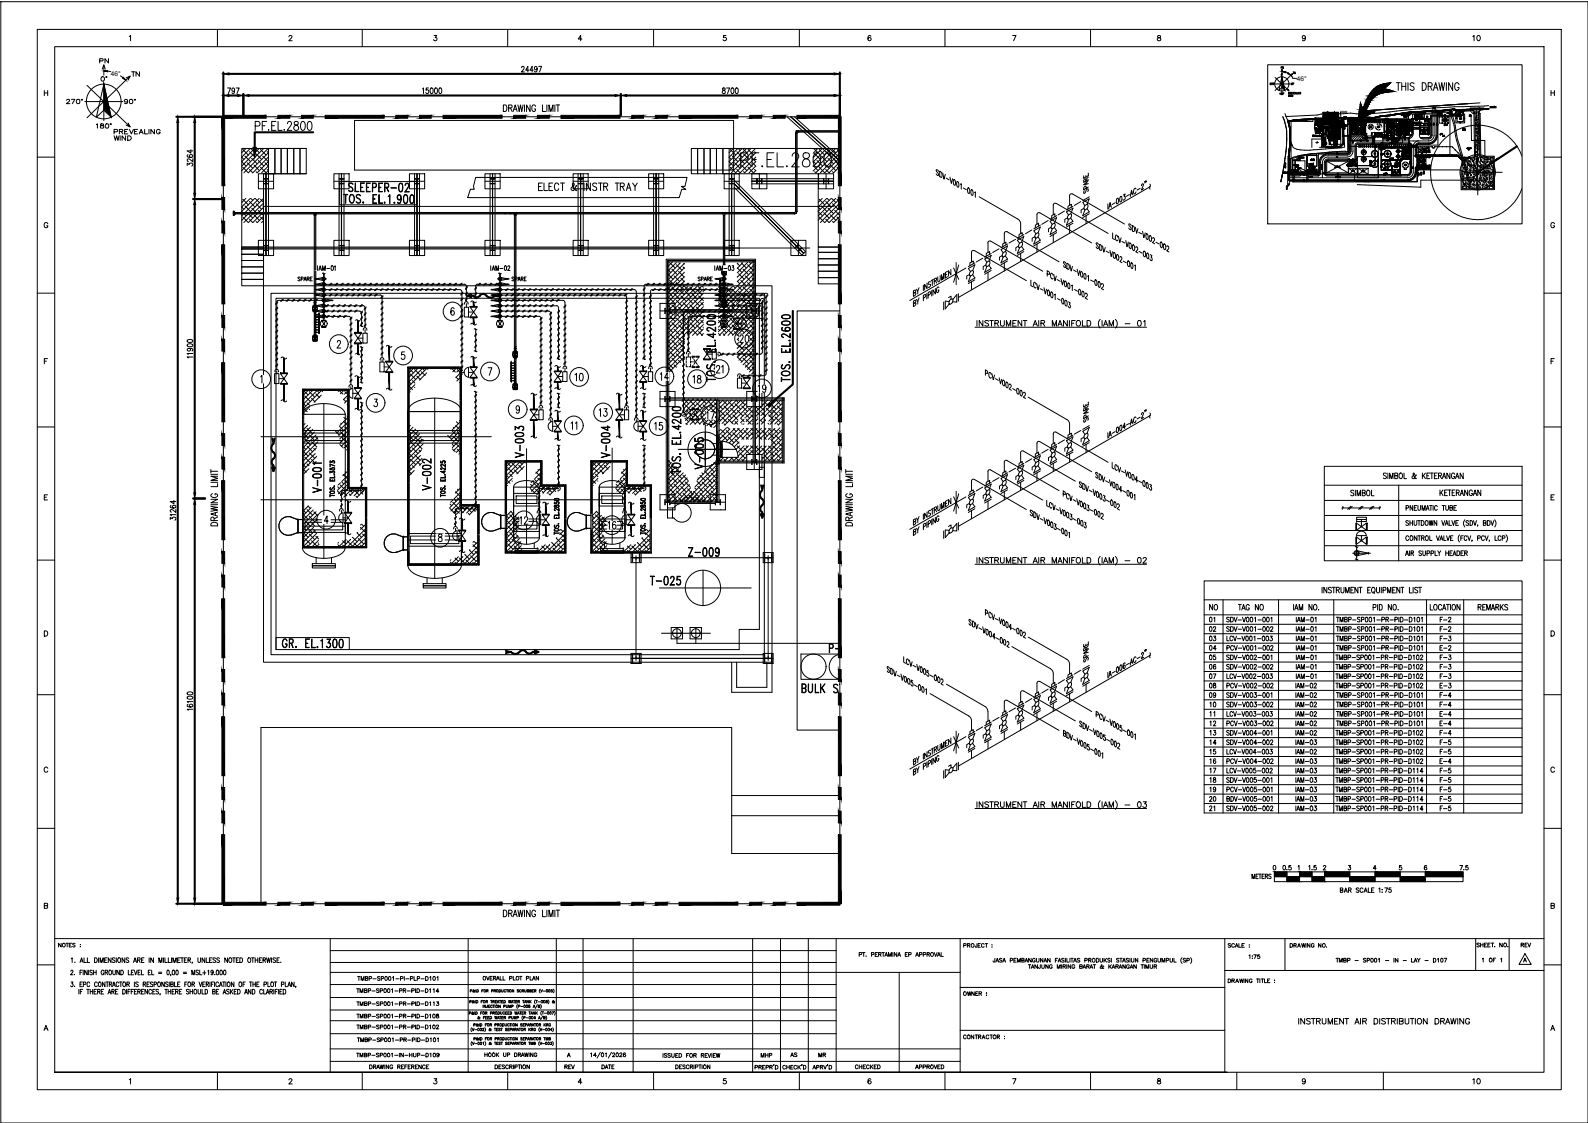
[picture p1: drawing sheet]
<svg xmlns="http://www.w3.org/2000/svg" width="420mm" height="297mm" viewBox="0 0 420 297" stroke-linecap="round" stroke-linejoin="round" font-family="sans-serif">
<defs><g id="words">
<g font-size="5.7">
<text x="162.6" y="122.4" transform="rotate(-90 162.6 122.4)">V-004</text>
<text x="115.4" y="130.9" transform="rotate(-90 115.4 130.9)">V-002</text>
</g>
<g font-size="5.3">
<text x="117.8" y="84.7">6</text>
<text x="104.8" y="96.3">5</text>
<text x="151.3" y="102">10</text>
<text x="173.9" y="102">14</text>
<text x="67" y="102.7">1</text>
<text x="182.4" y="102.7">18</text>
<text x="199.7" y="105.1">19</text>
<text x="157.7" y="111.5">13</text>
<text x="190.1" y="112.2" transform="rotate(-90 190.1 112.2)">17</text>
<text x="176.7" y="115" transform="rotate(-90 176.7 115)">15</text>
<text x="139.7" y="122.4" transform="rotate(-90 139.7 122.4)">V-003</text>
<text x="187.3" y="125.2" transform="rotate(-90 187.3 125.2)">V-005</text>
<text x="84.3" y="139.7">4</text>
<text x="136.5" y="140.1">12</text>
<text x="114.7" y="144.6">8</text>
</g>
<g font-size="4.9">
<text x="87.8" y="93.1">2</text>
<text x="194.7" y="91.7">20</text>
<text x="188.4" y="99.8">21</text>
<text x="97.4" y="108.7">3</text>
<text x="135.1" y="110.4">9</text>
<text x="149.9" y="114.7">11</text>
<text x="159.8" y="141.1">16</text>
</g>
<g font-size="4.4">
<text x="388.8" y="12">10</text>
<text x="25.4" y="18">PN</text>
<text x="33.9" y="21.5">TN</text>
<text x="29.3" y="38.5">WIND</text>
<text x="319.3" y="162.6">NO</text>
<text x="319.3" y="165.8">01</text>
<text x="380.3" y="165.8">F-2</text>
<text x="319.3" y="168.3">02</text>
<text x="380.3" y="168.3">F-2</text>
<text x="319.3" y="190.9">11</text>
<text x="379.9" y="190.9">E-4</text>
<text x="319.3" y="195.8">13</text>
<text x="319.3" y="200.7">15</text>
<text x="380.3" y="198.3">F-5</text>
<text x="380.3" y="200.7">F-5</text>
<text x="319.3" y="205.7">17</text>
<text x="380.3" y="205.7">F-5</text>
<text x="388.8" y="287.9">10</text>
</g>
<g font-size="4">
<text x="29.3" y="36.7">PREVEALING</text>
<text x="319.3" y="173.2">04</text>
<text x="379.9" y="173.2">E-2</text>
<text x="319.3" y="175.7">05</text>
<text x="319.3" y="178.2">06</text>
<text x="380.3" y="175.7">F-3</text>
<text x="380.3" y="178.2">F-3</text>
<text x="319.3" y="180.6">07</text>
<text x="319.3" y="183.1">08</text>
<text x="379.9" y="183.1">E-3</text>
<text x="379.9" y="185.6">F-4</text>
<text x="380.3" y="180.6">F-3</text>
<text x="319.3" y="188">10</text>
<text x="379.9" y="188">F-4</text>
<text x="319.3" y="208.1">18</text>
<text x="380.3" y="208.1">F-5</text>
<text x="319.3" y="210.6">19</text>
<text x="319.3" y="215.5">21</text>
<text x="380.3" y="215.5">F-5</text>
<text x="380.3" y="210.6">F-5</text>
<text x="200.4" y="280.8">MHP</text>
<text x="208.5" y="280.8">AS</text>
<text x="215.9" y="280.8">MR</text>
<text x="148.5" y="284">REV</text>
</g>
<g font-size="3.5">
<text x="340.8" y="19.4" transform="rotate(-90 340.8 19.4)">PN</text>
<text x="341.1" y="20.8">TN</text>
<text x="401.5" y="251.5">REV</text>
</g>
<g font-size="2.6">
<text x="348.5" y="34.6">2&quot;</text>
<text x="348.5" y="33.5">2&quot;</text>
<text x="348.5" y="32.8">C</text>
<text x="352.4" y="33.5">H</text>
<text x="353.5" y="36" transform="rotate(-90 353.5 36)">N4</text>
<text x="354.9" y="34.6">L</text>
<text x="354.9" y="35.3" transform="rotate(-90 354.9 35.3)">N1</text>
<text x="354.9" y="36" transform="rotate(-90 354.9 36)">N5</text>
<text x="369" y="33.5">DN</text>
<text x="370.4" y="33.5">DN</text>
<text x="372.5" y="35.6">DN</text>
<text x="350.3" y="36.3" transform="rotate(-90 350.3 36.3)">3&quot;</text>
<text x="351" y="37">N1</text>
<text x="352.4" y="37.4">MH</text>
<text x="353.5" y="37" transform="rotate(-90 353.5 37)">MH</text>
<text x="353.8" y="36.7">6&quot;</text>
<text x="354.9" y="38.8" transform="rotate(-90 354.9 38.8)">3&quot;</text>
</g>
<g font-size="1.7">
<text x="29.3" y="20">46°</text>
<text x="343.1" y="21.4">46°</text>
</g>
<text font-size=".5" x="354.8" y="29.6">KOLAM</text>
<text font-size=".3" x="360.9" y="48.4">BATTERY LIMIT</text>
</g></defs>
<!-- layer: INSTR-SYM -->
<g fill="none" stroke="#000" stroke-width=".26">
<path d="M357.3 31.9h4v5.4h-4zM357.3 31.7h4v5.4h-4zM357.8 33.7h.3M357.8 34.7h.4zM357.8 34.9h.1M357.8 34.9h.2zM358 34.8v.1M358 33.7h.1M358.1 31.7l-.8 .8M358.1 33.7h.1M358.1 34.4h.1M358.1 34h.1"/>
<path d="M358.1 33.7v.7M358.1 34.7h.1M358.2 34.4h.1M358.2 34.7h.1M358.2 34.5h.1M358.2 34.6h.1M358.2 34.4v.3M358.4 34.8h.1M358.4 34.7h.1M358.4 34.7v.1M358.4 34.7h-.1l.2 .2M358.5 33.6h.3"/>
<path d="M358.5 34.9h.4M358.5 34.9h.1M358.5 33.6h.1M358.5 34.7h.1M358.5 34.4h.1M358.5 34.4v.3M358.5 34h.1M358.5 33.9h.1M358.5 33.6v.4M358.5 33.6v1.3M358.6 35h.1h-.1M358.6 35h.1z"/>
<path d="M358.6 35h.1M358.6 31.7l-1.3 1.5M358.7 35h.1M358.8 33.6h.1M358.8 34.5h.1M358.8 34.1h.1M358.8 34.2h.1M358.8 33.8h.1M358.8 33.6v.2M358.8 33.6v.9M358.9 34.5h.1M358.9 34.9h.1"/>
<path d="M358.9 34.7h.1M358.9 34.5v.2M358.9 34.7v.2M358.9 34.5v.4M359 34.5h.1M359 34.5v.1M359.1 34.6h.1M359.1 34.5h.1M359.1 34.5v.1M359.1 34.8h.4M359.1 34.2h.3M359.1 34.8h.1"/>
<path d="M359.1 34.2h.1M359.1 34.2h.2M359.1 34.2v.3M359.1 34.7v.1M359.1 34.2v.6M359.2 34.8h.1h-.1M359.2 34.2h.1M359.2 34.8h.1M359.2 34.7v.1M359.3 34.7v.1M359.3 31.7l-2 2.1M359.3 34.2h.1"/>
<path d="M359.3 34.4h.1M359.3 34.2v.2M359.3 34.4h.2M359.4 34.2h.1M359.4 34.4h.1M359.4 34.2v.2M359.5 34.4h.1M359.5 34.8h.1M359.5 34.6h.1M359.5 34.5h.1M359.5 34.4v.4M359.6 34.5v.1"/>
<path d="M359.7 34.6v.2M359.7 34.8h.1M359.7 34.2h.1M359.7 34.5h.1M359.7 34.2v.3M359.7 34.6h.1M359.7 34.8h.4M359.7 34.2h.2M359.7 34.2v.6M359.7 34.7v.1M359.9 31.7l-2.6 2.7M359.9 34.7v.1"/>
<path d="M359.9 34.2h.1M359.9 34.4h.1M359.9 34.2v.2M359.9 34.4h.2M360 34.4h.1M360 34.8h.1M360 34.4v.4M360.1 34.8h.1M360.1 34.4v.2M360.1 34.4v.4M360.5 31.7l-3.2 3.3M361.1 31.7l-3.8 3.9"/>
<path d="M361.3 37.1h.1M361.3 35.2l-1.8 1.9M361.3 33.4l-3.7 3.7M361.3 35.9l-1.2 1.2M361.3 34l-3.1 3.1M361.3 34.7l-2.4 2.4M361.3 32.2l-4 4.1M361.3 32.8l-4 4.1M361.3 36.5l-.6 .6M363.8 38.3v5.5M363.9 38.3v5.5M259.1 52.1l10.2 5.8a1.5 1.5 0 0 1 .7 1.3"/>
<path d="M270 59.3v2.5M274.4 59.3v-2.7l.5-.3 13.9 7.9M274.8 59.8v-.8l-.9 .5v.8M275.3 59.5l-1.8 1M277.3 58.3l-1.7 1M278.5 59.3l.4-.2a.73 .73 0 0 1 .1 .9 .73 .73 0 0 1-.9 .3l.1-.5zM279 59.1l.6-1.5-1.8 .9 .6 .9M279.1 57.3v-.8l-.8 .6v.7M279.4 53.8h-.5l-.2 .3v2.7M279.4 53.8l13.8 8M279.6 57.1l-1.8 .9M281.6 55.8l-1.6 1"/>
<path d="M282.4 57.6l-.7 .4v.8M282.8 56.8l.4-.2a.73 .73 0 0 1 .2 .9 .73 .73 0 0 1-.9 .3v-.5zM283 51.8v2.5M283 59.5v2.2M283.3 56.6l.6-1.5-1.7 .9 .5 .9M283.3 57.7l.6 .8-1.7 1 .5-1.5M283.5 54.8v-.8l-.9 .6v.7M283.7 51.3h-.5l-.2 .4M283.8 51.3l13.7 8M283.9 59l-1.7 1.1M283.9 54.6l-1.7 .9M286 53.3l-1.7 1"/>
<path d="M286.8 55.1l-.8 .4v.8M287.1 54.3l.4-.2a.73 .73 0 0 1 .2 .9 .73 .73 0 0 1-.9 .3v-.5zM287.4 57.1v2.1M287.6 54.1l.6-1.5-1.7 .9 .6 .9M287.6 55.2l.6 .8-1.7 1.1 .6-1.6M288.2 56.5l-1.7 1.1M288.2 52.1l-1.7 1M304.3 48.7v1.3M304.3 49.4l-50.7 29.3M359.2 41.4h5.5v5.6h-5.5zM362.6 42.9h.1M362.6 43v.8"/>
<path d="M73.2 80v17.7M73.5 79.8l-.6 .5M74.7 79.2l-.5 .5M75 79.2l-.5 .5M76.2 79.2l-.5 .5M76.5 79.2l-.6 .5M77.7 79.2l-.5 .5M78 79.2l-.5 .5M79.2 79.2l-.5 .5M79.5 79.2l-.5 .5M80.7 79.2l-.5 .5M81 79.2l-.6 .5"/>
<path d="M82.2 79.2l-.5 .5M82.5 79.2l-.5 .5M83.3 76.6h38.4l.5 .5M83.3 78h17.3M83.3 75.2h39.6M83.3 73.8h3.1M83.6 73.6v.3M83.6 75v.3M83.6 76.4v.4M83.6 77.9v.3M83.7 79.2l-.5 .5M84 79.2l-.6 .5"/>
<path d="M85.3 72.4l.2-.2 .2 .2v12.3M85.6 72.3l.2 .2 .2-.2M85.7 77.6l-2.1 .4 2.1 .5M85.7 76.2l-2.1 .4 2.1 .5M85.7 79l2.1 .4-2.1 .5M85.7 74.7l-2.1 .5 2.1 .4M85.7 73.3l-2.1 .5 2.1 .4M87.6 77.8l-.5 .5M87.6 76.4l-.5 .5M87.6 74.9l-.5 .6M87.8 79.3v.3M87.8 77.8l-.5 .5"/>
<path d="M87.8 76.4l-.5 .5M87.8 74.9l-.5 .6M88.1 79.4h-14.4l-.5 .5M89.1 77.8l-.5 .5M89.1 76.4l-.5 .5M89.1 74.9l-.5 .6M89.4 77.8l-.6 .5M89.4 76.4l-.6 .5M89.4 74.9l-.6 .6M90.6 76.4l-.5 .5M90.6 77.8l-.5 .5M90.6 74.9l-.5 .6"/>
<path d="M90.8 77.8l-.5 .5M90.8 76.4l-.5 .5M90.8 74.9l-.5 .6M92.1 77.8l-.5 .5M92.1 76.4l-.5 .5M92.1 74.9l-.5 .6M92.4 77.8l-.6 .5M92.4 76.4l-.6 .5M92.4 74.9l-.6 .6M93.6 77.8l-.5 .5M93.6 76.4l-.5 .5M93.6 74.9l-.5 .6"/>
<path d="M93.9 77.8l-.6 .5M93.9 76.4l-.6 .5M93.9 74.9l-.6 .6M95.1 77.8l-.5 .5M95.1 76.4l-.5 .5M95.1 74.9l-.5 .6M95.3 77.8l-.5 .5M95.3 76.4l-.5 .5M95.3 74.9l-.5 .6M96.6 77.8l-.5 .5M96.6 76.4l-.5 .5M96.6 74.9l-.5 .6"/>
<path d="M96.9 77.8l-.6 .5M96.9 76.4l-.6 .5M96.9 74.9l-.6 .6M98.1 77.8l-.5 .5M98.1 76.4l-.5 .5M98.1 74.9l-.5 .6M98.3 77.8l-.5 .5M98.3 76.4l-.5 .5M98.3 74.9l-.5 .6M99.6 77.8l-.5 .5M99.6 76.4l-.5 .5M99.6 74.9l-.5 .6"/>
<path d="M99.9 77.8l-.6 .5M99.9 76.4l-.6 .5M99.9 74.9l-.6 .6M100.6 78l.4 .5 .1 16.1M101.1 76.4l-.5 .5M101.1 74.9l-.5 .6M101.3 79.9l-.5 .6M101.3 79.7l-.5 .5M101.3 78.4l-.5 .5M101.3 78.2l-.5 .5M101.3 76.4l-.5 .5M101.3 74.9l-.5 .6"/>
<path d="M102.6 74.9l-.5 .6M102.6 76.4l-.5 .5M102.8 74.9l-.5 .6M102.8 76.4l-.5 .5M104.1 76.4l-.6 .5M104.1 74.9l-.6 .6M104.4 76.4l-.6 .5M104.4 74.9l-.6 .6M105.6 76.4l-.5 .5M105.6 74.9l-.5 .6M105.8 76.4l-.5 .5M105.8 74.9l-.5 .6"/>
<path d="M107.1 76.4l-.5 .5M107.1 74.9l-.5 .6M107.4 76.4l-.6 .5M107.4 74.9l-.6 .6M108.6 76.4l-.5 .5M108.6 74.9l-.5 .6M108.8 76.4l-.5 .5M108.8 74.9l-.5 .6M110.1 76.4l-.5 .5M110.1 74.9l-.5 .6M110.3 76.4l-.5 .5M110.3 74.9l-.5 .6"/>
<path d="M111.6 76.4l-.6 .5M111.6 74.9l-.6 .6M111.8 76.4l-.5 .5M111.8 74.9l-.5 .6M113.1 76.4l-.5 .5M113.1 74.9l-.5 .6M113.3 74.9l-.5 .6M113.3 76.4l-.5 .5M114.6 76.4l-.6 .5M114.6 74.9l-.6 .6M114.8 76.4l-.5 .5M114.8 74.9l-.5 .6"/>
<path d="M116.1 76.4l-.6 .5M116.1 74.9l-.6 .6M116.3 76.4l-.5 .5M116.3 74.9l-.5 .6M117.6 76.4l-.5 .5M117.6 74.9l-.5 .6M117.8 76.4l-.5 .5M117.8 74.9l-.5 .6M119.1 74.9l-.6 .6M119.1 76.4l-.6 .5M119.3 74.9l-.5 .6M119.3 76.4l-.5 .5"/>
<path d="M120.6 74.9l-.5 .6M120.6 76.4l-.5 .5M120.8 74.9l-.5 .6M120.8 76.4l-.5 .5M122.1 74.9l-.6 .6M122.2 77.1v20.9M122.3 74.9l-.5 .6M122.5 77.5l-.6 .6M122.5 77.3l-.6 .5M122.9 75.2l.5 .5M123.4 75.7v4.1M123.7 77.5l-.6 .5"/>
<path d="M123.7 77.3l-.6 .5M123.7 76l-.6 .6M123.7 75.8l-.6 .5M124.6 79.9l.3-.3 .4 .3M125.3 79.8l.4 .3 .3-.3M125.5 78.9l.2-.2 .2 .2M125.8 78.9l.2 .1 .2-.1M126.1 77.7l-.5 .5M126.1 77.4l-.5 .5M126.1 76.1l-.5 .6M126.1 75.9l-.5 .5M126.3 75.2l-.4 .5v3.2"/>
<path d="M126.4 75.2h8.3M126.9 74.9l-.5 .6M127.2 74.9l-.5 .6M128.4 74.9l-.5 .6M128.7 74.9l-.6 .6M129.9 79.4h19l.5 .5M129.9 78h35.4M129.9 76.6h38M129.9 74.9l-.5 .6M130.2 76.4v.4M130.2 77.9v.3M130.2 79.3v.3"/>
<path d="M130.2 74.9l-.6 .6M131.4 74.9l-.5 .6M131.6 73.8h3.1M131.7 74.9l-.6 .6M131.9 72.4l.2-.2 .2 .2v12.3M132.3 72.3l.1 .2 .2-.2M132.3 77.6l-2.1 .4 2.1 .5M132.3 76.2l-2.1 .4 2.1 .5M132.3 79l-2.1 .4 2.1 .5M132.3 74.7l2.1 .5-2.1 .4M132.3 73.3l2.1 .5-2.1 .4M134.2 77.8l-.5 .5"/>
<path d="M134.2 79.2l-.5 .5M134.2 76.4l-.5 .5M134.4 73.6v.3M134.4 75v.3M134.5 79.2l-.6 .5M134.5 77.8l-.6 .5M134.5 76.4l-.6 .5M135.7 79.2l-.5 .5M135.7 77.8l-.5 .5M135.7 76.4l-.5 .5M136 79.2l-.6 .5M136 77.8l-.6 .5"/>
<path d="M136 76.4l-.6 .5M137.2 79.2l-.5 .5M137.2 77.8l-.5 .5M137.2 76.4l-.5 .5M137.5 79.2l-.6 .5M137.5 77.8l-.6 .5M137.5 76.4l-.6 .5M138.7 77.8l-.5 .5M138.7 79.2l-.5 .5M138.7 76.4l-.5 .5M139 79.2l-.6 .5M139 77.8l-.6 .5"/>
<path d="M139 76.4l-.6 .5M140.2 79.2l-.5 .5M140.2 76.4l-.5 .5M140.2 77.8l-.5 .5M140.5 79.2l-.6 .5M140.5 77.8l-.6 .5M140.5 76.4l-.6 .5M141.7 79.2l-.5 .5M141.7 77.8l-.5 .5M141.7 76.4l-.5 .5M141.9 79.2l-.5 .5M141.9 77.8l-.5 .5"/>
<path d="M141.9 76.4l-.5 .5M143.2 77.8l-.5 .5M143.2 76.4l-.5 .5M143.2 79.2l-.5 .5M143.5 79.2l-.6 .5M143.5 76.4l-.6 .5M143.5 77.8l-.6 .5M144.7 79.2l-.5 .5M144.7 76.4l-.5 .5M144.7 77.8l-.5 .5M144.9 79.2l-.5 .5M144.9 77.8l-.5 .5"/>
<path d="M144.9 76.4l-.5 .5M146.2 77.8l-.5 .5M146.2 79.2l-.5 .5M146.2 76.4l-.5 .5M146.5 79.2l-.6 .5M146.5 77.8l-.6 .5M146.5 76.4l-.6 .5M147.7 76.4l-.5 .5M147.7 79.2l-.5 .5M147.7 77.8l-.5 .5M148 79.2l-.6 .5M148 77.8l-.6 .5"/>
<path d="M148 76.4l-.6 .5M149.2 77.8l-.5 .5M149.2 76.4l-.5 .5M149.4 77.8l-.5 .5M149.4 76.4l-.5 .5M149.5 80v16.8M150.7 76.4l-.5 .5M150.7 77.8l-.5 .5M151 77.8l-.6 .5M151 76.4l-.6 .5M152.2 77.8l-.5 .5M152.2 76.4l-.5 .5"/>
<path d="M152.4 76.4l-.5 .5M152.4 77.8l-.5 .5M153.7 77.8l-.5 .5M153.7 76.4l-.5 .5M153.9 77.8l-.5 .5M153.9 76.4l-.5 .5M155.2 77.8l-.6 .5M155.2 76.4l-.6 .5M155.4 77.8l-.5 .5M155.4 76.4l-.5 .5M156.7 76.4l-.5 .5M156.7 77.8l-.5 .5"/>
<path d="M156.9 77.8l-.5 .5M156.9 76.4l-.5 .5M158.2 77.8l-.6 .5M158.2 76.4l-.6 .5M158.5 77.8l-.6 .5M158.5 76.4l-.6 .5M159.7 77.8l-.5 .5M159.7 76.4l-.5 .5M159.9 77.8l-.5 .5M159.9 76.4l-.5 .5M161.2 77.8l-.5 .5M161.2 76.4l-.5 .5"/>
<path d="M161.4 77.8l-.5 .5M161.4 76.4l-.5 .5M162.7 77.8l-.6 .5M162.7 76.4l-.6 .5M162.9 77.8l-.5 .5M162.9 76.4l-.5 .5M164.2 76.4l-.5 .5M164.2 77.8l-.5 .5M164.4 76.4l-.5 .5M164.4 77.8l-.5 .5M165.2 78l.5 .5 .1 28.8M165.7 76.4l-.6 .5"/>
<path d="M165.7 77.8l-.6 .5M165.9 76.4l-.5 .5M165.9 77.8l-.5 .5M166 79.6l-.5 .6M166 79.4l-.5 .5M167.2 76.4l-.5 .5M167.4 76.4l-.5 .5M167.8 76.6l.5 .5 .1 33.4M168.6 79.9l-.5 .5M168.6 79.6l-.5 .6M168.6 78.4l-.5 .5M168.6 78.1l-.5 .5"/>
<path d="M170.7 79.3l-.5 .5M170.7 79.1l-.5 .5M170.7 77.8l-.5 .5M170.7 77.6l-.5 .5M170.7 76.3l-.5 .6M170.7 76.1l-.5 .5M170.9 75.2l-.4 .2-.1 .3v19.3l-.2-.2-.1 .2M170.9 75.2h23.1M171.5 74.9l-.5 .6M171.7 74.9l-.5 .6M172.4 79.7l-.6 .5M172.4 79.4l-.6 .6"/>
<path d="M172.4 78.2l-.6 .5M172.4 78l-.6 .5M173 74.9l-.5 .6M173.2 76.4l-.6 .5M173.2 74.9l-.5 .6M173.4 76.4l-.5 .5M174.5 74.9l-.6 .6M174.7 76.4l-.5 .5M174.8 74.9l-.6 .6M174.9 76.4l-.5 .5M176 74.9l-.5 .6M176.2 76.4l-.6 .5"/>
<path d="M176.2 74.9l-.5 .6M176.4 76.4l-.5 .5M177.5 74.9l-.5 .6M177.7 76.4l-.6 .5M177.8 74.9l-.6 .6M177.9 76.4l-.5 .5M179 74.9l-.5 .6M179.2 76.4l-.6 .5M179.2 74.9l-.5 .6M179.4 76.4l-.5 .5M180.5 74.9l-.5 .6M180.7 76.4l-.6 .5"/>
<path d="M180.7 74.9l-.5 .6M180.9 76.4l-.5 .5M182 74.9l-.6 .6M182.2 76.4l-.5 .5M182.2 74.9l-.5 .6M182.4 76.4l-.5 .5M183.5 74.9l-.5 .6M183.6 76.4l-.5 .5M183.7 74.9l-.5 .6M183.9 76.4l-.5 .5M185 74.9l-.6 .6M185.2 76.4l-.6 .5"/>
<path d="M185.2 74.9l-.5 .6M185.4 76.4l-.5 .5M186.5 74.9l-.6 .6M186.6 76.4l-.5 .5M186.7 74.9l-.5 .6M186.9 76.4l-.5 .5M188 74.9l-.5 .6M188.2 76.4l-.6 .5M188.2 74.9l-.5 .6M188.4 76.4l-.5 .5M189.1 78h13.1M189.1 79.4h12.1"/>
<path d="M189.1 73.8h3.2M189.4 73.6v.3M189.4 77.9v.3M189.4 79.3v.3M189.5 74.9l-.6 .6M189.7 76.4l-.6 .5M189.7 74.9l-.5 .6M189.9 76.4l-.5 .5M191.2 72.4l.2-.2 .2 .2v12.3M191.5 72.3l.2 .2 .2-.2M191.6 77.6l-2.2 .4 2.2 .5M191.6 76.2l2.1 .4-2.1 .5"/>
<path d="M191.6 79l-2.2 .4 2.2 .5M191.6 74.7l2.1 .5-2.1 .4M191.6 73.3l-2.2 .5 2.2 .4M192.6 77.8l-.5 .5M192.6 79.2l-.5 .5M192.8 77.8l-.5 .5M192.8 79.2l-.5 .5M193.7 75v.3M193.7 76.4v.4M194 76.6l-21.7 .1-.2 .4v19.7M194.1 77.8l-.6 .5M194.1 79.2l-.6 .5"/>
<path d="M194.3 77.8l-.5 .5M194.3 79.2l-.5 .5M195.6 77.8l-.6 .5M195.6 79.2l-.6 .5M195.8 77.8l-.5 .5M195.8 79.2l-.5 .5M197.1 77.8l-.5 .5M197.1 79.2l-.5 .5M197.3 77.8l-.5 .5M197.3 79.2l-.5 .5M198.6 77.8l-.6 .5M198.6 79.2l-.6 .5"/>
<path d="M198.8 77.8l-.5 .5M198.8 79.2l-.5 .5M200.1 77.8l-.5 .5M200.1 79.2l-.5 .5M200.3 77.8l-.5 .5M200.3 79.2l-.5 .5M201.2 79.6a.49 .49 0 0 1 .5-.7 .49 .49 0 0 1 .4 .7M201.5 77.8l-.5 .5M201.7 79.4v13.8M201.8 77.8l-.5 .5M202 79.8l-.6 .6M202 79.6l-.6 .5"/>
<path d="M202.2 78.2a.49 .49 0 0 1 .5-.7 .49 .49 0 0 1 .4 .7M202.7 78v20.9l-.5 .4M203 79.9l-.6 .6M203 79.7l-.6 .5M203 78.4l-.6 .5M203 78.2l-.6 .5M249.7 79.9v2M251 78.7l.6-.4v.8M251.2 79.7h-1.1v2l1.1-1.3M251.4 79.3l.4-.2a.73 .73 0 0 1 .2 .9 .73 .73 0 0 1-.9 .3v-.5zM252.1 79.2l1.1-1.3v2l-1.1-.1M253 69.5v5.8"/>
<path d="M253.6 77.7v2M253.7 70.1l-.7 2.3-.7-1.5M253.7 73.9l-.7-1.5-.7 2.3M255.6 70.9l-14.9 8.6M256.5 72.6l-.7 .4v.8M256.8 71.8l.4-.2a.73 .73 0 0 1 .2 .9 .73 .73 0 0 1-.9 .3v-.5zM257 74.5v2.2M257.3 71.6l.6-1.6-1.7 1 .6 .9M257.3 72.7l.6 .8-1.7 1 .6-1.5M257.5 69.8v-.8l-.9 .5v.8M257.8 66.3h-.5l-.2 .3-.1 2.7M257.8 66.3l13.8 7.9"/>
<path d="M257.9 74l-1.7 1M257.9 69.5l-1.7 1M260 68.3l-1.7 1M260.9 70.1l-.8 .4v.8M261.2 69.3l.4-.2a.73 .73 0 0 1 .2 .9 .73 .73 0 0 1-.9 .3v-.5zM261.4 64.2v2.6M261.4 72v2.2M261.7 70.2l.6 .8-1.8 1 .6-1.5M261.7 69.1l.6-1.6-1.8 1 .6 .9M261.8 67.3v-.8l-.9 .5v.8M262.1 63.8h-.5l-.2 .4M262.1 63.8l13.8 7.9"/>
<path d="M262.3 71.5l-1.8 1M262.3 67l-1.8 1M264.3 65.8l-1.7 1M265.2 67.6l-.7 .4v.8M265.5 66.8l.4-.2a.73 .73 0 0 1 .2 .9 .73 .73 0 0 1-.9 .3v-.5zM265.7 61.7l.3-.4h.5l13.7 7.9M265.7 61.8v2.5M265.7 69.5v2.2M266 66.6l.6-1.5-1.8 .9 .6 .9M266 67.7l.6 .8-1.8 1 .6-1.5M266.1 64.8v-.8l-.8 .5v.8M266.6 69l-1.8 1"/>
<path d="M266.6 64.5l-1.8 1M268.7 63.3l-1.7 1M269.5 65.1l-.7 .4v.8M269.8 64.3l.4-.2a.73 .73 0 0 1 .2 .9 .73 .73 0 0 1-.9 .3v-.5zM270 67v2.2M270.3 64.1l.6-1.5-1.7 .9 .6 .9M270.3 65.2l.6 .8-1.7 1 .6-1.5M270.5 62.3v-.8l-.9 .5v.8M270.9 66.5l-1.7 1M270.9 62l-1.7 1M273 60.8l-1.7 1M273.8 62.6l-.7 .4v.8"/>
<path d="M274.1 61.8l.5-.2a.73 .73 0 0 1 .1 .9 .73 .73 0 0 1-.9 .3v-.5zM274.4 64.5v2.2M274.7 62.7l.6 .8-1.8 1 .6-1.5M274.7 61.6l.6-1.5-1.8 .9 .6 .9M275.3 64l-1.8 1.1M278.1 60.1l-.7 .4v.8M278.7 62v2.2M279 60.2l.6 .8-1.8 1 .6-1.5M279.6 61.5l-1.8 1.1M72.6 98.8h1.2v2.7h-1.2zM72.8 98.4a.49 .49 0 0 1 .4-.7 .49 .49 0 0 1 .5 .7M73.2 98.2v.6"/>
<path d="M73.5 96.5l-.6 .5M73.5 96.3l-.6 .5M73.5 95l-.6 .5M73.5 94.8l-.6 .5M73.5 93.5l-.6 .6M73.5 93.2l-.6 .6M73.5 92l-.6 .5M73.5 91.8l-.6 .5M73.5 90.5l-.6 .5M73.5 90.2l-.6 .6M73.5 89l-.6 .6M73.5 88.8l-.6 .5"/>
<path d="M73.5 87.5l-.6 .5M73.5 87.3l-.6 .5M73.5 86l-.6 .6M73.5 85.8l-.6 .5M73.5 84.5l-.6 .5M73.5 84.3l-.6 .5M73.5 83l-.6 .6M73.5 82.8l-.6 .5M73.5 81.5l-.6 .6M73.5 81.3l-.6 .5M73.5 80l-.6 .5M74.2 98.8h1.9l-1.9 2.7h1.9z"/>
<path d="M74.2 98.6h1.9v.2h-1.9zM74.4 94.7l.3-.3 .4 .3M75.1 94.7l.4 .2 .3-.2M83.3 83.7h9l.5 .5M83.3 80.9h12.8M83.3 82.3h11.9M83.6 80.7v.3M83.6 82.1v.4M83.6 83.6v.2M85.1 84.9l1.1 1.5h-1.1l1.1 .2h-1.1l1.1-1.7zM85.1 84.7l1.1 .1zM85.7 80.4l-2.1 .5 2.1 .4"/>
<path d="M85.7 81.8l-2.1 .5 2.1 .4M85.7 83.3l-2.1 .4 2.1 .4M86.7 80.6l-.5 .5M86.8 82l-.5 .5M86.9 83.4l-.5 .6M87 80.6l-.6 .5M87 82l-.5 .5M87.1 83.4l-.5 .6M88.2 80.6l-.5 .5M88.3 82l-.5 .5M88.3 83.4l-.5 .6M88.5 80.6l-.6 .5"/>
<path d="M88.5 82l-.5 .5M88.6 83.4l-.5 .6M89.7 80.6l-.5 .5M89.8 82l-.6 .5M89.9 83.4l-.6 .6M90 80.6l-.6 .5M90 82l-.5 .5M90.1 83.4l-.5 .6M91.2 80.6l-.5 .5M91.3 82l-.5 .5M91.4 83.4l-.6 .6M91.4 80.6l-.5 .5"/>
<path d="M91.5 82l-.5 .5M91.6 83.4l-.5 .6M92.7 80.6l-.5 .5M92.8 82l-.6 .5M92.8 84.2v17.6M93 80.6l-.6 .5M93 82l-.5 .5M93.1 85.3l-.5 .6M93.1 99.1l-.5 .5M93.1 98.8l-.5 .5M93.1 97.6l-.5 .5M93.1 97.3l-.5 .6"/>
<path d="M93.1 96.1l-.5 .5M93.1 95.8l-.5 .6M93.1 94.6l-.5 .5M93.1 94.3l-.5 .6M93.1 87.1l-.5 .5M93.1 86.9l-.5 .5M93.1 85.6l-.5 .5M93.1 84.1l-.5 .5M93.1 83.8l-.5 .6M93.8 88.1l1.8 2.6h-1.8l1.8-2.6zM93.8 90.7h1.8v.3h-1.8zM93.8 87.9h1.8v.2h-1.8z"/>
<path d="M94.1 84.8l.3-.2 .5 .3 .3-.1M94.1 93.6l.3-.1 .5 .3 .3-.1M94.2 80.6l-.5 .5M94.3 82l-.5 .5M94.4 80.6l-.5 .5M94.5 82l-.5 .5M94.7 89.4h1.3M95.1 82.3l.5 .5M95.3 86.2l.2-.1 .2 .1M95.3 91.8l.2-.1 .3 .3 .2-.2M95.4 99.6a.52 .52 0 0 1-.5 .2 .52 .52 0 0 1-.5-.4l-.5 .2M95.6 86.2l.2 .2 .2-.2"/>
<path d="M95.7 82.8v3.5M95.7 91.8v9.4M95.7 80.6l-.5 .5M95.9 99.8l-.5 .5M95.9 98.5l-.5 .5M95.9 98.3l-.5 .5M95.9 97l-.5 .6M95.9 96.8l-.5 .5M95.9 95.5l-.5 .5M95.9 95.3l-.5 .5M95.9 94l-.5 .6M95.9 93.8l-.5 .5"/>
<path d="M95.9 92.5l-.5 .6M95.9 92.3l-.5 .5M95.9 85.5l-.5 .5M95.9 85.3l-.5 .5M95.9 84l-.5 .6M95.9 83.8l-.5 .5M95.9 82.5l-.5 .5M95.9 82.3l-.5 .5M95.9 80.6l-.5 .5M96 88.1h1.2v2.6h-1.2zM96.1 80.8l.5 .5v5.4M96.1 87.4a.49 .49 0 0 1 .5-.7 .49 .49 0 0 1 .4 .7"/>
<path d="M96.6 87.2v.9M96.9 84.4l-.5 .5M96.9 84.2l-.5 .5M96.9 85.9l-.5 .6M96.9 85.7l-.5 .5M96.9 82.9l-.5 .6M96.9 82.7l-.5 .5M96.9 81.4l-.5 .6M96.9 81.2l-.5 .5M100.5 95.7h1.1v2.7h-1.1zM100.6 95.3a.49 .49 0 0 1 .5-.7 .49 .49 0 0 1 .4 .7M101.1 95.1v.6"/>
<path d="M101.3 90.2l-.5 .5M101.3 93.4l-.5 .5M101.3 93.2l-.5 .5M101.3 91.9l-.5 .5M101.3 91.7l-.5 .5M101.3 90.4l-.5 .6M101.3 88.9l-.5 .5M101.3 88.7l-.5 .5M101.3 87.4l-.5 .6M101.3 87.2l-.5 .5M101.3 85.9l-.5 .5M101.3 85.7l-.5 .5"/>
<path d="M101.3 84.4l-.5 .5M101.3 84.2l-.5 .5M101.3 82.9l-.5 .6M101.3 82.7l-.5 .5M101.3 81.4l-.5 .5M101.3 81.2l-.5 .5M101.6 97.1h1.4M102.1 95.7h1.8l-1.8 2.7h1.8zM102.1 98.4h1.8v.1h-1.8zM102.1 95.5h1.8v.2h-1.8zM102.2 91.6l.4-.3 .4 .3M107.9 97.3v16.1"/>
<path d="M108 98.2h.2M108.1 97.3v16.1M108.2 97.3v52l-.1 .1-.2-.1M108.6 97.4h12.8M108.6 97.3h12.8M120.4 97.1v.3M121.4 97.1l.1 .1-.1 .2M121.8 97.2l.1-.1 .1 .1M121.8 97.3v36.5M121.8 97.4h-13.6M121.8 98.2h.2M122 97.3v8.4l-.1 .1-.1-.1"/>
<path d="M122.1 97.1h-14.2v52.4M122.1 97.1v36.4M122.1 97.1h-.1M122.2 98.5h.7M122.4 98a.49 .49 0 0 0-.7 .5 .49 .49 0 0 0 .7 .4M122.5 96.8l-.6 .5v8.4M122.5 97l-.6 .6M122.5 89.5l-.6 .6M122.5 95.5l-.6 .5M122.5 95.3l-.6 .5M122.5 94l-.6 .6M122.5 93.8l-.6 .5"/>
<path d="M122.5 92.5l-.6 .5M122.5 92.3l-.6 .5M122.5 91l-.6 .6M122.5 90.8l-.6 .5M122.5 89.3l-.6 .5M122.5 88l-.6 .5M122.5 87.8l-.6 .5M122.5 86.5l-.6 .6M122.5 86.3l-.6 .5M122.9 81.3h1.1v2.5h-1.1zM123.3 97.5l.6-.3v2.6a1.33 1.33 0 0 1-1-.9 1.33 1.33 0 0 1 .4-1.4zM124 98.5h1.3"/>
<path d="M124 82.5h1.3M124.4 97.2h1.8l-1.8 2.6h1.8zM124.4 99.9h1.8v.1h-1.8zM124.4 97h1.8v.2h-1.8zM124.4 81.2h1.8l-1.8 2.6h1.8zM124.4 83.9h1.8v.2h-1.8zM124.4 81.1h1.8v.1h-1.8zM124.6 85.7l.3-.2 .4 .2M124.6 94.5l.3-.2 .4 .2M125.3 85.7l.4 .3 .3-.3M125.3 94.5l.4 .2 .3-.2M125.5 92.9l.2-.2 .2 .2"/>
<path d="M125.5 87.1l.2-.2 .2 .2v5.8M125.8 92.9l.2 .1 .2-.1M125.8 87.1l.2 .1 .2-.1M126.1 91.5l-.5 .5M126.1 91.3l-.5 .5M126.1 90l-.5 .5M126.1 89.7l-.5 .6M126.1 88.5l-.5 .5M126.1 88.3l-.5 .5M129.9 82.3h15.3l.5 .5M129.9 80.9h17.4M129.9 83.7h12.8"/>
<path d="M130.2 80.7v.3M130.2 82.1v.4M130.2 83.6v.2M131.7 84.9l1.1 1.5h-1.1l1.1 .2h-1.1l1.1-1.7zM131.7 84.7l1.1 .1zM132.3 80.4l-2.1 .5 2.1 .4M132.3 81.8l-2.1 .5 2.1 .4M132.3 83.3l-2.1 .4 2.1 .4M134.2 80.6l-.5 .5M134.2 82l-.5 .5M134.2 83.4l-.5 .6M134.5 82l-.6 .5"/>
<path d="M134.5 80.6l-.6 .5M134.5 83.4l-.6 .6M135.7 83.4l-.5 .6M135.7 80.6l-.5 .5M135.7 82l-.5 .5M136 83.4l-.6 .6M136 80.6l-.6 .5M136 82l-.6 .5M137.2 82l-.5 .5M137.2 80.6l-.5 .5M137.2 83.4l-.5 .6M137.5 82l-.6 .5"/>
<path d="M137.5 80.6l-.6 .5M137.5 83.4l-.6 .6M138.7 80.6l-.5 .5M138.7 82l-.5 .5M138.7 83.4l-.5 .6M139 83.4l-.6 .6M139 80.6l-.6 .5M139 82l-.6 .5M140.2 80.6l-.5 .5M140.2 82l-.5 .5M140.2 83.4l-.5 .6M140.5 83.4l-.6 .6"/>
<path d="M140.5 80.6l-.6 .5M140.5 82l-.6 .5M141.7 80.6l-.5 .5M141.7 82l-.5 .5M141.7 83.4l-.5 .6M141.9 82l-.5 .5M141.9 80.6l-.5 .5M141.9 83.4l-.5 .6M142.6 83.7l.5 .5M143.1 84.2v23.1M143.2 80.6l-.5 .5M143.2 82l-.5 .5"/>
<path d="M143.4 98.8l-.5 .5M143.4 98.5l-.5 .6M143.4 97.3l-.5 .5M143.4 97.1l-.5 .5M143.4 95.8l-.5 .5M143.4 95.5l-.5 .6M143.4 94.3l-.5 .5M143.4 94.1l-.5 .5M143.4 92.8l-.5 .5M143.4 92.6l-.5 .5M143.4 91.3l-.5 .5M143.4 91l-.5 .6"/>
<path d="M143.4 89.8l-.5 .5M143.4 89.6l-.5 .5M143.4 88.3l-.5 .5M143.4 88.1l-.5 .5M143.4 86.8l-.5 .6M143.4 86.6l-.5 .5M143.4 85.3l-.5 .5M143.4 85.1l-.5 .5M143.4 84.2l-.5 .5M143.4 83.9l-.5 .6M143.5 80.6l-.6 .5M143.5 82l-.6 .5"/>
<path d="M144.7 80.6l-.5 .5M144.7 82l-.5 .5M144.9 82l-.5 .5M144.9 80.6l-.5 .5M145.7 82.8v27.7M146 99l-.5 .6M146 98.8l-.5 .5M146 91.6l-.5 .5M146 84.1l-.5 .5M146 97.5l-.5 .6M146 97.3l-.5 .5M146 96l-.5 .6"/>
<path d="M146 95.8l-.5 .5M146 94.6l-.5 .5M146 94.3l-.5 .5M146 93l-.5 .6M146 92.8l-.5 .5M146 91.3l-.5 .5M146 90l-.5 .6M146 89.8l-.5 .5M146 88.5l-.5 .6M146 88.3l-.5 .5M146 87.1l-.5 .5M146 86.8l-.5 .5"/>
<path d="M146 85.5l-.5 .6M146 85.3l-.5 .5M146 83.8l-.5 .6M146 82.8l-.5 .5M146 82.5l-.5 .5M146.2 80.6l-.5 .5M146.5 80.6l-.6 .5M146.6 98.3l1.9 2.6h-1.9l1.9-2.6zM146.6 98.1h1.9v.2h-1.9zM146.8 96.9l.4-.2 .3 .2M147.3 80.8l.4 .5 .1 13.7M147.4 95l.2-.2 .2 .2"/>
<path d="M147.5 96.9l.4 .3 .4-.3M147.6 99.6h1.3M147.7 95l.2 .1 .2-.1M148 92.5l-.5 .6M148 88l-.5 .6M148 85.3l-.5 .5M148 94.3l-.5 .5M148 89.8l-.5 .5M148 86.8l-.5 .5M148 82.3l-.5 .5M148 94.1l-.5 .5M148 92.8l-.5 .5"/>
<path d="M148 91.3l-.5 .5M148 91l-.5 .6M148 89.6l-.5 .5M148 88.3l-.5 .5M148 86.6l-.5 .5M148 85.1l-.5 .5M148 83.8l-.5 .6M148 83.6l-.5 .5M148 82.1l-.5 .5M148.9 98.3h1.1v2.6h-1.1zM149 97.5a.49 .49 0 0 1 .5-.7 .49 .49 0 0 1 .4 .7M149.5 97.4v.9"/>
<path d="M149.7 95.9l-.5 .5M149.7 95.6l-.5 .6M149.7 91.1l-.5 .6M149.7 83.9l-.5 .5M149.7 83.6l-.5 .6M149.7 80.9l-.5 .5M149.7 94.4l-.5 .5M149.7 94.1l-.5 .5M149.7 92.9l-.5 .5M149.7 92.6l-.5 .6M149.7 91.4l-.5 .5M149.7 89.9l-.5 .5"/>
<path d="M149.7 89.6l-.5 .6M149.7 88.4l-.5 .5M149.7 88.1l-.5 .6M149.7 86.9l-.5 .5M149.7 86.6l-.5 .6M149.7 85.4l-.5 .5M149.7 85.1l-.5 .6M149.7 82.4l-.5 .5M149.7 82.2l-.5 .5M149.7 80.6l-.5 .6M166 88.6l-.5 .5M166 88.4l-.5 .5"/>
<path d="M166 85.4l-.5 .5M166 97.6l-.5 .6M166 99.1l-.5 .5M166 97.4l-.5 .5M166 94.6l-.5 .6M166 98.8l-.5 .6M166 96.1l-.5 .5M166 95.9l-.5 .5M166 94.3l-.5 .6M166 93.1l-.5 .5M166 92.9l-.5 .5M166 91.6l-.5 .5"/>
<path d="M166 91.4l-.5 .5M166 90.1l-.5 .6M166 89.9l-.5 .5M166 87.1l-.5 .6M166 86.9l-.5 .5M166 85.6l-.5 .5M166 84.1l-.5 .6M166 83.9l-.5 .5M166 82.6l-.5 .6M166 82.4l-.5 .5M166 81.1l-.5 .5M166 80.9l-.5 .5"/>
<path d="M168.6 90.4l-.5 .5M168.6 81.1l-.5 .5M168.6 81.4l-.5 .5M168.6 99.3l-.5 .6M168.6 99.1l-.5 .5M168.6 97.9l-.5 .5M168.6 97.6l-.5 .5M168.6 96.3l-.5 .6M168.6 96.1l-.5 .5M168.6 94.9l-.5 .5M168.6 94.6l-.5 .6M168.6 93.4l-.5 .5"/>
<path d="M168.6 93.1l-.5 .5M168.6 91.8l-.5 .6M168.6 91.6l-.5 .5M168.6 88.8l-.5 .6M168.6 87.4l-.5 .5M168.6 87.1l-.5 .6M168.6 84.4l-.5 .5M168.6 90.1l-.5 .5M168.6 88.6l-.5 .5M168.6 85.9l-.5 .5M168.6 85.6l-.5 .5M168.6 84.1l-.5 .6"/>
<path d="M168.6 82.9l-.5 .5M168.6 82.6l-.5 .5M169.2 98.3l1.9 2.6h-1.9l1.9-2.6zM169.2 98.1h1.9v.2h-1.9zM169.5 96.9l.3-.2 .4 .2M170.2 96.9l.3 .3 .4-.3M170.2 99.6h1.3M170.4 95l.2 .1 .2-.1M170.7 89.6l-.5 .5M170.7 86.8l-.5 .5M170.7 94.3l-.5 .5M170.7 94.1l-.5 .5"/>
<path d="M170.7 92.8l-.5 .5M170.7 92.5l-.5 .6M170.7 91.3l-.5 .5M170.7 91l-.5 .6M170.7 89.8l-.5 .5M170.7 88.3l-.5 .5M170.7 88l-.5 .6M170.7 86.6l-.5 .5M170.7 85.3l-.5 .5M170.7 85.1l-.5 .5M170.7 83.8l-.5 .6M170.7 83.6l-.5 .5"/>
<path d="M170.7 82.3l-.5 .5M170.7 82.1l-.5 .5M170.7 80.8l-.5 .6M170.7 80.5l-.5 .6M171.5 98.3h1.2v2.6h-1.2zM171.7 97.5a.49 .49 0 0 1 .4-.7 .49 .49 0 0 1 .5 .7M172.4 86.9l-.6 .6M172.4 83.9l-.6 .6M172.4 94.4l-.6 .6M172.4 96.2l-.6 .5M172.4 95.9l-.6 .6M172.4 94.7l-.6 .5"/>
<path d="M172.4 93.2l-.6 .5M172.4 92.9l-.6 .6M172.4 91.7l-.6 .5M172.4 91.4l-.6 .6M172.4 90.2l-.6 .5M172.4 89.9l-.6 .6M172.4 88.7l-.6 .5M172.4 88.5l-.6 .5M172.4 87.2l-.6 .5M172.4 85.7l-.6 .5M172.4 85.5l-.6 .5M172.4 84.2l-.6 .5"/>
<path d="M172.4 82.7l-.6 .5M172.4 82.5l-.6 .5M172.4 81.2l-.6 .5M172.4 81l-.6 .5M180.8 82.8v26.3M181.1 93.5l-.5 .5M181.1 91.9l-.5 .6M181.1 91.7l-.5 .5M181.1 96.2l-.5 .5M181.1 90.2l-.5 .5M181.1 85.7l-.5 .6M181.1 96.5l-.5 .5"/>
<path d="M181.1 94.9l-.5 .6M181.1 94.7l-.5 .5M181.1 93.2l-.5 .5M181.1 90.5l-.5 .5M181.1 89l-.5 .5M181.1 88.7l-.5 .5M181.1 87.4l-.5 .6M181.1 87.2l-.5 .5M181.1 86l-.5 .5M181.1 84.5l-.5 .5M181.1 84.2l-.5 .5M181.1 83l-.5 .5"/>
<path d="M181.1 82.7l-.5 .6M181.3 82.3l-.5 .5M181.4 82.3h12.6M181.6 96.3v.7h.3M181.6 95.4v.6M181.6 93.6a.49 .49 0 0 1 .5-.7 .49 .49 0 0 1 .4 .7M181.9 82l-.5 .5M181.9 94.4h-.3v.7M182.1 84.2v8.7M182.1 93.5v.9M182.2 82l-.5 .5M182.3 94.4h.4v.7"/>
<path d="M182.4 89.3l-.5 .5M182.4 90.5l-.5 .6M182.4 87.5l-.5 .6M182.4 92.3l-.5 .5M182.4 92l-.5 .6M182.4 90.8l-.5 .5M182.4 89.1l-.5 .5M182.4 87.8l-.5 .5M182.4 86.3l-.5 .5M182.4 86l-.5 .6M182.4 84.8l-.5 .5M182.4 84.6l-.5 .5"/>
<path d="M182.7 95.7h.5M182.7 96.3v.7h-.4M182.7 95.4v.6M183.2 83.4l-.5 .6M183.4 83.4l-.5 .6M183.4 82l-.5 .5M183.5 95.7h.5M183.6 95.1l.3 .5M183.6 82l-.5 .5M183.9 94.4h-.8l.3 .4M183.9 94.2h-.8v.2h.8M183.9 95.8l-.3 .6"/>
<path d="M184.1 95.8l.4 .6M184.2 94.4h.8l-.3 .4M184.2 94.2h.8v.2h-.8M184.5 95.1l-.4 .5M184.7 83.4l-.6 .6M184.9 82l-.5 .5M185 83.4l-.6 .6M185.2 82l-.6 .5M186.1 92.4l1.9 2.6h-1.9l1.9-2.6zM186.1 95h1.9v.2h-1.9zM186.1 92.2h1.9v.2h-1.9zM186.2 83.4l-.5 .6"/>
<path d="M186.4 82l-.5 .5M186.4 83.4l-.5 .6M186.6 82l-.5 .5M187.1 93.7h1.3M187.7 83.4l-.5 .6M187.9 83.4l-.5 .6M187.9 82l-.5 .5M188.2 82l-.6 .5M188.4 92.4h1.1v2.6h-1.1zM189.1 80.9h11.1M189.2 83.4l-.6 .6M189.4 82l-.5 .5"/>
<path d="M189.4 80.7v.3M189.4 83.4l-.5 .6M189.5 93.7h.7M189.7 82l-.6 .5M190 93.2a.49 .49 0 0 1 .6 .4 .49 .49 0 0 1-.6 .5M190.7 83.4l-.5 .6M190.9 82l-.5 .5M190.9 83.4l-.5 .6M191 84.9l1.1 1.5h-1.1l1.1 .2h-1.1l1.1-1.7zM191 84.7l1.1 .1zM191.1 82l-.5 .5M191.3 93.4l-.6 .6"/>
<path d="M191.5 93.4l-.5 .6M191.6 80.4l-2.2 .5 2.2 .4M191.6 81.8l2.1 .5-2.1 .4M191.6 83.3l2.1 .4-2.1 .4M192.6 80.6l-.5 .5M192.7 93.4l-.5 .6M192.8 80.6l-.5 .5M193 93.4l-.6 .6M193.7 82.1v.4M193.7 83.6v.2M194 84.3l1.9 2.6h-1.9l1.9-2.6zM194 84.1h1.9v.2h-1.9z"/>
<path d="M194 83.7h-11.4l-.5 .5M194.1 80.6l-.6 .5M194.2 93.4l-.5 .6M194.3 80.6l-.5 .5M194.5 93.4l-.5 .6M194.9 85.6h1.4M195.2 99.6a.49 .49 0 0 1 .4-.7 .49 .49 0 0 1 .5 .7M195.6 80.6l-.6 .5M195.7 99.4v.6M195.7 93.4l-.5 .6M195.8 80.6l-.5 .5M196 93.4l-.5 .6"/>
<path d="M196.2 99.4h6M196.3 84.3a1.33 1.33 0 0 1 1.1 1.3 1.33 1.33 0 0 1-1.1 1.3v-2.6M196.3 84a.49 .49 0 0 1 .5-.7 .49 .49 0 0 1 .4 .7M196.6 99.8h1.9v.2h-1.9zM196.7 99.1l-.5 .5M196.8 83.8v.7M197 99.1l-.5 .5M197.1 80.6l-.5 .5M197.2 93.4l-.5 .6M197.3 83.8h2.9M197.3 80.6l-.5 .5M197.5 93.4l-.5 .6"/>
<path d="M198.2 99.1l-.5 .5M198.6 80.6l-.6 .5M198.6 83.6l-.6 .5M198.8 93.4l-.6 .6M198.8 80.6l-.5 .5M198.8 83.6l-.5 .5M199 93.4l-.5 .6M200.1 80.6l-.5 .5M200.1 83.6l-.5 .5M200.2 81.1a.49 .49 0 0 1 .5-.7 .49 .49 0 0 1 .4 .7M200.2 93.4l-.5 .6M200.3 80.6l-.5 .5"/>
<path d="M200.3 83.6l-.5 .5M200.5 93.4l-.6 .6M200.7 80.9v2.4l-.5 .5M201 82.7l-.6 .6M201 82.5l-.6 .5M201 81.3l-.6 .5M201 81l-.6 .5M201.7 93.2l-.5 .5h-10.5M202 87.3l-.6 .6M202 81.4l-.6 .5M202 81.1l-.6 .5M202 82.8l-.6 .6"/>
<path d="M202 82.6l-.6 .5M202 84.4l-.6 .5M202 84.1l-.6 .5M202 85.8l-.6 .5M202 85.6l-.6 .5M202 87.1l-.6 .5M202 88.8l-.6 .6M202 88.6l-.6 .5M202 90.3l-.6 .6M202 90.1l-.6 .5M202 91.8l-.6 .6M202 91.6l-.6 .5"/>
<path d="M203 81.4l-.6 .5M203 81.2l-.6 .5M203 82.9l-.6 .6M203 82.7l-.6 .5M203 84.4l-.6 .5M203 84.2l-.6 .5M203 85.9l-.6 .5M203 85.7l-.6 .5M203 87.4l-.6 .6M203 87.2l-.6 .5M203 88.9l-.6 .5M203 88.7l-.6 .5"/>
<path d="M203 90.4l-.6 .5M203 90.2l-.6 .5M203 91.9l-.6 .5M203 91.6l-.6 .6M203 93.4l-.6 .5M203 93.2l-.6 .5M203 94.9l-.6 .5M203 94.6l-.6 .6M203 96.4l-.6 .5M203 96.2l-.6 .5M203 97.9l-.6 .5M203 97.6l-.6 .6"/>
<path d="M73.8 100.1h1.3M74.2 101.5h1.9v.1h-1.9zM74.4 106a.52 .52 0 0 1 .5-.2 .52 .52 0 0 1 .4 .5l.5-.3M80.1 103.1l.1-.2 .1 .2v41.6l-.1 .2-.1-.2M80.1 109.5l.1-.2 .1 .2M80.1 110.5h.2M80.1 104.1h.2M80.1 108.8l.1 .2 .1-.2M80.1 102.9v42M80.1 102.9h12.3M80.1 102.9v.1M80.1 107.9h.2"/>
<path d="M80.2 103.1v5.7M80.3 103.3h11.7M80.7 102.9l-.2 .2 .2 .1M80.7 103h11M80.7 103.1h11M81.7 103v.2M90.7 103v.2M91.7 102.9l.1 .2-.1 .1M92 114.1h.3M92.2 103.1v12M92.2 115.8v13.3M92.3 103.1l-.1-.2-.2 .2v26.1"/>
<path d="M92.4 102.4a.49 .49 0 0 1 .4-.6 .49 .49 0 0 1 .5 .6M92.4 102.9l-.1 26.1-.1 .2-.2-.2M92.4 102.9l-.1 .1M92.6 103l.7-.3v2.6a1.33 1.33 0 0 1-1.1-.9 1.33 1.33 0 0 1 .4-1.4zM92.8 102.3v.6M93.1 100.6l-.5 .5M93.1 100.3l-.5 .6M93.3 104h1.4M93.8 102.7h1.8l-1.8 2.7h1.8zM93.8 105.4h1.8v.1h-1.8zM93.8 102.5h1.8v.2h-1.8zM95.3 101.2l.2-.2 .2 .2"/>
<path d="M95.3 106.5l.2-.1 .3 .3 .2-.2M95.4 108.2a.52 .52 0 0 1-.5 .3 .52 .52 0 0 1-.5-.5l-.5 .3M95.6 101.2l.2 .1 .2-.1M95.7 106.5v22.7M95.9 119.3l-.5 .5M95.9 119l-.5 .5M95.9 117.8l-.5 .5M95.9 117.5l-.5 .6M95.9 116.3l-.5 .5M95.9 116l-.5 .5M95.9 114.8l-.5 .5M95.9 114.5l-.5 .5"/>
<path d="M95.9 113.3l-.5 .5M95.9 113l-.5 .6M95.9 111.8l-.5 .5M95.9 111.5l-.5 .5M95.9 110.3l-.5 .5M95.9 110l-.5 .6M95.9 108.8l-.5 .5M95.9 108.5l-.5 .5M95.9 107.3l-.5 .5M95.9 107l-.5 .6M95.9 100l-.5 .5M102.2 102.9l.4-.2 .4 .2"/>
<path d="M102.9 103l.4 .2 .4-.2M107.9 114.1l.2-.2 .1 .2M107.9 113.4l.2 .1 .1-.1M107.9 114.1v13.3M107.9 112.4h.3M108 115h.2M121.8 106.3l.1-.1 .1 .2v13.2l-.1 .2-.1-.2M121.8 118.7h.2M121.8 104.7h.2M124.6 101.9l.3-.2 .4 .2M125.3 102l.4 .2 .3-.2M125.5 103.6l.2-.1 .2 .1v30.3"/>
<path d="M125.8 103.6l.2 .2 .2-.2M126.1 119.5l-.5 .5M126.1 119.2l-.5 .5M126.1 118l-.5 .5M126.1 117.8l-.5 .5M126.1 116.5l-.5 .5M126.1 116.2l-.5 .6M126.1 115l-.5 .5M126.1 114.8l-.5 .5M126.1 113.5l-.5 .5M126.1 113.2l-.5 .6M126.1 112l-.5 .5"/>
<path d="M126.1 111.7l-.5 .6M126.1 110.5l-.5 .5M126.1 110.3l-.5 .5M126.1 109l-.5 .5M126.1 108.7l-.5 .6M126.1 107.5l-.5 .5M126.1 107.3l-.5 .5M126.1 106l-.5 .5M126.1 105.7l-.5 .6M126.1 104.5l-.5 .5M126.1 104.3l-.5 .5M140.3 108.4l1.9 2.6h-1.9l1.9-2.6z"/>
<path d="M140.3 111h1.9v.2h-1.9zM140.3 108.2h1.9v.2h-1.9zM140.5 104.2a.52 .52 0 0 1 .5-.2 .52 .52 0 0 1 .4 .5l.6-.2M141.2 115.6l.4 .3 .4-.3M141.2 109.7h1.4M142.6 108.4h1.1v2.6h-1.1zM142.7 107.9a.49 .49 0 0 1 .4-.6 .49 .49 0 0 1 .5 .6M143.1 107.8v.6M143.4 106.3l-.5 .5M143.4 106l-.5 .6M143.4 104.8l-.5 .5M143.4 104.5l-.5 .6"/>
<path d="M143.4 103.3l-.5 .5M143.4 103l-.5 .6M143.4 101.8l-.5 .5M143.4 101.5l-.5 .6M143.4 100.3l-.5 .5M143.4 100.1l-.5 .5M145.2 111.1a.49 .49 0 0 1 .5-.6 .49 .49 0 0 1 .4 .6M145.7 111v.7M146 103.5l-.5 .5M146 109.5l-.5 .6M146 109.3l-.5 .5M146 108l-.5 .6"/>
<path d="M146 107.8l-.5 .5M146 106.5l-.5 .5M146 106.3l-.5 .5M146 105l-.5 .6M146 104.8l-.5 .5M146 103.3l-.5 .5M146 102.1l-.5 .5M146 101.8l-.5 .5M146 100.5l-.5 .6M146 100.3l-.5 .5M146.2 111.4a1.33 1.33 0 0 0-1.2 1.3 1.33 1.33 0 0 0 1.2 1.4M146.2 112.8h1.4"/>
<path d="M146.2 111.4v2.7M146.6 111.4h1.9l-1.9 2.7h1.9zM146.6 114.1h1.9v.2h-1.9zM146.6 111.3h1.9v.1h-1.9zM146.6 101h1.9v.1h-1.9zM146.8 102.8l.4-.2 .3 .2M146.8 108.8l.4-.3 .3 .3M146.8 116.2l.4-.2 .3 .2M147.4 107.7l.2-.1 .2 .1M147.4 117.9l.2-.2 .2 .2v10.8M147.5 102.8l.4 .2 .4-.2M147.5 108.8l.4 .2 .4-.2"/>
<path d="M147.5 116.3l.4 .2 .4-.2M147.7 107.8l.2 .1 .2-.1M147.7 117.8l.2 .2 .2-.2M147.8 104.2v3.6M148 118.8l-.5 .5M148 118.5l-.5 .5M148 106.7l-.5 .5M148 106.4l-.5 .5M148 105.1l-.5 .6M148 104.9l-.5 .5M148.1 104.1l-.2 .2-.3-.3-.2 .1M162.9 108.4l1.9 2.6h-1.9l1.9-2.6z"/>
<path d="M162.9 111h1.9v.2h-1.9zM162.9 108.2h1.9v.2h-1.9zM163.1 104.2a.52 .52 0 0 1 .6-.2 .52 .52 0 0 1 .3 .5l.6-.2M163.9 109.7h1.3M165.2 108.4h1.1v2.6h-1.1zM165.3 107.9a.49 .49 0 0 1 .5-.6 .49 .49 0 0 1 .4 .6M165.8 107.8v.6M166 106.3l-.5 .6M166 101.8l-.5 .6M166 106.6l-.5 .5M166 105.1l-.5 .5M166 104.8l-.5 .6"/>
<path d="M166 103.6l-.5 .5M166 103.4l-.5 .5M166 102.1l-.5 .5M166 100.6l-.5 .5M166 100.4l-.5 .5M167.9 111.1a.49 .49 0 0 1 .4-.6 .49 .49 0 0 1 .5 .6M168.4 111v.7M168.6 109.8l-.5 .5M168.6 109.6l-.5 .5M168.6 108.3l-.5 .6M168.6 108.1l-.5 .5M168.6 106.8l-.5 .6"/>
<path d="M168.6 106.6l-.5 .5M168.6 105.4l-.5 .5M168.6 105.1l-.5 .5M168.6 103.8l-.5 .6M168.6 103.6l-.5 .5M168.6 102.3l-.5 .6M168.6 102.1l-.5 .5M168.6 100.8l-.5 .6M168.6 100.6l-.5 .5M168.8 111.4a1.33 1.33 0 0 0-1.1 1.3 1.33 1.33 0 0 0 1.1 1.4M168.8 111.4v2.7M168.8 112.8h1.4"/>
<path d="M169.2 111.4h1.9l-1.9 2.7h1.9zM169.2 114.1h1.9v.2h-1.9zM169.2 111.3h1.9v.1h-1.9zM169.2 101h1.9v.1h-1.9zM169.5 116.2a.52 .52 0 0 1 .5-.2 .52 .52 0 0 1 .4 .5l.5-.2M170.1 117.9l.1-.2 .2 .2v10.8M170.1 104.1l.1-.1 .2 .1M170.4 117.8l.2 .2 .2-.2M170.4 104.1l.2 .2 .2-.2M170.4 107.8l.2 .1 .2-.1M170.4 104.2v3.5l-.2-.1-.1 .1M170.7 118.8l-.5 .5"/>
<path d="M170.7 118.5l-.5 .5M170.7 106.7l-.5 .5M170.7 106.4l-.5 .5M170.7 105.1l-.5 .6M170.7 104.9l-.5 .5M170.9 102.8a.52 .52 0 0 1-.5 .2 .52 .52 0 0 1-.4-.4l-.5 .2M170.9 108.8a.52 .52 0 0 1-.5 .2 .52 .52 0 0 1-.4-.4l-.5 .2M180.8 109.6h.7M181 109.1a.49 .49 0 0 0-.7 .5 .49 .49 0 0 0 .7 .4M181.1 108.4l-.5 .6M181.1 108.2l-.5 .5M181.1 106.9l-.5 .6"/>
<path d="M181.1 106.7l-.5 .5M181.1 105.4l-.5 .5M181.1 105.2l-.5 .5M181.5 109.3v.6M181.6 110.2l.4 .5M182 108.5l-.4 .5M182.3 108.4l.3-.1v.7M182.6 110.2v.7l-.3-.1M182.6 109.3v.6M182.6 109.6h.5M183.3 110.5l-.3 .4h.8h-.8v.2h.8M183.4 109.6h.5"/>
<path d="M183.5 109l.4 .5M183.8 108.1h-.8v.2h.8h-.8l.3 .4M183.9 109.7l-.4 .5M195.1 100h1.1v2.6h-1.1zM196.2 101.3h1.4M196.6 100h1.9l-1.9 2.6h1.9zM196.6 102.6h1.9v.2h-1.9zM272 105.1l10.3 5.9M274.4 117.2l.2-.4h.5l13.7 8M274.4 117.2v2.6M277.3 118.9l-1.7 .9M278.5 119.8l.4-.2a.73 .73 0 0 1 .1 .9 .73 .73 0 0 1-.9 .3l.1-.5z"/>
<path d="M279 119.6l.6-1.5-1.8 1 .6 .8M279.1 117.8v-.7l-.8 .5v.7M279.4 114.3h-.5l-.2 .3v2.7M279.4 114.3l13.8 8M279.6 117.6l-1.8 1M281.6 116.4l-1.6 .9M282.2 110.9a1.5 1.5 0 0 1 .8 1.3v2.6M282.4 118.1l-.7 .5v.8M282.8 117.4l.4-.3a.73 .73 0 0 1 .2 .9 .73 .73 0 0 1-.9 .4v-.5zM283.3 117.1l.6-1.5-1.7 1 .5 .8M283.3 118.2l.6 .9-1.7 1 .5-1.6M283.5 115.3v-.7l-.9 .5v.7"/>
<path d="M283.9 119.6l-1.7 1M283.9 115.1l-1.7 1M286 113.9l-1.7 .9M286.8 115.6l-.8 .5v.8M287.1 114.9l.4-.3a.73 .73 0 0 1 .2 .9 .73 .73 0 0 1-.9 .4v-.5zM287.4 117.6v2.1M287.6 115.7l.6 .9-1.7 1 .6-1.6M287.6 114.6l.6-1.5-1.7 1 .6 .8M288.2 117.1l-1.7 1M288.2 112.6l-1.7 1M304.3 109.2v.7M304.3 109.9v.7"/>
<path d="M304.3 109.9l-50.7 29.3M77.1 136.8l1.6 .6M78.7 137.4l.3 .1zM78.8 137.5v3.3M78.8 137.2v3.9M78.8 137.4h1.3M78.9 137.5v3.3M80.1 137.4h-1.3a3.8 3.8 0 0 0-3.7-.5 2.48 2.48 0 0 0-1.1 3.2 2.48 2.48 0 0 0 3.1 1.3M80.1 123.5l.1-.2 .1 .2M80.1 124.5h.2M80.1 136.8l.1 .1 .1-.1M80.1 122.8l.1 .1 .1-.1"/>
<path d="M80.1 135.8h.2M80.1 121.8h.2M89.9 135.2a.49 .49 0 0 1 .4-.7 .49 .49 0 0 1 .5 .7M90.3 131.1v.7M90.3 132.1v.6M90.3 133v.6M90.6 133.3l-.5 .5M90.6 130.6l-.5 .5M90.6 133.5l-.5 .6M90.6 132.1l-.5 .5M90.6 131.8l-.5 .6M90.6 130.3l-.5 .5"/>
<path d="M90.8 138.3a1.33 1.33 0 0 1-1.2-1.3 1.33 1.33 0 0 1 1.2-1.4v2.7M90.8 137h1.3M91.2 135.7h1.8l-1.8 2.6h1.8zM91.2 138.3h1.8v.2h-1.8zM91.2 135.5h1.8v.2h-1.8zM91.2 129.7l-.8 .3-.1 .8M91.3 132.6l.4-.3 .4 .3M91.5 129.7h.7M91.7 129.5l-.5 .5M91.9 129.5l-.5 .5M92 129.2h4.7M92 128.1h.3"/>
<path d="M92.1 132.6l.3 .2 .4-.2M92.5 129.7h.6M92.6 128.9l-.1 .1 .1 .2M92.7 129.1h3.7M93.2 129.5l-.5 .5M93.4 129.7h.6M93.4 129.5l-.5 .5M93.7 128.9v.3M94.4 129.7h.6M94.7 129.5l-.6 .5M95 129.5l-.6 .5M95.3 129.7h.4"/>
<path d="M95.3 128.9v.3M95.5 129.3a.49 .49 0 0 1 .6 .4 .49 .49 0 0 1-.6 .5M95.9 128.3l-.5 .5M95.9 128l-.5 .5M95.9 126.7l-.5 .6M95.9 126.5l-.5 .5M95.9 125.3l-.5 .5M95.9 125l-.5 .5M95.9 123.8l-.5 .5M95.9 123.5l-.5 .5M95.9 122.2l-.5 .6M95.9 122l-.5 .5"/>
<path d="M95.9 120.8l-.5 .5M95.9 120.5l-.5 .6M96.3 128.9l.2 .1-.2 .2M96.7 137.2l.1-.1 .2 .1M96.7 136.5l.1 .2 .2-.1v-7.6l-.2-.1-.1 15.8 .1 .2 .2-.2v-7.5M96.7 135.6h.3M96.7 130.1h.3M96.7 138.2h.3M96.9 129.1v7.5M96.9 137.2v7.5M97 128.9h-4.6l-.4 .3M97 128.9v16"/>
<path d="M97 128.9l-.1 .1M107.9 128l.2-.1 .1 .1M107.9 127.3l.2 .2 .1-.2M107.9 128v13.4M107.9 126.4h.3M108 129.1h.2M120.1 139.9a.49 .49 0 0 1 .4-.6 .49 .49 0 0 1 .5 .6M120.5 134.9v.6M120.5 135.9v.6M120.5 136.8v.6M120.5 137.7v.7M120.8 135.3l-.6 .5"/>
<path d="M120.8 138.3l-.6 .5M120.8 138l-.6 .5M120.8 136.8l-.6 .5M120.8 136.6l-.6 .5M120.8 135l-.6 .6M121.4 134.4l-.7 .1-.2 .4M121.7 134.4h.6M121.8 133.8h4.6M121.8 120.3l.1-.1 .1 .1v13.3l-.1 .2-.1-.2M121.8 132.7h.2M121.8 121.3h.2M121.8 133.8h.1"/>
<path d="M121.9 134.2l-.6 .5M122 133.5h4.7M122.1 134.2l-.5 .5M122.4 133.5l-.1 .1 .1 .2M122.4 133.6h3.7M122.6 134.4h.7M123 137.3a.52 .52 0 0 1-.5 .2 .52 .52 0 0 1-.5-.4l-.5 .2M123.4 134.2l-.5 .5M123.4 133.5v.3M123.6 134.4h.6M123.6 134.2l-.5 .5M124.5 134.4h.6"/>
<path d="M124.9 134.2l-.6 .5M125.1 133.5v.3M125.1 134.2l-.5 .5M125.5 134.4h.4M125.6 134a.49 .49 0 0 1 .7 .4 .49 .49 0 0 1-.7 .5M126 133.5l.2 .1-.2 .2M126.1 133l-.5 .5M126.1 132.7l-.5 .6M126.1 131.5l-.5 .5M126.1 131.2l-.5 .6M126.1 129.7l-.5 .5M126.1 130l-.5 .5"/>
<path d="M126.1 128.5l-.5 .5M126.1 128.2l-.5 .6M126.1 127l-.5 .5M126.1 126.7l-.5 .5M126.1 125.5l-.5 .5M126.1 125.2l-.5 .6M126.1 124l-.5 .5M126.1 123.7l-.5 .6M126.1 122.5l-.5 .5M126.1 122.2l-.5 .6M126.1 121l-.5 .5M126.1 120.7l-.5 .6"/>
<path d="M126.4 133.6l.2-.1 .1 .1M126.4 133.8v15.3M126.4 133.6v7.5M126.4 134.6h.3M126.6 133.6v7.5M126.7 133.5v16M126.7 133.5h.1M130.8 135.7a2.48 2.48 0 0 0-3.4 2.3 2.48 2.48 0 0 0 3.4 2.3l1.7-.6h1.2M132.3 139.7h.3zM132.3 136.3l.3 .1zM132.4 139.7l-1.6 .6M132.4 136.4v3.3"/>
<path d="M132.5 139.8h1.2M132.5 136.1v3.9M132.5 136.4v3.3M133.7 135.6l.1 .2 .2-.2M133.7 134.7h.3M133.7 136.3h-1.2l-1.7-.6 1.6 .6M133.9 122v13.7M134 122v24.1l-.2 .1-.1-.1M134 122.2h9M134.3 121.9h8.4M134.3 122h8.4M142.2 135.7a.49 .49 0 0 1 .4-.7 .49 .49 0 0 1 .4 .7"/>
<path d="M142.6 130.7v.6M142.6 131.6v.6M142.6 132.5v.7M142.6 133.5v.6M142.6 134.4v.7M142.6 135.5v.7M142.7 121.9l.1 .1-.1 .2M142.9 134.4l-.5 .5M142.9 134.1l-.5 .5M142.9 132.8l-.5 .6M142.9 132.6l-.5 .5M142.9 131.3l-.5 .6"/>
<path d="M142.9 131.1l-.5 .5M142.9 130l-.5 .5M142.9 129.7l-.5 .5M143 136.1a1.33 1.33 0 0 0-1.1 1.4 1.33 1.33 0 0 0 1.1 1.3v-2.6M143 137.5h1.4M143 128.4l.2 .2 .1-.2M143 128.6h6.4M143.1 123h.3M143.1 122.2h-.1M143.1 128.5l-.1 .1M143.2 122v6.4M143.3 122l-.1-.1-.2 .1v6.6"/>
<path d="M143.4 121.9v6.5M143.4 128.3h6.3M143.4 121.9h-.1M143.4 121.9h-9.7v24.4M143.5 136.2h1.8l-1.8 2.6h1.8zM143.5 138.8h1.8v.2h-1.8zM143.5 136h1.8v.2h-1.8zM143.6 133.1l.4-.3 .4 .3M143.7 128.3l-.1 .1 .1 .2M143.7 128.3h5.4M143.7 128.4h5.4M143.8 129l-.5 .5"/>
<path d="M143.9 129.2l-1 .1-.3 .4v.7M144.1 129l-.6 .5M144.2 129.2h.6M144.3 133.1l.4 .2 .4-.2M144.7 128.3v.3M145.1 129.2h.7M145.3 129l-.5 .5M145.5 129l-.5 .5M146.1 129.2h.6M146.8 129l-.5 .5M147 129.2h.8M147.1 129l-.6 .5"/>
<path d="M147.6 128.8a.49 .49 0 0 1 .7 .4 .49 .49 0 0 1-.7 .5M148 128.3v.3M148 126.3l-.5 .5M148 127.7l-.5 .6M148 127.5l-.5 .5M148 126l-.5 .5M148 124.7l-.5 .6M148 124.5l-.5 .5M148 123.3l-.5 .5M148 123l-.5 .5M148 121.7l-.5 .6M148 121.5l-.5 .5"/>
<path d="M148 120.3l-.5 .5M148 120l-.5 .6M149 128.3l.2 .1-.2 .2h-5.3M149.4 128.4l.1-.1 .2 .1M149.4 138.6h.3M149.4 129.4h.3M149.4 128.4v17.7l.1 .1 .2-.1v-8.5l-.2-.2-.1 .2M149.4 136h.3M149.6 128.4v8.5M149.6 137.6v8.5M149.7 128.4v8.5l-.2 .2-.1-.2M149.7 128.3v18"/>
<path d="M149.7 128.3h-.1M153.4 135.7a2.48 2.48 0 0 0-3.3 2.3 2.48 2.48 0 0 0 3.3 2.3l1.7-.6h1.2M154.9 139.7h.4zM154.9 136.3l.4 .1zM155 139.7l-1.6 .6M155.1 136.4v3.3M155.1 139.8h1.2M155.1 136.1v3.9M155.2 136.4v3.3M156.3 136.3h-1.2l-1.7-.6 1.6 .6M156.3 134.7h.3M156.5 122v13.7"/>
<path d="M156.6 122v13.6l-.1 .2-.2-.2M157 121.9h8.4M157 122h8.4M164.8 135.7a.49 .49 0 0 1 .4-.7 .49 .49 0 0 1 .5 .7M165.3 129.7v.7M165.3 130.7v.6M165.3 131.6v.6M165.3 132.5v.7M165.3 133.5v.6M165.3 134.4v.7M165.3 121.9l.2 .1-.2 .2M165.5 131.3l-.5 .6"/>
<path d="M165.5 134.4l-.5 .5M165.5 134.1l-.5 .5M165.5 132.8l-.5 .6M165.5 132.6l-.5 .5M165.5 131.1l-.5 .5M165.5 130l-.5 .5M165.5 129.7l-.5 .5M165.7 128.6h6.3M165.7 122.2v6.4M165.7 122.2h-9v23.8M165.7 122l.1-.1 .2 .1v6.4M165.7 137.5h1.3"/>
<path d="M165.7 128.4l.1 .2 .2-.2M165.7 129.2l-.5 .5M165.7 129.2h.8M165.7 127.5h.3M165.7 122v6.4M165.7 122.2h.1M165.7 123h.3M165.8 128.5l-.1 .1M165.9 122v6.4M166 128.3h6.3M166 121.9v6.4M166 128.3h.1"/>
<path d="M166 121.9h-.1M166 121.9h-9.7v24.4M166.1 136.2h1.9l-1.9 2.6h1.9zM166.1 138.8h1.9v.2h-1.9zM166.1 136h1.9v.2h-1.9zM166.3 133.1a.52 .52 0 0 1 .5-.2 .52 .52 0 0 1 .4 .4l.5-.2M166.3 128.3l-.1 .1 .2 .2h5.3l.1-.2-.1-.1M166.4 128.3h5.3M166.4 128.4h5.3M166.5 129l-.6 .5M166.7 129l-.5 .5M166.8 129.2h.7"/>
<path d="M167.3 128.3v.3M167.8 129.2h.6M167.9 129l-.5 .5M168.2 129l-.5 .5M168.7 129.2h.6M169.5 129l-.6 .5M169.6 129.2h.8M169.7 129l-.5 .5M170.2 128.8a.49 .49 0 0 1 .7 .4 .49 .49 0 0 1-.7 .5M170.7 128.3v.3M170.7 127.7l-.5 .6M170.7 127.5l-.5 .5"/>
<path d="M170.7 126.3l-.5 .5M170.7 126l-.5 .5M170.7 124.7l-.5 .6M170.7 124.5l-.5 .5M170.7 123.3l-.5 .5M170.7 123l-.5 .5M170.7 121.7l-.5 .6M170.7 121.5l-.5 .5M170.7 120.3l-.5 .5M170.7 120l-.5 .6M172 128.4v17.6h-15.3M172 128.4l.2-.1 .1 .1"/>
<path d="M172 129.4h.3M172.2 128.4v8.5M172.3 128.3v18M172.3 128.3h.1M251 139.3l.6-.5v.9M251.4 139.8l.4-.2a.73 .73 0 0 1 .2 .9 .73 .73 0 0 1-.9 .3v-.4zM252.1 139.7l1.1-1.2v1.9h-1.1M253 129.9v5.9M253.6 138.2v2M253.7 130.6l-.7 2.3-.7-1.5M253.7 134.4l-.7-1.5-.7 2.3M255.6 131.4l-14.9 8.6"/>
<path d="M256.5 133.1l-.7 .4v.9M256.8 132.3l.4-.2a.73 .73 0 0 1 .2 .9 .73 .73 0 0 1-.9 .3v-.5zM257 127.2v2.6M257 135v2.2M257.3 132.1l.6-1.6-1.7 1.1 .6 .8M257.3 133.2l.6 .9-1.7 .9 .6-1.5M257.5 130.3v-.7l-.9 .4v.8M257.8 126.8h-.5l-.3 .4M257.8 126.8l13.8 8M257.9 134.6l-1.7 .9M257.9 130l-1.7 1M260 128.8l-1.7 1"/>
<path d="M260.9 130.6l-.8 .4v.9M261.2 129.8l.4-.2a.73 .73 0 0 1 .2 .9 .73 .73 0 0 1-.9 .3v-.5zM261.4 124.7v2.6M261.4 132.5v2.2M261.7 130.7l.6 .9-1.8 .9 .6-1.5M261.7 129.6l.6-1.6-1.8 1.1 .6 .8M261.8 127.8v-.7l-.9 .5v.7M262.1 124.3h-.5l-.2 .4M262.1 124.3l13.8 8M262.3 132.1l-1.8 .9M262.3 127.6l-1.8 1M264.3 126.4l-1.7 .9"/>
<path d="M265.2 128.1l-.7 .5v.8M265.5 127.3l.4-.2a.73 .73 0 0 1 .2 .9 .73 .73 0 0 1-.9 .3v-.5zM265.7 130v2.2M266 127.1l.6-1.6-1.8 1.1 .6 .8M266 128.2l.6 .9-1.8 .9 .6-1.5M266.1 125.3v-.7l-.8 .5v.7M266.4 121.8l13.8 8M266.5 121.8h-.5l-.2 .3-.1 2.7M266.6 129.6l-1.8 .9M266.6 125.1l-1.8 1M268.7 123.9l-1.7 .9M269.5 125.6l-.7 .5v.8"/>
<path d="M269.8 124.8l.4-.2a.73 .73 0 0 1 .2 .9 .73 .73 0 0 1-.9 .3v-.5zM270 122.3l.1-2.7 .5-.4 13.9 8.1M270 127.6v2.1M270.3 124.6l.6-1.6-1.7 1.1 .6 .8M270.3 125.7l.6 .9-1.7 1 .6-1.6M270.5 122.8v-.7l-.9 .5v.7M270.9 127.1l-1.7 .9M270.9 122.6l-1.7 1M273 121.4l-1.7 .9M273.8 123.1l-.7 .5v.8M274.1 122.3l.5-.2a.73 .73 0 0 1 .1 .9 .73 .73 0 0 1-.9 .3v-.5zM274.4 125.1v2.1"/>
<path d="M274.7 123.2l.6 .9-1.8 1 .6-1.6M274.7 122.1l.6-1.5-1.8 1 .6 .8M274.8 120.3v-.7l-.9 .5v.7M275.3 124.6l-1.8 .9M275.3 120.1l-1.8 1M278.1 120.6l-.7 .5v.8M278.7 122.6v2.1M279 120.7l.6 .9-1.8 1 .6-1.6M279.6 122.1l-1.8 .9M283 120.1v2.1M355.2 134.3l-.1 .2 .1 .2M355.2 134l.2 .2-.2 .1 9.9 .1"/>
<path d="M357.4 133.9l-.8 .8M357.8 133.9l-.8 .8M358.7 138.4h.2v1.8h-.2zM358.9 138.4v1.8l2.6-1.8v1.8zM358.9 136.8h2.6v1.2h-2.6zM358.9 137.4h2.6M360.2 137.4v1.9M360.3 133.9l-.8 .8M360.6 133.9l-.8 .8M361.6 138.4h.1v1.8h-.1zM363.1 133.9l-.8 .8M363.5 133.9l-.8 .8"/>
<path d="M365.1 134.3l-.2 .2 .2 .2M365.1 134l.1 .2-.1 .1M78.7 140.8l.3 .1zM78.7 140.9l-1.6 .6 1.7-.6h1.3M80.1 141.4l.1-.1 .1 .1M80.1 142.4h.2M80.1 144.9h16.9M80.1 143.7h.2M80.1 144.9h.1M80.2 141.5v3.2M80.3 144.6h16.4M80.7 144.6l-.2 .1 .2 .2h15.7"/>
<path d="M80.7 144.6h15.7M80.7 144.7h15.7M81.7 144.6v.3M82.6 149.1h6.1v.5h-6.1zM82.6 149.7h6.1v.5h-6.1zM83.7 147.6v1.5M87.7 147.6v1.5M91.3 141.2l.4-.2 .4 .2M92.1 141.2l.3 .2 .4-.2M95.3 144.6v.3M96.3 144.6l.2 .1-.2 .2M96.7 143.7h.3"/>
<path d="M96.9 144.8l.1 .1M105 141.4l1.6 .6M105 141.4a2.48 2.48 0 0 0-3.4 2.3 2.48 2.48 0 0 0 3.4 2.3M105 141.4l1.7 .6h1.2M106.5 145.4h.3zM106.5 142l.3 .1zM106.6 145.4l-1.6 .6M106.6 142.1v3.3M106.7 141.8v3.9M106.7 142h1.2M106.8 142.1v3.3M107.9 149.5h18.8"/>
<path d="M107.9 145.4h-1.2l-1.7 .7M107.9 146l.2-.1 .1 .1M107.9 141.4l.2 .1 .1-.1M107.9 148.3h.3M107.9 146v3.3M107.9 140.4h.3M108 147.1h.2M108 149.4l-.1 .1M108.1 146v3.3M108.2 149.1h18.2M108.2 149.1v.1M108.6 149.1l-.2 .2 .2 .1"/>
<path d="M108.6 149.3h17.5M112 154.4h6v.5h-6zM112 155h6v.5h-6zM113 152.9v1.5M117 152.9v1.5M120.9 140.4a1.33 1.33 0 0 0-1.1 1.3 1.33 1.33 0 0 0 1.1 1.3v-2.6M120.9 141.7h1.4M121.4 140.4h1.8l-1.8 2.6h1.8zM121.4 143h1.8v.2h-1.8zM121.4 140.2h1.8v.2h-1.8zM121.5 145.9a.52 .52 0 0 1 .6-.2 .52 .52 0 0 1 .4 .4l.5-.2M125.1 149.2v.2"/>
<path d="M126 149.1l.2 .2-.2 .1h-17.4M126.4 141.8l.2-.2 .1 .2M126.4 149.3l.2 .1 .1-.1M126.4 141.1l.2 .2 .1-.2M126.4 149.1v.1M126.4 140.2h.3M126.4 141.8v7.5M126.4 148.3h.3M126.4 142.8h.3M126.6 141.8v7.5M126.7 149.4v.1M133.7 140.3l.1-.1 .2 .1"/>
<path d="M133.7 141.3h.3M133.7 146.3h16M133.7 145.1h.3M133.7 146.2v.1M133.9 140.3v5.8M134 146h.1M134 146h15.4M134.3 146l-.1 .1 .1 .1M134.3 146.1h14.8M135.3 146v.2M136.3 145.1h6.1v.6h-6.1zM136.3 145.7h6.1v.6h-6.1z"/>
<path d="M137.3 143.6v1.5M141.4 143.6v1.5M143.6 141.7l.4-.2 .4 .2M144.3 141.7l.4 .2 .4-.2M148 146v.2M149 146l.2 .1-.2 .1h-14.7M149.4 145.1h.3M149.6 146.2l.1 .1M156.3 140.3l.2-.1 .1 .1v5.8l-.1 .1-.2-.1M156.3 141.3h.3M156.3 146.3h16M156.3 145.1h.3"/>
<path d="M156.4 146.2l-.1 .1M156.5 140.3v5.8M156.7 146h-.1M157 146l-.2 .1 .2 .1h14.7l.1-.1-.1-.1M157 146.1h14.7M158.9 145.1h6.1v.6h-6.1zM158.9 145.7h6.1v.6h-6.1zM159.9 143.6v1.5M164 143.6v1.5M167.7 141.7a.52 .52 0 0 1-.5 .2 .52 .52 0 0 1-.4-.4l-.5 .2M170.7 146v.2M172 145.1h.3"/>
<path d="M172 146.1l.2 .1 .1-.1M172.3 146.2v.1M249.7 140.4v2M251.2 140.3l-1.1-.1v2l1.1-1.3M357.9 146.3h4.7M358.6 144.7l.2-.2 .3 .3 .2-.1M358.6 148l.2-.2 .3 .3 .2-.1M358.7 142.1h.2v1.9h-.2zM358.9 141.6a1.33 1.33 0 0 1 1.3-1.1 1.33 1.33 0 0 1 1.3 1.1M358.9 142.1v1.9l2.6-1.9v1.9zM358.9 145.7l3.2 .6-3.2 .7M358.9 144.7v3.3"/>
<path d="M358.9 141.7h2.6M360.2 141.7v1.3M361.6 142.1h.1v1.9h-.1zM362.1 146.1v.5M267.7 171l10.2 5.9a1.5 1.5 0 0 1 .8 1.3v2.5M272 168.5l10.3 5.9M281.6 179.8l-1.6 1M282.2 174.4a1.5 1.5 0 0 1 .8 1.3v2.6M283.5 178.8v-.8l-.9 .5v.8M283.9 178.5l-1.7 1M286 177.3l-1.7 1M286.8 179.1l-.8 .4v.8"/>
<path d="M287.1 178.3l.4-.3a.73 .73 0 0 1 .2 1 .73 .73 0 0 1-.9 .3v-.5zM287.6 179.1l.6 .9-1.7 1 .6-1.6M287.6 178l.6-1.5-1.7 1 .6 .8M288.2 176l-1.7 1M304.3 172.6v1.4M304.3 173.3l-50.7 29.3M246.1 183.5l10.2 5.9a1.5 1.5 0 0 1 .7 1.3v2.5M250.4 181l10.2 5.9a1.5 1.5 0 0 1 .8 1.3M253 193.4v5.8M253.7 194l-.7 2.3-.7-1.5M253.7 197.9l-.7-1.6-.7 2.3M255.6 194.8l-14.9 8.6"/>
<path d="M256.5 196.5l-.7 .5v.8M256.8 195.8l.4-.3a.73 .73 0 0 1 .2 .9 .73 .73 0 0 1-.9 .4v-.5zM257 198.5v2.1M257.3 195.5l.6-1.5-1.7 1 .6 .8M257.3 196.6l.6 .9-1.7 1 .6-1.6M257.5 193.7v-.7l-.9 .5v.7M257.9 198l-1.7 1M257.9 193.5l-1.7 1M260 192.3l-1.7 .9M260.9 194l-.8 .5v.8M261.2 193.3l.4-.3a.73 .73 0 0 1 .2 .9 .73 .73 0 0 1-.9 .4v-.5zM261.4 188.2v2.5"/>
<path d="M261.4 196v2.1M261.7 194.1l.6 .9-1.8 1 .6-1.6M261.7 193l.6-1.5-1.8 1 .6 .8M261.8 191.2v-.7l-.9 .5v.7M262.3 195.5l-1.8 1M262.3 191l-1.8 1M264.3 189.8l-1.7 .9M265.2 191.5l-.7 .5v.8M265.5 190.8l.4-.3a.73 .73 0 0 1 .2 .9 .73 .73 0 0 1-.9 .4v-.5zM265.7 193.5v2.1M266 190.5l.6-1.5-1.8 1 .6 .8M266 191.6l.6 .9-1.8 1 .6-1.6"/>
<path d="M266.1 188.8v-.8l-.8 .5v.7M266.4 185.2l13.8 8M266.5 185.3h-.5l-.2 .2-.1 2.7M266.6 193l-1.8 1M266.6 188.5l-1.8 1M268.7 187.3l-1.7 .9M269.5 189l-.7 .5v.8M269.8 188.3l.4-.3a.73 .73 0 0 1 .2 1 .73 .73 0 0 1-.9 .3v-.5zM270 183.2l.3-.4h.5l13.7 7.9M270 183.2v2.5M270 191v2.1M270.3 188l.6-1.5-1.7 1 .6 .8"/>
<path d="M270.3 189.1l.6 .9-1.7 1 .6-1.6M270.5 186.3v-.8l-.9 .5v.7M270.9 190.5l-1.7 1M270.9 186l-1.7 1M273 184.8l-1.7 1M273.8 186.5l-.7 .5v.8M274.1 185.8l.5-.3a.73 .73 0 0 1 .1 1 .73 .73 0 0 1-.9 .3v-.5zM274.4 183.2v-2.7l.5-.3 13.9 8M274.4 188.5v2.1M274.7 186.6l.6 .9-1.8 1 .6-1.6M274.7 185.5l.6-1.5-1.8 1 .6 .8M274.8 183.8v-.8l-.9 .5v.8"/>
<path d="M275.3 188l-1.8 1M275.3 183.5l-1.8 1M277.3 182.3l-1.7 1M278.1 184.1l-.7 .4v.8M278.5 183.3l.4-.3a.73 .73 0 0 1 .1 1 .73 .73 0 0 1-.9 .3l.1-.5zM278.7 186v2.1M279 183l.6-1.5-1.8 1 .6 .8M279 184.1l.6 .9-1.8 1 .6-1.6M279.1 181.3v-.8l-.8 .5v.8M279.6 185.5l-1.8 1M279.6 181l-1.8 1M282.4 181.6l-.7 .4v.8"/>
<path d="M282.8 180.8l.4-.3a.73 .73 0 0 1 .2 1 .73 .73 0 0 1-.9 .3v-.5zM283 183.5v2.1M283.3 180.5l.6-1.5-1.7 1 .5 .8M283.3 181.6l.6 .9-1.7 1 .5-1.6M283.9 183l-1.7 1M287.4 181v2.1M288.2 180.5l-1.7 1M249.7 203.9v2M251 202.7l.6-.4v.8M251.2 203.7l-1.1-.1v2l1.1-1.3M251.4 203.2l.4-.2a.73 .73 0 0 1 .2 .9 .73 .73 0 0 1-.9 .4v-.5zM252.1 203.1l1.1-1.2v2l-1.1-.1"/>
<path d="M253.6 201.6v2"/>
<circle cx="85.7" cy="76.6" r=".44"/>
<circle cx="85.7" cy="75.2" r=".44"/>
<circle cx="85.7" cy="73.8" r=".44"/>
<circle cx="85.7" cy="78" r=".44"/>
<circle cx="85.7" cy="79.4" r=".44"/>
<circle cx="85.7" cy="76.6" r=".32"/>
<circle cx="85.7" cy="79.4" r=".32"/>
<circle cx="85.7" cy="78" r=".32"/>
<circle cx="85.7" cy="73.8" r=".32"/>
<circle cx="85.7" cy="75.2" r=".32"/>
<circle cx="132.3" cy="76.6" r=".44"/>
<circle cx="132.3" cy="75.2" r=".44"/>
<circle cx="132.3" cy="73.8" r=".44"/>
<circle cx="132.3" cy="78" r=".44"/>
<circle cx="132.3" cy="79.4" r=".44"/>
<circle cx="132.3" cy="79.4" r=".32"/>
<circle cx="132.3" cy="78" r=".32"/>
<circle cx="132.3" cy="76.6" r=".32"/>
<circle cx="132.3" cy="73.8" r=".32"/>
<circle cx="132.3" cy="75.2" r=".32"/>
<circle cx="191.5" cy="78" r=".44"/>
<circle cx="191.5" cy="75.2" r=".44"/>
<circle cx="191.5" cy="73.8" r=".44"/>
<circle cx="191.5" cy="76.6" r=".44"/>
<circle cx="191.5" cy="79.4" r=".44"/>
<circle cx="191.5" cy="73.8" r=".32"/>
<circle cx="191.5" cy="78" r=".32"/>
<circle cx="191.5" cy="76.6" r=".32"/>
<circle cx="191.5" cy="75.2" r=".32"/>
<circle cx="191.5" cy="79.4" r=".32"/>
<circle cx="85.7" cy="85.6" r=".91"/>
<circle cx="85.7" cy="82.3" r=".44"/>
<circle cx="85.7" cy="80.9" r=".44"/>
<circle cx="85.7" cy="83.7" r=".44"/>
<circle cx="85.7" cy="83.7" r=".32"/>
<circle cx="85.7" cy="80.9" r=".32"/>
<circle cx="85.7" cy="82.3" r=".32"/>
<circle cx="132.3" cy="85.6" r=".91"/>
<circle cx="132.3" cy="80.9" r=".44"/>
<circle cx="132.3" cy="83.7" r=".44"/>
<circle cx="132.3" cy="82.3" r=".44"/>
<circle cx="132.3" cy="80.9" r=".32"/>
<circle cx="132.3" cy="83.7" r=".32"/>
<circle cx="132.3" cy="82.3" r=".32"/>
<circle cx="191.5" cy="85.6" r=".91"/>
<circle cx="191.5" cy="80.9" r=".44"/>
<circle cx="191.5" cy="83.7" r=".44"/>
<circle cx="191.5" cy="82.3" r=".44"/>
<circle cx="191.5" cy="80.9" r=".32"/>
<circle cx="191.5" cy="83.7" r=".32"/>
<circle cx="191.5" cy="82.3" r=".32"/>
<circle cx="358.9" cy="146.3" r=".49"/>
<circle cx="358.9" cy="146.3" r=".66"/>
</g>
<!-- layer: Top (Plan) View-PIPING -->
<g fill="none" stroke="#000" stroke-width=".26">
<path d="M210.5 35.2h.4M210.5 35.2v4.1M210.5 39.6v6M210.9 35.2v4.1M210.9 39.6v6M211.2 34.5a.7 .7 0 0 0-.7 .7M211.2 34.9l-.3 .3M211.2 35h11M222.2 34.6h-11v.4M357.8 32.5h3.2M359.1 32.5h.1M359.2 33.4h.1"/>
<path d="M359.2 33.5h.1M359.2 33.6h.1M359.2 33.7h.1M359.2 32.5h.1M359.2 32.5v1.2M360.6 32.5h.1M360.6 33h.1M360.6 33.1h.1M360.6 33.2h.1M360.6 32.9h.1M360.6 32.5v.7M361 32.5h.1"/>
<path d="M361 32h.1M361 32v.5M361.1 32h.1M361.1 32h.2M361.3 32h.1M363.9 38.3v5.5h-7.3M61.7 55.9h.3v1h-.3zM61.8 56.8h.1M61.8 56h.1M61.8 55.9v1M62 56.1l.3 .1M62.3 56.2v.4"/>
<path d="M62.3 56.6l-.3 .1M62.3 56.2h1.3M62.3 56.6h1.3M64.2 56.2h5.9M64.2 56.6h5.9M70.8 56.2h62.6M70.8 56.6h12.3M82.9 56.2v.4M83.1 56.9h.5M83.1 56.4v24.2M83.1 56.4l.2-.2 .2 .2M83.5 56.4l-.2-.2-.2 .2"/>
<path d="M83.6 56.6h49.8M83.6 56.4v24.2M83.8 56.2v.4M133.9 56.2h.9M133.9 56.6h.9M135.2 56.2h75v.4h-18.4M135.2 56.6h.9M135.9 56.2v.4M136.1 56.9h.4M136.1 56.4v36.3M136.2 56.3l.3 .1-.2-.2-.2 .2zM136.5 56.6h54.9"/>
<path d="M136.5 56.4v36.3M136.7 56.2v.4M191.2 56.2v.4M191.8 56.4l-.2-.2-.2 .2M192 56.2v.4M210.5 55.9l-.3 .3M210.5 55.9h.4M210.5 46v9.9M210.9 55.9a.7 .7 0 0 1-.7 .7M210.9 46v9.9M356.6 43.8h.1M356.7 43.8h.1"/>
<path d="M357.1 43.8h.1M357.2 43.8h.1M358.9 43.8h.1M362.6 42.9h.1M362.6 42.8h.1M362.6 42.8v.1M362.6 43h.1M362.6 43.8h.1M83.1 79.6h.5M191.1 71.5h.1M191.1 72.4h.1M191.1 79.9h.2"/>
<path d="M191.1 72.4v.3h1v-.3M191.1 72.5l.2 .1M191.1 71.4h.2M191.1 71.5v.1M191.1 71.6l.4 .4M191.2 71.6v.7M191.2 71.5l.4 .4M191.2 71.5h.8l-.4 .4M191.2 72.4h.8M191.2 79.9h.1M191.2 71.4h.1M191.2 72.5v.1"/>
<path d="M191.2 72.4h.7M191.3 72.7l.1 .3M191.4 79.5h.4M191.4 69.9h.4M191.4 70.4l.2 .2 .2-.2M191.4 68.6v-11.7h.4v11.7M191.4 73h.4M191.4 69.2v1.7M191.4 73v6.5M191.4 79.5l-.1 .3M191.4 70.9h.4M191.4 70.9l-.1 .3"/>
<path d="M191.5 72l-.4 .4 .5-.4M191.5 78.9h.1M191.5 77.6h.1M191.5 76.9h.1M191.5 76.3h.1M191.5 75.6h.1M191.5 75h.1M191.5 74.3h.1M191.5 78.1l.1 .2zM191.5 77.5h.1M191.5 76.2h.1M191.5 74.9h.1"/>
<path d="M191.5 74.2h.1M191.5 72h.1M191.6 71.9v.1M191.6 72l.4 .4M191.8 69.2v1.7M191.8 73v6.5M191.8 79.5l.1 .3M191.8 70.9l.1 .3M191.9 79.9h.2M191.9 71.4h.2M191.9 72.7l-.1 .3M191.9 79.9h.1"/>
<path d="M191.9 71.4h.1M191.9 72.5v.1M192 71.5v.8M192.1 72.4h.1M192.1 71.5v-.3h-1v.3M192.1 71.5h-1M192.1 71.5l-.5 .5M192.1 72.5l-.2 .1M82.8 90.1h.3M82.8 82.2h.3M82.8 88.9h.3M82.8 89.1h.1"/>
<path d="M82.8 81.2h.1M82.8 90h.1M82.8 82.1h.1M82.8 89.1v-.3h1.1v.3M82.8 81.2v-.3h1.1v.3M82.8 82.1v.3h1.1v-.3M82.8 90v.2h1.1v-.2M82.9 89.1v.8M82.9 81.2v.8M82.9 81.2h.1M82.9 81.2l.8 .9M82.9 89.9h.1"/>
<path d="M83 89.1h.7M83 81.2h.7M83 89.1l.7 .8h-.7M83 89.1l.8 .8-1 .1M83 81.2l.7 .9M83 82.2h.1M83 90.1h.1M83 88.9h.1M83 82.1h.7M83 81v.1M83.1 81l-.3 .1M83.1 82.4v.3"/>
<path d="M83.1 82.7h.5M83.1 82.7v5.8M83.1 88.5v.3M83.1 80.6h.5M83.1 80.6v.3M83.1 88.5h.5M83.1 80.1l.2 .1 .2-.1M83.3 88h.1M83.3 87.3h.1M83.3 86h.1M83.3 85.3h.1M83.3 84.6h.1"/>
<path d="M83.3 83.9h.1M83.3 83.3h.1M83.3 87.9h.1M83.3 86.5l.1 .2zM83.3 85.9h.1M83.3 85.2h.1M83.3 83.2h.1M83.4 89.5v.1M83.4 81.6v.1M83.4 87.2h-.1M83.4 84.5h-.1M83.6 82.7v5.8"/>
<path d="M83.6 88.5v.3M83.6 80.6v.3M83.6 82.4v.3M83.7 88.9h.2M83.7 81l.2 .1M83.7 90.1h.2M83.7 82.2h.2M83.7 82.2h.1M83.7 90.1h.1M83.7 88.9h.1M83.7 81v.1M83.7 81.2l-.8 .8"/>
<path d="M83.7 89.1h.1M83.7 89.1l-.7 .8M83.8 89.1v.8M83.8 81.2l.1 .6-.2 .3h-.7M83.9 90h.1M83.9 89.1h.1M83.9 81.2h.1M83.9 82.1h.1M135.8 93.2h.2M135.8 93.3h.1M135.8 94.2h.1M135.8 93.3v-.3h1v.3"/>
<path d="M135.8 94.2v.3h1v-.3M135.8 94.3l.2 .1h-.2M135.8 94.1l.1 .1M135.9 93.4v.7M135.9 93.3h.1M135.9 93.3l.4 .5M135.9 93.3h.8M135.9 94.2h.8zM135.9 93.3l.8 .8M136 93.2h.1M136.1 94.5v.3M136.1 94.8h.4"/>
<path d="M136.1 94.8v4.8M136.1 92.7h.4M136.1 92.7v.3M136.1 91.7h.4M136.1 92.2l.2 .2 .2-.2M136.2 99.4h.2M136.2 98.1h.2M136.2 96.8h.1M136.2 98.7h.2M136.2 98h.2M136.2 96h.2M136.3 93.8l-.5 .3"/>
<path d="M136.3 93.8h.1M136.3 97.3l.1 .2zM136.3 93.8l-.4 .4M136.3 93.7v.1M136.3 93.8l.4 .3M136.4 98.7h-.2M136.4 96.8h-.1M136.4 96.1h-.2M136.4 99.3h-.2M136.4 96.7h-.2M136.5 94.8v4.8M136.5 92.7l.1 .3"/>
<path d="M136.6 94.5l-.1 .3M136.6 93.2h.2M136.6 94.4h.2M136.7 93.2h.1M136.7 93.3l-.4 .4M136.7 93.3h.1M136.7 93.4v.7M136.7 93.3l-.3 .5M136.8 93.3h.1M136.8 94.2h.1M136.8 94.3l-.1 .1M191.1 81h.1"/>
<path d="M191.1 80h.1M191.1 81v.3h1v-.3M191.1 81.1h.2M191.1 80.9h.1M191.1 80.1l.4 .4M191.2 80.1v.8M191.2 80.1h-.1M191.2 80.1l.4 .4M191.2 80.1h.8zM191.2 80.9h.8M191.2 81h.7M191.2 81.1h.1"/>
<path d="M191.5 80.5l.5 .4M191.5 80.5l-.4 .4M191.6 80.5l.4 .5M191.6 80.5l.4-.4v.8M191.9 81.1h.2M191.9 81.1h.1M192 80.9h.1M192 80.9v.1M192.1 80h.1M192.1 81h.1M192.1 80v-.2h-1v.3M192.1 80l-1 .9"/>
<path d="M135.8 102.9h.2M135.8 101.7h.2M135.8 102.8h.1M135.8 101.8h.1M135.8 101.8v-.2h1v.2M135.8 102.8v.3h1v-.3M135.8 102.7h.1M135.8 101.9l.5 .4M135.9 101.9v.8M135.9 102.7h.8M135.9 101.9h-.1M135.9 102.8h.8"/>
<path d="M135.9 101.9l.8 .8M135.9 101.8l.8 .1zM136 101.7h.1M136 102.9h.1M136.1 101.5v.1M136.1 100.2v.8M136.2 100.7h.2M136.3 102.3l-.5 .4M136.5 100.2v.8M136.6 101.5v.1M136.6 101.7h.2M136.7 101.7h.1"/>
<path d="M136.7 102.9h.1M136.7 102.7h.1M136.7 101.9v.8M136.7 101.9l-.4 .4M136.7 101.9l-.8 .8M136.8 102.8h.1M136.8 101.8h.1M136.8 102.9h-.2"/>
<circle cx="191.6" cy="71.9" r=".66"/>
<circle cx="83.3" cy="89.5" r=".66"/>
<circle cx="83.3" cy="81.6" r=".66"/>
<circle cx="136.3" cy="93.7" r=".66"/>
<circle cx="191.6" cy="80.5" r=".66"/>
<circle cx="136.3" cy="102.3" r=".66"/>
</g>
<!-- layer: Top (Plan) View-CENTER -->
<g fill="none" stroke="#000" stroke-width=".26">
<path d="M210.7 34.7h.1M210.7 34.7h11.5M210.7 34.7v4.6M210.7 39.6v6M357.8 32.5h1.3M359.1 32.5h.1M359.2 33.6h.1M359.2 33.7h.1M359.2 33.5h.1M359.2 33.4h.1M359.2 32.5h.1M359.2 32.5v1.1"/>
<path d="M359.2 32.5h1.8M360.6 32.5h.1M360.6 33h.1M360.6 33.1h.1M360.6 33.2h.1M360.6 32.9h.1M360.6 32.5v.7M361 32h.1M361 32.5h.1M361 32h.3M361 32v.5M361.1 32h.1"/>
<path d="M61.7 56.4h.1M61.7 56.4h1.9M64.2 56.4h5.9M70.8 56.4h12.3M83.4 56.9h.1M83.4 56.4v24.6M83.6 56.4h49.8M133.9 56.4h.9M135.2 56.4h.9M136.3 56.9h.1M136.3 56.4v36.7M136.5 56.4h54.9"/>
<path d="M136.7 56.4h.1M191.6 56.9v11.7M191.8 56.4h18.9M192 56.4h.1M210.7 56.4h.1M210.7 46v10.4M362.6 42.9v.1M362.6 43v.8M191.6 70.4h.1M191.6 69.2v2.1M191.6 71.4v1.1M191.6 72.6v1.5"/>
<path d="M191.6 74.4v.4M191.6 75v.5M191.6 75.7v.4M191.6 76.4v.4M191.6 77v.5M191.6 77.7v.4M191.6 78.3v.5M191.6 79v.8M191.6 79.9v1.2M83.4 80.1h.1M83.4 81.1v1.1M83.4 82.3v.8"/>
<path d="M83.4 83.4v.4M83.4 84v.4M83.4 84.7v.4M83.4 85.4v.4M83.4 86v.5M83.4 86.7v.4M83.4 87.4v.4M83.4 88v.8M83.4 88.9v1.2M83.4 90.2h.1M136.3 92.2h.1M136.3 93.2v1.1"/>
<path d="M136.3 94.4v1.5M136.3 96.2v.4M136.3 96.8v.5M136.3 97.5v.4M136.3 98.2v.4M136.3 98.8v.5M136.3 99.5v.1M191.6 81.2v.1M136.3 100.2v.4M136.3 100.8v.2M136.3 101.5v.1M136.3 101.7v1.2"/>
<path d="M136.3 103v.1"/>
</g>
<!-- layer: Top (Plan) View-HIDDEN -->
<g fill="none" stroke="#000" stroke-width=".26">
<path d="M210.5 39.3v.3M210.7 39.3v.3M210.9 39.3v.3M359.1 32.5h.1M359.2 33.7h.1M359.2 33.6h.1M359.2 33.5h.1M359.2 33.4h.1M359.2 32.5h.1M359.2 33.5v.2M360.5 33.1h.1M360.5 33h.1"/>
<path d="M360.5 33v.1M360.6 33.1h.1M360.6 33h.1M360.6 33.2h.1M360.6 32.9h.1M360.6 32.5h.1M360.6 32.8v.4M361 32.3h.1M361 32.1h.1M61.8 56.6h.1M61.8 56.2h.1M61.8 56.2h.2"/>
<path d="M61.8 56.6h.2M63.6 56.4h.6M63.6 56.2h.6M63.6 56.6h.6M70.1 56.4h.7M70.1 56.2h.7M70.1 56.6h.7M83.1 56.6h.5M83.1 56.4l.2 .2 .3-.2M83.1 56.4h.5M83.1 56.4l.3 .2 .2-.2M133.4 56.2h.5"/>
<path d="M133.4 56.6h.5M133.4 56.4h.5M134.8 56.2h.4M134.8 56.6h.4M134.8 56.4h.4M136.1 56.6h.4M136.1 56.4l.1 .2 .3-.2M136.1 56.4h.4M136.1 56.4l.3 .2 .1-.2M191.4 56.6h.4M191.4 56.4l.4 .1-.3 .1zM210.5 45.6v.4"/>
<path d="M210.7 45.6v.4M210.9 45.6v.4M190.6 78h.1M190.6 75.3h.1M190.5 78.6h.1M190.5 78.2h.1M190.5 77.6h.1M190.5 77.5h.1M190.5 76.7h.1M190.5 76.9h.1M190.5 76h.1M190.5 76.3h.1"/>
<path d="M190.5 75.6h.1M190.5 74.9h.1M190.5 74h.1M190.5 74.3h.1M190.5 79.1h.1M190.5 78.7h.1M190.5 78.9h.1M190.5 79.2h.1M190.5 78.4h.1M190.5 78h.1M190.5 78.3h.1M190.5 77.8h.1"/>
<path d="M190.5 77.4h.1M190.5 77.1h.1M190.5 77.2h.1M190.5 76.4h.1M190.5 76.1h.1M190.5 76.2h.1M190.5 76.5h.1M190.5 75.8h.1M190.5 75.4h.1M190.5 75.1h.1M190.5 74.7h.1M190.5 74.5h.1"/>
<path d="M190.5 74.1h.1M190.5 74.2h.1M190.5 74.1v.4M190.5 74.7v.4M190.5 75.4v.4M190.5 76.1v.3M190.5 76.7v.4M190.5 77.4v.4M190.5 78v.4M190.5 78.7v.4M190.5 78.5h.1M190.5 75.2h.1"/>
<path d="M190.6 77.3h.1M190.6 74.6h.1M191.2 71.5l.7 .9M191.3 79.9h.6M191.3 71.4h.6M191.3 72.5h.6M191.4 76.9h.1M191.4 74.9h.1M191.4 79.9h.1M191.4 71.4h.1M191.4 70.4l.2-.2 .2 .2M191.4 68.6v.6"/>
<path d="M191.4 71.2v.3M191.4 72.4v.3M191.4 74.2v.1M191.4 75.6h.1M191.4 76.2v.1M191.4 77.5v.1M191.4 78.2v.1M191.4 78.9h.1M191.4 79.8v.2M191.5 78.9h.1M191.5 77.6h.1M191.5 76.9h.1"/>
<path d="M191.5 76.2h.1M191.5 75.6h.1M191.5 74.9h.1M191.5 74.2h.1M191.5 77.5l.1 .1zM191.5 76.9h.1zM191.5 75.5l.1 .1zM191.5 74.9l.1 .1zM191.5 74.2l.1 .1zM191.5 78.2h.1M191.5 77.5h.1M191.5 74.3h.1"/>
<path d="M191.5 78.3h.1M191.5 77.5l.1 .2M191.5 76.9l.1 .1M191.5 75.6h.1zM191.5 74.2v.1M191.5 79h.1M191.5 76.3h.1M191.5 75h.1M191.6 78.9h.1M191.6 78.3h.1M191.6 77.6h.1M191.6 76.9h.1"/>
<path d="M191.6 76.2h.1M191.6 75.6h.1M191.6 74.9h.1M191.6 74.2h.1M191.6 79h.1M191.6 72h.1M191.6 78.2h.1M191.6 77.5h-.1M191.6 77.5h.1M191.6 77.7h.1M191.6 76.8h.1M191.6 77h.1"/>
<path d="M191.6 76.3h.1M191.6 75.5h.1M191.6 74.8l-.1 .2M191.6 74.8h.1M191.6 75h.1M191.6 74.2h-.1M191.6 74.3h.1M191.6 76.8l-.1 .1M191.6 74.8v.2M191.6 76.8v.2M191.6 74.1v.1M191.6 74.8v.1"/>
<path d="M191.6 76.1v.1M191.6 76.8v.1M191.6 78.8v.1M191.6 74.2v.1M191.6 68.6v.6M191.6 71.3v.1M191.6 72.6h.1M191.6 75.5v.2M191.6 77.5v.2M191.6 78.1v.2M191.6 79.8v.1M191.6 78.2v.1"/>
<path d="M191.6 74.2v.2M191.6 76.2v.2M191.6 78.9v.1M191.6 78.9h-.1M191.6 75.5l-.1 .1M191.6 76.2h-.1M191.6 77.6v.1M191.6 76.9v.1M191.7 78.9h.1M191.7 78.3h.1M191.7 77.6h.1M191.7 76.9h.1"/>
<path d="M191.7 76.2h.1M191.7 75.6h.1M191.7 74.9h.1M191.7 74.2h.1M191.8 79.9h.1M191.8 71.4h.1M191.8 68.6v.6M191.8 71.2v.3M191.8 72.4v.3M191.8 79.8v.2M191.9 71.5l-.7 .9M82.8 89.1l.6 .4"/>
<path d="M82.8 81.2l.6 .4M82.9 89.1h.1M82.9 81.2h.1M82.9 90h.1M82.9 82.1h.1M83 90.1h.7M83 82.2h.7M83 88.9h.7M83 81.1h.7M83.1 80.1l.2-.2 .3 .2M83.1 80.9v.3M83.1 82.1v.3"/>
<path d="M83.1 88.8v.3M83.1 90v.1M83.2 82.2h.1M83.2 90.1h.1M83.2 88.9h.1M83.2 81v.1M83.3 87.9v.1M83.3 87.2v.1M83.3 86.6h.1M83.3 85.9l.1 .1M83.3 85.2v.1M83.3 84.6h.1"/>
<path d="M83.3 83.9h.1M83.3 83.3h.1M83.3 87.9h.1M83.3 87.2h.1M83.3 85.9h.1M83.3 85.2h.1M83.3 83.2v.1M83.3 87.9l.1 .1zM83.3 83.8l.1 .1zM83.4 87.9h.1M83.4 87.2h.1M83.4 86.6h.1"/>
<path d="M83.4 85.9h.1M83.4 85.2h.1M83.4 83.9h.1M83.4 83.3h.1M83.3 85.8l.1 .1M83.3 83.8l.1 .1M83.3 88h.1M83.3 87.8h.1M83.3 87.3h.1M83.3 86.5l.1 .1zM83.3 86.5h.1M83.3 85.8l.1 .1z"/>
<path d="M83.3 85.8h.1M83.3 85.2l.1 .1zM83.3 85.3h.1M83.3 84.5l.1 .1zM83.3 84.5h.1M83.3 84.7h.1M83.3 83.8h.1M83.3 84h.1M83.3 83.2h.1M83.3 89.5l.1 .1M83.3 84.5v.1M83.4 89.5h.1"/>
<path d="M83.4 81.6h.1M83.4 84.6h.1M83.4 84.4v.2M83.4 85.1v.1M83.4 87.1v.1M83.4 87.8v.1M83.4 87.8l-.1 .1M83.4 81.6h-.1M83.4 85.2h-.1M83.4 83.2v.1M83.4 81h.1M83.4 82.2v.1"/>
<path d="M83.4 83.1v.3M83.4 83.8v.2M83.4 84.6v.1M83.4 85.2v.2M83.4 85.8v.2M83.4 86.5v.2M83.4 87.2v.2M83.4 87.9v.1M83.4 88.8v.1M83.4 90.1v.1M83.4 89.6l.3 .4M83.4 89.5h-.1"/>
<path d="M83.4 89.6l-.6 .4M83.4 81.6l-.6 .5M83.4 87.2h-.1M83.4 87.8h.1M83.4 88h.1M83.4 87.3h.1M83.4 86.5h.1M83.4 85.8h.1M83.4 85.3h.1M83.4 84.7h.1M83.4 84.5h.1M83.4 84h.1"/>
<path d="M83.4 83.8h.1M83.4 83.2h.1M83.4 85.2v.1M83.4 87.2v.1M83.4 87.8v.2M83.4 81.6l.3 .5M83.4 89.5v.1M83.4 84.5v.1M83.4 85.9v.1M83.6 87.9h.1M83.6 85.2h.1M83.6 82.2h.1"/>
<path d="M83.6 90.1h.1M83.6 88.9h.1M83.6 80.9v.3M83.6 82.1v.3M83.6 83.2v.1M83.6 83.9h.1M83.6 84.6h.1M83.6 85.9h.1M83.6 86.6h.1M83.6 87.2v.1M83.6 88.8v.3M83.6 90v.1"/>
<path d="M83.7 89.1l-.3 .4M83.7 81.2l-.3 .4M84.4 87.9h.1M84.4 87.4h.1M84.4 86.8h.1M84.4 85.7h.1M84.4 85.9h.1M84.4 84.8h.1M84.4 83.7h.1M84.4 83.9h.1M84.4 83h.1M84.4 83.2v.1"/>
<path d="M84.4 87h.1M84.4 86.3h.1M84.4 85h.1M84.4 84.3h.1M84.4 87.2h.1M84.4 87.5h.1M84.4 86.6h.1M84.4 86.9h.1M84.4 85.2h.1M84.4 84.6h.1M84.4 84.9h.1M84.4 83.3h.1"/>
<path d="M84.4 83.2h.1M84.4 88.2h.1M84.4 83v.4M84.4 83.7v.4M84.4 84.4v.4M84.4 85.1v.3M84.4 86.4v.4M84.4 87.1v.3M84.4 87.7v.4M84.4 86.2h.1M84.4 85.5h.1M84.4 84.2h.1"/>
<path d="M84.4 83.5h.1M84.4 87.7h.1M84.4 88.1h.1M84.4 87.6h.1M84.4 87.1h.1M84.4 87.2v.1M84.4 86.4h.1M84.4 86.1h.1M84.4 85.6h.1M84.4 85.1h.1M84.4 85.4h.1M84.4 84.4h.1"/>
<path d="M84.4 84.1h.1M84.4 83.6h.1M84.4 83.4h.1M84.4 85.7v.4M135.3 99.8h.1M135.3 97.8h.1M135.3 97.1h.1M135.3 95.8h.1M135.3 99.9h.1M135.3 99.6h.1M135.3 99.2h.1M135.3 98.9h.1"/>
<path d="M135.3 98.5h.1M135.3 98.7h.1M135.3 98.2h.1M135.3 97.9h.1M135.3 98h.1M135.3 98.3h.1M135.3 97.6h.1M135.3 97.2h.1M135.3 97.4h.1M135.3 96.9h.1M135.3 96.5h.1M135.3 96.2h.1"/>
<path d="M135.3 95.9h.1M135.3 96h.1M135.3 95.9v.3M135.3 96.5v.4M135.3 97.2v.4M135.3 97.9v.3M135.3 98.5v.4M135.3 99.2v.4M135.3 99.8v.4M135.3 99h.1M135.3 97h.1M135.3 96.3h.1"/>
<path d="M135.3 99.4h.1M135.3 99.1h.1M135.3 99.3h.1M135.3 98.4h.1M135.3 96.7h.1M135.3 96.4h.1M135.3 99.3v.1M135.9 93.3l.4 .5M136 94.3h.7M136 93.2h.7M136 94.4h.6M136.1 98.7h.1"/>
<path d="M136.1 98h.1M136.1 96h.1M136.1 93.2h.1M136.1 92.2l.2-.2 .2 .2M136.1 93v.3M136.1 94.2v.3M136.1 96.7h.1M136.1 97.4h.1M136.1 99.3v.1M136.1 99.6v.6M136.2 100l.2 .1zM136.2 98.7h.2z"/>
<path d="M136.2 98l.2 .1zM136.2 97.3l.2 .1zM136.2 96l.2 .1zM136.2 99.4h.2M136.2 98.7h.1M136.2 98h.1M136.2 97.4h.1M136.2 96.7h.1M136.2 96h.1M136.2 99.3l.2 .1zM136.2 96.7v.1M136.4 100h.1"/>
<path d="M136.4 99.4h.1M136.4 98.7h.1M136.4 98h.1M136.4 97.4h.1M136.4 96.7h.1M136.4 96h.1M136.3 100h.1M136.3 93.8h.1M136.3 99.3h.1M136.3 99.4h.1M136.3 98.6h.1M136.3 98.8h.1"/>
<path d="M136.3 97.9h.1M136.3 98.1h.1M136.3 97.3h.1M136.3 97.4h.1M136.3 96.6h.1M136.3 96.8h.1M136.3 96h.1M136.3 96.1h.1M136.3 96v.1M136.3 97.9v.2M136.3 98.6v.2M136.3 100h-.1"/>
<path d="M136.3 93.7l.1 .1M136.3 98.6l.1 .1M136.3 97.9l.1 .1M136.3 95.9v.1M136.3 96.7h.1M136.3 97.9v.1M136.3 98.6v.1M136.3 99.6v.4M136.3 93.7v.1M136.3 99.9l.1 .1M136.3 99.4h-.1M136.3 98.7h.1"/>
<path d="M136.3 98h.1M136.3 93.1v.1M136.3 94.4h.1M136.3 96.6v.2M136.3 97.3v.2M136.3 99.3v.2M136.3 93.8l.4 .4M136.3 93.8l-.4 .4M136.3 99.9l-.1 .1M136.4 99.3h.1M136.4 98.6h.1M136.4 98.8h.1"/>
<path d="M136.4 97.9h.1M136.4 98.1h.1M136.4 97.3h.1M136.4 96.6h.1M136.4 96.8h.1M136.4 96.1h.1M136.4 96l-.1 .2M136.4 98l-.1 .2M136.4 98.7l-.1 .1M136.4 93.8h-.1M136.4 98.1h-.1M136.4 96.1h-.1"/>
<path d="M136.4 98v.1M136.4 99.3v.1M136.5 93.2h.1M136.5 94.3v.1M136.5 93v.3M136.5 94.2v.3M136.5 99.6v.6M136.7 93.3l-.4 .5M191.1 80.1l.8 .9M191.1 80h.1M191.3 81.1h.6M191.4 81v.1"/>
<path d="M191.6 80.5h.1M191.6 81.1v.1M191.8 81v.1M191.9 80h.2M192.1 80.1l-.9 .9M135.3 100.4h.1M135.3 101h.1M135.3 100.9h.1M135.3 100.5h.1M135.3 100.7h.1M135.3 100.2h.1M135.3 100l1.1 .1"/>
<path d="M135.3 100.3h.1M135.3 100.5v.4M135.3 100h1M135.3 100h.1M135.9 101.8l.4 .5M136 102.9h.7M136 101.7h.7M136.1 100.7h.1M136.1 101.7h.1M136.1 101v.3M136.1 101.6v.2M136.1 102.8v.1"/>
<path d="M136.1 101.3v.2M136.1 101.3h.4M136.2 100.7h.2zM136.2 100h.2M136.2 100.7h.1M136.2 100h.1M136.2 100l.1 .1M136.4 100.7h.1M136.3 102.3h.1M136.3 100.6h.1M136.3 100.8h.1M136.3 100.1h.1"/>
<path d="M136.3 102.3l-.4 .5M136.3 100.6v.2M136.3 100.6l.1 .1M136.3 100.6v.1M136.3 100.7h.1M136.3 100v.1M136.3 100.1v.1M136.3 101v.5M136.3 101.6v.1M136.3 102.9v.1M136.3 102.3l.4 .5M136.4 102.3h-.1"/>
<path d="M136.4 100.6h.1M136.4 100.8h.1M136.4 100.1h.1M136.4 100.7l-.1 .1M136.4 100v.1M136.5 101.7h.1M136.5 102.9h.1M136.5 101v.3M136.5 101.6v.2M136.5 102.8v.1M136.5 101.3l.1 .2M136.7 101.8l-.4 .5"/>
<circle cx="191.6" cy="78.2" r=".07"/>
<circle cx="191.6" cy="78.9" r=".08"/>
<circle cx="191.6" cy="76.3" r=".08"/>
<circle cx="191.6" cy="76.2" r=".07"/>
<circle cx="191.6" cy="75.6" r=".07"/>
<circle cx="191.6" cy="77.6" r=".08"/>
<circle cx="191.6" cy="74.2" r=".08"/>
<circle cx="83.3" cy="86.6" r=".07"/>
<circle cx="83.3" cy="87.3" r=".08"/>
<circle cx="83.3" cy="84.6" r=".08"/>
<circle cx="83.4" cy="85.2" r=".08"/>
<circle cx="83.4" cy="83.9" r=".08"/>
<circle cx="83.4" cy="85.9" r=".09"/>
<circle cx="83.4" cy="83.3" r=".09"/>
<circle cx="83.4" cy="87.9" r=".09"/>
<circle cx="83.4" cy="86.6" r=".08"/>
<circle cx="83.4" cy="83.2" r=".07"/>
<circle cx="83.4" cy="87.2" r=".07"/>
<circle cx="83.4" cy="84.6" r=".07"/>
<circle cx="83.4" cy="85.9" r=".07"/>
<circle cx="83.4" cy="87.9" r=".07"/>
<circle cx="136.3" cy="99.4" r=".08"/>
<circle cx="136.3" cy="96.7" r=".08"/>
<circle cx="136.3" cy="98.7" r=".07"/>
<circle cx="136.3" cy="96.7" r=".07"/>
<circle cx="136.3" cy="98" r=".07"/>
<circle cx="136.3" cy="99.4" r=".07"/>
<circle cx="136.3" cy="97.4" r=".08"/>
<circle cx="136.3" cy="96" r=".08"/>
<circle cx="136.3" cy="100.7" r=".07"/>
<circle cx="136.3" cy="100" r=".07"/>
<circle cx="136.3" cy="100" r=".08"/>
</g>
<!-- layer: Top (Plan) View-SMALLBORE -->
<g fill="none" stroke="#000" stroke-width=".26">
<path d="M359.2 33.6h.1M359.2 33.5v.1M360.5 33.1h.1M360.5 33h.1M360.5 33v.1M360.6 33.1h.1M360.6 33h.1M362.6 42.9h.1M362.7 42.9h.1M190.5 78.6h.1M190.5 79.2h.1M190.5 78h.1"/>
<path d="M190.5 78.5h.1M190.5 77.3h.1M190.5 77.8h.1M190.5 76.7h.1M190.5 77.2h.1M190.5 76h.1M190.5 76.5h.1M190.5 75.3h.1M190.5 75.8h.1M190.5 74.6h.1M190.5 75.2h.1M190.5 74h.1"/>
<path d="M190.5 74.5h.1M190.5 76l.1 .5M190.6 74l-.1 .5M190.6 74.6l-.1 .6M190.6 75.3l-.1 .5M190.6 76.7l-.1 .5M190.6 77.3l-.1 .5M190.6 78l-.1 .5M190.6 78.6l-.1 .6M190.6 78.9h.9M190.6 76.9h.9M190.6 78.2h.9"/>
<path d="M190.6 77.6h.9M190.6 76.2l1 .1M190.6 74.9h.9M190.6 74.3h.9M190.6 74.2h.9M191.5 76.2l-.9 .1M191.5 78.9l.1 .1M191.5 78.9h.1M191.5 74.2l.1 .1M191.5 75.5v.1M191.5 76.2l.1 .1M191.5 78.2v.1"/>
<path d="M191.5 78.2h.1M191.5 77.6h.1M191.5 76.9h.1M191.5 76.2h.1M191.5 75.6h.1M191.5 74.9h.1M191.5 74.2h.1M191.5 78.3h.1M191.5 76.2v.1M191.5 74.2v.1M191.5 78.8v.1M191.5 77.5l.1 .2"/>
<path d="M191.5 74.8v.1M191.5 76.3h.1M191.5 74.9l.1 .1M191.5 74.3h.1M191.6 78.8h-.1M191.6 78.2h-.1M191.6 77.5h-.1M191.6 76.8l-.1 .1M191.6 76.1l-.1 .1M191.6 75.5h-.1M191.6 74.8h-.1M191.6 74.2h-.1"/>
<path d="M191.6 74.2h.1M191.6 78.9h.1M191.6 79h.1M191.6 78.2h.1M191.6 78.3h.1M191.6 77.5h.1M191.6 77.7h.1M191.6 76.8h.1M191.6 77h.1M191.6 76.2h.1M191.6 76.3h.1M191.6 75.5h.1"/>
<path d="M191.6 75.6h.1M191.6 74.8h.1M191.6 75h.1M191.6 74.3h.1M191.6 78.8h.1M191.6 76.1h.1M191.6 77.6h.1M191.6 76.9h.1M191.6 76.1v.1M191.6 74.9v.1M191.6 78.8v.1M191.6 76.8v.1"/>
<path d="M191.6 75.5v.1M191.6 74.8v.1M191.6 76.2v.1M191.6 74.9h.1M191.6 74.2v.1M191.6 74.8v.2M191.6 76.8v.2M191.6 77.5v.2M191.6 78.2v.1M191.6 78.9v.1M191.6 75.6h-1M191.6 77.5h-1"/>
<path d="M191.6 75.5l-1 .1M83.3 87.9h.1M83.3 87.2h.1M83.3 86.6h.1M83.3 85.9h.1M83.3 85.2h.1M83.3 84.6h.1M83.3 83.9h.1M83.3 83.3h.1M83.3 87.9v.1M83.3 87.2v.1M83.3 85.9v.1"/>
<path d="M83.3 85.2v.1M83.3 84.6v.1M83.3 83.9v.1M83.3 84.5v.1M83.3 83.2v.1M83.3 87.8v.1M83.3 86.5h.1M83.3 84.5h.1M83.3 83.2h.1M83.3 86h.1M83.3 87.8h.1M83.3 85.8l1.1 .1"/>
<path d="M83.3 83.8l1.1 .1M83.3 87.3h.1M83.3 85.8h.1M83.3 85.3h.1M83.3 84.7h.1M83.3 83.8h.1M83.3 88h.1M83.3 86.5v.1M83.3 85.8v.1M83.3 84h.1M83.3 83.8v.1M83.4 85.2h.1"/>
<path d="M83.4 83.2h.1M83.4 86h.1M83.4 84h.1M83.4 87.8v.1M83.4 87.2h.1M83.4 86.5h.1M83.4 85.9h.1M83.4 84.5h.1M83.4 83.9h.1M83.4 87.9h.1M83.4 87.2v.1M83.4 86.6h.1"/>
<path d="M83.4 85.2v.1M83.4 84.6h.1M83.4 83.9v.1M83.4 83.2v.1M83.4 86.5v.1M83.4 85.8v.1M83.4 84.5v.1M83.4 83.8v.1M83.4 88h.1M83.4 87.8h.1M83.4 87.3h.1M83.4 85.3h.1"/>
<path d="M83.4 84.7h.1M83.4 83.3h.1M83.4 87.9h1M83.4 87.2h1M83.4 86.6h1M83.4 85.9h1M83.4 85.2h1M83.4 84.6h1M83.4 83.9h1M83.4 83.2h1M83.4 83.3h1M83.4 87.9v.1"/>
<path d="M83.4 85.9v.1M83.4 84.6v.1M84.4 88.2h.1M84.4 87.6h.1M84.4 87.5h.1M84.4 87h.1M84.4 86.9h.1M84.4 86.3h.1M84.4 86.2h.1M84.4 85.6h.1M84.4 85.5h.1M84.4 85h.1"/>
<path d="M84.4 84.9h.1M84.4 84.3h.1M84.4 84.2h.1M84.4 83.6h.1M84.4 83.5h.1M84.4 83h.1M84.4 83v.5M84.4 83.6v.6M84.4 84.3v.6M84.4 85v.5M84.4 85.6v.6M84.4 86.3v.6"/>
<path d="M84.4 87v.5M84.4 87.6v.6M135.3 99.1h.1M135.3 98.4h.1M135.3 99h.1M135.3 97.8h.1M135.3 98.3h.1M135.3 97.1h.1M135.3 97.6h.1M135.3 96.4h.1M135.3 97h.1M135.3 95.8h.1"/>
<path d="M135.3 96.3h.1M135.3 95.8v.5M135.3 96.4v.6M135.3 97.1v.5M135.3 97.8v.5M135.3 98.4v.6M135.3 99.1v.5M135.3 99.4h1.1M135.3 99.3h.9M135.3 98.7h.9M135.3 98h.9M135.3 97.4h.9"/>
<path d="M135.3 96.7h.9M135.3 96h.9M136.2 99.4h.1M136.2 98.7h.1M136.2 98h.1M136.2 97.4h.1M136.2 96.7h.1M136.2 96h.1M136.2 99.3v.1M136.2 98l.1 .1M136.2 96.7l.1 .1M136.2 96l.1 .1"/>
<path d="M136.2 97.3h.1M136.2 98v.1M136.2 97.3v.1M136.2 96v.1M136.2 99.3h.1M136.2 98.6v.1M136.3 98.7h.1M136.3 99.3h.1M136.3 98.6h.1M136.3 96.6h.1M136.3 97.9h.1M136.3 97.3h.1"/>
<path d="M136.3 96h.1M136.3 99.4h.1M136.3 98.8h.1M136.3 98.1h.1M136.3 97.4h.1M136.3 96.8h.1M136.3 96.1h.1M136.3 98.7v.1M136.3 99.3h-.1M136.3 98.6l-.1 .1M136.3 98h-.1M136.3 97.3l-.1 .1"/>
<path d="M136.3 96.6l-.1 .1M136.3 96h-.1M136.3 96.7v.1M136.3 98.6l.1 .1M136.3 98h.1M136.3 96.7h.1M136.4 99.4h-.1M136.4 98.7h-.1M136.4 98l-.1 .1M136.4 97.3l-.1 .1M136.4 96.7h-.1M136.4 96l-.1 .1"/>
<path d="M136.4 99.4h.1M136.4 98.7h.1M136.4 97.3h.1M136.4 96.7h.1M136.4 99.3v.1M136.4 98.6v.1M136.4 98h.1M136.4 97.3v.1M136.4 96.6v.1M136.4 96h.1M136.4 99.3h.1M136.4 98.8h.1"/>
<path d="M136.4 98.6h.1M136.4 98.1h.1M136.4 97.9h.1M136.4 97.4h.1M136.4 96.8h.1M136.4 96.6h.1M136.4 96.1h.1M136.4 98.7v.1M136.4 98v.1M136.4 96.7v.1M136.4 96v.1M135.3 100.4h.1"/>
<path d="M135.3 100.3h.1M135.3 100.4v.6M135.3 100.2v.1M135.3 100.7h.9M136.2 100.7h.1M136.2 100.7l.1 .1M136.2 100.6v.1M136.3 100.7h.1M136.3 100.6h.1M136.3 100.8h.1M136.3 100.6l-.1 .1M136.3 100.6l.1 .1"/>
<path d="M136.4 100.7h-.1M136.4 100.7h.1M136.4 100.6v.1M136.4 100.8h.1M136.4 100.6h.1M136.4 100.7v.1"/>
</g>
<!-- layer: BACKGROUND PLOT PLAN -->
<g fill="none" stroke="#000" stroke-width=".26">
<path d="M64.2 39.5l1.5 1.5M65.1 39.3l-1.1 1.1M66.2 39.3l-2.2 2.3M66.3 39.3l.6 .5M67.4 39.3l-3.4 3.4M67.5 39.3l1.1 1.1M67.5 33.3h.8l.5-.4a.63 .63 0 0 0-.5-.8h-.8v2.4M68.6 39.3l-4.6 4.6M68.9 39.5l1.5 1.5M69.4 33.3h.7M69.8 39.3l-5.8 5.8M70.6 32.1h-1.2v2.4"/>
<path d="M71 39.3l-6.5 6.4M71 39.3h1.7v6.7h-1.7zM71 39.3v28.3M71.1 34.2v.3l.1-.1M71.9 33.3h.7M72.7 39.3h1.7v6.7h-1.7zM73 32.1h-1.1v2.4h1.1M73.6 32.1v2.4h1M74.4 39.3h1.6v6.7h-1.6zM75.2 34.2v.3l.1-.1M76 39.3h1.7v6.7h-1.7zM76.1 32.7l.1-.3a.55 .55 0 0 1 .7-.2 .55 .55 0 0 1 .1 .8l-1 1.5h1.2"/>
<path d="M77.7 39.3h1.7v6.7h-1.7zM77.9 32.2v.7a.93 .93 0 0 1 .9 .5 .93 .93 0 0 1 0 1 .69 .69 0 0 1-1-.3 .69 .69 0 0 1 .5-1l.3-.1a.48 .48 0 0 0 .2-.8zM79.4 39.3h1.6v6.7h-1.6zM79.8 32.2l.4-.1a1.53 1.53 0 0 1 0 2.4h-.1a1.69 1.69 0 0 1-.3-2.3zM81 39.3h-17v26.6M81.6 32.2l.4-.1a1.53 1.53 0 0 1 0 2.4h-.2a1.69 1.69 0 0 1-.2-2.3zM93.8 31.9h100.3v13.1h-100.3zM182.9 39.3h1.7v6.7h-1.7zM184.6 39.3h1.7v6.7h-1.7zM186.3 39.3h1.6v6.7h-1.6zM187.9 39.3h1.7v6.7h-1.7zM189.6 39.3h1.7v6.7h-1.7z"/>
<path d="M191.3 39.3h1.6v6.7h-1.6zM192.9 39.3h29.3M193.2 39.5l.1 .2M193.4 39.7l1.2 1.3M194 39.3l-1.1 1.1M195.2 39.3l-2.3 2.3M195.3 39.3l.5 .5M196.4 39.3l-3.5 3.4 1.2 1.2M196.5 39.3l1.1 1.1M197.5 39.3l-4.6 4.6M197.9 39.5l1.5 1.5M198.7 39.3l-5.8 5.8"/>
<path d="M199.9 39.3l-6.4 6.4M208.3 30.9l13.9 12.5M210.2 30.9l12 10.8M215.2 39.3l-.1 .1M215.3 39.3l1.2 1.1M216.4 39.3l-1.3 1.2M216.7 39.5l1.5 1.5M217.6 39.3l-2.5 2.4M218.7 39.3l-3.6 3.6M218.9 39.3l.5 .5M219.9 39.3l-4.8 4.8M220 39.3l1.1 1.1"/>
<path d="M221.1 39.3l-6 5.9M221.4 39.5l.8 .7M221.9 39.7l-6 6-.3-.3M222.2 39.4l-.3 .3M339.4 30.9l.5 1M339.8 31.9l.6 2.8v2.1M340 30l.2 .8M340.2 30.8a12 12 0 0 1 1.1 6M340.3 39.6l-.2 1.6M340.4 34.7v2.1M340.4 36.8l-.1 2.8M340.9 32v.1"/>
<path d="M340.9 32h.1M340.9 32h-.1M341 32.1l-.1 .1M341 32.2a23.7 23.7 0 0 1 0 9.2v4M341.3 36.8l.9 2.3a12.1 12.1 0 0 0 6.4 .5l4-.3M341.3 36.8l-.4 4.6v4M341.4 38.6h.1h-.1M341.4 38.6h.1M341.4 38.4l.1 .1zM341.4 38.3h.1h-.1M341.4 38.3h.1M341.4 38l.1 .1z"/>
<path d="M341.4 38.1h.1M341.5 38.6h.1M341.5 38.2h.1M341.5 38.5h.1M341.5 38.3h.1M341.5 38.1h.1M345 31.9v.2v-.2M345 32.1h.1M345 31.9h.1M345 32h.1M345.1 31.9l.1 .2zM345.1 31.9h.1"/>
<path d="M345.2 31.9v.1M345.4 31.9v.2v-.2M345.4 32.1h.1M345.4 31.9v.1M345.4 32h.1M345.5 31.9v.2M345.6 31.9l.1 .2zM345.6 32.1h.1M345.8 31.9l-.1 .1M348.5 30.4l-8.3 .4M348.6 31.4l-4.2 .2-3.7 .4M348.6 31.6l-4.2 .1-3.4 .5"/>
<path d="M349.9 31.6h4.4M349.9 31h4.4M351.7 31.3l-2.1 .2M351.7 31.1l-2.1 .3M353.5 31.2l7.6-.2 2.4 .1a95.4 95.4 0 0 1 18.1-1.9l2.1-.2 .2 1.6a14.3 14.3 0 0 1 1.2 5.3l3.5 12.3M355.1 31.3l.5 .7v-.6h.9l.1 .4M355.6 35.9l.1 1.2M356.4 29.7h-1.7l.2 2.7M356.7 31.5h.1M356.7 31.6h.1M356.7 31.4h.1M356.7 37.1l.1 3-.4 .1a26 26 0 0 0-6.6 .3 23.1 23.1 0 0 0-8.6 1.6l-.4-.1"/>
<path d="M356.8 31.5h.1M356.8 31.5l.1 .1M357 31.5v-.1h-9.6v.7h-5.8v13.9h16.8v2h16.5v-9.6M357 38.7h15.6v-.3h7.8v-8.2h-6.6v1.3h-16.8v8.7l-.3 .3h-6l-.2 .3h-1.7v5.2M357 39.4v.1M357.1 39.2h.2h-.2M357.1 39.2h.1M357.1 39.1h.1M357.1 39h.1M357.1 38.8h.2h-.2M357.1 38.8h.1M357.1 38.6h.2h-.2"/>
<path d="M357.1 38.4l.2 .1zM357.1 39l.2 .1zM357.1 38.6h.2zM357.2 39.2h.1M357.2 38.8h.1M357.3 39.2h.1M357.3 38.8h.1M357.3 38.6h.1M357.4 32.8h3.7M357.4 32.8h3.2M357.5 33h3.4v2.5h-3.4zM357.5 34.4l2.4 .1"/>
<path d="M357.5 34h1.5M357.5 33.1h3.3v2.4h-3.3zM357.6 35.4h.5M357.6 33.1h3.2v2.2l-3.2 .1zM357.8 34.6h.3M357.8 34.7h.3zM357.8 34.1h.3M357.8 34.7h.3M357.8 34l.2 .1zM357.8 34.6l.2 .1zM357.8 33.8l.3 .1zM357.9 35.4h.1"/>
<path d="M358 35.4h.1M358.1 32.3h.1M358 32.7l.1 .1zM358 32.3h.1M358 32.3v.5M358 32.3h.5v.2h-.5zM358.1 32.8h.1M358.1 32.4h.1M358.1 32.5h.1M358.1 32.3v.5M358.1 33.9v.8M358.1 32.4v.1"/>
<path d="M358.2 32.3h.1M358.2 32.4h.1M358.2 32.5h.1M358.3 32.4h.1M358.3 32.5h.1M358.3 32.3l.1 .1M358.3 32.3v.1M358.3 32.3h.1M358.4 32.5h.1M358.4 32.4h.1M358.4 32.3v.1M358.4 33.8h.4"/>
<path d="M358.4 34.8h.4M358.5 34l.3 .1zM358.5 34.7h.3zM358.5 32.4h.1M358.5 33.9h.3v1h-.3zM358.5 38.5v3.8M358.5 34.1h.3M358.5 34.7h.3M358.6 32.3h.1M358.5 32.7l.1 .1zM358.5 32.3h.1M358.5 32.8h.1"/>
<path d="M358.5 32.3v.5M358.6 34.3h.1M358.6 34.2h.1M358.6 34.4h.1M358.6 33.8v1.2M358.7 38.5v3.6h-.2M358.8 31.8l.4 .1zM358.8 31.8h.1M358.8 31.9h.1M358.9 31.8h.1M358.9 32.4l1.4-.1zM358.9 38.5v3.8l-7.5 .1"/>
<path d="M358.9 31.8v.1M359.1 32.3h.1M359 32.7l.1 .1zM359 32.3h.1M359 32.8h.1M359 31.9h.1M359 31.8h.1M359 31.8h-.1M359 32.3v.5M359 31.8l-.1 .1M359.1 31.8v.1M359.1 31.8h.1"/>
<path d="M359.1 34.3h.2M359.1 37.8l-.4 .2-.2 .4M359.1 38l-.4 .4M359.1 38.2l-.2 .2M359.2 34.6h.1M359.2 34.4h.1M359.2 38h13.5M359.2 31.9h.1M359.2 34.1h.1M359.2 34h.1M359.2 34.7h.1h-.2M359.2 37.8h13.7"/>
<path d="M359.2 34.4h.1v.3h-.1zM359.2 34.4l.1 .1zM359.2 34.6l.1 .1zM359.2 34.1v.6M359.3 32.4h.1M359.4 32.4h.1M359.4 32.3v.1M359.5 32.4h.1M359.5 32.3v.1M359.6 32.4h.1M359.5 38.3l.1 .6zM359.5 32.3l.2 .1z"/>
<path d="M359.5 32.7l.2 .1zM359.5 32.3h.2M359.6 32.3v.5M359.6 32.3h.1M359.6 32.8h.1M359.7 32.3v.1M359.7 32.4h.1M359.7 34.3h.2M359.7 34.6h.2M359.7 34.4h.2M359.7 34.1h.1M359.7 34h.1"/>
<path d="M359.7 34.7h.2h-.2M359.7 34.6l.2 .1zM359.7 34.4l.2 .1zM359.7 34.4h.2v.3h-.2zM359.8 34.1h.1M359.8 32.4h.1M359.8 34.1v.6M359.9 32.3v.1M359.9 32.4h.1M360 32.3h.1M360 35.5h.1M360 34.8h.1"/>
<path d="M360 34.8v.1M360 32.4h.1M360 34.8v.7M360 34.8h.8M360 35.5h.9M360 38.3l.1 .6zM360 32.3l.2 .1zM360 32.7l.2 .1zM360 32.3h.2M360.1 32.3h.1M360.1 32.8h.1M360.1 32.3v.5"/>
<path d="M360.1 33.2h.7M360.1 35.3h.4M360.1 35h.6M360.2 33.4l.1 .2M360.2 33.3h.1M360.2 33.8h.1M360.2 34.3l.1 .1M360.2 34.4h.1M360.2 33.2h.1M360.2 34.4h.4M360.2 32.9h.1M360.2 33h.1"/>
<path d="M360.2 34.2h.1M360.2 33.3l.1 .1M360.2 34.3l.2 .1M360.2 33.5l.1 .1M360.2 34.3h.1M360.2 34.4v.1M360.2 33.4h.1M360.2 33.5h.1M360.2 33.6h.1M360.2 33.1h.1M360.2 32.9h.6M360.2 32.8v1.8v-.4"/>
<path d="M360.2 33.2l.2 .1M360.2 34.5h.1M360.2 33.1l.1 .1M360.2 33l.4 .3M360.2 34.2l.2 .2M360.2 33.2v.1M360.2 33.3l.1 .2M360.2 33.1l-.1 .2h.3M360.2 33v.3M360.2 35.3l.1 .1M360.2 33.1v.1M360.2 33l.1 .2"/>
<path d="M360.2 32.9l.1 .1M360.2 35.4h1.5M360.3 34.4h.1M360.3 33.8h.1M360.3 33.2l-.1 .1M360.3 33.3h.1M360.3 32.9h.1M360.3 35.3h.1M360.3 35.4h.1M360.3 33v.2M360.3 34.1h.5M360.3 34.2l-.1 .2"/>
<path d="M360.3 34.2l-.1 .1M360.3 32.9h-.1M360.3 32.9v.1M360.3 33.8l.1 .1M360.3 33.8v.1M360.3 33.2v.1M360.3 33.2h.1M360.3 33.9h.1M360.3 32.9l-.1 .1M360.3 34.3l-.1 .1M360.3 33.5l-.1 .1M360.3 33l-.1 .1"/>
<path d="M360.3 33.4l-.1 .2M360.3 33.4h.1M360.3 33l-.1 .2M360.3 33h.1M360.3 35.3v.1M360.3 34.1l.1 .1M360.4 34.1h.1M360.3 32.1l.1 .2zM360.3 34.4h-.1M360.3 34.2h.1M360.3 34.1h.1M360.3 33.2l-.1 .2"/>
<path d="M360.3 33.9l.3-.1 .3 .3M360.3 35.3l.1 .1M360.3 33.1l.1 .1M360.4 33l-.2 .2M360.4 34.4h.1M360.4 33.8l-.1 .1M360.4 33.9h.1M360.4 34.3h.1M360.4 33.2l-.2 .2M360.4 33.2h.1M360.4 33h.1M360.4 35.3h.1"/>
<path d="M360.4 35.4h.1M360.4 34.1v.1M360.4 34.3l-.1 .1M360.4 34.4h-.1M360.4 33.8l.1 .1M360.4 32.1v.2zM360.4 33v.1M360.4 34.3l.1 .1M360.4 33l-.1 .2M360.4 32.1l.1 .2zM360.4 34.2l.1 .1M360.4 33.2l-.2 .3"/>
<path d="M360.4 33.1l-.1 .1M360.4 33.3l-.2 .2M360.4 34.2h.1M360.4 33.8h.1M360.4 33.3h.1M360.4 33.9v.3M360.4 34.3v.1M360.4 34.9v.2M360.4 35.3v.1M360.4 33.8l.2 .2M360.5 34.3v.1M360.5 32.1v.2z"/>
<path d="M360.5 34.1h.1M360.5 34.2v.1M360.5 34.4h.1M360.5 33.8l-.2 .1M360.5 34h.1M360.5 33.8l.1 .7-.1-.1M360.5 33.8l-.1 .1M360.5 33.9h.1M360.5 33.3h.1M360.5 33.2h.1M360.5 33.8h.1M360.5 33h.1"/>
<path d="M360.5 34.3l-.2 .1M360.5 34.2h.1M360.5 34.4v.1M360.5 34.5h.1M360.5 28.2l.1 3M360.5 34.4h-.1M360.5 33.8l.1 .1M360.5 33.2l.1 .1M360.5 33.1l.1 .1M360.5 33.9h-.1M360.6 34.1h.1M360.5 32.1l.1 .2z"/>
<path d="M360.5 34h.3M360.5 34l.1 .1M360.6 33.2l-.1 .1M360.6 34h-.1M360.6 32.3h.1M360.6 32.7v.1zM360.6 32.1v.2zM360.6 34l.1 .1M360.6 33.2l.1 .1M360.6 33l.1 .3M360.6 33.9h.1M360.6 33.3h.1"/>
<path d="M360.6 33.2h.1M360.6 38.3v.6zM360.6 33v.1M360.6 34h.1M360.6 32.1h.7v.7M360.6 34l-.1 .1M360.6 33l-.1 .1M360.6 32.8h.1M360.6 32.2l.5 .6M360.6 33l.2 .2M360.6 32.2h.1M360.6 33.8h.1"/>
<path d="M360.6 32.3h.6l.1 .5M360.6 32.2l.1-.1-.1 .1M360.6 36.5h3.1M360.6 36.4h3.1M360.6 33.1v.3M360.6 33.1l.1 .1M360.6 32.2l.1 .1M360.6 33.8l-.1 .1M360.6 33.3h.2l-.2 .1M360.6 33.5h.1M360.6 33.4h.1M360.6 32.9h.1"/>
<path d="M360.6 33h.1M360.6 32.4l.5 .4M360.6 33.4l.2 .2M360.6 34.1l-.3 .3M360.6 32.9l.2 .1M360.6 32.1h.1M360.6 33.8l.1 .1M360.6 33.4l.2 .1M360.6 33h.2M360.7 33.2l-.2 .1M360.7 34.1l-.4 .3M360.7 32.9h-.1"/>
<path d="M360.7 33.5l.1 .1M360.7 33.4l.1 .1M360.7 33.3l.1 .1M360.7 33l.1 .1M360.7 32.9l.1 .1M360.7 32.2h.1M360.7 32.1l.1 .1M360.7 32.1l-.1 .1M360.7 33.6h.1M360.7 33.9h.1M360.7 34h.1M360.7 33.2h.1"/>
<path d="M360.7 32.3h.1M360.7 33.8l-.2 .1M360.7 34.1h-.1M360.7 33.8h.1M360.8 40h.1M360.7 40h.1M360.7 33.3h.1M360.7 32.9h.1M360.7 33.8l-.1 .1M360.7 33.3h-.1M360.7 32.3l.1 .1zM360.7 34.2h.1"/>
<path d="M360.7 33.8l.1 .1M360.7 33.1h.1M360.7 39.9h.1M360.7 32.3h.6M360.7 32.2v.1M360.7 33.1v.2M360.7 34.1l.1 .1M360.7 33.2l-.1 .1M360.7 33.8v.1M360.7 34.1h.1M360.8 33l-.3 .2M360.8 33.3l-.2 .2"/>
<path d="M360.8 33.3l-.2 .1M360.8 33.4l-.1 .1M360.8 32.9l-.2 .1M360.8 32.3h.1M360.8 33.8h.1M360.8 33.2h.1M360.8 33.8l-.1 .1M360.8 33.9h.1M360.8 34h.1M360.8 33.3h.1M360.8 33.6h.1M360.8 33.5h.1"/>
<path d="M360.8 33.4h.1M360.8 33l-.2 .2M360.8 33l-.1 .2M360.8 33.1h.1M360.8 33.1l-.1 .1M360.8 33h.1M360.8 32.9h.1M360.8 39.9h.1M360.8 32.2l-.1 .1M360.8 32.8v1.4M360.8 33.2l-.2 .1M360.8 32.9l-.3 .2"/>
<path d="M360.8 32.1l-.2 .2M360.8 33.5l-.1 .1M360.8 32.2h-.1M360.8 32.2h-2.7v-.3h2.5v.9M360.8 33.6h-.1M360.8 33.9l-.1 .1M360.8 34h.1l-.1 .2 .1-.1M360.8 33.9h-.1M360.8 34.1l.1 .1M360.8 34l.1 .1M360.8 34.8h.1M360.8 31.7l.1 .2z"/>
<path d="M360.8 34.1h.1M360.8 34.2h.1M360.8 34.2v.1M360.8 35.5h.1M360.8 34.8v.1M360.8 32.2h.1M360.8 35.5l.1 .2h-.3v-.2M360.8 32.3v.1M360.8 34.1v.2M360.8 34.8v.9h-.2M360.8 33.8l.1 .1M360.8 31.8h.1"/>
<path d="M360.8 31.7l.6 .5M360.8 31.7v.1M360.8 33.8v.1M360.9 33.8l-.1 .1M360.9 34.2h.1M360.9 32.2h.1M360.9 33.8h.1M360.9 29.3l.1 1.9M360.9 29.3v.6M360.9 34l-.2 .2M360.9 33.8h-.7M360.9 33.8l-.2 .2"/>
<path d="M360.9 34.1h-.1M360.9 33.9h.1M360.9 34.1h.1M360.9 33.8v.4h-.4M361 32.7l.1 .1zM361 32.2h.1M361.1 32.8h.1M361.1 32.2h.1M361.1 35.5h.5v.1h-.5zM361.1 38.9h.1M361.1 38.3h.1M361.1 32.7v.1"/>
<path d="M361.1 38.3v.6M361.1 32.2h.3M361.1 32.2l.1 .1M361.1 32.1h.1M361.1 32.1l.1 .3M361.2 32.3h.1M361.2 32.5h.1M361.2 32.5v.1M361.2 32.8h.1zM361.2 32.8l.1 .1zM361.2 32.9h.1zM361.2 32.9l.1 .1z"/>
<path d="M361.2 33h.1zM361.2 32.6h.1M361.2 32.1l.1 .1M361.2 32.5l.1 .1M361.2 32.2h.1M361.2 32.1h.1M361.3 32.1l-.2 .2M361.3 32.1l-.2 .1M361.3 32.1h.1M361.3 32.5h.1M361.3 32.6h.1M361.3 31.8l1.4 .1h-1.5z"/>
<path d="M361.3 32.3h.1M361.3 32.2h.1M361.3 32.5l-.1 .1M361.3 32.2l-.1 .1M361.3 32.5h-3.8M361.3 32.2v.1M361.3 31.7l.1 .2zM361.4 32.2h.1M361.4 31.8h.1M361.4 31.7v.6M361.5 32.5h4.6v2.6h-3.3v.9h-1.8v-2.8h.5zM361.6 38.3v.6z"/>
<path d="M361.7 31.9h.1M361.7 31.8h.1M361.7 31.7l.1 .2zM361.7 32.2l.1 .1zM361.7 32.2h.1M361.8 31.8h.1M361.8 32.2h.1M361.7 31.7v.6M361.9 31.9h-.1M361.9 31.8v.1M362 31.9h.1M362 38.3l.1 .6z"/>
<path d="M362.1 38.3v.6M362.1 31.9h.1M362.2 31.9h.1M362.2 31.7l.1 .2zM362.2 32.2l.1 .1zM362.2 32.2h.1M362.2 31.7v.6M362.3 31.8h.1M362.3 32.2h.1M362.3 31.9h.1M362.3 31.7v.6M362.3 31.8v.1"/>
<path d="M362.5 38.3l.1 .6zM362.7 31.7l.1 .2zM362.8 32.2h.1M362.7 32.2h.1M362.8 31.7v.6M362.8 31.8h.1M363.1 38l-3.9 .2M363.1 38v.2h.4v-.2M363.1 38.9h.1M363.1 38.3h.1M363.1 38.3v.6M363.1 36.8l.3-.6v1.9l-.3-.6"/>
<path d="M363.1 36.8h.3M363.1 36.8l.3 .7M363.1 37.5h.3M363.2 31.7l.1 .2zM363.3 32.2h.1M363.2 32.2h.1M363.3 31.8h.1M363.3 31.7v.6M363.4 36.8h-2.8v-.8h-3.1v4M363.4 36.8l-.3 .7M363.4 36.8l-.3-.6v1.9l.3-.6M363.4 35.9l.2 .2z"/>
<path d="M363.5 36.3h.2v1.6h-.2zM363.5 38l-.4 .1M363.5 36.2l-.5 .1v-1l.1 1M363.5 36.2v.1M363.5 38l9.2 .2M363.5 38h-.4M363.6 38.3v.7zM363.6 36.9h.1M363.6 37.1h.1M363.6 37h.1M363.6 36.8h.1M363.6 36.7h.1"/>
<path d="M363.7 36.1h.1M363.7 35.2h.1M363.7 35.2v.1M363.7 35.3h.1M363.7 35.3h1.9M363.7 35.2v.9M363.7 35.2h1.9M363.7 36.4l-.3 .3M363.7 31.7l.1 .2zM363.8 32.2h.1M363.7 32.2h.1M363.8 31.8h.1"/>
<path d="M363.7 36.4v-.2h2.2v1.6l2.1 .1M363.7 31.7v.6M363.8 31.7v.6M363.8 35.2v.1M363.8 35.9l.1 .2zM363.9 35.5h1.5M363.9 35.5h.3v.4h-.3zM364 36.2h.1M364 36.1h.1M364 36h.1M364 35.5l.1 .3zM364.1 35.5v.7"/>
<path d="M364.1 38.3l.1 .7zM364.2 39h.1M364.2 31.7l.1 .2zM364.2 32.2l.1 .1zM364.2 32.2h.1M364.3 31.8h.1M364.3 32.2h.1M364.2 31.7v.6M364.5 36.2h.1M364.5 36.1h.1M364.5 36h.1M364.5 35.5h.2v.4h-.2z"/>
<path d="M364.6 36.2h.1M364.6 35.5l.1 .3zM364.6 36.1h.1M364.6 35.2h.1M364.6 35.3h.1M364.6 35.2v.1M364.6 35.5v.7M364.7 39l-.1-.7 .1 8.7h-23.5M364.7 36.1h.1M364.7 35.2v.1M364.7 36.1l-.1 .1M364.7 31.7l.1 .2z"/>
<path d="M364.7 32.2l.1 .1zM364.7 32.2h.1M364.7 31.7v.6M364.8 31.8h.1M364.8 32.2h.1M364.8 31.7v.6M364.8 38.6h.2M364.8 38.6l.2 .2zM364.8 38.2h.2v1h-.2zM364.8 39.1h.2M364.8 38.3h.2M364.8 39h.2"/>
<path d="M364.8 38.2h.2M364.9 38.6v.2zM364.9 32.2h.1M364.9 32.1h.1M364.9 32h.1M364.9 31.9h.1M364.9 31.8l.1 .5zM365 32.2h.1M365 32.1h.1M365 32h.1M365 31.8v.1M365 31.9h.1"/>
<path d="M365 31.8h.1M365 32.2v.1M365 31.9v.1M365.1 39.4h.8v.2h-.8zM365.1 36.2h.1M365.1 36.1h.1M365.1 36h.1M365.1 35.5h.2v.4h-.2zM365.1 38.3l.1 .7zM365.1 39.4v.2M365.2 39h.1M365.1 38.9h.1"/>
<path d="M365.2 36.2h.1M365.2 36h.1M365.2 35.5l.1 .3zM365.2 39.4v.2M365.2 35.5v.7M365.2 31.7l.1 .2zM365.3 32.2h.1M365.2 32.2h.1M365.3 39.1l.1 .2zM365.3 31.7v.6M365.3 39.4v.2M365.3 31.8h.1"/>
<path d="M365.4 39.6l.1-.2v.2M365.4 39.5h.1M365.4 39.4v.2zM365.5 39.4v.2zM365.5 39.1l.1 .1zM365.5 39.1v3.2h5.6v-3.2h-5.5M365.5 36.1h.1M365.5 35.2h.1M365.5 35.3h.1M365.5 35.2v.1M365.5 35.2l.1 .9M365.5 39.4v.2"/>
<path d="M365.6 36.1h.1M365.6 35.2v.1M365.6 35.6l1.1 .1zM365.6 39.2h5.4v3h-5.5v-3M365.6 35.6l.1 .1M365.6 38.3h.1M365.6 39h.1M365.7 38.3l-.1 .7M365.7 38.5l.4 .1zM365.7 31.7l.1 .2zM365.8 32.2h.1M365.7 32.2h.1"/>
<path d="M365.8 38.6h.1M365.7 38.6h.1M365.7 35.6v.1M365.7 39.4v.2M365.8 31.8h.1M365.8 38.5l-.1 .1M365.8 31.7v.6M365.8 35.6v.1M365.8 39.4v.2M365.8 38.5h.1M365.9 38.5h.1M365.9 38.6h.1"/>
<path d="M365.9 38.5v.1M365.9 36.5h6.8M365.9 36.4h6.8M365.9 38.5l.1 .1M365.9 35.6h.8M366 39.2l.5 .2zM366 38.6h.1M366 36.1h.2v.2h-.2zM366.1 39.3h.1M366.1 38.6h-.1M366.1 38.5h.1M366.1 38.6h.1"/>
<path d="M366.1 39.4h.1M366.1 38.9h.1M366.1 39h.1M366.1 38.3l.1 .7zM366.2 39.3h.1M366.2 31.7l.1 .2zM366.3 32.2h.1M366.2 32.2h.1M366.3 31.8h.1M366.2 39.4h.1M366.2 31.7v.6M366.3 39.3h.1"/>
<path d="M366.3 35.6h.1zM366.3 35.6l.1 .1zM366.3 35.6h.1M366.3 35.6v.1M366.3 32.4v3.5h1.8v-1.2M366.4 39.3h.1M366.4 39.3v.1M366.4 32.9v-.4v3.3h1.7v-1.2M366.4 35.6v.1M366.4 39.4h.1M366.5 31.3v.2zM366.5 31.5h.1"/>
<path d="M366.5 31.4h.1M366.6 35.6v.1M366.6 31.3l.1 .2zM366.6 32.5l.6 .1zM366.6 38.3l.1 .7zM366.6 34.8h1.2M366.7 35.6l-.8 .1M366.7 31.7l.1 .2zM366.7 32.2l.1 .1zM366.7 32.2h.1M366.7 31.3v.2v-.2M366.7 31.7v.6"/>
<path d="M366.7 32.5v.1M366.7 33.3h1M366.8 31.8h.1M366.8 32.2h.1M366.8 38.6h.1M366.8 38.7h.1M366.8 32.5h.1M366.8 32.6h.1M366.8 31.7v.6M366.8 32.5v.1M366.9 32.5h.1M366.9 32.6h.1"/>
<path d="M366.9 31.3v.2zM366.9 31.5h.1M366.9 38.6h.1M366.9 38.7h.1M366.9 38.6v.1M366.9 31.4h.1M367 38.7h.1M367 32.6h.1M367 32.5l.1 .1M367 31.3v.2M367 37.2h.3zM367.1 31.3l.1 .2z"/>
<path d="M367.1 31.5h.1M367.1 32.5l-.1 .1M367.1 32.5v.1M367.1 32.5h.1M367.1 38.3l.1 .7zM367.2 31.5v-.2v.2M367.2 39h.1M367.2 35.3l.1 .2zM367.2 33.7l.1 .2zM367.2 39.7v2M367.2 31.7l.1 .2zM367.2 32.2l.1 .1z"/>
<path d="M367.2 32.2h.1M367.2 31.4l.1 .1zM367.2 31.7v.6M367.2 32.8v1.5M367.2 34.4v1.2M367.3 31.8h.1M367.3 32.2h.1M367.3 32.5h1.6v.2h-1.6zM367.3 31.7v.6M367.3 32.5v.2M367.4 32.5v.2M367.6 33.4h.1"/>
<path d="M367.6 33.3h.1M367.6 38.3h.1M367.6 39h.1M367.6 33.3l.1 .1zM367.7 36.7v.1M367.7 37.8v.1M367.7 38.3l-.1 .7M367.7 31.7l.1 .2zM367.8 32.2h.1M367.7 32.2h.1M367.7 32.5h.2h-.2M367.7 32.6h.2z"/>
<path d="M367.7 32.5l.2 .2zM367.8 31.8h.1M367.7 33.4l.3 .1M367.7 33.3l.3 .1M367.7 31.7v.6M367.7 32.5v.2M367.7 34.8l.2 .1zM367.8 32.5v.2M367.8 36.7v.1M367.8 37.8v.1M367.9 34.9l.1 .1M367.9 34.8l.1 .1"/>
<path d="M367.9 35.9v.2h.2v-3.7h-1.8v3.5h1.8M367.9 32.5v.2M367.9 36.7v.1M367.9 37.8v.1M367.9 36.1h.2M368 36.7v.1M368 37.8v.1M368.1 33.2l-.1 2.6M368.1 36.2v.1M368.1 32.5h-1.7v3.3M368.2 39h.1M368.1 38.9h.1"/>
<path d="M368.1 38.3l.1 .7zM368.2 35l.5 .1zM368.2 35h.1M368.2 35.1h.1M368.3 35.8h.1M368.3 35.7v.1zM368.3 35.2h.1M368.3 34.8h.1M368.3 34.7h.1M368.3 35h.1M368.3 37.7h.1M368.3 37.3h.1"/>
<path d="M368.3 37.2h.1M368.3 36.8h.1M368.3 36.7h.1M368.3 36.3h.1M368.3 36.2v.2zM368.3 35.8h.6M368.3 35.3h.6M368.3 35.2h.6M368.3 34.8h.6M368.3 36.3h.6M368.3 34.7v.1M368.3 35v.1"/>
<path d="M368.3 35.2v.1M368.3 35.7v.1M368.3 36.2v.2M368.3 36.7v.1M368.3 37.2v.1M368.3 37.7v.1M368.3 35.1h.1M368.4 35h.1M368.4 35.1h.1M368.5 35h.1M368.5 35.1h.1M368.6 35h.1"/>
<path d="M368.6 35.1h.1M368.6 37.7h.1M368.6 37.2h.1M368.6 36.7h.1M368.7 37.7h.1M368.7 37.3h.1M368.7 36.8h.1M368.7 36.7l-.4 .1M368.7 37.2v.1M368.7 37.7v.1M368.8 35.7l.1 .1zM368.8 35.2h.1"/>
<path d="M368.8 34.7h.1M368.8 36.2l.1 .2zM368.8 38.3v.7M368.8 38.3h.1M368.8 39h.1M368.9 35.8h.1M368.9 35.2h.1M368.9 34.8h.1M368.9 36.3h.1M368.9 34.7v.1M368.9 35.2v.1M368.9 35.7v.1"/>
<path d="M368.9 36.2v.2M368.9 36.7v1.1M368.9 36.6l2.2 .2v1l-2.2 .1zM369 35.6v.2M369.2 37.3h.1M369.2 36.8h-.3M369.2 37.7v.1M369.2 33.9h1v1.5h-1zM369.2 32v3.6M369.2 35.4h4.1M369.2 32.4h4.1v3.1M369.2 34.4h4.1"/>
<path d="M369.2 33.4h4.1M369.2 33.6h4.1M369.3 36.7v1.2M369.3 38.9h.1M369.3 35.5h.1M369.3 39h.1M369.3 38.3l.1 .7zM369.4 35.5h.1M369.4 35.5h-.1M369.4 37.5h.1M369.5 37.5h.1M369.5 37.5h-.1"/>
<path d="M369.5 37.5l-.1 .1M369.5 35.5h.1M369.5 37.6h.1M369.5 35.5h-.1M369.6 37.4v.1M369.6 37.5h-.1M369.6 37.6h.1M369.6 37.5h.1M369.6 35.5h.1M369.6 37.4h.1M369.6 37.5v.1M369.7 37.4h.1"/>
<path d="M369.7 37.5h.1M369.7 37.6h.1M369.7 37.6h-.1M369.7 37.2h.3zM369.7 37.5v.1M369.8 37.5h.1M369.8 35.4v.5M369.8 38.3l.1 .7zM369.8 38.3v.7M369.9 35.4v.5M370 35.4v.5M370 39.4v2.6"/>
<path d="M370.1 35.4v.5M370.2 39h.1M370.2 32.3v3.6M370.3 39v-.7v.7M370.3 39h.1M370.3 38.9h.1M370.4 39.9l.1 .2zM370.6 35.6h.1M370.6 35.6l.1 .1M370.7 35.6h.1M370.7 35.7h.1M370.7 39h.1"/>
<path d="M370.7 38.9v.1M370.8 30.3v.2zM370.8 35.6v.1M370.8 30.4h.1M370.8 35.6h.1M370.8 35.7h.1M370.8 38.3h.1M370.8 30.3h.1M370.8 38.3v.7M370.9 30.3l.1 .2zM370.9 30.5h.1M371 30.3l.1 .2z"/>
<path d="M371.1 39.1h.1M371.1 30.3h.1M371.1 39.1v3.2h-.5M371.1 39.2h.1M371.1 39.2h2.4M371.1 30.3v.2v-.2M371.1 30.5h.1M371.1 30.3v.1M371.2 30.4h.1M371.2 39.4l.6 .1zM371.2 39.2h.1M371.2 39.4h.1"/>
<path d="M371.2 39.5h.1M371.2 32.4v3M371.3 36.1l.6 .1zM371.3 35.4v.5M371.3 39.2h.1M371.3 39.1h.1M371.3 30.3v.1M371.3 39.4v.1M371.3 39v-.7l-.1 .7M371.4 39.6h.1M371.4 30.3h.1M371.4 30.4h.1"/>
<path d="M371.4 36.2h.1M371.4 35.4v.5M371.4 39.7v2.3M371.4 39.2h.1M371.4 36.1h.1M371.4 36.1v.1M371.4 39.4h.1M371.4 39.5h.1M371.4 39.7l.2 .1zM371.4 40h.2M371.4 39.9l.2-.1v.6l-.2-.1M371.5 39.1h.1"/>
<path d="M371.5 30.3h.1M371.5 36.2h.1M371.5 39.5h.1M371.5 39.7l.1 .1zM371.5 39.7h.1M371.5 35.4v.5M371.5 39.8v.2M371.5 30.3l.1 .1zM371.5 30.4h.1M371.5 36.1h.1M371.5 39.7v.3M371.6 39.1h.1"/>
<path d="M371.6 36.1h.1M371.6 36.2h.1M371.6 39.5h.1M371.6 39.2h.1M371.6 39.7h1.3v.7v-.7zM371.6 35.4v.5M371.6 39.4v.1M371.7 39.1h-.1M371.7 39.4h.1M371.7 39.5h.1M371.7 39.1h.1M371.7 39.2h.1"/>
<path d="M371.7 30.3v.1M371.7 30.3l.1 .1zM371.8 39.2h.1M371.8 30.3h.1M371.8 39l.1-.7v.8M371.9 39.8h.2M371.9 39.1h.1M371.9 39.2h.1M371.9 40h.2zM371.9 39.9h.2v.6h-.2zM371.9 39.9l.2 .1zM372 39.8v.9"/>
<path d="M372 30.3l.1 .1zM372 39.2h.1M372.1 39.2h.1M372.1 40h-.4M372.1 39.1h.1M372.1 30.4h.1M372.2 39.2h.1M372.2 30.3l-.1 .1zM372.2 39.1h.1M372.3 30.3h.1M372.2 32.4v3M372.3 39.1h.1"/>
<path d="M372.3 39.2h.1M372.3 30.4h.1M372.3 38.3l.1 .7zM372.3 39h.1M372.4 30.3l-.1 .1M372.4 30.3h.1M372.4 39.8h.3v.2h-.3zM372.4 39.9h.3M372.4 39.1h.1M372.4 39.9l.3 .1zM372.4 36.8h-6.5l2.1-.2 .2 .2v1l-.2 .1M372.4 39.8v.7"/>
<path d="M372.5 39.1h.1M372.5 39.2h.1M372.7 36.4h.2v.2h-.2zM372.7 38h.2v.2h-.2zM372.7 30.2h.1M372.7 30.2h.4M372.7 36.4l.2 .2zM372.7 38l.2 .2zM372.7 39.1h.1M372.7 36.6v1.4M372.8 39.2h.1M372.8 39.1h.1"/>
<path d="M372.8 39h.1M372.8 38.3v.7M372.9 39.2h.1M372.9 36.6v1.4l.3 .3v7.2a.74 .74 0 0 1-.8 .8M372.9 39.6h-1.5v1.1h1.6v-1.1M372.9 39.1v.1M372.9 38.1l.2 .2-.1 7.2-.1 .4-.5 .2M372.9 37.7l.5 .3v.3M373 39.6h.1M372.9 38.2h.1M372.9 39.6h.1M372.9 39.6l-1.5 .1"/>
<path d="M373 39.1h.1M373 39.7l-.1 2.3M373 39h1.9M373 38.7h1.9M373 38.7h.1M373 38.9v.1M373 38.7l.6 .2M373 38.9l.6-.2 .7 .2M373.1 39.2h.1M373.1 30.2l-.5 .5M373.2 39.1h.1M373.2 39.2h.1"/>
<path d="M373.3 39.1h.1M373.4 39.2h.1M373.4 31.6h.2v.2h-.2zM373.4 31.6h-16.3v8.4M373.4 31.7h-16.1v8.3M373.5 31.8v3.9M373.5 38.3v7.2M373.5 39.1h-8.1v5.9h2.9M373.5 32.1h-4.5v3.7M373.5 32.1v3.5h-1.6h1.6v-3.5h-4.5v3.5h.5v.3h2.4M373.5 32.1v3.6h-1.6M373.5 32.1l.2-.1h-4.8l.1 3.8"/>
<path d="M373.6 31.8v3.9M373.6 38.9l.7-.2 .6 .2M373.6 38.6h.6l.1 .3M373.6 38.6v.3M373.7 32.1h-4.8v3.7M373.7 38.6h.1M373.8 38.6h.1M373.7 38.7h.1M373.8 38.6v.1M373.8 38.7h.1M373.9 38.6h.1M373.9 38.7h.1"/>
<path d="M373.9 35.3a1.5 1.5 0 0 1-1.5 1.5M373.9 33.7l2 .5M373.9 32.7l2 .5M373.9 39.2h.1M373.9 33.7h2v.5h-2zM373.9 32.7h2v.5h-2zM374 38.7h.1M374 38.6h.1M374.1 38.6v.1M374.1 38.6h.1M374.3 38.9l.6-.2-.1 2.9M374.3 30.2h2v1.2h-2z"/>
<path d="M374.3 30.3h2v1h-2zM374.3 31.2l.1 .1zM374.4 30.4h1.7v.8h-1.7zM374.5 30.4h1.6v.7h-1.6zM374.5 31.7l.5 .2zM374.6 31.8h.1M374.6 31.7h.1M374.6 30.6h.2M374.6 30.5v.2M374.7 39.8h.1M374.7 39.7h.1M374.7 39.6h.1"/>
<path d="M374.7 39.5h.1M374.7 31.7h.1M374.7 31.8h.1M374.8 31.8h.1M374.9 38.8h4.2v.3h.4v-.3h4.7l5.8 5.8-.2 .3 .3 .3 .3-.2 .6 .6M374.9 31.8h.1M374.9 30.7h.2v.2h-.2zM374.9 30.7l.2 .2M374.9 31.7h.1M374.9 31.7v.1M374.9 38.7h.1M374.9 38.9v.1"/>
<path d="M375.1 30.7l-.2 .2M375.2 30.6h.1M375.2 39.1v.1M375.2 39.1h.1M375.3 30.6h.1M375.3 30.7h.2v.2h-.2zM375.3 30.7l.2 .2M375.4 30.6h.1M375.4 39.4h1v.7h-1zM375.4 37.2a1.5 1.5 0 0 0-1.5 1.6v6.7a1.5 1.5 0 0 1-1.5 1.5M375.4 38.1l-.4 .2-.2 .4M375.5 35.8a.99 .99 0 0 0 1 1"/>
<path d="M375.5 30.7l-.2 .2M375.6 31.6h.1M375.6 34.4h.1M375.6 32.4h.1M375.6 33.4h.1M375.6 35.4h.1M375.6 31.6v4.2M375.6 31.6h-1.6l-.1 3.7M375.7 31.6h.1M375.7 34.4h.1M375.7 32.4h.1M375.7 33.4h.1"/>
<path d="M375.7 35.4h.1M375.6 34.4h2.6M375.6 31.6h2.6M375.6 35.4h2.6M375.6 31.6h2.5v3.8h-2.5zM375.6 31.6v3.9h2.5M375.7 34.4h2.4M375.7 31.6h2.4M375.7 30.7h.3v.2h-.3zM375.7 30.7l.3 .2M375.8 39.7h.1M375.8 39.8h.1"/>
<path d="M375.8 33.6h2.1v.6h-2.1zM375.8 32.6h2.1v.7h-2.1zM375.8 34.6h2.1v.6h-2.1zM375.9 38.8h.1M375.9 34.7h1.9v.5h-1.9zM375.9 33.7h1.9v.5h-1.9zM375.9 32.7h1.9v.5h-1.9zM375.9 39.7h.1M375.9 39.8h.1M375.9 33.7l-2 .5M375.9 32.7l-2 .5M375.9 39.7v.1"/>
<path d="M376 39.7h.1M376 39.7v.1M376 30.7l-.3 .2M376 39.7l-.1 .1M376.1 31.2l.2 .1zM376.3 39.1h.1M376.3 39.2h.1M376.3 31.1h.2v.3h-.2zM376.3 31.1l.2 .2zM376.4 35.4h.1M376.4 31.6h.1M376.4 35.4v.1"/>
<path d="M376.5 31.6h.1M376.5 35.4h.1M376.5 34.9h.1M376.5 35h.1M376.6 34.9h.1M376.6 39.3h.2v.3h-.2zM376.6 39.9h.2v.3h-.2zM376.6 35h.1M376.6 39.4h.6M376.6 40l.2 .2zM376.7 39.4l.1 .1zM376.7 29.8h.1"/>
<path d="M376.7 34.9h.1M376.7 35h.1M376.7 39.6h.1M376.7 39.7h.1M376.8 32.9h.1M376.7 33.9h.1M376.7 39.3v.3M376.7 39.9v.3M376.8 29.8h.1M376.8 34.9h.1M376.8 34h.1M376.8 33.9h.1"/>
<path d="M376.8 39.9h.1M376.8 39.6h.1M376.8 30.2h.1M376.8 31.4h.1M376.8 30.2v1.2M376.9 38.8h.1M376.9 33.9h.1M376.9 39.6v.1M376.9 29.8h.1M376.9 39.7h.1M376.9 34.9v.1M376.9 39.9h.1"/>
<path d="M376.9 34.9h.1M376.9 35h.1M376.9 32.9h.1M376.9 31.8h1v.5h-1zM376.9 39.6h.1M377 39.3h.2v.3h-.2zM377 39.9h.2v.3h-.2zM377 29.8h.1M377 34.9h.1M377 31.8h.8v.4h-.8zM377 39.9h.1M377 33.9h.1"/>
<path d="M377 39.6l-.1 .1M377 39.4l.1 .1zM377 35h.1M377 32.1h.1M377 32h.1M377 39.6h.1M377 32.9h.1M377 40l.1 .2zM377.1 32h.1M377.1 29.8h.1M377.1 34.9h.1M377.1 39.9h.1"/>
<path d="M377.1 39.3l-.1 .4M377.1 39.9v.3M377.1 39.8l-.1 .1M377.1 35h.1M377.1 34.9v.1M377.2 34.9h.1M377.3 31.6h.1M377.3 35.4h.1M377.3 35.4v.1M377.4 39.1h.1M377.4 39.2h.1M377.4 39.9v.5h-2.2v-1.3h2.2v1.3h-.9"/>
<path d="M377.4 30.9h.4M377.6 30.8h.1M377.5 30.8h.1M377.5 30.9h.1M377.6 33.9h.1M377.6 32.9h.1M377.6 32.9h.6M377.6 32.9v.1M377.6 30.7v.4M377.7 33h.3M377.7 33.9h.3M377.7 30.8h.1"/>
<path d="M377.7 39.2h.1M377.7 39.1h.1M377.7 39.2h.4M377.7 39.6h.6v.8h-.6zM377.8 39.7h.5v.6h-.5zM377.8 35.5h.3v.2h-.3zM377.8 39.1h.1M377.8 39.2h.1M377.9 35.5l.1 .2zM377.9 39.1h.1M377.9 35.3l.1 .1zM377.9 38.8h.1"/>
<path d="M377.9 39.4h.1M377.9 39.2h.1M377.9 39h.1M377.9 39v.4M378 39.1h.1M378 39.9h.1M378 33.9h.2l-.6 .1M378 39.1v.1M378.1 39.2h.1M378.2 31.6h.1M378.2 34.4h.1M378.2 32.4h.1"/>
<path d="M378.2 33.4h.1M378.2 35.4h.1M378.1 33.4h.1M378.1 32.4h.1M378.1 31.6h.1M378.1 34.4h.1M378.1 35.4h.1M378.1 39.9h.1M378.1 39.1v.1M378.1 31.6v4M378.2 39.9h.1M378.2 32.9v.1"/>
<path d="M378.5 30.8v5.2l-.6 .4h-2.1M378.5 30.6l.2 .2zM378.5 31.5l-4.9 .1M378.5 31.4h-5v.2M378.5 29.4a94.2 94.2 0 0 0-15 1.9l-2.4-.2-7.6 .3M378.7 30.8v5a.74 .74 0 0 1-.8 .7h-2M378.7 30.6h1.5M378.7 30.7h1.5M378.8 29.2h1.5v.5h-1.5zM378.9 38.8h.1M379 29.6h.1M379 29.1l-.1 6.7a.99 .99 0 0 1-1 1h-1.3"/>
<path d="M379.1 28.6h.1M379.2 28.6h.1M379.3 28.6h.1M379.3 39.1h.1M379.3 33h.1M379.3 32.9h.1M379.3 32.8h.1M379.3 32.7h.1M379.4 32.9l-.1 .1M379.4 33l-.1 .1M379.4 28.6h.1M379.4 33.1h.1"/>
<path d="M379.4 32.8h.1M379.4 32.7h.1M379.5 28.6h.1M379.4 29.2v6.6a1.5 1.5 0 0 1-1.4 1.5h-20v2.7a1.5 1.5 0 0 1-1.5 1.5l-5.1 .1M379.6 28.6h-.1M379.6 28.6h.1M379.6 29.4h-.9M379.7 28.6h.1M379.7 38.8h.1M379.9 29.1l-.5 .5-.5-.5M379.9 29.6h.1M379.9 29.1v6.7a2.01 2.01 0 0 1-2 2h-2.4a.93 .93 0 0 0-1.1 .9v2.6"/>
<path d="M380.2 30.6h.2v.2h-.2zM380.2 30.8v5a2.26 2.26 0 0 1-2.3 2.2h-2.4a.68 .68 0 0 0-.8 .7v2.9M380.2 29.4v1.2M380.3 30.8v5a2.39 2.39 0 0 1-2.4 2.4h-2.4M380.3 29.4v1.2M380.4 30.7h5.1M380.4 30.6h5.1M380.6 29.9h.1M380.6 30.4h.9M380.6 29.9h.9M380.6 30.4h.1M380.6 29.9v.5"/>
<path d="M380.7 38.8h.1M380.9 30.3h.1M381 30.1h.1M381 30.2h.1M381.1 30.2h.1M381.1 27.9l-9.4 .7M381.1 30.1h.1M381.1 30.3h.1M381.4 29.9h.1M381.4 30.4h.1M381.4 29.9v.5M381.5 29.9h.1"/>
<path d="M381.5 30.4h.1M381.5 29.9v.5M381.6 29.4h-2M381.7 38.8h.1M381.7 36l.6 .1zM381.8 36h.1M381.8 36.1h.1M381.8 36v.1M381.9 36.1h.1M381.9 31.9h.1M381.9 32h.1M381.9 36h.1"/>
<path d="M382 31.9h.1M382 36h.1M382 36.1h.1M382 31.9v.1M382.1 36h.1M382.1 31.9v.1M382.1 31.9h.1M382.1 36.1h.1M382.1 36v.1M382.1 33.1h.3M382.2 36h.1M382.2 36.1h.1"/>
<path d="M382.2 33.1h.1M382.2 36v.1M382.3 31.3h.1M382.2 31.3h.1M382.3 33h.1M382.3 32.9v.4M382.4 31.3h.1M382.7 33.1h.3M382.7 38.8h.1M382.8 33.1h.1M382.8 33h.1M382.9 33h.1"/>
<path d="M382.9 32.9v.3M382.9 30h.1M382.9 33v.1M383 30h.1M383.1 30h.1M383.2 30h.1M383.4 30h.1M383.5 30h.1M383.6 29.8h.1M383.6 29.8h-.5l.5 .5M383.6 30.3h.1M383.6 29.6v11.4h-6.3v3.9"/>
<path d="M383.7 38.8h.1M383.7 29.2l-2.1 .2M384.3 39h.1M384.6 29.2h.1M384.7 29.2h.1M384.7 29.1h.1M384.8 29.1h.1M384.8 29.2h.1M384.8 29.1l-.6 .3 .5 2.5a53.9 53.9 0 0 0 2.9 11.4l1.3 4.9M384.9 29v.1M384.9 29l-.1 .2M384.9 29v.2"/>
<path d="M385 29v.2M385 39.7h.1M385.1 29v.1M385.1 29.2h.1M385.2 30.8h.8l.1-.6v.6zM385.2 30.2h2.3v2.3h-2.3zM385.2 31.3h.3M385.2 31.2h.3M385.2 31.2h.2M385.2 31.4h.3M385.2 31.4h.2M385.2 29v.1"/>
<path d="M385.2 29.2h.1M385.3 29v.1M385.3 29.2h.1M385.4 29v.1M385.4 29.2h.1M385.5 29v.1M385.5 29.2h.1M385.5 30.5h1.7v1.7h-1.7zM385.6 29v.1M385.6 29.2h.1M385.6 29l.1 .2M385.7 30.3h.1"/>
<path d="M385.7 29v.2M385.7 29.8h.4v.4h-.4zM385.8 30.3h.1M385.8 29.9h.2v.2h-.2zM385.8 30.2l-.1 .1M385.8 29v.2M385.9 30.2l-.1 .1M385.9 30.2l-.2 .1M385.9 30.2h.1M385.9 30.3h.1M386 30.3h.1M385.9 30.1h.1"/>
<path d="M385.9 29v.2M385.9 30.1v.2M386 29v.2M386.1 30.6h.1M386 30.7h.1M386.1 29v.2M386.1 30h.1M386.2 30h.1M386.2 29h.1M386.2 29.1v.1M386.2 31.4h.1M386.2 31.3h.1"/>
<path d="M386.2 30.2v.3M386.2 32.2v.3M386.3 31.3h.1M386.3 31.4h.1M386.3 31.4l-.1 .1M386.3 31.5h.1M386.3 30h.1M386.3 29h.1M386.3 29.1v.1M386.3 30.2v.1M386.3 32.3v.2M386.3 31.3v.1"/>
<path d="M386.3 30.6l.1 .1M386.3 30.7h.1M386.3 30.6v.1M386.3 32.2v.3M386.4 30.6h.1M386.4 31.3v.1M386.4 31.4h.1M386.4 31.5h.1M386.4 30.6l-.1 .1M386.4 30h.1M386.4 29.7h.1M386.4 30.2l-.1 .3"/>
<path d="M386.4 30.7h.1M386.4 30.6v.1M386.4 29h.1M386.4 29.1v.1M386.4 30.2v.3M386.4 32.2v.3M386.5 31.3v.1M386.5 31.4v.1M386.5 31.4h.1M386.5 30.6h.1M386.5 29.7h.1M386.5 29h.1"/>
<path d="M386.5 29.1v.1M386.5 32.2v.3M386.5 31.3h.1M386.5 31.5h.1M386.5 30.7h.1M386.5 30.2v.3M386.5 30.6v.1M386.5 31.3l.1 .1M386.6 31.4h.1M386.6 30.6h.1M386.6 30.7h.1M386.6 29.7h.1"/>
<path d="M386.6 31.3h.1M386.6 29h.1M386.6 29.1v.1M386.7 29.7h.1M386.6 31.3v.1M386.7 30.6h.1M386.7 30.7h.1M386.7 30.6v.1M386.7 29v.2M386.8 29.2v-.2v.2M386.8 29.7h.1M386.8 29l.1 .2"/>
<path d="M386.9 29.7h.1M386.9 29h.1M386.9 28.9v.2M387 29.1l-2.4 .1M387 28.9l-2.2 .2M387 29.7h.1M387 29.1h.1M387 34.3v.1M387 34.3h.1M387 34.4h.1M387 28.9v.2M387.1 29.1l-2.5 .1"/>
<path d="M387.1 34.3h.1M387.1 34.4h.1M387.1 28.9v1.6M387.1 34.3v.1M387.1 29.6l.1 .3zM387.1 33.9h.5v.3h-.5zM387.1 33.9l.5 .3M387.1 34.3l.1 .1M387.1 28.9v.1M387.2 29.1h.1M387.2 31.3h.3M387.2 31.2h.3"/>
<path d="M387.2 31.4h.3M387.2 34.3v.1M387.2 29.1v1.4M387.2 34.4h.1M387.2 28.9v.1M387.3 34.4h.1M387.3 28.9v.1M387.3 34.3h.1M387.3 29.1h.1M387.4 31.2h.1M387.4 31.5h.1M387.4 34.3v.1"/>
<path d="M387.4 34.4h.1M387.4 28.9v.1M387.4 29.1h.1M387.4 34.3h.1M387.5 34.3h.1M387.5 34.4h.1M387.5 28.9v.1M387.5 29.1h.1M387.6 34.4h.1M387.6 33.9l-.5 .3M387.6 34.3h.1M387.6 28.9v.1"/>
<path d="M387.6 29.1h.1M387.6 34.3v.1M387.7 28.9v.1M387.7 29.1h.1M387.7 34.4h.1M387.7 28.9v.2M387.7 34.3v.1M387.8 34.3h.1M387.8 28.9v.2M387.9 28.9v.2M388 28.9v.2M388.1 28.9v.2"/>
<path d="M388.2 39.3h.1M388.2 28.9h.1M388.2 29v.1M388.3 39.3h.1M388.3 28.9h.1M388.3 29v.1M388.4 39.3h.1M388.4 28.9h.1M388.4 29v.1M388.5 39.3h.1M388.5 28.9h.1M388.5 29v.1"/>
<path d="M388.5 39.6h.3M388.6 39.3h.1M388.6 28.9h.1M388.6 29v.1M388.6 39.4v.3M388.7 39.3h.1M388.7 28.9h.1M388.7 29v.1M388.7 30.4h.6v.4h-.6zM388.7 30.4l.6 .4M388.7 39.3h.2M388.8 28.9v.2"/>
<path d="M388.9 28.9l.7 .4 .3 .7M388.9 39.3h.1M388.9 29.1a.68 .68 0 0 1 1.1 .3l.2 .6M388.9 30.6v.1M389 39.3h.1M389 28.6h3.4v.5h-3.4zM389 30.6h.1M389 30.5v.1M389 30.5h.1M389 30.7h.1M389 28.9v.1M389.1 30.5l-.1 .1"/>
<path d="M389.1 30.6h.1M389.1 39.3h.1M389.2 39.3h.1M389.2 28.9l-.1 .1M389.2 29h.1M389.2 30.4l.1 6.8h3.6v10.5M389.3 30.4l-.6 .4M389.3 29h.1M389.3 28.9h-.1M389.3 28.9h.1M389.4 28.9h.1M389.4 29h.1"/>
<path d="M389.5 28.9h.1M389.5 29h.1M389.6 28.9h.1M389.6 29h.1M389.7 28.7l.1 .2zM389.7 28.9h.1M389.7 29h.1M389.8 28.9v.1M389.8 28.7l.1 .2zM389.9 28.9v.1M390 28.7v.2zM390 28.9v.1"/>
<path d="M390.1 28.8v.2M390.1 28.9v-.2v.2M390.1 28.7v.2v-.2M390.2 28.7v.2zM390.2 28.8h.1M390.2 28.9h.1M390.2 28.8v.2M390.2 29.5l.5 .5M390.2 30l.2 11.6M390.2 30h.1M390.2 31.9h.1M390.2 29.6v.4"/>
<path d="M390.3 28.8l-.1 .2M390.3 34.7h.1M390.3 35.2h.1M390.3 36.1h.1M390.3 31.6h.1M390.3 28.7l.1 .2zM390.3 28.9h.1M390.4 32.8h.1M390.3 37l.1 .1M390.3 37.1h.1M390.3 28.8v.1M390.3 28.9v.1"/>
<path d="M390.4 38.9v.1M390.4 38.9h.1M390.4 33.6h.1M390.4 34.1h.1M390.4 38.5h.1M390.4 32.5h.1M390.4 33h.1M390.5 28.8h.1M390.4 28.8v.1M390.4 28.9v.1M390.4 31.4h.1M390.4 31.9h.1"/>
<path d="M390.4 35.9h.1M390.4 28.8h.1M390.4 28.9h.1M390.5 30.3h.1M390.5 30.8h.1M390.5 37.3h.1M390.5 37.9h.1M390.5 37h.1M390.5 32.8l.1-.1zM390.5 28.8v.1M390.5 28.9v.1M390.6 34.3h.1"/>
<path d="M390.6 34.9h.1M390.6 33.3h.1M390.7 34h.1M390.6 28.8v.1M390.6 28.9v.1M390.6 30.9l-.1 .2zM390.7 28.7v.2zM390.7 31.9h.1M390.7 38.5h.1M390.7 30.8h.1M390.7 31.8h.1M390.7 28.8v.1"/>
<path d="M390.7 28.9v.1M390.7 28.8l.3 16.8M390.7 30l.5-.5v.5M390.7 30h.1M390.7 31.3h.1M390.7 37.7h.1M390.8 35.8h.1M390.7 38.8h.1M390.7 30.9h.1M390.7 33h.1M390.7 35.1h.1M390.7 37.2h.1"/>
<path d="M390.7 39.3h.1M390.8 35.4h.1M390.8 35.1h.1M390.8 28.7v.2zM390.8 28.8v.1zM390.8 28.8v.1M390.8 28.9v.1M390.8 32.8l.1 .2h-.2zM390.8 32h.1M390.8 34.1h.1M390.8 36.2h.1M390.8 38.3h.1"/>
<path d="M390.9 32.4h.1M390.9 39.6h.1M390.9 32.5h.1M390.9 28.8v.2M390.9 38.9h.1zM390.9 37.2h.1M390.9 33.6h.1M390.9 39.4h.1M390.9 28.7l.1 .2zM390.9 28.9h.1M390.9 34.8l.1-.1 .1 .2zM390.9 31.6l.1-.1z"/>
<path d="M390.9 36.6h.1M391 39.6h.1M391 34.2h.1M391 28.9v-.2v.2M391 28.8v.2M391 28.8l.1 .1zM391 38.5h.1M391 39h.1M391 33.6h.1M391 36.8h.1M391.1 30.4h.1M391.1 36.5v.1z"/>
<path d="M391.1 37.4h.1M391.1 37.9h.1M391.1 31.2h.1M391.1 34.7l.1-.1zM391.1 36.3h.1M391.1 36.8h.1M391.1 30.6h.1M391.1 37.8h.1M391.1 34.2h.1M391.1 35.3h.1M391.1 37.6h.1M391.1 39.7h.1"/>
<path d="M391.1 28.8v.1M391.1 28.8l-4.1 .1M391.2 36.7l.1-.1zM391.2 35.1h.1M391.2 35.7h.1M391.2 31.3h.1M391.2 33.4h.1M391.2 35.5h.1M391.2 28.7v.2v-.2M391.2 28.9h.1M391.2 28.7v.1M391.2 28.8v.1"/>
<path d="M391.2 30h.1M391.2 34h.1M391.2 34.6h.1M391.2 34.8h.1M391.2 31.7h.1M391.2 28.8h.1M391.2 30h.4M391.2 32.9h.1M391.2 33.5h.1M391.2 39.6h.1M391.2 38.6h.1M391.3 37.8h.1"/>
<path d="M391.3 39h.1M391.3 28.7v.2zM391.3 28.8h.1M391.3 28.9h.1M391.3 28.8v.1M391.3 28.7h.1M391.3 37.7v.1M391.4 28.7h.1M391.4 28.8h.1M391.4 28.9h.1M391.4 28.7v.2v-.2M391.5 28.8h.1"/>
<path d="M391.5 28.9h.1M391.5 28.7v.2zM391.5 28.7h.1M391.6 27.2l-30.7 2.1M391.6 28.9h.1M391.7 28.8h-.2M391.7 28.8h.1M391.7 28.9h.1M391.8 28.8h.1M391.8 28.9h.1M391.8 28.8l.1 .1M391.9 28.8l.1 .1"/>
<path d="M392 28.8v.1v-.1M392.1 28.8v.1M392.2 28.7v.2M392.3 28.7v.2h1.7l-6.8 .2M392.3 28.7v.1M392.3 28.9h.1M392.3 28.9l-5.1 .2M392.3 28.9a.99 .99 0 0 0-.9 1l.2 11.7h3.5l.1 8.3h-8.4v-8.3h3.3l-.1-11.6M392.4 28.8l-.8 .2-.4 .9 .2 11.7M392.4 28.9h.1M392.5 28.7v.1M392.5 28.9h.1"/>
<path d="M392.6 28.7v.1M392.6 28.9h.1M392.7 28.7v.1M392.7 28.9h.1M392.8 28.7v.1M392.8 28.9h.1M392.9 28.7v.2M393 28.7v.2M393.1 28.7v.2M393.2 28.7v.2M393.3 28.7v.2M393.4 28.7v.2"/>
<path d="M393.4 28.7h.1M393.4 28.8v.1M393.5 28.7h.1M393.5 28.8v.1M393.6 28.7h.1M393.6 28.8v.1M393.7 28.7h.1M393.7 28.8v.1M393.8 28.7h.1M393.8 28.8v.1M393.9 27.9a328.9 328.9 0 0 0-30.8 2.1l-4.1 .1-1.6-.2-6.1 .2M393.9 28.7h.1"/>
<path d="M393.9 28.8v.1M393.9 28.7l-2.8 .1M394 28.7l-9.3 .4M394.3 28.2h1.6v.3h-1.6zM394.6 28.3h.1M394.7 28.3v.1v-.1M394.7 28.4h.1M394.8 28.3v.1zM395 28.3v.1v-.1M395 28.4h.1M395 28.3h.1M395.1 28.3h.1"/>
<path d="M395.1 28.3v.1M395.2 28.4v-.1v.1M395.3 28.3l-.1 .1 .1-.1M395.3 28.3v.1zM395.3 28.3h.1M395.3 28.4h.1M395.4 28.3h.1M395.4 28.3v.1v-.1M395.4 28.4h.1M64 42.8l1.1 1.1M64 56l1.1 1.1M64 41.6l.5 .5"/>
<path d="M64 54.8l.5 .6M64.2 52.7l1.5 1.5M64.8 41.3l1.5 1.4M64.8 54.5l1.5 1.5M65.1 52.5l-1.1 1.1M65.4 43l1.5 1.5M65.4 56.2l1.5 1.5M66 40.1l1.5 1.5M66 53.3l1.5 1.5M66.2 52.5l-2.2 2.2M66.3 52.5l.6 .5M66.6 41.9l1.5 1.4"/>
<path d="M66.6 55.1l1.5 1.4M67.2 43.6l1.4 1.5M67.2 56.8l1.4 1.5M67.4 52.5l-3.4 3.4M67.5 52.5l1.1 1.1M67.8 40.7l1.4 1.4M67.8 53.9l1.4 1.5M67.8 45.4l.2 .3M67.8 58.6l.2 .3M68.3 42.4l1.5 1.5M68.3 55.7l1.4 1.3M68.4 46h4v3.9h-4z"/>
<path d="M68.4 47.9h4M68.6 52.5l-4.6 4.6M68.9 57.4l.8 .8M68.9 52.7l.8 .8M68.9 44.2l1.5 1.5 .6-.6M69.5 54.5l.2 .1M69.5 41.3l1.5 1.4M69.7 53.7l-5.2 5.2M69.7 52.5l-5.7 5.8M69.7 58.4l-.5 .5M69.7 46v26.5M69.7 57.2l-1.6 1.7"/>
<path d="M69.7 56l-2.8 2.9-.9-.9M69.7 47.3h1.3l-.6 .1v1.1l.6 .1h-1.3l.7-.1v-1.1zM69.7 54.8l-4 4.1-1.5-1.5M69.8 54.6h150.8M70.1 43l.9 1M70.4 46v21.6M70.7 44.8l.3 .4M70.7 40.1l.3 .4M71 43.9l-1.8 1.8M71 42.7l-2.9 3M71 41.5l-4.1 4.2-.9-.9M71 40.4l-5.3 5.3-1.5-1.5"/>
<path d="M81 46h-11.3v19.3h-5.7h130.3M88.3 46h4.1v3.9h-4.1zM88.3 47.9h4.1M89.7 47.3h1.3l-.6 .1v1.1l.6 .1h-1.3l.6-.1v-1.1zM89.7 46v21.6M89.9 48h20.3v6.2h-20.3zM90.3 46v21.6M90.9 51.4l1.1 .1zM91 46v21.6M91.4 51.5v2.2l.1-2.2M92.4 48.5a.67 .67 0 0 1 1 .2l-.4-.2-.7 .2 .1 .4 .6 .4a.65 .65 0 0 1 .3 1 .65 .65 0 0 1-1.1-.1l.4 .2 .7-.2-.1-.6-.9-.7-.1-.4zM92.8 51.6l.2-.1a1.21 1.21 0 0 1 .2 2.1h-.2a1.41 1.41 0 0 1-.2-2z"/>
<path d="M92.8 51.5l.1-.1a1.27 1.27 0 0 1 .5 2.2l-.1 .1a1.29 1.29 0 0 1-.5-2.2zM94 48.4v2.2l1 .1h-1.1zM94.4 51.5a.67 .67 0 0 1 1 .3l-.4-.3-.7 .3 .1 .4 .6 .3a.65 .65 0 0 1 .3 1.1 .65 .65 0 0 1-1.1-.2l.5 .3 .6-.3v-.5l-1-.7-.1-.4zM95.4 48.4h1l-.9 .1v2.1l.9 .1h-1zM95.5 49.5h.5l-.5 .1M96.1 53.4l.1 .1-.1 .2h-.1zM96.1 53.5v.2zM96.9 48.4h1.1l-1 .1v2.1l1 .1h-1.1zM97 49.5h.5l-.5 .1M98.6 49.5l.8-.1v-.8l-.8-.1-.1 2.2 .1-2.3 .8 .1 .2 .3-.2 .7-.8 .1M98.7 51.5h1h-.9l-.1 2.2 1 .1h-1.1zM98.8 52.6l.4 .1-.4-.1"/>
<path d="M100.2 48.4h1l-.9 .1v2.1l.9 .1h-1zM100.2 51.5l.1 2.2 .9 .1h-1zM100.3 49.5h.5l-.5 .1M101.7 53.5l.2 .1-.1 .2-.2-.1zM101.7 53.6h.1M101.9 49.5l.8-.1v-.7l-.8-.2-.1 2.2v-2.3l.9 .1 .2 .4-.2 .7h-.8M102.3 49.6l.6 1.1-.5-1.1M103.2 51.5l-.1 2.3v-2.1l-.4 .2zM103.5 49.6l1.4 .2zM104.2 53.6l.2-.1 .1 .2-.2 .1zM104.3 53.6l.1 .1zM105.2 52.1l.4-.5 .3 .1 .2 .4"/>
<path d="M105.2 52.4l.4 .4 .5-.4M105.2 53.6h.7M105.5 51.6a.72 .72 0 0 0 0 1.2M105.7 48.7h.7M105.7 50.6h.6M105.7 48.5h.4a1.42 1.42 0 0 1 .4 1.8l-.2 .4-.4 .1a1.9 1.9 0 0 1-.2-2.3zM105.7 51.6a1.78 1.78 0 0 1 .1 2.1M105.8 48.5l-.3 .9 .3 1.3M106.1 52.6l-.2 .2a.65 .65 0 0 1-.8-.6 .65 .65 0 0 1 .8-.6 1.82 1.82 0 0 1-.2 2.2l-.5-.3 .1 .2M106.1 52.3l-.4 .5M106.3 48.5l.2 1.3-.2 .9M107 53.6h.7"/>
<path d="M107 51.6l.4-.1a1.56 1.56 0 0 1 0 2.3h-.2a1.82 1.82 0 0 1-.2-2.2zM107 51.7h.7M107.1 51.6l-.3 .9 .3 1.2M107.2 50.7l1.1 .1h-1.2a2.81 2.81 0 0 0 1-1.9l-.1-.2-.5-.1-.3 .4 .1-.3a.54 .54 0 0 1 .7-.1 .54 .54 0 0 1 .1 .7l-.9 1.5M107.6 51.6l.2 .9-.2 1.2M108.3 46h4.1v3.9h-4.1zM108.3 47.9h4.1M108.6 53.6h.7M108.7 51.6l.4-.1a1.62 1.62 0 0 1 0 2.3h-.2a1.85 1.85 0 0 1-.2-2.2zM108.7 51.7h.6M108.8 51.6l-.3 .9 .2 1.2M109.2 51.6l.3 .9-.3 1.2"/>
<path d="M109.7 47.3h1.3l-.6 .1v1.1l.6 .1h-1.3l.6-.1v-1.1zM109.7 46v21.6M110.3 46v21.6M111 46v21.6M125.9 46.9h55.9l-.6 2.4h-.9l1.1 .8h-1l-.7 2.2h-56l.8-2.2h1l-.2-.8zM128.3 46h4v3.9h-4zM128.3 47.9h4M129.7 46v21.6M129.7 47.3h1.3l-.7 .1v1.1l.7 .1h-1.3l.6-.1v-1.1zM130.3 46v21.6M131 46v21.6M142.5 49.3h.6"/>
<path d="M143.5 48.4h-1v2h1M143.9 48.4v2h1M145.2 49.3h.6M146.2 48.4h-1v2h1M147.8 48.9a.59 .59 0 0 0-.7-.5 .59 .59 0 0 0-.4 .8v.4a.59 .59 0 0 0 .4 .8 .59 .59 0 0 0 .7-.5M148.3 48.4h1.1M148.8 48.4v2M151.6 46h4v3.9h-4zM151.6 47.9h4M152.6 49.3l-.1-.2-.5 1a.48 .48 0 0 1-.7 .2 .48 .48 0 0 1 0-.7l.6-.7-.2-.5-.2 .3 .1 .5 .6 1.1 .4 .1v-.2M153 46v21.6M153 47.3h1.3l-.6 .1v1.1l.6 .1h-1.3l.6-.1v-1.1z"/>
<path d="M153.6 46v21.6M154.3 46v21.6M154.5 48.4v2M156.2 48.4v2l-1-2v2M157.9 48.7l-.4-.3-.7 .3 .2 .5 .6 .2a.53 .53 0 0 1 .2 .8 .53 .53 0 0 1-.8 .1l-.2-.2M158.3 48.4h1.1M158.9 48.4v2M159.7 49.3h.9l.1-.7-1-.2v2M160.2 49.3l.6 1.1M162.8 48.4h1M163.3 48.4v2M164.1 49.3h.9l.1-.7-1-.2v2"/>
<path d="M164.6 49.3l.6 1.1M165.7 50.4l.6-2 .6 2M165.9 49.7h.8M167.4 48.4l.6 .9 .6-.9M168 49.3v1.1M171.6 46h4v3.9h-4zM171.6 47.9h4M172.9 46v21.6M172.9 47.3h1.4l-.6 .1v1.1l.6 .1h-1.4l.7-.1v-1.1zM173.6 46v21.6M174.3 46v21.6M191.6 46h4v3.9h-4z"/>
<path d="M191.6 47.9h4M192.9 47.3h1.4l-.7 .1v1.1l.7 .1h-1.4l.6-.1v-1.1zM192.9 41.6l.6 .5M192.9 46h23.6v19.3h5.7h-5.7v1.4h5.7h-5.7v1.7h5.7h-5.7v1.7h5.7h-5.7v1.6h5.7h-5.7v1.7h5.7h-5.7v1.7h5.7M192.9 46v21.6M193.5 46v21.6M193.6 46v21.6M193.8 41.3l1.4 1.4M194.3 46v21.6M194.3 48.6l18.3 18.4M194.3 47.7l18.8 18.8-.9 1-17.9-17.9M194.4 43l1.4 1.5"/>
<path d="M194.9 40.1l1.5 1.5M195.5 41.9l1.5 1.4M196 42.4h1.2a1.01 1.01 0 0 0 .8-1 1.01 1.01 0 0 0-.8-1h-1.2v3.7M196.1 43.6l1.5 1.5M196.7 40.7l1.5 1.4M197.3 42.4l1.5 1.5M197.9 44.2l1.5 1.5 .6-.6M198.5 41.3l1.5 1.4-3 3-.3-.3M198.9 46h4v3.9h-4zM198.9 47.9h21.7M198.9 48.6h21.7M198.9 47.3h21.7"/>
<path d="M199 42.2h1.1M199.1 43l.9 1M199.6 44.8l.4 .4M199.6 40.1l.4 .4M200 41.6l-4.2 4.1-.9-.9M200 40.4l-5.4 5.3-1.4-1.5M200 43.9l-1.8 1.8M200.2 47.3l.1 .6h1.2l.1-.6v1.3l-.1-.6h-1.2l-.1 .6zM200.8 40.4h-1.8v3.7M200.9 46v3.9M201.7 43.8l-.2 .2 .2 .1 .1-.1M202.9 42.2h1.2"/>
<path d="M204.8 40.4h-1.9v3.7h1.9M205.6 40.4v3.7h1.7M208.2 43.8v.3l.1-.1M209.6 41.3l.3-.7 .8-.2a1.15 1.15 0 0 1 .2 2l-1.4 1.7h2M212.6 40.6a.88 .88 0 0 0 .3 1.3 1.2 1.2 0 0 1 1.3 .8 1.2 1.2 0 0 1-.6 1.4 1.08 1.08 0 0 1-1.3-.8 1.08 1.08 0 0 1 .8-1.3l.6-.1a.77 .77 0 0 0 .5-.8 .77 .77 0 0 0-.6-.7zM215.1 43.8l1.4 1.3M215.1 42.7l.8 .6M215.1 41.5l.2 .1M215.6 40.6l.7-.2a1.78 1.78 0 0 1 .8 2.1l-.4 1.5-.7 .1a1.92 1.92 0 0 1-.9-2.1zM215.6 40.7l1.4 1.4M216.2 42.4l1.4 1.5M216.5 56l1.1 1.1"/>
<path d="M216.5 54.8l.5 .6M216.6 46h4v3.9h-4zM216.7 52.7l1.5 1.5M217.3 41.3l1.5 1.4M217.3 54.5l1.5 1.5M217.6 52.5l-1.1 1M217.9 47.3l.1 .6h1.2v-.6v1.3v-.6h-1.2l-.1 .6zM217.9 43l1.5 1.5M217.9 56.2l1.5 1.5M218.4 40.6l.7-.2a1.78 1.78 0 0 1 .9 2.1l-.5 1.5-.6 .1a1.86 1.86 0 0 1-.9-2.1zM218.5 40.1l1.5 1.5M218.5 53.3l1.5 1.5"/>
<path d="M218.6 46v3.9M218.7 52.5l-2.2 2.2M218.9 52.5l.5 .5M219.1 41.9l1.5 1.4M219.1 55.1l1.5 1.4M219.7 43.6l1.4 1.5M219.7 56.8l1.4 1.5M219.9 52.5l-3.4 3.4M220 52.5l1.1 1.1M220.3 40.7l1.4 1.4M220.3 53.9l1.4 1.5M220.9 42.4l1.3 1.4"/>
<path d="M220.9 55.7l1.3 1.3M221.1 52.5l-4.6 4.6M221.4 44.2l.8 .8M221.4 57.4l.8 .8M221.4 52.7l.8 .8M221.9 43.9h.3M222 41.3l.2 .1M222 54.5l.2 .1M222.2 45.2l-.5 .5M222.2 58.4l-.5 .5M222.2 41.9h-.3v4.1h.3M222.2 40.5l-5.2 5.2"/>
<path d="M222.2 53.7l-5.2 5.2M222.2 42.5l-12.9-11.6 12.9 11.7M222.2 44.1l-1.6 1.6-.3-.3M222.2 57.3l-1.6 1.6-.3-.3M222.2 42.9l-2.8 2.8-.9-.9M222.2 56.1l-2.8 2.8-.9-.9M222.2 41.7l-4 4-1.5-1.5M222.2 54.9l-4 4-1.5-1.5M222.2 52.6l-5.7 5.6M339.4 45.7l-.5 2.4M339.4 45.8h.1M339.4 45.7h.1"/>
<path d="M339.4 45.7h9.6M339.5 45.8h.1M339.5 45.9h.1M339.5 44.9l-.1 .8M339.6 44.9l-.7 3.2M339.6 45.7h.1M339.6 45.8h.1M339.7 45.8h.1M339.7 45.9h.1M339.8 45.7h.1M339.8 43.4l-.2 1.5M339.8 45.9h.1"/>
<path d="M339.8 45.8h.1M339.8 43.4l-.3 1.5M339.9 45.7h.1M339.9 45.9h.1M340 44.4h.1M340 44.2h.1zM340 44.1h.1M340 43.6h.1M340 43.4h.1zM340 43.3h.1h-.1M340 43.2h.1M340 43.2h.1z"/>
<path d="M340 43.9h.1M340 44l.1-.1zM340 43.8h.1M340 43.4l.1 .1zM340 45.8h.1M340.1 44.1h.1M340.1 43.5h.1M340.1 45.9h.1M340.1 44.1h-.1M340.1 41.2l-.3 2.2M340.1 43.3h.1M340.1 45.7h.1"/>
<path d="M340.1 44.4h.1M340.1 43.6h.1M340.1 45.8h.1M340.2 45.7h.1M340.2 45.8h.1M340.3 45.9h.1M340.3 45.8h.1M340.4 45.7h.1M340.6 45.8h.1M340.7 45.7h.1M340.7 45.4h.5v3.3h-.5zM340.7 45.8h.1"/>
<path d="M340.7 45.7v.1M340.9 45.8v.1M340.9 45.9h.1M340.9 45.7h.1M340.9 48.7l-.5 .6v.8M340.9 47.4l.2 .1h-.2M340.9 47.2h.1M340.9 47.1h.1M340.9 47.1h.2h-.2M340.9 46.9h.2h-.2M340.9 46.5l.2 .1zM340.9 46.5h.1"/>
<path d="M340.9 46.5l.1-.1-.1 .1M340.9 46.3h.1M340.9 46.2h.1M340.9 46l.1 .1zM340.9 46h.1M340.9 47.2l.1 .1M340.9 45.9v.1M340.9 46.9v.1M340.9 47.4l.2-.1zM341 47.6h.1M341 46.6h.1M341 46.1h.1"/>
<path d="M341 45.9h.1M341 47.2h.1M341 47h.1M341 46.2h.1M341 46.5h.1M341 46.4h.1M341 46h.1M341 45.8h.1M341 48.7l-.5 .7v.7M341 47.3h-.1h.2M341.1 47.1h.1M341.1 46.9h.1"/>
<path d="M341.1 45.8h.1M341.1 45.7h.1M341.2 43.8v.4zM341.2 44.4v.3zM341.2 46.2h7.5M341.2 47.5h31.2M341.2 46.6h2.7M341.2 46.3h7.6M341.2 45.7h.1M341.2 47.9h31.2M341.2 47.8h31.2M341.2 45.9h.1"/>
<path d="M341.3 45.8h.1M341.3 45.7h.1M341.4 45.8h.1M341.4 44.9h1.3M341.4 46.1h.5M341.5 45.9h.1M341.5 45.8h.1M341.6 45.7h.1M341.6 45.2h.1M341.6 45.9h.1M341.6 45.2h1.9v.5h-1.9zM341.6 45.8h.1"/>
<path d="M341.7 45.5h.1M341.7 45.7h.1M341.7 45.8h.1M341.7 45.3h.1M341.7 45.4h.1M341.8 45.3h.1M341.8 45.4h.1M341.8 45.3v.1M341.8 45.5h.1M341.8 45.8h.1M341.9 45.8h.1M341.9 47h.1"/>
<path d="M341.9 45.5h.1M342 45.5h.1M341.9 46.1l.2-.2v.7M341.9 45.9h.1M341.9 45.3h.1M341.9 45.4h.1M341.9 46.1h.1M342 45.7h.1M342 45.8h.1M342 45.4h.1M342 42.3h.1M342 43.6h.1"/>
<path d="M342 44.8h.1M342 42.4h.7M342 43.6h.7M342 45.3h.1M342 42.4h.1M342 44.9h.1M342 42.4v2.5M342.1 45.7h.1M342.1 47.5h.1M342.1 45.2h.1M342.1 46.1h.1M342.1 46.6h.1"/>
<path d="M342.1 44.9v.8M342.1 47.5v.6M342.1 45.8h.1M342.2 45.7h.1M342.2 45.5h.1M342.2 45.6h.1M342.3 45.3l-.1 .1M342.3 45.5h.1M342.3 45.7h.1M342.3 45.5v.1zM342.3 45.8h.1M342.3 45.4h.1"/>
<path d="M342.3 45.3v.1M342.4 45.4h.1M342.4 45.5v.1zM342.4 45.3h.1M342.4 45.3l.1 .1M342.4 45.3h.5M342.5 45.7h.1M342.5 45.5v.2M342.5 45.5h.1M342.5 45.3v.1M342.5 45.8h.1M342.5 45.2h.1"/>
<path d="M342.5 45.3h.1M342.5 45.6h.1M342.5 45.6h.4M342.5 45.2v.2M342.5 45.4h.4M342.5 45.5v.1M342.6 45.3l-.1 .1M342.6 46.5l-.5 .5 .5 .5M342.6 45.8h.1M342.6 45.2h.1M342.6 45.6l-.1 .1M342.6 45.2l-.1 .2"/>
<path d="M342.6 45.2h-.1M342.6 45.7h.1M342.6 42.3h.1M342.6 43.6h.1M342.6 44.8h.1M342.6 42.4v2.5M342.7 42.4h.1M342.7 43.6h.1M342.7 44.9h.1M342.7 45.7h.1M342.7 46l.5 .1zM342.7 45.6h.1"/>
<path d="M342.7 45.5h.1M342.7 45.4h.1M342.7 45.3h.1M342.7 42.4v2.5M342.7 45.3v.1M342.7 45.6v.1M342.7 45.8h.1M342.7 46.1h.1M342.8 45.7h.1M342.8 45.6h.1M342.8 45.4h.1M342.8 45.3h.1"/>
<path d="M342.9 45.6h.1M342.9 45.2h.1M342.9 45.7h.1M342.9 43.7v.1v-.1M342.9 43.8h.1M342.9 43.7v.1M342.9 45.8h.1M342.9 46.1h.1M342.9 45.2h.6v.5h-.6zM342.9 45.3h.1M342.9 45.2v.5M342.9 45.3v.1"/>
<path d="M343 43.8h.1M343 45.8h.1M343 46.1h.1M343 44.2h.1M343 44.1h.1M343 43.7v.1v-.1M343 43.7l.1 .1-.1-.1M343 42h1v.5h-1zM343.1 45.4h.1M343.1 44l-.1 .2zM343.1 46.1h.1M343.1 45.4v.1z"/>
<path d="M343.1 43.7v.1v-.1M343.1 43.8h.1M343.1 43.7h.1M343.1 45.7h.1M343.1 45.8v.1M343.2 44v.2zM343.2 44.2h.1M343.2 43.8h.1M343.2 42.1h.1M343.2 42.3h.1M343.2 42.1v.2M343.2 45.4v.1"/>
<path d="M343.2 44.1h.1M343.2 42.3v.2zM343.2 45.4v.1zM343.2 45.5h.1M343.2 45.8h.1M343.2 45.7h.1M343.2 43.7v.1M343.3 44v.2zM343.3 44.1h.1M343.3 44.2h.1M343.3 44h.1M343.3 45.4v.1"/>
<path d="M343.3 44.4l.1 .2zM343.3 43.7h.1M343.3 45.7h.1M343.3 42.1v.2l.1-.2M343.3 45.4h.1M343.3 45.9h.1M343.3 44.6h1.1l1 .6M343.4 44.1h.1M343.4 44.2h.1M343.4 45.7h.1M343.4 45.8h.1M343.4 42.3v.2z"/>
<path d="M343.4 43.7v.1M343.4 44v.2zM343.4 43.7v.1v-.1M343.4 43.8h.1M343.4 44.6h.1M343.4 43.7l.1 .1zM343.5 45.7h.1M343.5 42.3v.2zM343.5 41.5h1.6v.4h-1.6zM343.5 44.4l-.1 .2M343.5 45.9h.1M343.5 44.4v.2"/>
<path d="M343.5 44.9l.6 .2 .3 .6M343.5 42.1v.1M343.5 42.3v.1M343.5 42.5h.1M343.5 42.3l.1 .2zM343.5 44.4l.1 .2zM343.5 45.2h.1M343.5 42.1h.1M343.6 45.8h.1M343.6 42.1v.2v-.2M343.6 42.3h.1M343.6 43.7v.1"/>
<path d="M343.7 45.7h.1M343.7 41.6v.2zM343.7 44.4v.2M343.7 45.8h.1M343.7 42.1v.2zM343.7 42.2h.1M343.7 42.3h.1M343.7 42.3v.2v-.2M343.7 42.5h.1M343.7 42.1h.1M343.7 42.4l.1 .1M343.7 41.6l.1 .2z"/>
<path d="M343.8 45.8h.1M343.8 42.1v.2v-.2M343.8 42.3h.1M343.8 42.1v.1M343.8 41.6l-.1 .2zM343.8 44.4l.1 .2zM343.9 45.7h.1M343.9 45.9h.1M343.9 41.8h.1M343.9 44.4l.1 .2zM343.9 45.8h.1M344 45.7h.1"/>
<path d="M344 42.4h-2v2.5h1.6M344 42.5h1.3v3.4M344 45.8h.1M344.1 41.6v.2zM344.1 41.7h.1M344.1 41.8h.1M344.1 44.5v.1M344.2 41.6l.1 .2zM344.2 44.4v.2M344.2 44.5l.1 .1-.1-.1M344.3 45.8h.1M344.3 44.4h.1"/>
<path d="M344.3 41.8h.1M344.4 45.9l-.5 .6M344.4 41.6v.2zM344.5 45.8h.1M344.5 41.8h.1M344.6 45.8h.1M344.6 45.7h.1M344.6 41.6v.2zM344.6 45.9h.1M344.7 45.8h.1M344.7 41.6v.2zM344.7 45.7h.1"/>
<path d="M344.8 45.7h.1M344.8 41.6v.2zM344.8 45.8h.1M344.9 45.8h.1M344.9 45.9h.1M344.9 45.7h.1M345 45.8h.1M345.1 45.7h.1M345.1 45.9h.1M345.1 45.8h.1M345.1 45.8v.1M345.2 45.8h.1"/>
<path d="M345.2 45.8l.3 .5 .4 .2M345.3 45.7h.1M345.4 45.8h.1M345.4 45.7h.1M345.4 45.9h.1M345.5 45.2h.2M345.5 45.7h.1M345.5 45.9h.1M345.6 45.8h.1M345.6 45.1v.2M345.7 45.7h.1M345.7 45.5l.5 .5"/>
<path d="M345.7 46.6h.1M345.7 47.5h.1M345.7 46h.1M345.7 46.6h3.1M345.7 46h.5M345.7 41v5.6M345.7 47.5v.6M345.8 45.7h.1M345.8 45.8h.1M345.8 45.9h.1M345.9 45.8l-.1 .1M345.9 41.1h2.5v2.9h-2.5z"/>
<path d="M345.9 45.8v.1M345.9 45.8h.1M345.9 45.7h.1M345.9 45.7h.2zM345.9 45.6h.2h-.2M345.9 45.6l.2-.1-.2 .1M345.9 45.5h.2zM345.9 45.4h.1M345.9 45.2h.2h-.2M345.9 45.1l.2 .1-.2-.1M345.9 45.1h.2h-.2M345.9 45h.2h-.2"/>
<path d="M345.9 44.8h.1M345.9 45.2v.1M345.9 44.9h.2M345.9 44.9h.2zM346 45.7h.1M346 45.8h.1M346 44.9l.1-.1-.1 .1M346 45.1v.1M346 45.5v.1M346.1 45.8h.1M346.1 45.6h.1M346.1 45.1v.1"/>
<path d="M346.1 45.5v.1M346.1 45.2h.3M346.1 45.2h.1M346.1 45h.1M346.2 46.5l-.5 .5 .5 .5M346.2 45.7h.1M346.2 45.8h.1M346.2 46.7l.1 .2zM346.2 45.1v.3M346.3 45.8h.1M346.3 45.7h.1M346.3 46.7h.1"/>
<path d="M346.4 45.4h.1M346.4 45.3h.1M346.4 44.3h.1M346.4 43.4l.1-.1zM346.4 44.3h1.5v1.1h-1.5zM346.4 44.3h1.5M346.4 46.9h.1M346.4 43.8h.1h-.1M346.4 43.8h.1M346.4 43.4h.1M346.4 45.1h-.3v.3h2v-.3h-.2M346.4 43.3l.1 .1"/>
<path d="M346.4 45.9h.1M346.4 45.8h.1M346.4 43.3h.1M346.5 45.8h.1M346.5 43.6v.1M346.5 45.7v.2zM346.5 44.6h1.3M346.5 44v.7h1.2v-.7v.7h-1.2zM346.5 43.5h.1M346.6 46.8h.1M346.5 43.3v.1M346.5 45.7h.1"/>
<path d="M346.5 46.8h.1M346.5 43.8h.1M346.6 44.4l.1 .1zM346.6 46.8h-.1M346.7 44.5h.1M346.6 44.4h.1M346.6 45.7h.1M346.6 45.8h.1M346.6 44.6h.1M346.6 44.4v.2M346.6 43.2v1.4M346.7 44.4h.1"/>
<path d="M346.7 45.7l-.1 .2zM346.7 45.7v.2zM346.7 44.4v.2M346.7 45.7l.1 .2zM346.7 42.3h1.1v.2h-1.1zM346.7 45.2h.1M346.7 46.7v.2zM346.8 45.7h.1M346.8 42.4h.1M346.8 42.3v.1M346.8 45.2h.1M346.8 45.3h.1"/>
<path d="M346.8 44.4h.1M346.8 44.5h.1M346.8 43.3l.2 .1M346.8 46.8v.1zM346.8 43.9h.2h-.2M346.8 43.9h.1M346.8 43.6h.2zM346.8 43.5h.1M346.8 43.4h.2M346.8 43.3h.2M346.8 43.4h.1M346.8 45.7v.1"/>
<path d="M346.9 43.5h.1M346.8 45.9h.1M346.8 45.8h.1M346.8 42.3l.1 .1zM346.8 46.7v.2zM346.8 45.7v.2M346.9 45.7h.1M346.9 43.7v.1M346.9 42.3l.1 .1zM346.9 45.2l.1 .1zM346.9 44.4l.1 .1zM346.9 46.9h.1"/>
<path d="M346.9 44.7h.3v.5h-.3zM347 44.5l.1 .2zM347 45.7h.1M347 45.9h.1M347 42.1v.2v-.2M347 42.3h.1M347 42.1v.1M347 42.1h.1M347 43.9h.1M347 44.8h.1v.4h-.1zM347 43.3v.1M347 45.8h.1"/>
<path d="M347 42.4h.1M347 45.3h.1M347 44.5h.1M347 44.6l.1 .1zM347 45.8v-.1v.2M347 46.7v.2v-.1M347 44.6h.1M347 44.7h.1M347 43.2v1.9M347.1 45.8h.1M347.1 45.7l-.1 .1M347.1 45.9h.1"/>
<path d="M347.1 42.1h.1M347.1 42.2h.1M347.1 42.1l.1 .1-.1-.1M347.1 44.6h.1M347.1 45.7l-.1 .2M347.1 45.7v.2zM347.1 42.3v.1M347.1 42.4h.1M347.1 45.2h.1M347.1 45.3h.1M347.1 44.4h.1M347.1 44.5h.1"/>
<path d="M347.1 45.4h.1M347.1 45.2v.1M347.1 46.7v.2zM347.1 44.3h.1M347.2 44.3h.1M347.2 45.3h.1M347.2 45.7h.1M347.2 42.2h.1M347.2 45.2h.1M347.2 45.2l.1 .1zM347.2 44.4h.1M347.2 44.4l.1 .1z"/>
<path d="M347.2 45.3v.1M347.2 46.7l.1 .2zM347.2 45.8h.1M347.2 45.7l.1 .2zM347.2 42.3l.1 .1zM347.3 45.8h.1M347.3 45.3h.1M347.3 44.5h.1M347.3 46.8h.1M347.3 45.7h.1M347.3 42.4h.1M347.3 43.9h.2h-.2"/>
<path d="M347.3 43.9h.1M347.3 43.6h.2zM347.3 43.5h.1M347.3 43.3h.2h-.2M347.3 43.3l.2-.1-.2 .1M347.3 45.2v.1zM347.3 44.4v.1zM347.4 45.8h.1M347.4 42.1v.1zM347.4 43.5h.1M347.4 45.3h.1M347.4 44.5h.1"/>
<path d="M347.4 43.7v.1M347.4 42.4h.1M347.4 43.2v.2M347.4 43.4h.1M347.4 45.2l.1 .1M347.4 44.4h.1M347.4 44.7h.3v.5h-.3zM347.5 42.1l.1 .1zM347.5 44.5l.1 .2zM347.5 45.7h.1M347.5 43.9h.1M347.5 43.3h.1"/>
<path d="M347.5 44.8h.1v.4h-.1zM347.5 42.4h.1M347.5 44.6l.1 .1zM347.5 44.6h.1M347.5 45.2l.1 .1zM347.5 44.4l.1 .1zM347.6 45.8h.1M347.6 42.4h.1M347.6 44.6h.1M347.6 44.7h.1M347.6 43.2v1.9M347.6 44.4h-.1"/>
<path d="M347.7 42.2h.1M347.6 45.2v.1zM347.6 44.4v.1zM347.7 42.1h.1M347.7 42.4h.1M347.6 42.1h.1M347.6 45.2h.1M347.7 45.7h.1M347.7 42.1l-.1 .1M347.8 42.4h.1M347.7 45.8h.1M347.8 45.8h.1"/>
<path d="M347.9 44.3h.1M347.9 45.3h.1M347.9 45.4h.1M347.9 45.8h.1M347.9 45.2h.2M347.9 45.7h.1M347.9 45.9h.1M347.9 44.3v1.1M347.9 44.3h-1.5v1.1M348 45.8h.1M348 45.1v.3M348.1 45.8h.1"/>
<path d="M348.1 45.7h.1M348.2 45.8h.1M348.2 44.9h.2zM348.2 45.6l.2 .1zM348.2 45.5l.2 .1-.2-.1M348.2 45.5h.2zM348.2 45.5l.2-.1zM348.2 45.4h.1M348.2 45.2h.2h-.2M348.2 45.1h.2h-.2M348.2 45.1l.2-.1-.2 .1M348.2 45h.2h-.2"/>
<path d="M348.2 44.8h.1M348.2 44.9h.2M348.2 45.2h.1M348.3 45.7h.1M348.3 44.8h.1h-.1M348.3 45.4l-.1 .1M348.3 45.8h.1M348.3 45v.1M348.3 45.5v.1M348.4 45.8h.1M348.4 45.6h.1M348.4 45v.1"/>
<path d="M348.4 45.5v.1M348.4 45.2h.1M348.4 45.1h.1M348.4 45h.1M348.5 45.8h.1M348.5 45.7h.1M348.6 45.7h.1M348.6 45.9h.1M348.6 45.8v.1M348.7 45.9h.1M348.7 45.7h.1M348.8 46.6h.1"/>
<path d="M348.8 46.3h.1M348.8 45.7h.1M348.9 45.9h.1M348.9 45.8h.1M349 45.9h.1M349 45.7h.1M349 45.7v.1M349 45.8h.1M349 45.9l-.3 .2M349 43v2.9h-9.7M349.1 45.9l-.4 .4M349.2 43v2.9"/>
<path d="M349.4 45.9l-.2 .4-.5 .2M349.4 43v2.9M349.6 44.7l.1 .1-.1-.1M349.6 44.2l.2 .1zM349.6 44.2l.1 .1zM349.6 43.9h.1M349.6 43.8h.1M349.6 44.1h.1M349.6 43.7l.1-.2-.1 .3M349.7 44.2h.1M349.7 43.8h.1M349.7 44.4l-.1 .1"/>
<path d="M349.7 44.7l-.1 .1M349.7 44.8h.1M349.7 44.7h.1M349.7 44.4h.1M349.7 43.9h.1M349.7 43.7v.1M349.7 43.8v.1M349.9 43v4M350 45.8v.2v-.2M350 46h.1M350 45.8h.1M350 45.9h.1"/>
<path d="M350.1 45.8h.1M350.2 45.8v.1M350.4 45.8v.2v-.2M350.4 46h.1M350.4 45.8v.1M350.4 45.9h.1M350.4 45.9l.2 .4 .4 .2M350.4 43v2.9M350.5 45.8v.2M350.5 45.8l.1 .2zM350.5 46h.1M350.6 46v-.2v.2"/>
<path d="M350.6 45.9l.4 .4M350.6 43v2.9M350.7 45.8v.1M350.8 45.9l.2 .2M350.8 43v2.9M351.1 46.3l17.2 .1M351.1 46.2l17.3 .1M351.1 46.6h21.3M351.4 41.5a1.5 1.5 0 0 0-1.5 1.5M351.4 41a2.01 2.01 0 0 0-2 2M351.4 40.8a2.26 2.26 0 0 0-2.3 2.2M351.4 40.6a2.39 2.39 0 0 0-2.4 2.4"/>
<path d="M351.4 42a.99 .99 0 0 0-1 1M351.4 42.3a.74 .74 0 0 0-.8 .7M351.4 42.4l-.4 .2-.2 .4M351.4 40.7h5.1M351.4 40.8h5.1M351.4 41h5.1M351.4 42h5.5l.1 .2v1.5M353.2 44.3h.1M353.3 44.2h.1M353.3 44.3h.1M353.4 46.8v.2zM353.4 44.2h.1"/>
<path d="M353.4 44.3h.1M353.4 46.8l-.1 .2zM353.4 46.8l.1 .2zM353.5 44.2h.1M353.6 44.2h.1M353.6 46.9h.1M353.6 47h.1M353.6 46.8v.2v-.2M353.6 46.8l.1 .2-.1-.2M353.6 44.3h.1M353.7 44.2h.1M353.7 44.3h.1"/>
<path d="M353.7 46.8l.1 .2zM353.7 44.1h.1M353.8 44.1h.1M353.8 44.2h.1M353.8 44.3h.1M353.9 44.1h.1M353.9 44.2v.1M353.9 44.2h.1M353.9 46.8v.2zM353.9 46.9h.1M353.9 47h.1M353.9 44.3h.1"/>
<path d="M354 44.1h.1M354 44.2h.1M354 44.3h.1M354 46.8h.1M354.1 46.8v.2zM354.1 44.2h.1M354.1 44.3h.1M354.2 46.9h.1M354.2 44.2h.1M354.2 44.3h.1M354.3 44.2h.1M354.2 46.8l.1 .2z"/>
<path d="M354.3 44.2v.1M354.4 44.2h.1M354.4 46.9h.1M354.4 47h.1M354.4 44.3h.1M354.4 46.8l.1 .2zM354.5 44.2h.1M354.5 44.3h.1M354.5 46.8l.1 .2zM354.7 46.8v.2zM357 42.2h.2v.2h-.2zM357 43.5h.2v.3h-.2z"/>
<path d="M357 43.6h1.7M357 42.3h.1M357 43.7h.1M357 43.6h.1M357 42.3h1.8v1.3h-1.8zM357 42.1l-5.6 .2M357 42.4h.1M357.1 42.3h.1M357.1 43.6h.1M357.1 42.3h1.6M357.1 40l-.2 .4-.4 .2M357.2 43.6v.1"/>
<path d="M357.2 40a.74 .74 0 0 1-.7 .8M357.4 43h.1M357.4 43h.5zM357.5 42.6h.1M357.5 43h.1M357.5 42.7h.1M357.5 40a.99 .99 0 0 1-1 1M357.5 42.6l.1 .1zM357.5 42.6v.1zM357.5 42.6v.1M357.6 43.3h.1M357.6 43h.1"/>
<path d="M357.6 42.6h.1M357.6 45.2v.1M357.6 45.2h.1M357.7 43.3h.1M357.7 43h.1M357.7 45.3h.1M357.8 43h.1M357.7 45.2v.1M357.7 45.2h.1M357.8 43.3h.1M357.8 45.2h.1M357.8 42.2h.2v.2h-.2z"/>
<path d="M357.8 43.5h.2v.3h-.2zM357.8 43.6v.1M357.9 42.3h.1M357.9 43.7h.1M357.9 43.6h.1M357.9 45.2h.1M357.9 45.3h.1M358 45.2h.1M358 45.3h.1M358.1 45.2h.1M358.1 45.3h.1M358.1 45.2v.1"/>
<path d="M358.2 45.3h.1M358.2 45.2v.1M358.3 45.2v.1M358.6 42.2h.3v.2h-.3zM358.6 43.5h.3v.3h-.3zM358.7 42.3h.1M358.7 43.7h.1M358.7 43.6h.1M358.7 42.3v1.4M358.8 42.3h.1M358.8 43.6h.1M358.8 42.3v1.4"/>
<path d="M360.3 45.3h.1M360.4 45.3h.1M360.5 45.3h.1M360.6 45.2h.1M360.6 45.3h.1M360.6 45.3v.1M360.6 45.4h.1M360.7 45.3h.1M360.7 45.2h.1M360.7 45.4h.1M360.8 40.1h.1M360.8 40.3h.1"/>
<path d="M360.7 40.5l.1 .1M360.7 40.1h.1M360.7 40.5h.1M360.7 40.6h.1M360.7 40.2h.1M360.7 40.3h.1M360.7 40.4h.1M360.7 41.7h.1M360.7 41.8h.1M360.7 41.9h.1M360.7 42.1h.1M360.7 42.2h.1"/>
<path d="M360.7 42.3h.1M360.8 42.4h.1M360.8 41.7h.1M360.8 41.8h.1M360.8 42h.1M360.8 42.2h.1M360.7 42.4h.1M360.8 40.2h.1M360.8 40.4h.1M360.8 40.5h.1M360.8 40.5v.1M360.8 40.6h.1"/>
<path d="M360.8 41.9h.1M360.8 42.1h.1M360.8 45.2h.1M360.8 45.3h.1M360.8 45.4h.1M360.8 42.3h.1M360.8 41.7v.1M360.9 42h.1M360.9 42.1h.1M360.9 40.2h.1M360.9 40.4h.1M360.9 42.2h.1"/>
<path d="M360.9 45.3h.1M360.9 40.3h.1M360.9 40.3l-.1 .1M361 45.3h.1M361.1 45.3h.1M363.7 40.7h.1M363.6 46.6h.1M363.6 46.5h.1M363.6 40.5h.1M363.6 40.6h.1M363.6 40.7h.1M363.6 40.8h.1"/>
<path d="M363.6 43.2h.1M363.6 43.3h.1M363.6 43.5h.1M363.6 43.6h.1M363.6 40.9h.1M363.7 40.5h.1M363.7 43.3h.1M363.7 43.4h.1M363.7 40.6h.1M363.7 40.9h.1M363.7 43.5h.1M363.7 43.6h.1"/>
<path d="M363.7 40.8h.1M363.7 43.2h.1M363.8 43.3h.1M363.8 43.4h.1M363.8 43.5h.1M363.8 40.6h.1M363.8 40.7h.1M363.8 40.8h.1M363.9 43.3h.1M363.9 43.4h.1M363.9 40.6h.1M363.9 40.6v.1"/>
<path d="M363.9 40.7h.1M363.9 40.8h.1M363.9 43.3v.1M363.9 43.5h.1M364.6 42.6h.1M364.6 42.4h.1M364.6 42.2h.1M364.6 42.3h.1M364.8 47h7.6M365.3 47.8v.1v-.1M365.3 47.9h.1M365.3 47.8h.1"/>
<path d="M365.3 47.8l.1 .1zM365.4 47.9h.1M365.5 42.4v2.6h2.8M365.5 42.5h.1M365.5 42.4l.1 .1zM365.5 43.4h2.5M365.5 42.3h.1M365.5 42.4v1M365.6 47.8v.1v-.1M365.6 47.9h.1M365.6 47.8v.1M365.6 42.4l-.1 .2"/>
<path d="M365.6 42.3v.1M365.6 42.4h4.7l.1 1.5v-1.5h-4.9v2.5M365.7 47.9h.1M365.7 42.3h.1M365.8 47.8v.1M365.8 47.8l.1 .1zM365.8 47.9h.1M365.8 42.3v.1M365.9 42.3h.1M366 42.3v.1M366 47.8v.1M366.1 40.8h-.6"/>
<path d="M366.1 40.7l-.6 .1M366.1 42.3h.1M366.1 40.6l.1 .2zM366.1 42.3v.1M366.2 43.4l-.7 .1v1.4h2.7v-1h.8h-.7v1.1h-2.7M366.2 43.3l-.7 .1M366.2 44.4l.4 .1zM366.2 40.7h1.9M366.2 43.3l.1 .2zM366.2 44.5h.1M366.2 42.3h.1M366.3 44.4h.1"/>
<path d="M366.3 44.5h.1M366.3 44.4v.1M366.3 42.3v.1M366.4 44.4h.1M366.4 44.5h.1M366.4 42.3h.1M366.5 45.8l.5 .1zM366.5 44.4h.1M366.5 44.5h.1M366.5 42.3v.1M366.5 44.4v.1M366.6 45.8v.1"/>
<path d="M366.6 45.8h.1M366.6 44.4h.1M366.6 42.3h.1M366.6 45.9h.1M366.6 42.3v.1M366.7 45.8h.1M366.7 45.9h.1M366.7 42.3h.1M366.8 45.9h.1M366.8 45.8h.1M366.8 42.3v.1M366.9 45.8h.1"/>
<path d="M366.9 42.3h.1M367 42.3v.1M367.1 42.3h.1M367.2 42.3v.1M367.2 42.5v1.8M367.2 42.3h.1M367.3 42.3v.1M367.4 42.3h.1M367.5 42.3v.1M367.6 42.3h.1M367.7 42.3v.1M367.7 42.3h.1"/>
<path d="M367.8 42.3v.1M367.9 42.3h.1M368 42.3v.1M368.1 42.3v.1M368.2 42.3h.1M368.3 44.8h.1M368.3 46.1h.1M368.3 44h.1M368.3 46h.1M368.3 44.8h2.2M368.3 45v1.2h2.2v-1.2v1.2h-2.2zM368.3 44h2.2v2h-2.2z"/>
<path d="M368.3 42.3v.1M368.4 46.2l-.3 .3M368.4 46.1h2M368.4 46l.2 .2h-.2v-.4h.2v.4M368.4 46h.2h-.2M368.4 46h.2zM368.4 46.1h.2zM368.4 46h.2M368.4 42.3h.1M368.4 46.1v-2h2v2M368.4 45.9h.2M368.4 46v.2"/>
<path d="M368.5 42.3v.1M368.5 46v.2M368.6 42.3h.1M368.6 46.2l-.3 .4M368.6 42.3v.1M368.7 42.3h.1M368.8 46.2l-.4 .4M368.8 42.3v.1M368.8 44.9h.5v.7h-.6zM368.9 45h.3v.6h-.5zM368.9 42.3h.1M368.9 46.2l-.3 .4"/>
<path d="M369 45.4h.1M369 45.5h.1M369 45.3h.1M369 45.2h.1M369 42.3v.1M369 43.3h1.2M369 45v.6M369.1 42.3h.1M369.1 46.2l-.3 .4M369.1 42.3v.1M369.2 42.3h.1M369.2 46.2l-.3 .4"/>
<path d="M369.3 44.3l.4 .1zM369.3 40h1.3M369.3 41.4h1.3M369.3 46.6h.2M369.3 44.3h.1M369.3 42.3v.1M369.4 44.3h.1M369.4 42.3h.1M369.4 46.2v.4M369.4 46.3l-.3 .3M369.4 46.3l.3 .3M369.5 44.3h.1"/>
<path d="M369.5 42.3v.1M369.5 46.2l.3 .4M369.6 44.3h.1M369.6 42.3h.1M369.6 42.7v1.2M369.7 42.3v.1M369.7 46.2l.3 .4M369.7 44.9h.5v.7h-.6zM369.7 42.3h.1M369.8 45h.3v.6h-.4zM369.8 42.3v.1M369.9 45.4h.1"/>
<path d="M369.9 45.3h.1M369.9 45.2h.1M369.9 46.2l.3 .4M369.9 42.3h.1M370 45.4h.1M370 45v.6M370 42.3v.1M370 46.2l.3 .4M370.1 42.3h.1M370.2 42.3v.1M370.2 46.2l.3 .4M370.2 42.3h.1"/>
<path d="M370.3 46l.1 .2zM370.3 46h.1M370.3 45.9h.1M370.3 45.8h.1M370.3 42.3v.1M370.3 46.2l.3 .3M370.4 46l-.1 .1M370.4 46h.1M370.4 46.1h.1M370.4 41.3l.1 .1zM370.4 42.6h.1M370.4 42.4h.1"/>
<path d="M370.4 42.8h.1M370.4 43.3h.1M370.4 43h.1M370.4 43.1h.1M370.4 43.8h.1M370.4 43.5h.1M370.4 43.6h.1M370.4 42.3l.1 .1M370.4 43.4h.1M370.4 42.5h.1M370.4 42.7h.1M370.4 43.9h.1"/>
<path d="M370.4 42.9h.1M370.4 43.2h.1M370.4 43.7h.1M370.5 44.8h.1M370.5 46.1h.1M370.5 44h.1M370.5 46h.1M370.5 41.4l.5 .1M370.5 41.3l.5 .1M370.5 42.3h.1M370.5 42.3v3.9h-2.2v-2.2M370.5 42.3l-.1 .1"/>
<path d="M370.6 42.3v1.7h-2.3M370.6 43.9h-2.3v2.3M370.6 41.8h.2v.8h-.2zM370.6 42.1h.2zM370.6 42.2h.2zM370.6 42.1l.2 .2M370.6 42.6h.2M370.6 42.4h.2M370.6 42.5h.2M370.6 41.9h.2M370.6 42h.2M370.7 42.1v.2"/>
<path d="M370.8 42.1v.2M371 40.1l-.5-.1 .5 .2M371.4 40.4h.1M371.4 42h.1M371.4 41.2h.1M371.4 40.7h.2h-.2M371.4 40.8h.2zM371.4 41.9h.2l-.2 .1M371.4 40.9l.1 1zM371.4 40.3h.2M371.4 42h1.4M371.4 40.1h.2"/>
<path d="M371.4 42.1h1.5M371.4 40.2h.2M371.4 40.7h.5v.2h-.5M371.5 41.9l.1 .1zM371.5 41.9h.1M371.5 40.7v.2M371.5 44.7l.6 .1zM371.5 41.9v.1M371.6 41.5h.1M371.6 41.6h.1M371.6 41.7h.1M371.6 41.3h.1"/>
<path d="M371.6 41.2h.1M371.6 41.1v.6zM371.6 41.6v.1M371.6 44.7h.1M371.6 41.4h.1M371.6 40.7l-.2 .2 .2-.1M371.6 44.8h.1M371.6 40.7v.2M371.6 41.3v.1M371.7 41.3h.2M371.7 40l.1 .2M371.7 44.7h.1"/>
<path d="M371.7 40.1h.2M371.7 44.8h.1M371.7 40.7v.2M371.8 44.8h.1M371.9 41.5h.1M371.8 41.5h.1M371.8 41.4h.1M371.8 40.7v.2M371.8 41.2l-.1 .1M371.9 41.7l.2 .1-.1 .2-.1-.2M371.9 41.6h.1M371.9 40.4h.2"/>
<path d="M371.9 40h.1M371.9 40v.2M371.9 41.2h.1M371.9 41.2v.1M371.9 40v.1M371.9 40.7v.2M371.9 41.3h.1M371.9 44.7v.1M371.9 41.1h.2M371.9 44.8h.1M371.9 40.1h.1M371.9 41.6h.2z"/>
<path d="M371.9 41.2h.2zM371.9 41.2l.2 .1zM371.9 40.3l.2 .1zM371.9 40.3h.2M371.9 41.1h.2v.6h-.2zM371.9 41.2h.2M371.9 41.6h.2M371.9 44.7h.1M371.9 40.2h.1M371.9 40.5h.1M371.9 41.8l.2 .1zM371.9 41.9h.1"/>
<path d="M371.9 41.9h.2M371.9 41.8h.1M371.9 40.5h.2M371.9 41.8h.2M372 44.7h.1M372 40.2h.1M372 41v1M372.1 40.5l-.1 .2-.1-.2M372.3 41.6h.4M372.3 41.2h.4M372.4 40.3h.3v.2h-.3zM372.4 41h.3v.3h-.3z"/>
<path d="M372.4 41.5h.3v.2h-.3zM372.4 40.4h.3M372.4 40.3l.3 .2zM372.4 41.1l.3 .1zM372.4 41.6l.3 .1zM372.4 46.2l-2.1 .1M372.4 46.3l-2 .1M372.4 41v.8M372.9 40.7h-1.5v1.3h1.6v-1.3M372.9 40.7v1.3h-1.3h1.3zM373 42h.1M373 40.4h.1"/>
<path d="M373 41.2h.1M372.9 42h.1M372.9 40.4h.1M372.9 41.2h.1M373.1 43h.1M373.1 43.1h.1M373.1 43.2h.1M373.1 43.2v.1M373.2 43.1h.1M373.4 45.5a.99 .99 0 0 1-1 1M373.9 44.4h.1M373.8 44.6h.1"/>
<path d="M373.8 44.4h.1M373.8 44.3l.1 .1M373.8 44.2h.1M373.9 44.3l-.1 .1M373.9 44.3h.1M373.9 44.2h.1M373.9 44.3v.1M373.9 44.6h-.1M373.9 44.6h.1M374.3 41.2v.1M374.4 41.3h11.3M374.4 41.2h11.4"/>
<path d="M374.4 41.3h.1M374.4 41.3l.4 .3M374.5 41.3h.1M374.6 41.3h.1M374.7 41.3h.1M374.7 44.1a3 3 0 0 1-1.1 3.4l-1.2 .3M374.7 44.9h.1M374.7 44.5h.1M374.8 41.6l.1 2.5-.3 .1-.2 .3a2.3 2.3 0 0 1-2 3M374.8 44.9h.1M374.8 41.3h.1M374.8 41.2h.1"/>
<path d="M374.8 44.1a2.89 2.89 0 0 1-1.8 3.7l-.6 .1M374.8 44.5h.1M374.9 44.5h.1M374.9 41.3h.1M374.9 43.6v.3M374.9 41.3v.2M374.9 41.4h2v3.2v-3.2h-1.7l-.1 2.1v-2.1zM374.9 41.4h2v3.2h-1.8v-.7M374.9 41.2v.1M374.9 41.5l.2 2.1M375 44.5h.1M375 43.6v.3"/>
<path d="M375 41.3h.1M375.1 41.2h.1M375.1 43.6v.3M375.1 41.3h.1M375.1 44.2h.1M375.1 44.1h.1M375.2 41.2h.1M375.2 41.3h.1M375.2 43.6v.3zM375.2 44.4h.1M375.2 44.3h.1M375.2 44.1h.1"/>
<path d="M375.2 42.9h.1M375.2 42.8h.1M375.2 42.7h.1M375.2 43.6v-2.1h1.7v3.1M375.2 43h.1M375.2 42.6h.1M375.2 42.5h.1M375.2 41.6h.1M375.2 43v.1M375.3 44.5h.1M375.3 42.6h.1M375.3 41.6h.1"/>
<path d="M375.3 43.6h.1M375.2 43.6h-.3v.3h.3M375.2 44.5h.1M375.2 43.1h.1M375.2 40.4h.1M375.2 44.5h-.6l.6 .1M375.2 41.6h1.6v3h-1.6zM375.2 43.6h.1M375.2 43.6v.3M375.2 44v.1M375.3 40.4h.1M375.3 42.5h1.4"/>
<path d="M375.3 44h1.4M375.3 43.5h1.4M375.3 41.3h.1M375.3 41.2h.1M375.5 44.2h.1M375.4 41.3h.1M375.4 41.2h.1M375.5 44l.3 .1zM375.5 41.3h.1M375.6 41.3h.1M375.7 41.2h.1M375.8 41.2h.1"/>
<path d="M375.8 41.3h.1M375.8 44l.2 .1zM375.9 44.2h.1M376 44.5h.1M376 41.6h.1M376 40.7h.4v.3h-.4zM376 41.2h.1M376 44.1l.1 .2zM376 44.3l.1 .2zM376 41.3h.1M376 41.6v3M376 40.8h.1"/>
<path d="M376.1 40.9h.1M376.1 41h.1M376.1 41.3h.1M376.1 44.6h.1M376.1 40.8h.1M376.2 40.8h.1M376.2 40.8v.1M376.2 40.9h.1M376.2 41h.1M376.2 41.2h.1M376.2 41.3h.1M376.2 41.5h.1"/>
<path d="M376.2 44.6h.1M376.3 44.6h.1M376.3 40.8h.1M376.3 40.9h.1M376.3 41h.1M376.3 41.2h.1M376.3 44.4l.2 .1zM376.3 41.3h.1M376.3 41.5h.1M376.3 40.4h.1M376.4 41.3h.1M376.4 41.5h.1"/>
<path d="M376.4 44.6h.1M376.5 41.5h.1M376.5 44.6h-.1M376.5 41.2h.1M376.5 44.4l.2 .1zM376.5 44.6h.1M376.5 41.3h.1M376.6 41.2h.1M376.6 41.5h.1M376.6 41.3h.1M376.6 40.2h.6M376.7 41.3h.1"/>
<path d="M376.8 44.5h.1M376.8 41.6h.1M376.8 43.6h.1M376.8 42.6h.1M376.7 41.6h.1M376.7 42.6h.1M376.7 43.6h.1M376.7 44.5h.1M376.8 42.9h.1M376.8 42.7h.1M376.8 41.3h.1M376.8 43h.1"/>
<path d="M376.8 43.1h.1M376.8 42.9v.1M376.8 42.8h.1M376.8 42.5h.1M376.8 43.5h.1M376.9 41.3h.1M377.1 41.2h.1M377.1 41.3h.1M377.2 41.3h.1M377.2 41.2h.1M377.3 41.2l.1 .1M377.3 41.3h.1"/>
<path d="M377.4 40.4h.1M377.4 41.3h.1M377.5 41.2h.1M377.5 41.3h.1M377.6 41.2h.1M377.6 41.3h.1M377.7 41.3h.1M377.7 41.2v.1M377.7 41.2h.1M377.8 41.3h.1M377.9 41.3h.1M377.9 41.2h.1"/>
<path d="M378 41.3h.1M378 41.2h.1M378.1 41.2h.1M378.1 41.3h.1M378.2 41.3h.1M378.2 41.2h.1M378.3 41.3h.1M378.3 41.2h.1M378.4 41.2h.1M378.5 41.3h.1M378.5 41.2h.1M378.6 41.2h.1"/>
<path d="M378.7 41.2h.1M378.7 41.3h.1M378.8 41.2h.1M378.8 41.3h.1M378.9 41.3h.1M379 41.3h.1M379.1 41.3h.1M379.1 41.2h.1M379.2 41.2h.1M379.2 41.3h.1M379.3 41.3h.1M379.4 41.3h.1"/>
<path d="M379.5 41.3h.1M379.6 41.3h.1M379.6 41.2h.1M379.7 41.2h.1M379.7 41.3h.1M379.8 41.3h.1M379.8 41.2h.1M379.9 41.2h.1M379.9 41.3h.1M380 41.2h.1M380 41.3h.1M380.2 41.3h.1"/>
<path d="M380.2 41.2h.1M380.3 41.3h.1M380.4 41.3h.1M380.5 41.3h.1M380.6 41.3h.1M380.7 41.3h.1M380.8 41.3h.1M380.8 41.2h.1M380.9 41.3h.1M380.9 41.2h.1M381 41.3h.1M381 41.2h.1"/>
<path d="M381.1 41.2h.1M381.1 41.2v.1M381.2 41.3h.1M381.2 41.2v.1v-.1M381.3 41.3h.1M381.3 41.2l-.1 .1 .1-.1M381.3 41.2v.1zM381.3 41.2h.1M381.3 41.2l.1 .1zM381.4 41.2h.1M381.5 41.3h.1M381.5 41.2v.1"/>
<path d="M381.6 41.2l.1 .1zM381.6 41.2l-.1 .1 .1-.1M381.6 41.3h.1M381.6 41.2h.1M381.7 41.2v.1zM381.7 41.3h.1M381.7 41.2h.1M381.8 41.3h.1M381.8 41.2l-.1 .1 .1-.1M381.8 41.2v.1v-.1M381.8 41.2h.1M381.8 41.2l.1 .1"/>
<path d="M381.9 41.3h.1M381.9 41.2v.1M381.9 41.2h.1M382 41.2h.1M382.1 41.3h.1M382.1 41.2h.1M382.2 41.3h.1M382.3 41.3h.1M382.4 41.2h.1M382.4 41.3h.1M382.5 41.2h.1M382.6 41.2h-.1"/>
<path d="M382.6 41.3h.1M382.6 41.2h.1M382.7 41.3h.1M382.7 41.2h.1M382.8 41.3h.1M382.9 41.2h.1M383 41.3h.1M383.1 41.2h.1M383.2 41.2v.1M383.2 41.2h.1M383.2 41.3h.1M383.3 41.2h.1"/>
<path d="M383.3 41.3h.1M383.4 41.2h.1M383.4 41.3h.1M383.5 41.2h.1M383.5 41.3h.1M383.6 41.3h.1M383.7 41.3h.1M383.8 41.3h.1M383.8 41.2h.1M383.8 41.2v.1M383.9 41.3h.1M384 41.3h.1"/>
<path d="M384 41.2h.1M384.1 41.3h.1M384.2 41.2h.1M384.2 41.3h.1M384.3 41.2h.1M384.3 41.3h.1M384.4 41.3h.1M384.4 41.2h.1M384.6 41.3h.1M384.6 41.2h.1M384.7 41.3h.1M384.8 41.3h.1"/>
<path d="M384.9 41.3h.1M384.9 41.2h.1M385 41.3h.1M385.1 41.2h.1M385.1 41.3h.1M385.2 41.3h.1M385.3 41.3h.1M385.3 41.2h.1M385.4 41.3h.1M385.4 41.2h.1M385.5 41.3h.1M385.6 41.3h.1"/>
<path d="M385.7 41.2h.1M385.7 41.3h.1M385.7 41.3l1.1 1.1M385.7 40.4h.1M385.8 41.2l1 1M385.8 41.3h.1M385.8 41.4h.1M385.9 41.3h.1M385.9 41.4h.1M386 41.3h.1M386 41.5h.1M386 41.4h.1"/>
<path d="M386 41.6h.1M386.1 41.6h.1M386.1 41.7h.1M386.2 41.6h.1M386.2 41.7h.1M386.3 41.9h.1M386.3 41.8h.1M386.4 41.9h.1M386.4 42h.1M386.5 42.1h.1M386.5 42h.1M386.5 41.1h.1"/>
<path d="M386.6 42.1h.1M386.6 42h.1M386.6 42.3h.1M386.7 42.3h.1M386.7 42.1h.1M386.8 42.3h.1M386.8 42.2h.1M386.8 43.5h.1M386.8 43.4h.1M386.8 45.3h.1M386.8 42.1h.1M386.8 44.2h.1"/>
<path d="M386.8 46.3h.1M386.8 43.6h.2zM386.8 43.4v.1M386.9 45.5h.1M386.9 46.1h.1M386.9 45.3h.1M386.9 47.4h.1M386.9 49.6h.1M386.9 42.7h.1M386.9 43.2h.1M386.9 45.4l.2-.1zM387 43.1h.1"/>
<path d="M387 49.7h.1M387 43.8h.1M387 49.6h.1M387 42.5h.1M387 46.7h.1zM387.1 46.7h.1M387.1 47h.1M387.1 47.3h.2M387.2 47.3v.1zM387.2 43.7h.1M387.2 44.4h.1M387.2 41.8h.1"/>
<path d="M387.2 49.5h.1M387.2 48.5h.1M387.2 45.5h.1M387.2 42.5h.1M387.2 44.6h.1M387.2 46.7h.1M387.2 48.8h.1M387.2 49.8h.1zM387.3 48.4h.1M387.3 48.9h.1M387.3 47.9h.1M387.3 41.9h.1"/>
<path d="M387.4 42.4h.1M387.3 47.3h.1M387.3 47.8h.1M387.3 45.5h.1M387.3 48.8h.1M387.3 46.2h.1M387.3 46.7h.1M387.3 44.9h.1M387.3 48.6h.1M387.4 45h.1M387.4 45.6h.1M387.4 42.5h.1"/>
<path d="M387.4 46.2h.1M387.4 43.9h.1M387.4 44.5h.1M387.4 41.9h.1M387.4 49.1h.1M387.4 47.2h.1M387.4 45.5h.2zM387.5 49.1v.1h-.2zM387.5 42.8h.1M387.5 43.4h.1M387.5 42.4l-.1 .1zM387.5 41.7h.1"/>
<path d="M387.5 42.3h.1M387.5 46h.1M387.5 43.6h.1M387.6 43h.1M387.6 43.7l.1 .1zM387.6 48.6h.1zM387.6 49.9h.1M387.6 47.8h.1M387.6 42.1h.1M387.6 47.9h.1M387.6 45.6h9.9M387.7 47.2h.1"/>
<path d="M387.7 49h.1M387.7 45.3h.1M387.8 44.2h.1M387.8 44.8h.1M387.8 42.7h.1M387.8 41.9h.1M387.8 44.1h.1M387.8 46.2h.1M387.8 48.3h.1M387.9 41.8h.1M387.9 48.4h.1M387.9 43.8h.1"/>
<path d="M387.9 49.6h.1M387.9 45.2h.1M387.9 47.3h.1M387.9 49.4h.1M387.9 44.3h.1M387.9 42.5h.1M387.9 43h.1M387.9 45.4h.1M387.9 45h.1M388 47.1h.1M388 42.4h.1M388 49.6h.1"/>
<path d="M388 47.4h.2zM388.1 49.9h.1M388.1 44.5h.1M388.1 48.8h.1M388.1 49.3h.1M388.1 46.6h.1M388.1 47.2h.1M388.1 45.5h.1M388.2 47.7h.1M388.2 48.2h.1M388.2 41.9h.1M388.2 46.1l-.1 .2z"/>
<path d="M388.2 46.6h.1M388.2 47.1h.1M388.2 43.5h.1M388.2 44.2h.1M388.2 48.8h.1M388.2 42.3h.1M388.2 44.4h.1M388.2 46.5h.1M388.2 48.6h.1M388.2 45.5h.1M388.2 46h.1M388.2 43.1h.2z"/>
<path d="M388.3 44.4h.1M388.3 44.9h.1M388.3 47.7h.1M388.3 46.2h.1M388.3 42.7h.1M388.3 43.3h.1M388.3 43.8h.1M388.3 47.3h.1M388.4 41.8l-.2 .1zM388.4 42.1h.1M388.4 44.7h.1M388.4 43.6h.1"/>
<path d="M388.4 47.4h.1M388.5 48.9h.1M388.5 49.5h.1M388.5 43.8l.1-.2zM388.5 46.2v.1M388.5 41.7h.1M388.5 46.5h.1M388.5 42.1h.1M388.5 47.9h.1M388.5 46.1v.2M388.6 45.9h.1M388.6 49h.1"/>
<path d="M388.6 42.6h.1M388.6 43.5h.1M388.6 45.4h.1M388.6 49.3l.1-.1zM388.6 48.6l-.1 .2zM388.6 43.3h.1M388.7 42.9h.1M388.7 41.9h.1M388.7 42.7h.1M388.7 47.1h.1M388.7 43.8h.1M388.7 49.7h.1"/>
<path d="M388.8 41.8h.1M388.8 43.9h.1M388.8 46h.1M388.8 48.1h.1M388.8 45.5l-.1 .2zM388.8 44.1h.1M388.8 42.9h.1M388.8 45h.1M388.8 47.1h.1M388.8 49.2h.1M388.8 49.9h.1M388.8 45l.2-.1z"/>
<path d="M388.9 48.9h.1M388.9 47.1h.1M388.9 49.8h.1M388.9 48.3h.1M388.9 47.6l.1-.2zM388.8 43.8h.1M389 48.7h.1M389 49.2h.1M389 45.9h.1M389 44.5h.1M389 47.6h.1M389 48.1h.1"/>
<path d="M389 45.3h.1M389 45.6h.1M389 48.1l.1-.1zM389 46.5h.1M389 47h.1M389 41.9h.1M389.1 45h.1M389.1 45.4h.1M389.1 45.9h.1M389.1 42.2h.1M389.1 42.9h.1M389.1 49.4h.1"/>
<path d="M389.1 48.8h.1M389.1 44.3h.1M389.1 44.8h.1M389.1 49.5l.2-.2v.2zM389.2 43.1h.1M389.2 43.7h.1M389.2 46.4h.1M389.2 46.3h.1M389.2 42.1h.1M389.2 44.3h.1M389.2 48.5h.1M389.2 42h.1"/>
<path d="M389.2 42.6h.1M389.2 47.3h.1M389.3 43.4h.1M389.3 43.7h.1M389.3 43.6h.1M389.3 43.9h.1M389.3 47.6h.1M389.3 48.2h.1M389.3 46.3h.1M389.4 44.6h.1M389.4 45.2h.1M389.4 42.1h.1"/>
<path d="M389.4 48h.1M389.4 46.8h.2zM389.5 49.1h.1M389.5 42.1l1.5 3.5M389.5 42.2h.1M389.5 48.8h.1M389.5 45.4h.1M389.5 47.6h.1M389.6 45.8h.1M389.6 42.8h.1M389.6 43.9h.1M389.6 49.7h.1"/>
<path d="M389.6 42.6l.2-.1zM389.6 49.9h.1M389.7 42.8h.1M389.8 49.7h.1M389.8 47.6h.1M389.8 47.1h.1M389.8 41.6h.1M389.8 43.7h.1M389.8 45.8h.1M389.8 47.9h.1M389.8 48.6h.1M389.8 49.1h.1"/>
<path d="M389.8 47h.1M389.8 42.7h.1M389.8 44.8h.1M389.8 48.8h.1M389.8 47.5h.1M389.8 48h.1M389.8 44.6h.1M389.8 44.5h.1M389.8 45.7h.1M389.8 42.6v.1zM389.9 46.3h.1M389.9 46.9h.1"/>
<path d="M389.9 43.9h.1M389.9 45.6h.1M389.9 45.2h.1M389.9 45.8h.1M389.9 41.9h.1M390 44.1h.1M390 44.7h.1M390 48.1h.1M390 48.9h.1M390 45.1h.1M390 43h.1M390 43.6h.1"/>
<path d="M390 42.1l.1-.1 .1 .2zM390 48.8l.1-.1zM390.1 41.9h.1M390.1 42.5h.1M390.1 45.1h.1M390.1 46.3h.1M390.1 49.9h.1M390.1 47.4h.1M390 43.9h.1M390.1 42.1h.1M390.1 49.3h.1M390.1 42h.1"/>
<path d="M390.1 44.1h.1M390.1 46.2h.1M390.1 48.3h.1M390.2 46.9h.1M390.2 43.7h.1M390.2 46.3h.1M390.3 45.1h.1M390.2 44.1l.2-.2v.2zM390.2 44.4h.2zM390.3 43.3h.1M390.3 43.9h.1M390.3 42.2h.1"/>
<path d="M390.3 48h.1M390.4 49.1h.1M390.4 40.3h.1M390.4 47.5h.1M390.4 45.4h.1M390.4 47.5h.1zM390.4 40.2l.2-.1zM390.5 45.1h.1M390.5 44.5h.1M390.5 42.8h.1M390.5 43.9h.1M390.5 49.7h.1"/>
<path d="M390.6 40.2h.1M390.6 41.5h.1M390.6 48.7h.1M390.6 49.3h.1M390.6 46.3h.1M390.6 45.8l-.1 .2zM390.7 45.8v.2zM390.7 46h.1M390.7 45.9v.1M390.7 49h.1M390.7 49.6h.1M390.7 45.7h.1"/>
<path d="M390.7 46.3h.1M390.7 47.1h.1M390.7 43.2h.1M390.7 42.8h.2zM390.7 42.6l.2 .1zM390.7 42.5h.2zM390.7 42.2h.2zM390.7 42.1h.2zM390.7 43.1l.2 .1zM390.7 43.1h.1M390.7 42.4h.1M390.7 47.9h.1"/>
<path d="M390.7 48.5h.1M390.7 47.8h.1M390.7 49.9h.1M390.7 47.9l.1-.2zM390.8 47.6h.1M390.7 41.4h.1M390.7 42.4l.1 .1M390.7 41.9l.2 .1zM390.7 46.8h.1M390.7 47.4h.1M390.7 42.6h.1M390.7 43.3h.1"/>
<path d="M390.7 49.8h.1M390.7 44.6h.1M390.7 43.5h.1M390.8 45.8v.2zM390.8 40.5h.1M390.8 43.2h.1M390.8 42.5h.1M390.8 42.4h.1M390.8 45.7h.1M390.8 46.2h.1M390.8 42.6h.1M390.8 44.7h.1"/>
<path d="M390.8 46.8h.1M390.8 48.9h.1M390.8 45.5l.3-.1 .1 .3-.3 .1zM390.8 41.4l-.1 .2zM390.8 40.2h.1M390.8 44.6h.1M390.8 45.1h.1M390.8 42h.1M390.8 46.3h.1zM390.9 43.2h.1M390.9 43h.1M390.9 42.7h.1"/>
<path d="M390.9 42.3h.1M390.9 42.1h.1M390.9 41.9h.1M390.9 42.9h.1M390.9 43.5h.1M390.9 44h.1M390.9 48.9h.1M390.8 45.5h.1M390.9 46h.1M390.9 42h.1M390.9 41.8h.1M390.9 42.4h.1"/>
<path d="M390.9 43.8h.1M390.9 49.8l.1-.2zM390.9 40.7h.1M390.9 41.3h.1M390.9 40.5h.1M390.9 46.3h.1M391 40.1h.1M391 48h.1M391 48.6h.1M391 47.4h.1M391 45.6l-2.3 3M391 45.6l3.7 .4"/>
<path d="M391 45.6v5.9M391 49.4h.1zM391 45.8l.1 .2zM391 45.9l.1 .1zM391 40.8h.1M391 42h.2zM391 48.8l-.1 .2zM391 42.8h.1M391.1 45.6h.1M391.1 43.7h.1M391.1 45h.1M391.1 41.8h.1"/>
<path d="M391.1 43.9h.1M391.1 46h.1M391.1 48.1h.1M391.1 45.9l.1 .1zM391.2 41.1h.1M391.2 42.6h.1M391.2 49.2h.1M391.2 42h.1M391.2 42.2h.1M391.2 48h.1M391.2 45.9l.1 .1zM391.2 49.1h.1"/>
<path d="M391.3 45.1h.1M391.3 46.2h.1M391.3 45.5h.1M391.3 43.9l-.1 .2zM391.4 43.2h.1M391.4 42.9h.1M391.4 47.9h.1M391.4 44h.1M391.4 49.8h.1M391.4 48.2h.1zM391.5 47.4h.1M391.5 45.2v.1z"/>
<path d="M391.5 48.9h.1M391.5 49.4h.1M391.5 44.9h.1M391.5 47.8h.1M391.5 48.3h.1M391.5 44.3h.1M391.5 47.2h.1M391.6 46.7h.1M391.6 47.2h.1M391.6 45.6h.1M391.6 46.1h.1M391.6 41.9h.1"/>
<path d="M391.6 48.5h.1M391.6 44.6h.1M391.6 43.9h.2zM391.7 44.4h.1M391.7 45h.1M391.7 45.7h.1M391.7 47.6h.1M391.7 49.7h.1M391.8 46.6h.1M391.7 43.3h.1M391.7 43.9h.1M391.7 45.5h.1"/>
<path d="M391.7 42h.1M391.7 43.4h.1M391.8 42.2h.1M391.8 42.8h.1M391.8 48.9h.1M391.8 42.4h.1M391.8 44.5h.1M391.8 48.7h.1M391.8 41.7h.1M391.8 42.5h.1M391.8 49.7h.1M391.8 42.4l.1-.1z"/>
<path d="M391.8 46.3h.1M391.8 47l.1 .1M391.9 46.7h.1M391.9 47.3h.1M391.9 47.4h.1M392 41.6h.1M391.9 46.9l-.1 .1M392 43.7h.1M392 44.3h.1M392 43.8h.1M392 47.7l-.1 .1zM392 47.9h.1"/>
<path d="M392.1 42.7h.1M392.1 42.2h.1M392.1 48.1h.1M392.1 41.6h.1M392.1 43.8h.1M392.1 45.9h.1M392.1 48h.1M392.1 44.2l.1 .2h-.2zM392.1 44.9h.1M392.1 49.2h.1M392.2 45.5h.1M392.2 41.9h.1"/>
<path d="M392.2 49.1h.1M392.2 49.6h.1M392.2 45.8l.1-.1zM392.3 42.9h.1M392.3 42.8l-.1 .1zM392.3 49.9h.1M392.3 46h.1M392.3 46.6h.1M392.3 44h.1M392.3 49.8h.1M392.3 48.8h.1M392.3 49.3h.1"/>
<path d="M392.4 47.7h.1M392.4 48.2h.1M392.4 43.6h.1M392.4 44.1h.1M392.4 46.1l-.1 .2zM392.4 48.9l.1-.1zM392.4 46.6h.1M392.4 47.1h.1M392.4 43h.1M392.4 47.2h.1M392.5 45.5h.1M392.5 46h.1"/>
<path d="M392.5 48.1l.1-.1zM392.5 44.4h.1M392.5 44.9h.1M392.5 47.2h.1M392.5 44.6h.1M392.6 43.3h.1M392.6 43.8h.1M392.6 45.7h.1M392.6 42.1h.1M392.6 42.7h.1M392.6 44.2h.1M392.6 49h.1"/>
<path d="M392.6 45.3h.1M392.6 47.4h.1M392.6 49.6h.1M392.7 44.5h.1M392.7 48.4h.1M392.7 43.2h.1M392.7 45.3h.1M392.7 46h.1M392.7 46.4h.1M392.7 42.2h.1M392.7 44.4h.1M392.7 48.5h.1"/>
<path d="M392.8 45.4h.1M392.8 47.4h.1M392.8 43h.1M392.8 49.9h.1M392.8 47.7l.1-.1zM392.9 42.4h.1M392.9 49.6h.1M392.9 43.8h.1M392.9 46.6l.1 .1zM392.9 46.6h.1M392.9 47.7h-17v1.8l-16.8-.7M393 42.3h.1"/>
<path d="M393 48.1h.1M393 43.5h.1M393 49.2h.1M393 43.4l.1-.1zM393.1 45.5h.1M393.1 43.6h.1M393.1 45.7h.1M393.1 47.8h.1M393.1 49.9h.1M393.1 47.7h.1M393.1 48.3h.1M393.1 47.9h.1"/>
<path d="M393.1 43h.1M393.2 41.6v.2zM393.2 49.2h.1M393.2 49.8h.1M393.2 44.7h.1M393.2 45.3h.1M393.2 44h.1M393.2 49.9h.1M393.2 48.1h.1M393.2 48.7h.1M393.3 46.4h.1M393.3 47h.1"/>
<path d="M393.3 47.6h.1M393.3 41.7h.1M393.3 42.3h.1M393.3 48.9h.1M393.3 45.9h.1M393.3 47.3h.1M393.4 44.8h.1M393.4 45.3h.1M393.4 45.9h.1M393.4 49.1l-.1 .1zM393.4 43.1h.1M393.4 43.7h.1"/>
<path d="M393.4 44.2h.1M393.4 44.7h.1M393.4 49.6l.1-.1zM393.4 42h.1M393.4 42.6h.1M393.4 42.9h.1M393.4 45.7h.1M393.4 42.1h.2zM393.5 42.1h.1M393.5 47.1h.1M393.5 47.7h.1M393.5 49h.1"/>
<path d="M393.6 42.7l.1-.1v.1zM393.6 44.6h.1M393.6 46.4h.1M393.6 45.2h.1M393.6 47.3h.1M393.6 49.4h.1M393.6 45.2h.1zM393.7 44.1l-.1 .2zM393.7 44.1h.1M393.7 47.5h.1M393.7 43h.1M393.7 41.6h.1"/>
<path d="M393.7 48.2h.1M393.7 42.1h.1M393.7 44.2h.1M393.7 46.3h.1M393.7 48.4h.1M393.7 43.8h.1M393.8 44.6l.1-.1 .1 .1zM393.8 48.3h.1zM393.8 45.2h.1M393.9 45.4h.1M393.9 42.3h.1M393.9 48.2h.1"/>
<path d="M393.9 42.2h.1M393.9 49.4h.1M393.9 49.2h.1M394 47h.1M394 45.6h.1M394 46.4h.1M394 49.1h.1M394 49.6h.1M394 44h.1M394 43h.1M394 43.4h.1M394 45.5h.1"/>
<path d="M394 47.7h.1M394 49.7h.1M394 44.1h.1M394.1 46.7h.1M394 46.5l.2-.1zM394.1 48h.1M394.1 48.5h.1M394.1 43.4h.1M394.1 44.1h.1M394.1 49.9h.1M394.1 46.9h.1M394.1 47.4h.1"/>
<path d="M394.2 45.7h.1M394.2 46.3h.1M394.2 47.6h.1M394.2 44.6h.1M394.2 45.2h.1M394.2 47.3h.1M394.2 47.1h.1zM394.3 43.5h.1M394.3 44.1h.1M394.3 44.6h.1M394.3 42.4h.1M394.3 43h.1"/>
<path d="M394.3 49.3h.1M394.3 44.7h.1M394.4 47.9h.1M394.3 41.9h.1M394.3 48.8h.1M394.3 45.8h.1M394.4 42.1h.1M394.4 48.3l-.1 .1zM394.4 45.7h.1M394.4 46.3h.1M394.4 49.1h.1M394.4 42.8h.1z"/>
<path d="M394.5 42.7h.1M394.5 43.3h.1M394.5 46.5h.1M394.6 49.2h.1M394.5 47.5h.1M394.6 46.9h.1M394.6 42.9h.1M394.6 45h.1M394.6 47.1h.1M394.6 43.9h.1M394.7 45.9h.1M394.6 43l-.1 .1z"/>
<path d="M394.7 43.9h.1M394.7 41.9h.1M394.7 44h.1M394.7 46.1h.1M394.7 48.2h.1M394.8 48.1h.1M394.8 48.7h.1M394.8 42.4h.1M394.8 48.2h.1M394.8 49.3h.1M394.8 49h.1zM394.8 45.1h.1"/>
<path d="M394.8 45.7h.1M394.8 45.6h.1M394.8 41.6h.2zM394.9 49h.1M394.9 49.6h.1M394.9 44.3h.1M394.9 47.9h.1M394.9 48.4h.1M394.9 42.7h.1M394.9 49.3h.1M394.9 43h.1M395 46.8h.1"/>
<path d="M395 47.3h.1M395 42.1h.1M395 44.1h.1M395 45.7h.1M395 46.2h.1M395 43.3h.1M395 45.4h.1M395 47.5h.1M395 49.6h.1M395 44.7h.1zM395.1 44.6h.1M395.1 45.1h.1"/>
<path d="M395.1 43.5h.1M395.1 44h.1M395.1 47.4h.1M395.1 45.5l-.1 .1zM395.8 42.3h.1M395.9 42.1l.1 .2M396 42v.2M396.1 42l.1 .1zM396.2 41.9l.1 .2zM396.3 41.8l.1 .2zM402.7 41.3a12.5 12.5 0 0 0-19.2-5.7 12.5 12.5 0 0 0 0 20 12.5 12.5 0 0 0 19.2-5.7M64 67.3h5.7v1.6h-5.7z"/>
<path d="M64 68.9h5.7v1.7h-5.7zM64 70.6h5.7v1.6h-5.7zM64 72.2h5.7v1.7h-5.7zM64 73.9h5.7v1.7h-5.7zM64 65.9h130.3M68.4 63.6h4v4h-4zM69.7 75.6h134.6v99.6h-134.6zM69.7 64.9h1.3l-.6 .1v1.2h.6h-1.3h.7v-1.2zM71.7 77.6h130.5v95.6h-130.5zM73 78.9h127.9v87.6h-5.3v5.3h-122.6zM88.3 63.6h4.1v4h-4.1zM89.7 64.9h1.3l-.6 .1v1.2h.6h-1.3h.6v-1.2z"/>
<path d="M108.3 63.6h4.1v4h-4.1zM109.7 64.9h1.3l-.6 .1v1.2h.6h-1.3h.6v-1.2zM128.3 63.6h4v4h-4zM129.7 64.9h1.3l-.7 .1v1.2h.7h-1.3h.6v-1.2zM151.6 63.6h4v4h-4zM153 64.9h1.3l-.6 .1v1.2h.6h-1.3h.6v-1.2zM171.6 63.6h4v4h-4zM172.9 64.9h1.4l-.6 .1v1.2h.6h-1.4h.7v-1.2zM176.6 79.4l.3 .3M176.6 74.7l.3 .3M176.6 70l.3 .3M176.6 72.4l1.5 1.5"/>
<path d="M176.6 77.1l1.5 1.5M176.6 75.9l.9 .9M176.6 71.2l.9 .9M176.9 69.2l-.3 .2M177.2 78.9l1.4 1.4M177.2 74.2l1.4 1.4M177.2 69.5l1.4 1.4M177.8 71.2l1.4 1.5M177.8 75.9l1.4 1.5M177.9 69.3l-1.3 1.3M178.4 77.7l1.4 1.4M178.4 73l1.4 1.5"/>
<path d="M178.9 79.4l1.5 1.5M178.9 74.7l1.5 1.5M178.9 70l1.5 1.5M178.9 69.5l-2.3 2.3M179.5 71.8l1.5 1.5M179.5 76.5l1.5 1.5M179.6 69.5l.2 .3M180 69.5l-3.4 3.5M180.1 73.6l1 .9M180.1 78.3l1.5 1.4M180.7 75.3l.4 .4M180.7 70.6l.4 .4"/>
<path d="M180.9 69.7l.2 .1M181.1 69.7l-4.5 4.5M181.1 70.8l-4.5 4.5M181.1 72l-4.5 4.5M181.1 73.2l-4.5 4.5M181.1 74.3l-4.5 4.6M181.1 75.5l-4.5 4.5M181.1 75.8l1.1 1M181.3 77.1l1.5 1.5M181.9 78.9l1.4 1.4M182 75.8l-5.4 5.4M182.5 75.9l1.4 1.5"/>
<path d="M183 77.7l1.5 1.4M183.2 75.8l-6 5.9M183.6 79.4l1.5 1.5M184.2 76.5l1.5 1.5M184.4 75.8l-7.2 7.1M184.7 75.8l.4 .4M184.8 78.3l1.3 1.2M185.6 75.8l-9 8.9M185.8 75.8l.3 .2M186 77.1l.1 .1M186.1 78.8l-9.5 9.5M186.1 77.6l-9.5 9.5"/>
<path d="M186.1 76.4l-9.5 9.5M186.1 80l-9.5 9.4M190.1 78.8l.9 .9M190.1 77.6l.3 .4M190.3 75.8l-.2 .2M190.6 75.8l1 1M190.7 77.1l1.5 1.5M191.3 78.9l1.5 1.4M191.5 75.8l-1.4 1.3M191.6 63.6h4v4h-4zM191.9 75.9l1.5 1.5M192.5 77.7l1.5 1.4"/>
<path d="M192.6 75.8l-2.5 2.5M192.9 64.9h1.4l-.7 .1v1.2h.7h-1.4h.6v-1.2zM193.1 79.4l1.5 1.5M193.7 76.5l1.4 1.5M193.8 75.8l-3.7 3.7M194.1 75.8l.5 .4M194.3 78.3l1.4 1.4M195 75.8l-4.9 4.9M195.1 75.6l1.2 1.2M195.1 70.9l1.2 1.2M195.1 74.4l.6 .6M195.1 69.7l.6 .6"/>
<path d="M195.1 73.2v.1M195.2 69.7l-.1 .1M195.4 77.1l1.5 1.5M195.4 72.4l1.5 1.5M196 78.9l1.5 1.4M196 74.2l1.5 1.4M196.1 69.5l1.4 1.4M196.5 69.5l-1.4 1.5M196.6 75.9l1.5 1.5M196.6 71.2l1.5 1.5M197.2 77.7l1.5 1.4M197.2 73l1.5 1.5"/>
<path d="M197.8 74.7l1.5 1.5M197.8 70l1.5 1.5M197.8 79.4l1.5 1.5M197.8 69.4l-2.7 2.8M198.3 69.3l.4 .5M198.4 76.5l1.2 1.2M198.4 71.8l1.2 1.2M199 78.3l.6 .6M199 73.6l.6 .6M199.1 69.2l-4 4.1M199.3 69.2v53M199.3 69.2l.3 .3"/>
<path d="M199.6 72.3l-9.5 9.6M199.6 73.5l-9.5 9.5M199.6 74.7l-9.5 9.5M199.6 75.9l-9.5 9.5M199.6 77.1l-9.5 9.5M199.6 78.2l-9.5 9.5M199.6 70l-4.5 4.5M199.6 71.2l-4.5 4.5M199.6 75.3h.1M199.6 68.9v55.3M199.6 79.4l-9.3 9.3M199.9 68.9h-23.3v68.1h1.7a2.48 2.48 0 0 0 3.7 .5 2.48 2.48 0 0 0 0-3.7 2.48 2.48 0 0 0-3.7 .5l-1.7 .1"/>
<path d="M199.9 69.2h-22.9v63.6M209.3 63.6h3.9v4h-3.9zM211.2 64.6l-.4 .5 .9 .9 .5-.4-1 .9 .4-.5-.8-.8-.5 .4zM211.2 63.6v4M214.2 65.6h-150.2v1.7h5.7v-1.4h-5.7M174.6 82.2h27M174.6 80.2h4v4h-4zM175.9 81.6h.1M175.9 82.9h.1M176 81.6v1.3M176 82.3h1.2v.6M176.6 93.6l.3 .3"/>
<path d="M176.6 88.9l.3 .2M176.6 84.1l.3 .3M176.6 80.6l.9 .9M176.6 81.8l.4 .4M176.6 91.2l1.5 1.5M176.6 86.5l1.5 1.5M176.6 94.8l.9 .8M176.6 90l.9 .9M176.6 85.3l.9 .9M176.7 82.3l-.1 .1M177.1 82.3l.1 .1M177.2 83.6l1.4 1.4"/>
<path d="M177.2 93l1.4 1.4M177.2 88.3l1.4 1.4M177.2 82.2v-.6v1.3M177.2 81.8l-.4 .4M177.2 81.9h21.7M177.2 82.6h21.7M177.2 82.5l.9 .8M177.2 82.9l-.6 .7M177.8 94.7l1.4 1.5M177.8 90l1.4 1.5M177.8 85.3l1.4 1.5M177.8 80.6l1.4 1.5"/>
<path d="M178.4 82.4l1.4 1.4M178.4 91.8l1.4 1.5M178.4 87.1l1.4 1.4M178.9 93.6l1.5 1.4M178.9 88.8l1.5 1.5M178.9 84.1l1.5 1.5M179.5 81.2l1.5 1.5M179.5 90.6l1.5 1.5M179.5 85.9l1.5 1.5M179.5 95.3l.6 .6M180.1 92.4l1 1M180.1 83l1.5 1.4"/>
<path d="M180.1 87.7l1 1M180.7 94.2l.4 .4M180.7 89.4l.4 .5M180.7 80l1.5 1.5M180.7 84.7l1.5 1.5M181.1 94.3l-4.5 4.6M181.1 89.6l-4.5 4.5M181.1 92l-4.1 4.2M181.1 90.8l-4.5 4.5M181.1 93.2l-4.1 4.2M181.3 81.8l1.5 1.5M181.3 86.5l1.5 1.5"/>
<path d="M181.9 88.3l.4 .4M181.9 83.6l1.4 1.4M182.5 85.3l1.4 1.5M182.5 80.6l1.4 1.5M183 82.4l1.5 1.4M183 87.1l1.5 1.4M183.6 84.1l1.5 1.5M184.2 81.2l1.5 1.5M184.2 85.9l1.5 1.5M184.8 87.7l1 1M184.8 83l1.3 1.2M185.4 84.7l.7 .7"/>
<path d="M185.4 80l.7 .7M186 86.5l.1 .1M186 81.8l.1 .1M186.1 85.8l-2.9 2.9M186.1 84.7l-4.1 4M186.1 83.5l-9.5 9.4M186.1 88.2l-.5 .5M186.1 82.3l-9.5 9.5M186.1 81.1l-9.5 9.5M186.1 87l-1.7 1.7M190.1 88.2l.5 .5M190.1 83.5l.9 .9"/>
<path d="M190.1 87.1l.3 .3M190.1 82.3l.3 .4M190.1 84.7l1.5 1.5M190.1 80l1.5 1.5M190.7 86.5l1.5 1.5M190.7 81.8l1.5 1.5M191.3 88.3l.4 .4M191.3 83.6l1.5 1.4M191.9 80.6l1.5 1.5M191.9 85.3l1.5 1.5M192.5 82.4l1.5 1.4M192.5 87.1l1.5 1.4"/>
<path d="M193.1 84.1l1.5 1.5M193.7 81.2l1.4 1.5M193.7 85.9l1.4 1.5M194.3 83l1.4 1.4M194.9 84.7l1.4 1.5M194.9 80l1.4 1.5M195.1 94.4l1.2 1.2M195.1 93.2l.6 .7M195.4 81.8l1.5 1.5M196 93l1.5 1.4M196 83.6l1.5 1.4M196.6 80.6l1.5 1.5"/>
<path d="M196.6 94.7l1.5 1.5M196.6 85.3l1.5 1.5M197.2 82.4l1.5 1.4M197.2 96.5l1.5 1.5M197.6 80.2h4v4h-4zM197.8 84.1l1.5 1.5M197.8 93.6l1.5 1.4M198.4 81.2l.5 .5M198.4 95.3l1.2 1.2M198.4 85.9l.9 .9M198.9 82.5l-6.3 6.2M199 83l.6 .6"/>
<path d="M199 82.2l-.1-.6 .1 1.3M199 97.1l.6 .6M199 81.8l.4 .4M199.1 82.3l-.1 .1M199.3 95h.1M199.3 85.6h.1M199.4 82.3l.2 .1M199.6 80.6l-8.1 8.1M199.6 83l-5.8 5.7M199.6 84.1l-4.6 4.6M199.6 98.9h.1M199.6 94.2h.1"/>
<path d="M199.6 98.2l-.8 .8M199.6 97.1l-1.3 1.3M199.6 95.9l-1.9 1.8M199.6 85.3l-4.5 4.5M199.6 90l-4.5 4.5M199.6 94.7l-2.4 2.4M199.6 93.5l-3 3M199.6 92.4l-3.6 3.5M199.6 91.2l-4.1 4.1M199.6 81.8l-.5 .4M200.2 82.3h-1.2v.6M200.2 81.6h.1"/>
<path d="M200.2 82.9h.1M200.2 81.6v1.3M222.2 82.2h-11.3v110.9h11.3M69 115.5h61M80 109.6a3.2 3.2 0 0 1 2.8-2.5 8.6 8.6 0 0 1 8.2 1.5l.3 1M80.1 113.9h11.3M80.1 109.6h11.3v35.3h-11.3zM80.1 117.2h11.3M80.7 114.5h10v2h-10zM85.7 106.8v40.9M107.9 108.9v40.6h14.2v-40.6M107.9 117.2h14.2"/>
<path d="M107.9 108.8a3.7 3.7 0 0 1 2.9-2.8 11.8 11.8 0 0 1 10.5 1.2l.7 1.1 .1 .5M107.9 113.9h14.2M107.9 108.9h14.2M108.6 114.5h12.8v2h-12.8zM115 105.3v47.7M139.3 118.7v25.3M162 118.5v25.5M174.6 105.5h32.9M175.9 104.9h.1M175.9 106.2h.1M176 104.9v1.3M176 105.6h1.2"/>
<path d="M177.2 104.9v1.3zM177.2 105.2h30.3v17.3h-17.6M177.2 105.9h30.3M178.6 103.5v4.1h-4v-4.1M180.7 107.7l.3 .3M180.9 105.5l1.3 1.3M181 109.1l.6 .7M181.1 105.5l-.6 .7M181.2 110.6l1 .9M181.3 107.1l1.5 1.5M181.5 112l.3 .3M181.9 108.9l1.5 1.4"/>
<path d="M182.3 105.5l-1.7 1.7M182.5 110.6l1.5 1.5M182.5 105.9l1.5 1.5M183.1 107.7l1.5 1.5M183.3 105.5l.1 .1M183.5 105.5l-2.7 2.7M183.7 109.5l1.5 1.4M184.4 105.5l.8 .7M184.7 105.5l-3.7 3.7M185.6 105.5l1.3 1.3M185.8 105.5l-4.7 4.7M186.6 112.6v11.8"/>
<path d="M187 105.5l-5.6 5.7M187.2 105.9l1.5 1.5M188 105.5l.1 .1M188.2 105.5l-6.7 6.7M188.6 107.6l-4.7 4.6M188.6 117.3h1.3M188.9 106l-6.3 6.3M189.2 105.6l.4 .3M189.3 105.6l-.3 .3M189.4 118.9h.1M189.6 105.9v26.9M189.7 115v6.7"/>
<path d="M189.9 105.5v27.3M190.2 115v6.7M190.2 105.9v26.9M190.2 106.1l.5 .4M190.2 115.5l.5 .4M190.5 117l-.6 .3v3.1l.6 .3M190.5 116.7h.3v4.3h-.3zM190.8 116.7h.3v4.3h-.3zM190.8 113.7l1.1 1M190.8 116.7a4.2 4.2 0 0 1 4.5 4.3M191 110.3l1.4 1.5M191 115l1.4 1.5"/>
<path d="M191.2 105.9l1.2 1.2M191.3 105.9l-1.1 1M191.6 107.4l1.4 1.4M192.2 109.1l1.4 1.5M192.2 113.9l1.4 1.4M192.2 113.1l-2 2M192.4 105.9l-2.2 2.2M192.5 113l.5 .6M192.7 106.2l1.5 1.5M192.7 115.6l1.5 1.5M192.7 110.9l1.3 1.3M193.1 113.5l-2.8 2.8"/>
<path d="M193.3 108l1.5 1.4M193.3 117.4h.1M193.6 105.9l-3.4 3.3M193.9 114.5l1.5 1.4M193.9 109.7l1.3 1.4M194 113.4l.8 .8M194.4 113.3l-3.4 3.4M194.5 111.5l.7 .7M194.5 116.2l1 1M194.5 106.8l1.5 1.5M194.6 118.7l.2 .2M195.1 108.5l1.5 1.5"/>
<path d="M195.1 118l1.5 1.5M195.2 113.3l1.4 1.4M195.2 111.3l-.8 .9M195.4 106.5l-.6-.6-4.6 4.5M195.5 116.9l-1.2 1.3M195.6 113.3l-3.5 3.6M195.7 115l1.1 1.2M195.7 119.7l1.4 1.5M195.7 117.9l-1 1h-15.2M195.9 105.9l1.2 1.2M196 110.6l.9 .9M196 105.9l-5.8 5.7"/>
<path d="M196.3 112.1l.1 .1M196.3 107.4l1.4 1.4M196.8 113.3l-3.9 3.9M196.8 109.1l.2 .1M196.9 118.6l1.4 1.4M196.9 113.9l1.4 1.4M196.9 112.1l-.2 .1M196.9 110.9l-.9 .9M196.9 117.9l-1.8 1.8M196.9 109.6l-.9 1M197.1 105.9l-6 6.1M197.1 110.6h.1"/>
<path d="M197.4 117.9l.3 .4M197.4 115.6l.6 .6M197.4 110.9l1.4 1.3M197.4 106.2l.2 .1M197.5 113.3l.2 .3M197.6 106.6l-5.9 5.9M197.9 107.6l-4.4 4.2M198 113.3l-4.3 4.3M198 117.9l-2.7 2.8M198 108l1.3 1.2M198.6 117.9l.7 .7M198.6 114.5l.7 .6"/>
<path d="M198.6 109.7l.7 .6M198.6 119.2l.7 .6M198.7 113.3l.6 .6M198.8 107.6l.1 .1M198.8 103.5h-1.2v4.1h4v-4.1M199 107.6l-1.9 1.8 1.2 1.2M199.1 113.3l-2.8 2.9M199.2 111.5h.1M199.2 117.9l-4 4M199.3 112l-.2 .2M199.3 108.5l-1.9 1.8M199.3 114.4l-1.9 1.8"/>
<path d="M199.3 109.7l-1.9 1.8M199.3 110.9l-1.4 1.3M199.3 119.1l-1.1 1.1M199.3 115.6l-.7 .6M199.9 115.7l.2 .2M199.9 111l.2 .2M199.9 112.2h.1M199.9 108.7l1 .9M199.9 118.1l1.4 1.4M199.9 113.4l1.4 1.3M199.9 107.6l.8 .7M200.2 107.6l-.3 .3"/>
<path d="M200.3 108.6l-.4 .4M200.3 113.3l-.4 .4M200.4 115l1.1 1.2M200.4 110.3v.1M200.4 119.7l.4 .5M200.4 118l-.5 .4M200.5 110.8l-.6 .6M200.5 111.9l-.3 .3M200.8 109.3l-.9 .9M201.1 107.6l1.3 1.2-1.1 1.1M201.2 111.1l.6 .7M201.4 107.6l-1 .9"/>
<path d="M201.5 113.3l-1.6 1.6M201.5 109.1l1.1 1M201.5 118l-1.6 1.6M201.5 118.6l1.5 1.4M201.5 113.9l1.5 1.4M201.6 106.8l.2 .3M202.1 115.6l.6 .6M202.1 106.2l1.5 1.5M202.1 110.9l.4 .3M202.1 118l.3 .3M202.2 113.3l.2 .3M202.6 111.1l-1.2 1.1"/>
<path d="M202.6 113.3l-2.7 2.8M202.7 108l1.5 1.4M202.7 118l-2.2 2.2M202.9 109.6l-1.7 1.6M203 105.9l-1.4 1.4M203.2 112l.3 .2M203.3 119.2l1.5 1.4M203.3 109.7l1.5 1.5M203.3 114.5l1.5 1.4M203.3 118l.9 .9M203.4 113.3l.8 .9M203.8 113.3l-2.8 2.9"/>
<path d="M203.9 111.5l.4 .4M203.9 106.8l1.5 1.5M203.9 118l-2.3 2.3M203.9 116.2h.1M204.1 116.4l1.3 1.3M204.2 105.9l-3.3 3.3M204.5 108.5l1.5 1.5M204.5 118l1.5 1.5M204.8 113.5l1.2 1.2M205 113.3l-2.9 2.9M205.1 115l1.4 1.5M205.1 110.3l1.4 1.5"/>
<path d="M205.1 119.7l1.4 1.5M205.7 116.8l1.3 1.3M205.7 107.4l1.3 1.3M205.7 112.1l.3 .3M206.2 118.6l.8 .7M206.2 113.9l.8 .7M206.2 109.1l.8 .8M206.4 113.1l-3.1 3.1M206.5 107.1l-1.1-1.2-2.7 2.6M206.6 105.9l-3.6 3.6M206.8 110.9l.2 .1M206.8 106.2l.2 .1"/>
<path d="M206.8 115.6l.2 .2M207 117.2l-4.7 4.7M207 111.4l-1 1M207 109l-3.2 3.2M207 105.2v17.3M207 116.1l-5.4 5.4M207 119.6l-2.4 2.3M207 113.7l-2.9 2.9M207 114.9l-2.9 2.9M207 106.7l-3.5 3.4M207 118.4l-3.5 3.5M207 107.8l-3.6 3.6"/>
<path d="M207 110.2l-2 2M207.2 105.2l.1 17h-17.4M69 132.2h96.4M80.1 137.5h11.3M80.1 139.2h11.3M80.7 138.2h10v2h-10zM82.7 122.5h2.3h-2.1l.2 .4zM82.8 129l2.3 .6-2.3 .7 2-.7zM82.8 126.1l.9 .3 1.3-.3M82.8 125.6l.9-.2 1.3 .2M82.8 125.5l.9-.2a.98 .98 0 0 1 1.3 .7 1.56 1.56 0 0 1-2.3 0zM82.8 123.9l.9-.3a1.17 1.17 0 0 1 1.3 .5v.2a1.6 1.6 0 0 1-2.3 0z"/>
<path d="M82.9 125.5l.1 .7M82.9 123.9v.6M83.9 127l.2 1.5zM84.8 125.5v.7M84.8 123.9v.6M84.9 123.9l-1.2-.2-.9 .3M85 124.4l-.9 .3-1.3-.2M135.9 128.8v13.5M135.9 138.9h6.8M135.9 133.8h6.8M135.9 128.8a2.56 2.56 0 0 1 2.6-1.6l2.3 .1a2.24 2.24 0 0 1 1.9 1.5M135.9 130.5h6.8"/>
<path d="M135.9 137.3h6.8M135.9 128.8h6.8M136.6 131.2h5.5v2h-5.5zM142.7 128.8v13.5M158.5 128.8a2.56 2.56 0 0 1 2.7-1.6l2.2 .1a2.24 2.24 0 0 1 2 1.5M158.5 128.8v13.4a2.56 2.56 0 0 0 2.7 1.7l2.2-.1a2.24 2.24 0 0 0 2-1.6v-13.4M158.5 133.8h6.9M158.5 130.5h6.9M158.5 128.8h6.9M159.2 131.2h5.5v2h-5.5zM174.6 130.8h4v4.1h-4zM175.9 132.2h.1"/>
<path d="M175.9 132.2l.1 1.3M175.9 133.5h.1M176 132.8h15.9M176 132.9h1.2M176.6 129.9l.3 .3M176.6 125.2l.3 .3M176.6 132.2l.6 .6M176.6 131l.9 .9M176.6 127.5l1.5 1.5M176.6 126.4l.9 .8M176.6 122.8l1.5 1.5M176.6 121.6l.9 .9"/>
<path d="M177 121.8l-.4 .4M177.2 129.3l1.4 1.5M177.2 124.6l1.4 1.5M177.2 132.2v1.3zM177.2 133.2h12.1M177.2 132.5h12.1M177.6 122.4l-1 1M177.8 131l1.4 1.5M177.8 126.3l1.4 1.5M177.9 134.4v2.6M178.3 122.9l-1.7 1.7M178.4 132.8h.1"/>
<path d="M178.4 128.1l1.4 1.5M178.4 123.4l1.4 1.5M178.6 130.8l-2 2M178.9 123.4l-2.3 2.3M178.9 132.6l-.3 .2M178.9 129.9l1.5 1.4M178.9 125.2l1.5 1.4M179.5 126.9l1.5 1.5M179.5 124l-2.9 2.9M179.5 131.6l1.3 1.2M179.8 132.2l.7 .6M180.1 128.7l1.5 1.5"/>
<path d="M180.1 124.5l-3.5 3.6M180.7 125.8l1.4 1.3M180.7 130.5l1.5 1.4M180.8 125.1l-4.2 4.2M181.1 132.2l.6 .6M181.2 131.5l-1.4 1.3M181.3 132.2l.6 .6M181.3 127.5l1.3 1.3M181.4 131.3l.5 .6M181.4 125.6l-4.8 4.9M181.8 126.4l-5.2 5.2M181.9 129.3l1.4 1.5"/>
<path d="M182.1 127.3l-3.5 3.5M182.2 131l1.5 1.5M182.4 128.2l-4.7 4.6M182.5 131l1.4 1.5M182.7 129.1l-3.8 3.7M182.8 132.8h.1M183 130.6l.1 .1M183 129.9l-2.9 2.9M183 132.8h.1M183.5 130.6l-2.2 2.2M183.5 129.9l1.4 1.4M183.7 132.5l-.3 .3"/>
<path d="M183.8 129.1l.5 .4M184 131.6l1.2 1.2M184.2 131.6l1.3 1.2M184.3 131l-1.9 1.8M184.4 127.3l1.1 1M184.6 128.6l1.5 1.5M185.1 131.4l-1.5 1.4M185.2 130.4l1.4 1.5M185.2 125.7l1.4 1.5M185.8 132.2l.6 .6M185.8 127.5l1.4 1.4M185.9 131.8l-1.1 1"/>
<path d="M186 132.2l.6 .6M186.4 129.2l1.4 1.5M186.6 132.2l-.6 .6M186.9 131l1.5 1.5M186.9 126.3l1.5 1.5M187.5 132.5l-.3 .3M187.5 128l1.5 1.5M187.5 132.8h.1M187.8 132.8h.1M187.9 130.8h4v4.1h-4zM188.1 129.8l1.5 1.5M188.1 125.1l1.5 1.5"/>
<path d="M188.4 132.5l-.3 .3M188.6 120.4h1.3M188.7 126.9l1.2 1.2M188.7 131.6l.6 .6M188.9 122.3l1 1.1M189.3 132.2v1.3zM189.3 132.2l.6 .6M189.3 128.6l.6 .7M189.3 123.9l.6 .7M189.3 132.9h1.2M189.4 121.7h1h-.5v1h.5h-1h.5v-1zM189.5 121.8l.1 .1"/>
<path d="M189.9 129.8l-3 3M189.9 122.8l-6 6M189.9 121.6l-5.5 5.4M189.9 123.9l-8.9 8.9M189.9 125.1l-7.7 7.7M189.9 126.3l-6.2 6.2M189.9 127.5l-5.4 5.3M189.9 128.6l-4.2 4.2M189.9 131l-1.5 1.5M189.9 122.2h.1M189.9 121.9h17.4M189.9 132.2l-.6 .5"/>
<path d="M190.3 121.4l.5 .5M190.5 132.2h.1M190.5 133.5h.1M190.5 132.2v1.3M191.1 121h4.2M191.5 121l-1 .9M191.6 121.5l.4 .4M192.2 121l.2 .2M192.7 121l-1 .9M193.4 121l.8 .8M193.8 121l-.9 .9M194.6 121l.9 .9"/>
<path d="M195 121l-.9 .9M195.3 120.6h.1M196.3 121.5l.4 .4M197.4 120.3l.2 .2M197.6 120.8l-1.2 1.1M197.6 121.9h.1M197.6 120.2h4v4h-4zM198.9 121.5l.1 1.3zM199.9 122.2v-53.6h-23.6v64.2M200.2 121.5h.1M200.2 121.5v1.3M200.2 122.8h.1"/>
<path d="M201.6 120.9l.2 .3M202.1 120.3l1.5 1.5M202.2 122.2v4.1h-1.3v-2.7h1.3M203.9 120.9l1 1M205.7 121.5l.4 .4M206.8 120.3l.2 .2M207 120.8l-1.2 1.1M80 144.9a3.2 3.2 0 0 0 2.8 2.4 8.6 8.6 0 0 0 8.2-1.4l.3-1M80.1 140.8h11.3M107.9 142.8h14.2M107.9 141.1h14.2M107.9 144.5h14.2"/>
<path d="M107.9 149.4a3.7 3.7 0 0 0 2.9 2.9 11.8 11.8 0 0 0 10.5-1.2l.7-1.1 .1-.6M108.6 141.8h12.8v2h-12.8zM135.9 140.6h6.8M135.9 142.3h6.8M135.9 142.2a2.56 2.56 0 0 0 2.6 1.7l2.3-.1a2.24 2.24 0 0 0 1.9-1.6M166.9 147.5h37.7M167 146.2h2.6v2.6h-2.6zM167.3 148.5h.1M167.3 146.5h.1M167.3 146.5v2M167.3 146.5v.1M167.3 148.4v.1"/>
<path d="M167.3 147.4v.2M167.4 146.6v.8M168.3 147v27.7M169.1 147.6h-1.7v.8M169.2 147.6v.9M169.2 146.5v1.1M169.2 148.5h.1M169.2 146.5h.1M169.3 146.5v2M174.5 155.5h24.3M186 150.9v9.3M201.9 146.2h2.7v2.6h-2.7z"/>
<path d="M202.2 146.5l.2 1-.2 1zM202.4 147.6h1.7M203.2 147v27.7M204.1 146.5l.2 2-.2-1zM73 171.8v-3.2h19.4v3.2M75.1 169.1l.1-.1a.6 .6 0 0 1 .7 .5l-.4-.4h-.3a1.57 1.57 0 0 0 0 2.1h.3l.4-.4v-.4l-.4-.1h.4v.5a.66 .66 0 0 1-.8 .5 .66 .66 0 0 1-.4-.9zM76.6 170.1l.8-.1a.6 .6 0 0 0-.2-.9h-.6l-.1 2.2v-2.3l1 .1 .1 .6-.2 .4-.8 .1M77 170.2l.6 1.1-.5-1.1M78.3 171l.1 .1v.2l-.2-.1zM78.3 171.1h.1M80.9 169h1l-1 .1v2.1l.9 .1h-.9zM80.9 170.1h.5l-.5 .1"/>
<path d="M82.5 169v2.2l.9 .2h-1zM83.9 171l.2 .1-.1 .3-.1-.2zM83.9 171.1h.1M84.9 169.4l.4-.4v2.4v-2.2zM86.4 171l.3 .2M86.9 169.9a.68 .68 0 0 1 .6 .9 .68 .68 0 0 1-1.1 .3v-.2l.6 .4 .4-.5M87.1 170l.3 .7-.3 .6M87.4 169l-.6 1 .4 .1 .2 .4M87.4 169.1l-.9-.1h1l-.6 1M88.3 169.3h.6M88.3 171.1h.6M88.3 169.1l.4-.1a1.57 1.57 0 0 1 0 2.4h-.2a1.75 1.75 0 0 1-.2-2.3z"/>
<path d="M88.3 169.1l-.2 .9 .2 1.3M88.9 169.1l.2 .9-.2 1.3M89.9 171.1h.7M89.9 169.3h.7M90 169.1h.3a1.56 1.56 0 0 1 0 2.3h-.1a1.75 1.75 0 0 1-.2-2.3zM90 169.1l-.3 .9 .3 1.3M90.5 169.1l.3 .9-.3 1.3M166.9 174.1h37.7M167 172.8h2.6v2.7h-2.6zM167.3 175.2h.1M167.3 173.2h.1M167.3 173.2v2"/>
<path d="M167.3 173.1v.1M167.3 175.1h.1M167.3 174l1.8 .1M167.4 173.2v.9M167.4 174.2v.9M167.4 174.1l-.1 .1M169.1 174.1l.1 1M169.2 173.2l-.1 .9M169.2 173.1v.1M169.2 175.2h.1M169.2 173.2h.1M169.3 173.2v2"/>
<path d="M175 167.5h13M177.6 166h3v3h-3zM179.1 166v4.2h43.1M182.6 166h3v3h-3zM184.1 166v4.2M201.9 172.8h2.7v2.7h-2.7zM202.2 173.2h.1M202.2 173.2l.1 2M202.2 173.1l.1 .1M202.4 173.2v.9h1.7v-.9M202.4 174.1l-.2 1M202.9 175.2v6.6h-8v-6.6"/>
<path d="M204.1 174.1l.1 1M204.2 173.1l-.1 .1M204.2 173.2l.1 9.9h-10.7v-7.9M204.2 175.2h.1M222.2 173.1a3.3 3.3 0 0 0-2.8 3.2 3.3 3.3 0 0 0 2.8 3.3M222.2 173h-10.3v6.7h10.3M193.6 215.8h28.6M193.6 210.4h28.6M222.2 225.7h-28.6v-33.3h-124.6v46.6"/>
<circle cx="341.5" cy="37.9" r=".08"/>
<circle cx="360.4" cy="34.1" r=".11"/>
<circle cx="360.4" cy="35" r=".11"/>
<circle cx="360.4" cy="34.1" r=".06"/>
<circle cx="361.1" cy="35.5" r=".06"/>
<circle cx="361.3" cy="35.5" r=".06"/>
<circle cx="361.5" cy="35.5" r=".06"/>
<circle cx="366.1" cy="36.2" r=".06"/>
<circle cx="367.2" cy="34.8" r=".44"/>
<circle cx="367.2" cy="34.8" r=".49"/>
<circle cx="367.2" cy="33.3" r=".4"/>
<circle cx="367.2" cy="33.3" r=".36"/>
<circle cx="374.6" cy="30.6" r=".11"/>
<circle cx="374.6" cy="30.6" r=".06"/>
<circle cx="377.6" cy="30.9" r=".15"/>
<circle cx="377.9" cy="39.2" r=".15"/>
<circle cx="382.2" cy="33.1" r=".11"/>
<circle cx="382.2" cy="33.1" r=".19"/>
<circle cx="382.8" cy="33.1" r=".11"/>
<circle cx="382.8" cy="33.1" r=".15"/>
<circle cx="388.6" cy="39.5" r=".11"/>
<circle cx="388.6" cy="39.5" r=".15"/>
<circle cx="345.5" cy="45.2" r=".06"/>
<circle cx="346.2" cy="45.2" r=".06"/>
<circle cx="348" cy="45.2" r=".06"/>
<circle cx="367.1" cy="40.7" r=".95"/>
<circle cx="367.1" cy="40.7" r=".87"/>
<circle cx="367.1" cy="43.4" r=".87"/>
<circle cx="367.1" cy="43.4" r=".78"/>
<circle cx="369.6" cy="43.3" r=".53"/>
<circle cx="369.6" cy="43.3" r=".49"/>
<circle cx="369.9" cy="40" r=".44"/>
<circle cx="369.9" cy="41.4" r=".44"/>
<circle cx="369.9" cy="41.4" r=".4"/>
<circle cx="369.9" cy="40" r=".4"/>
<circle cx="371.8" cy="43.7" r=".81"/>
<circle cx="371.9" cy="43.7" r=".76"/>
<circle cx="391" cy="45.6" r="4.7"/>
<circle cx="391" cy="45.6" r=".12"/>
<circle cx="186.6" cy="118.8" r="4.6"/>
<circle cx="186" cy="155.5" r="4.7"/>
<circle cx="179.1" cy="167.5" r="1.16"/>
<circle cx="184.1" cy="167.5" r="1.16"/>
<circle cx="215.2" cy="176.3" r="3.3"/>
</g>
<path d="M66.9 39h.9l-.4 2.6zM345.4 45.1l.2 .1z" fill="#000" stroke="#000" stroke-width=".26"/>
<g fill="none" stroke="#000" stroke-width=".55">
<path d="M82.8 35h-15.4v4M369.1 37.3l.7 .2M369.6 34.6h.1M369.7 34.5h.1M369.7 34.6h.1M369.7 34.7h.1M369.7 34.5v.1M369.8 34.6h.1M369.8 34.7h.1M369.8 34.6l-.1 .1M369.8 34.5h.1M369.9 34.5h.1"/>
<path d="M369.9 34.6h.1M371.8 39.5l.1 .2M401.3 38.7l-10.3 6.9"/>
</g>
<!-- layer: BACKGROUND 1 -->
<g fill="none" stroke="#000" stroke-width=".26">
<path d="M340.7 31.7l.6 2.3M340.7 32.1h.1M340.7 32h.1M340.8 32.3h.1M340.8 32.2h.1M340.8 32.5h.2M340.8 32.4h.1M340.9 32.7l.1 .2M340.9 32.6h.1M340.9 32.5h.1M340.9 32h.1M340.9 32.2l.5 1.8"/>
<path d="M340.9 32.3h.1M341 32.4h.1M341 32.3h.1M341 32.9h.1M341 32.2h-.1M341 32h.1M341 32.6h.1M341 32.5h.1M341 33.1h.1M341 33h.1M341 32.1v.1M341 32.7h.1"/>
<path d="M341 33.3h.2M341 32.8h.1M341 33.3h.1M341 33.2h.2M341.1 39.5h.1M341.1 33.5h.2M341.1 39.5v.2M341.1 40h.1M341.1 39.9h.1M341.1 39.8h.1M341.1 39.7h.1M341.1 33.5h.1"/>
<path d="M341.1 33.4h.1M341.1 32.9h.1M341.1 32.9v.1M341.1 31.9v.1M341.1 39.7l-.1 .5M341.1 39.4h.2M341.1 39.4h.1M341.1 39.3h.1M341.1 39.2h.1M341.1 33.6l.1 .2M341.1 33h-.1M341.2 33.1h.1"/>
<path d="M341.2 32.1h-.2M341.2 31.9v.1M341.2 33l-.1 .1M341.2 33.9h.1M341.2 38.8h.1M341.2 39.1h.1M341.2 39h.1M341.2 38.9h.1M341.2 33.3h.1M341.2 38.4h.1M341.2 34.1h.2M341.2 39.7h.1"/>
<path d="M341.2 39.6h.1M341.2 38.7h.2M341.2 38.6h.1M341.2 38.5h.1M341.2 39.8h.1M341.2 33.5h.1M341.2 33.4h.1M341.2 33.8h.1M341.2 39.7v.5M341.2 37.2h.2M341.2 37.1h.2M341.2 37h.2"/>
<path d="M341.2 36.9h.2M341.2 36.8h.2M341.2 36.7h.2M341.2 36.6h.2M341.2 36.5h.2M341.2 36.4h.2M341.2 36.3h.2M341.2 36.2l.2 .1M341.2 36.2h.2M341.2 36.1h.2M341.2 37.2h.1M341.2 34.7l.1 2.1"/>
<path d="M341.2 39.4h.1M341.2 39.3h.1M341.2 39.2h.1M341.2 38.3h.1M341.2 38.2h.1M341.2 38.1h.1M341.2 38h.1M341.2 37.9h.1M341.2 37.8h.1M341.2 37.7h.1M341.2 37.6h.1M341.2 37.5h.1"/>
<path d="M341.2 37.4h.1M341.2 37.3h.1M341.2 36h.1M341.2 35.9h.1M341.2 35.8h.1M341.2 35.7h.1M341.2 35.6h.1M341.2 35.5h.1M341.2 35.4h.1M341.2 35.3h.1M341.2 35.2h.1M341.2 35.1h.1"/>
<path d="M341.2 35h.1M341.2 34.9h.1M341.2 34.8h.1M341.2 34.7h.1M341.2 33.6h.1M341.2 34.6h.1M341.2 34.5h.1M341.2 34.4h.1M341.2 34.4h.2M341.2 34.3h.2M341.2 34.2l.2 .1M341.2 34.2h.2"/>
<path d="M341.2 32.1h.1M341.2 38.3l-.1 1.4M341.3 34.7v2.1M341.3 39h.1M341.3 38.9h.1M341.3 38.8h.1M341.3 33.8h.1M341.3 33.7h.1M341.3 38h.1M341.3 35.6h.1M341.3 38.3l-.2 1.9M341.3 34v.7"/>
<path d="M341.3 39.1l-.2 .1M341.3 38.3v.1M341.3 31.9v.2M341.3 38.3l-.1 1.4M341.3 36.8l-.1 1.5M341.3 34l.1 .7M341.3 38.6h.1M341.3 38.5h.1M341.3 38.4h.1M341.4 37.2h.1M341.4 34v.7M341.4 38.2h.1"/>
<path d="M341.4 38.1h.1M341.4 38h.1M341.4 37.9h.1M341.4 37.8h.1M341.4 37.7h.1M341.4 37.6h.1M341.4 37.5h.1M341.4 37.4h.1M341.4 37.3h.1M341.4 36h.1M341.4 35.9h.1M341.4 35.8h.1"/>
<path d="M341.4 35.7h.1M341.4 35.6h.1M341.4 35.5h.1M341.4 35.4h.1M341.4 35.3h.1M341.4 35.2h.1M341.4 35.1h.1M341.4 35h.1M341.4 34.9h.1M341.4 34.8h.1M341.4 34.7h.1M341.4 34.6h.1"/>
<path d="M341.4 34.5h.1M341.4 34.4h.1M341.4 34.7v3.6M341.4 31.9h.1M341.4 32v.1M341.4 34h-.2v.7M341.4 33.9l-.1 .1M341.4 36.2h.1M341.4 34.7l-.2 5M341.4 36.8l-.2 .1M341.5 31.9v.2M341.6 31.9l-.1 .1"/>
<path d="M341.6 31.9h.1M341.6 32h.1M341.7 31.9h.1M341.7 32h.1M341.8 31.9v.1M341.8 31.8v.2M341.9 31.8v.1M341.9 31.9v.1M342 31.8v.1M342 31.9v.1M342.1 31.8l-.1 .2M342.1 31.8h.1"/>
<path d="M342.1 31.9h.1M342.2 31.8h.1M342.2 31.9h.1M342.3 31.7v.2M342.3 31.7v.1M342.3 31.9h.1M342.4 31.7l-1.5 .3M342.4 31.7v.1M342.4 31.9h.1M342.4 31.9l-1.4 .3M342.5 31.7v.1M342.5 31.9h.1"/>
<path d="M342.6 31.8v.1M342.6 31.7v.1M342.6 31.8h.1M342.7 31.7h.1M342.8 31.7h.1M342.8 31.8v.1M342.9 31.7h.1M342.9 31.8v.1M342.9 31.7l.1 .2M343 31.7v.2M343.1 31.7v.1M343.2 31.7v.1"/>
<path d="M343.2 31.7h.1M343.2 31.8h.1M343.3 31.7h.1M343.3 31.8h.1M343.4 31.7h.1M343.4 31.8h.1M343.5 31.7v.1M343.6 31.6v.2M343.7 31.6v.2M343.7 31.6v.1M343.7 31.7v.1M343.8 31.6v.1"/>
<path d="M343.8 31.7v.1M343.9 31.6v.1M343.9 31.7v.1M344 31.6v.1M344 31.7v.1M344 31.8v-.2l.1 .2M344.1 31.6v.1M344.1 31.7h.1M344.2 31.7h.1M344.3 31.6h.1M344.3 31.7h.1M344.4 31.7l-2 .2"/>
<path d="M344.4 31.6h.1M344.4 31.7h.1M344.5 31.6h.1M344.5 31.7h.1M344.6 31.6h.1M344.6 31.7h.1M344.7 31.6h.1M344.7 31.7h.1M344.8 31.6v.1M344.9 31.5v.2M345 31.5v.2M345.1 31.5v.1"/>
<path d="M345.1 31.7h.1M345.2 31.5v.1M345.2 31.7h.1M345.3 31.5v.1M345.3 31.7h.1M345.4 31.5v.1M345.4 31.7h.1M345.5 31.5v.1M345.5 31.7h.1M345.6 31.5v.1M345.6 31.7h.1M345.7 31.5v.2"/>
<path d="M345.8 31.5v.2M345.9 31.5v.2M346 31.5v.2M346.1 31.5h.1M346.1 31.6v.1M346.2 31.5h.1M346.2 31.6v.1M346.3 31.5h.1M346.3 31.6v.1M346.4 31.5h.1M346.4 31.6v.1M346.5 31.5h.1"/>
<path d="M346.5 31.6v.1M346.6 31.5l.1 .2M346.6 31.7l2-.2-4.2 .2M346.6 31.5l2-.1-2 .1M346.6 31.5l-4.2 .3M346.6 31.7h-2.2M346.6 31.6v.1M346.7 31.5h.1M346.7 31.5v.2M346.8 31.5v.2M346.8 31.4v.2M346.9 31.4v.2"/>
<path d="M347 31.4v.2M347 31.4v.1M347 31.6h.1M347.1 31.4v.1M347.1 31.6h.1M347.2 31.4v.1M347.2 31.6h.1M347.3 31.4v.1M347.4 31.4v.1M347.4 31.6h.1M347.5 31.4v.1M347.5 31.6h.1"/>
<path d="M347.6 31.4v.2M349.6 31.5l2.1-.3-2.1 .3M351.7 31.1l-2.1 .3M353.5 31.4h2.2M355.5 31.2h.1M355.5 31.3v.1M355.6 31.2h.1M355.6 31.3v.1M355.7 31.2l-2.2 .1M355.7 31.2h-2.2M355.7 31.2h.1M355.7 31.4h-2.2"/>
<path d="M355.8 31.2h.1M355.8 31.3v.1M355.9 31.2h.1M355.9 31.3v.1M355.9 31.2v.2M356 31.2v.2M356.1 31.2v.1M356.1 31.1v.2M356.2 31.1v.2M356.2 31.1v.1M356.2 31.3h.1M356.3 31.1v.1"/>
<path d="M356.3 31.3h.1M356.4 31.1v.1M356.4 31.3h.1M356.5 31.1v.1M356.5 31.3h.1M356.6 31.1v.2M356.7 31.1v.2M356.8 31.1v.2M356.9 31.2v.1M357 31.1h.1M357 31.1l-.2 .2M357 31.2v.1"/>
<path d="M357.1 31.1h.1M357.1 31.2v.1M357.2 31.1v.2M357.3 31.1v.2M357.4 31.2l-1.8 .2M357.4 31.1l-1.7 .1M357.4 31.1v.1l-1.7 .2M357.4 31.1h1.8M357.4 31.2l1.8 .1M357.4 31.2h.1M357.4 31.1v.1M357.5 31.1l.1 .1"/>
<path d="M357.6 31.1h.1M357.7 31.2v.1M357.7 31.1l.1 .2v-.2M357.8 31.1v.2M357.9 37.6h.1M357.9 37.4h.1M357.9 37.7h.1M357.9 37.5h.1M357.9 31.1v.2M357.9 37.4v.1M358 34.4h.1M358 34.3h.1"/>
<path d="M357.9 34.2h.1M357.9 34.4h.1M357.9 34.3h.1M357.9 34.2l.1 .1M358 37.8h.1M358 37.4h.1M358 31.1v.2M358 37.7l-.1 .1M358 34.2h.1M358 34v.1M358 34.7h.1M358 34.1h.1"/>
<path d="M358 33.9h.1M358 33.7h.1M358 34h.1M358 33.9l.1 .1M358.1 31.1v.2M358.1 34.3l-.1 .1M358.1 34h-.1M358.1 34.7h-.1M358.1 34.2l-.1 .1M358.1 33.9h-.1M358.1 34l-.1 .1M358.1 34.4h.1"/>
<path d="M358.1 34.7h.1M358.1 34.3h.1M358.1 33.8h.1M358.1 33.9h.1M358.1 31.1h.1M358.1 31.2v.1M358.1 34.6h.1M358.2 34.7h.1M358.2 34.7h-.1M358.2 34.4h.1M358.2 31.1h.1M358.2 31.2v.1"/>
<path d="M358.2 34.4h-.1M358.3 31.1h.1M358.3 31.2v.1M358.4 31.1h.1M358.4 31.2v.1M358.5 31.1h.1M358.5 31.2v.1M358.5 34.1h.1M358.5 34l.1 .1M358.5 34v.1M358.5 33.7h.1M358.5 34h.1"/>
<path d="M358.5 34.2h.1M358.5 34.1v.2M358.5 34.3h.1M358.5 33.9v.1M358.5 33.6h.1M358.6 31.1h.1M358.6 31.2v.1M358.6 33.6h-.1M358.6 34.1v.1M358.6 33.6l-.1 .1M358.7 34.4h.1M358.7 34.3h.1"/>
<path d="M358.7 34.2h.1M358.7 31.1h.1M358.7 31.2v.1M358.7 34.2v.1M358.7 34.5h.1M358.7 34.8h.1M358.7 33.6h.1M358.7 34h.1M358.7 34.9h.1M358.8 31.1h.1M358.8 31.2v.1M358.8 34.4h-.1"/>
<path d="M358.8 34.4h.1M358.8 34.8v.1M358.8 34.4l.1 .1M358.8 34v.1M358.8 33.6h.1M358.8 34h-.1M358.8 34.1h.1M358.8 34h.1M358.8 34.8h.1M358.8 34.5h.1M358.8 33.7h.1M358.8 33.9v.1"/>
<path d="M358.8 33.9v1M358.8 34l-.1 .1M358.8 34.8l-.1 .1M358.9 34.8h.1M358.9 34.5h.1M358.9 34.8v.1M358.9 31.1h.1M358.9 31.2v.1M358.9 34.9h.1M358.9 34.7v.1M358.9 34.7h.1M358.9 34.7l-.1 .2"/>
<path d="M359 31.1h.1M359 31.2v.1M359.1 31.1h.1M359.1 31.2v.1M359.1 34.7l.1 .1M359.1 34.6l.1 .1M359.1 34.2h.1M359.1 34.6h.1M359.1 34.7h.1M359.1 34.8h.1M359.1 34.4h.1M359.1 34.3h.1"/>
<path d="M359.2 31.1h.1M359.2 31.2v.1M359.2 34.5h.1M359.2 34.2h.1M359.2 34.5v.1M359.2 34.7h.1M359.2 34.7l-.1 .1M359.2 34.8h.1M359.2 34.6h.1M359.2 34.5l-.1 .1M359.2 34.6l-.1 .1M359.2 34.2l-.1 .1"/>
<path d="M359.2 34.2l-.1 .2M359.3 31.1h.1M359.3 31.2v.1M359.3 34.3l.1 .1M359.3 34.3v.1M359.3 34.4h.1M359.3 34.7h.1M359.3 34.8h.1M359.3 34.3h.1M359.4 34.4h.1M359.4 31.1h.1M359.4 31.2v.1"/>
<path d="M359.4 34.7h.1M359.4 34.7l.1 .1M359.5 34.7h.1M359.5 34.8h.1M359.5 34.4h.1M359.5 34.6h.1M359.5 34.5h.1M359.5 34.4h-.1M359.5 34.7v.1M359.5 31.1h.1M359.5 31.2v.1M359.5 34.7l-.1 .1"/>
<path d="M359.5 31.1v.2M359.6 31.1v.1M359.7 34.7h.1M359.7 34.6l.1 .1M359.7 34.2h.1M359.7 34.6h.1M359.7 34.8h.1M359.7 34.3h.1M359.7 31.1v.1M359.7 34.5l.1 .1M359.7 34.5h.1M359.7 34.4h.1"/>
<path d="M359.7 34.5v.1M359.7 34.7v.1M359.7 34.2v.1M359.7 34.6v.2M359.8 34.2l-.1 .2M359.8 34.6v.1M359.8 34.2l-.1 .1M359.8 34.7v.1M359.8 34.8h.1M359.8 31.2h.1M359.8 34.4h.1M359.8 34.3h.1"/>
<path d="M359.9 37.2h.1M359.9 34.7h.1M359.9 34.8h.1M359.9 34.4h.1M359.9 34.3h.1M359.9 34.2h.1M359.9 31.2h.1M359.9 34.3l.1 .1M359.9 34.3l-.1 .1M359.9 34.7v.1M360 37.2h.1M360 31.2h.1"/>
<path d="M360 34.4h.1M360 34.7h.1M360 34.7v.1M360 34.7l-.1 .1M360 34.4h-.1M360 34.8h.1M360 34.6h.1M360 34.5h.1M360 31.1h-.3v.1M360 31.1h.1M360.1 37.2h.1M360.1 37.2h-.1"/>
<path d="M360.1 35h.1M360.1 31.1h.1M360.1 31.2h.1M360.2 35h.1M360.2 31.1v.1M360.2 37.2h.1M360.3 37.2h.1M360.3 34h.1M360.2 34h.1M360.2 34.3h.1M360.2 34.1l.1 .1M360.2 34.1h.1"/>
<path d="M360.2 33.9h.1M360.3 35h.1M360.3 34.3h.1M360.3 34.1h.1M360.3 33.9v.1M360.3 31l-.1 .2M360.3 33.9l-.1 .1M360.3 31v.2M360.3 31.1l.1 .1M360.3 34.7h.1M360.3 34.8h.1M360.4 34.8h.1"/>
<path d="M360.4 31.1l.2 .1M360.5 33.4h.1M360.5 33.6h.1M360.5 33.3h.1M360.4 33.6h.1M360.4 33.5h.1M360.4 33.4h.1M360.4 33.3h.1M360.4 33.2l.1 .1M360.4 34.7h.1M360.4 31v.1M360.5 33.5h.1"/>
<path d="M360.5 34.7v.1M360.5 31v.1M360.5 33.3h-.1M360.5 33.2l-.1 .1M360.5 34.8h.1M360.6 31v.1M360.6 31.1v.1M360.7 31v.2M360.8 31v.2M360.9 31v.1M361 33.4h.1M360.9 33.3h.1"/>
<path d="M360.9 33.6h.1M360.9 33.5h.1M360.9 33.4h.1M361 33.6h.1M361 33.5h.1M361 33.3h.1M361 33.3h-.1M361 31h.1M361 31.1h.1M361.1 35.7h.1M361.1 31h.1M361.1 31.1h.1"/>
<path d="M361.1 31l2.4 .1M361.1 31.1l2.4 .1M361.1 31.1l-1.9 .2M361.1 31l-1.9 .1M361.2 35.7h.1M361.2 31.1l2.3 .1M361.3 35.4h.1M361.2 31h.1M361.2 31.1h.1M361.3 31h.1M361.3 31.1h.1M361.3 35.7h.1"/>
<path d="M361.4 35.4h.1M361.4 31h.1M361.4 31.1h.1M361.4 35.7h.1M361.4 31v.1M361.5 31v.1M361.5 37.2h.1M361.5 35.7h.1M361.6 35.7h.1M361.6 37.2h.1M361.6 31v.1M361.7 37.2h.1"/>
<path d="M361.7 31v.2M361.8 37.2h.1M361.8 31v.1M361.8 31.1v.1M361.9 37.2h.1M361.9 31v.1M361.9 31.1v.1M362 37.2h.1M362 31v.1M362 31.1v.1M362.1 31v.1M362.1 31.1v.1"/>
<path d="M362.2 31v.1M362.2 31.1v.1M362.3 31v.1M362.3 31.1v.1M362.4 31l-.1 .2M362.4 31v.2M362.5 31v.2M362.5 33.6h.1M362.5 31.1v.1M362.6 33.5h.1M362.6 31.1v.1M362.6 33.6h.1"/>
<path d="M362.7 33.6h.1M362.7 33.5h.1M362.7 31.1v.1M362.8 33.5h-.1M362.8 33.5h.1M362.8 33.6h.1M362.8 31.1h.1M362.8 31.2h.1M362.9 33.6h.1M362.9 31.1h.1M362.9 31.2h.1M362.9 31.1l.4 .1"/>
<path d="M363 31.2h.1M363.1 31.2h.1M363.2 31.2h.1M363.3 31.2h.1M363.3 31.1h.1M363.4 31.1v.1M363.5 31.2h.1M363.5 31.1h.1M363.6 31.2h.1M363.6 31.1h.1M363.7 31v.1M363.8 31.1v.1"/>
<path d="M363.8 31.2h-.2M363.8 31v.1M363.9 31v.2M363.9 31h.1M363.9 31.1h.1M364 31h.1M364 31.1h.1M364.1 31v.1M364.1 30.9v.1M364.1 31.1h.1M364.2 30.9v.1M364.2 31.1h.1"/>
<path d="M364.3 30.9l-.1 .2M364.3 30.9h.1M364.3 31v.1M364.4 30.9h.1M364.4 31v.1M364.4 35.4h.1M364.5 35.3h.1M364.5 35.4h.1M364.5 35.3v.1M364.5 30.8l-.1 .3M364.5 30.8v.1M364.5 31h.1"/>
<path d="M364.6 35.3h.1M364.6 35.4h.1M364.6 33.6h.1M364.7 30.8h.1M364.7 35.4h.1M364.7 33.5h.1M364.7 33.6h.1M364.7 30.9l-.1 .1M364.7 30.9v.1M364.7 33.6h-.1M364.8 35.3v.1M364.8 33.5h.1"/>
<path d="M364.8 30.8h.1M364.8 30.9v.1M364.8 33.6h.1M364.8 35.4h.1M364.8 35.3h.1M364.8 30.8v.2M364.9 33.6h.1M365 33.6h.1M364.9 30.8h.1M364.9 30.9h.1M365 30.8v.1M365 30.7v.1"/>
<path d="M365.1 30.7v.1M365.1 30.8v.1M365.2 30.7v.2M365.3 30.7h.1M365.3 30.8h.1M365.4 30.6v.2M365.5 30.6v.1M365.5 30.8h.1M365.5 30.7l-2 .4-2.4-.1M365.5 30.8l-2 .4M365.5 30.7l-2 .4M365.6 30.6v.2"/>
<path d="M365.7 30.6v.2M365.8 30.6v.2M365.8 30.6h.1M365.8 30.7v.1M365.9 30.6h.1M365.9 30.7v.1M366 30.6h.1M366 30.7v.1M366.1 30.6h.1M366.1 30.7v.1M366.2 30.6l-.1 .2M366.2 30.7h.1"/>
<path d="M366.2 30.6h.2M366.3 36.2h.1M366.3 30.7h.1M366.4 36.2h.1M366.4 30.7h.1M366.4 30.6h.1M366.5 36.2h.1M366.5 30.6h.1M366.5 30.7h.1M366.6 36.2h.1M366.6 30.6v.1M366.6 30.6l.1 .1"/>
<path d="M366.6 34.8h1.2M366.7 36.2h.1M366.7 30.5l.1 .1M366.7 33.3h1M366.8 30.5v.1M366.9 30.5v.1M366.9 30.6v.1M367 37.1h.1M367 37.2h.1M367 35.2a.5 .5 0 0 0 .7-.5 .5 .5 0 0 0-.8-.4 .5 .5 0 0 0-.1 .8l.2 .1M367 33.6l.3 .1 .1 .2M367 35.2l-.1 .3"/>
<path d="M367.1 37.1h.1M367 33.6l-.1 .2 .5 .1M367 30.5l.1 .2M367.1 37.2h.1M367.1 30.5v.2M367.1 34.7h.1M367.1 33.3h.1M367.1 32.9l-.3 .4 .2 .4M367.2 37.1h.1M367.2 33.3h.1M367.2 34.7h.1M367.2 34.8h.1"/>
<path d="M367.2 37.1v.1M367.2 30.5v.1M367.2 37.2h.1M367.2 32.8v.9M367.2 34.2v1.2M367.3 34.7h.1M367.3 37.2h.1M367.3 37.1h.1M367.3 33.3h.1M367.3 30.5h.1M367.3 30.6h.1M367.3 35.3l.1 .2-.5-.1"/>
<path d="M367.4 30.5h.1M367.4 30.6h.1M367.5 33.6h.1M367.5 30.5h.1M367.5 30.6h.1M367.5 35.2h.1M367.6 35.2h.1M367.6 30.5v.1M367.6 33.4l-.3 .3M367.7 30.4v.2M367.8 30.4v.1M367.8 30.6h.1"/>
<path d="M367.9 30.6l-2.4 .2M367.9 30.4l-2.4 .3M367.9 30.4h.1M368 30.4v.2M368.1 30.4h.1M368.2 30.3v.3M368.3 30.3v.1M368.3 30.5h.1M368.3 37h.1M368.4 37h.1M368.4 30.4l.1 .1M368.4 37.1h.1"/>
<path d="M368.4 30.3v.2M368.5 30.3v.1M368.5 30.4h.1M368.5 37.1h.1M368.5 37v.1M368.6 37h.1M368.6 30.3h.1M368.6 30.3v.2M368.7 30.3v.1M368.8 30.3h.1M368.8 30.4h.1M368.8 30.3l.1 .1"/>
<path d="M368.9 30.3v.1M368.9 30.2v.2M369 30.2v.1M369 30.3v.1M369.1 30.2v.2M369.1 30.2v.1M369.2 30.2h.1M369.2 30.3h.1M369.3 30.2v.1M369.4 30.1v.2M369.4 30.1v.1M369.4 30.3h.1"/>
<path d="M369.5 30.2h.1M369.5 30.3h.1M369.5 30.2l-1.6 .2M369.5 30.1l-1.6 .3M369.6 30.1h.1M369.6 30.3l-1.7 .3M369.6 30.2v.1M369.7 30.1h.1M369.7 30.2v.1M369.7 37.2h.1M369.8 37.2h.1M369.9 37.1h.1"/>
<path d="M369.8 39.9h.1M369.8 40h.1M369.8 30.1h.1M369.8 30.2v.1M369.9 40h.1M369.9 37.2h.1M369.9 30.1v.2M369.9 39.9h.1M369.9 30.2h.1M370 39.9h.1M370 30v.1M370 30.2h.1"/>
<path d="M370 40h.1M370 37.1v.1M370 39.9v.2M370 39.9v.1M370.1 30.2h.1M370.1 37.2h.1M370.1 37.1h.1M370.1 30v.1M370.2 30v.2M370.3 30v.2M370.4 30h.1M370.4 30.1v.1"/>
<path d="M370.5 30h.1M370.5 30.1v.1M370.5 30v.2M370.6 30v.2M370.7 30v.1M370.8 30h.1M370.8 30.1h.1M370.9 30h.1M370.9 30.1h.1M370.9 30v.1M371 29.9v.2M371.1 29.9v.2"/>
<path d="M371.1 29.9v.1M371.1 30v.1M371.2 29.9v.1M371.2 30v.1M371.3 30v.1M371.3 30h.1M371.3 29.9l.1 .1M371.4 30h.1M371.4 29.9h.1M371.5 29.9h.1M371.5 30h.1M371.6 29.9h.1"/>
<path d="M371.6 30h.1M371.7 30h.1M371.7 29.8l-.1 .2M371.7 30h.2M371.7 29.8v.1M371.8 29.8v.1M371.9 29.8v.1M371.9 29.8v.2M372 29.8v.2M372.1 29.8l-2.6 .3M372.1 29.8v.2M372.1 30h.1"/>
<path d="M372.1 29.8l.1 .2M372.1 30l-2.5 .2M372.1 30l-2.5 .3M372.2 29.7l-.1 .1M372.2 29.7v.1M372.2 29.9h.1M372.2 29.9h-.1M372.2 29.7l.1 .2M372.2 29.8l-2.7 .4M372.3 29.9l-.2 .1M372.4 29.7l-.1 .2M372.4 29.7h.1"/>
<path d="M372.4 29.8v.1M372.5 39.9h.1M372.5 29.7h.1M372.5 29.8v.1M372.6 39.9h.1M372.6 29.7v.2M372.7 39.9h.1M372.7 29.7v.2M372.7 29.7v.1M372.8 29.7h.1M372.8 29.8h.1M372.9 29.7h.1"/>
<path d="M372.9 29.8h.1M373 29.7h.1M373 29.7v.1M373 29.6v.2M373.1 29.6v.1M373.1 29.7v.1M373.2 29.6v.1M373.2 29.7v.1M373.3 29.6v.1M373.3 29.7v.1M373.3 29.8h.1M373.4 29.7h.1"/>
<path d="M373.4 29.6v.1M373.5 29.6h.1M373.5 29.7h.1M373.6 29.6h.1M373.6 29.7h.1M373.6 29.7l-1.3 .2M373.6 29.6l-1.4 .1M373.6 29.6l.1 .1M373.7 29.6v.1M373.8 29.6v.1M373.8 29.5v.2M373.9 29.5v.2"/>
<path d="M374 29.5v.1M374 29.7h.1M374.1 29.5v.1M374.1 29.7h.1M374.2 29.5v.1M374.2 29.7h.1M374.3 29.5v.2M374.4 29.5v.2M374.4 32.4l.1 .2zM374.4 29.6h1.2M374.4 29.6l-2.2 .2M374.4 29.6l-2.2 .3"/>
<path d="M374.4 29.5l-.8 .1M374.4 29.7h-.8M374.5 29.5v.2M374.6 32.4v.2zM374.6 29.5v.2M374.7 32.4v.2zM374.7 29.5v.2M374.8 29.5v.2M374.8 32.4l.1 .2zM374.9 29.5v.2M375 29.5v.2M375 32.4l.1 .2z"/>
<path d="M375 29.5l.1 .1M375.1 29.5l.1 .1M375.1 29.6v.1M375.2 32.6h.1M375.2 29.6v.1M375.2 32.5h.1M375.2 32.4v.2v-.2M375.2 29.5h.1M375.3 32.4l.1 .2zM375.3 32.4v.2v-.2M375.3 32.6h.1M375.3 29.6v.1"/>
<path d="M375.3 29.5h.1M375.4 29.6v.1M375.4 32.6v-.2v.2M375.4 32.5l.1 .1v-.1M375.4 29.5h.1M375.5 32.4h.1M375.5 29.5h.1M375.5 29.6v.1M375.6 29.5h.1M375.6 29.6v.1M375.6 29.5h-1.2M375.6 29.5l-1.2 .1"/>
<path d="M375.7 29.5h.1M375.7 29.6v.1M375.8 29.5h.1M375.9 29.5h.1M375.9 29.6h-.2M376 29.4l-.1 .2M376 29.4v.2M376.1 29.4v.1M376.1 29.6h.1M376.2 29.4v.1M376.2 29.6h.1M376.3 29.4v.1"/>
<path d="M376.3 29.6h.1M376.4 29.4v.2M376.5 29.4v.2M376.6 29.4v.2M376.6 29.4h.1M376.6 29.5v.1M376.7 29.4h.1M376.7 29.5v.1M376.8 29.4h.1M376.8 29.5v.1M376.9 29.4h.1M376.9 29.5v.1"/>
<path d="M376.9 29.4v.2M377 29.4v.2M377.1 29.4v.1M377.2 29.4h.1M377.2 29.5h.1M377.3 29.4h.1M377.3 29.5h.1M377.4 29.5h.1M377.4 29.4h.1M377.5 29.4v.1M377.6 29.4l-2 .1M377.6 29.4l-2 .3"/>
<path d="M377.6 29.3v.2M377.7 29.3v.2M377.7 29.3v.1M377.7 29.4v.1M377.8 29.3v.1M377.8 29.4v.1M377.9 29.3v.1M377.9 29.5h.1M378 29.3v.1M378 29.4h.1M378.1 29.3v.1M378.2 29.3v.1"/>
<path d="M378.2 29.4v.1M378.2 29.3v.2M378.3 29.3v.2M378.3 29.3v.1M378.4 29.3v.1M378.5 29.3v.1M378.5 29.3h.1M378.5 29.4h.1M378.6 29.4h1M378.6 29.3h.1M378.6 29.4h.1M378.6 29.4h-1"/>
<path d="M378.7 29.3h.1M378.7 29.4h.1M378.8 29.3h.1M378.8 29.4h.1M378.9 29.3h.1M378.9 29.4h.1M379 29.3v.1M379.1 29.3v.1M379.2 29.2v.2M379.3 29.2v.2M379.3 29.2v.1M379.3 29.4h.1"/>
<path d="M379.4 29.2v.1M379.4 29.4h.1M379.5 29.2v.1M379.5 29.4h.1M379.6 29.2v.1M379.6 29.4h.1M379.6 29.2l.1 .1M379.6 29.4l-2 .1M379.6 29.2h.1M379.6 29.2l-2 .2M379.6 29.3l-2 .1M379.7 29.4h.1"/>
<path d="M379.7 29.2l.1 .1M379.8 29.4h.1M379.8 29.2l.1 .1M379.9 29.4h.1M379.9 29.2v.2M380 29.2v.2M380.1 29.2v.2M380.2 29.2v.2M380.3 29.2v.2M380.3 29.2l.2 .2M380.4 29.2v.1M380.4 29.2l.2 .1"/>
<path d="M380.5 29.2h.1M380.6 29.2h.1M380.7 29.2h.1M380.7 29.3v.1M380.8 29.2h.1M380.8 29.3v.1M380.9 29.2h.1M380.9 29.3v.1M381 29.2h.1M381 29.3v.1M381.1 29.2h.1M381.1 29.3v.1"/>
<path d="M381.2 29.2h.1M381.2 29.3v.1M381.3 29.2h.1M381.3 29.3v.1M381.4 29.2v.2M381.5 29.2v.2M381.6 29.4v-.2l2.1-.2-.1 .2-2 .2h-2M381.6 29.2l2.1-.2zM381.6 29.3l2.1-.2zM381.6 29.3l-1.9 .1M381.6 29.2l-2 .1M381.7 29.2l-.1 .1"/>
<path d="M381.7 29.2v.1M381.8 29.2h.1M381.8 29.3h.1M381.9 29.2h.1M381.9 29.3h.1M382 29.2h.1M382 29.3h.1M382.1 29.2v.1M382.2 29.2v.1M382.2 29.1l.1 .1M382.3 29.2v.1M382.3 29.1h.1"/>
<path d="M382.4 29.2v.1M382.4 29.1v.1M382.5 29.1v.1M382.5 29.2v.1M382.6 29.1v.2M382.7 29.1v.1M382.7 29.2h.1M382.7 29.1l.1 .1M382.8 29.1h.1M382.8 29.2h.1M382.9 29.1h.1M382.9 29.2h.1"/>
<path d="M383 29.1h.1M383 29.2h.1M383 29.1v.1M383.1 29.1v.1M383.2 29v.2M383.2 29v.1M383.2 29.2h.1M383.3 29v.1M383.3 29.2h.1M383.4 29v.1M383.4 29.2h.1M383.5 29v.1"/>
<path d="M383.5 29.2h.1M383.5 29v.2M383.6 29v.2M340.4 50.1h.1M340.4 50h.1M340.4 49.9h.1M340.4 49.8h.1M340.4 49.7h.1M340.4 49.6h.1M340.4 49.5h.1M340.4 49.3h.1M340.4 49.3l.1 .1-.1-.1"/>
<path d="M340.5 49.2v.1M340.5 49.2h.1M340.5 49.2l.1 .1M340.6 49.1l.1 .2M340.6 49.1h.1M340.6 49.1l.1 .1M340.7 49l.1 .1M340.7 49h.1M340.7 49.1h.1M340.8 48.9l.2 .1M340.8 48.9l.1 .2M340.8 49.1h.1"/>
<path d="M340.9 43.3h.1M340.9 43.4h.1M340.9 43.5h.1M340.9 42h.1M340.9 41.3h.1M340.9 43.2h.1M340.9 48.9h.1M340.9 48.8h.1M340.9 45.3h.1M340.9 45.2h.1M340.9 45.1h.1M340.9 45h.1"/>
<path d="M340.9 44.9h.1M340.9 44.8h.1M340.9 44.7h.1M340.9 44.6h.1M340.9 44.5h.1M340.9 44.4h.1M340.9 44.3h.1M340.9 44.2h.1M340.9 44.1h.1M340.9 44h.1M340.9 43.9h.1M340.9 43.8h.1"/>
<path d="M340.9 43.7h.1M340.9 43.6h.1M340.9 43.1h.1M340.9 43h.1M340.9 42.9h.1M340.9 42.8h.1M340.9 42.7h.1M340.9 42.6h.1M340.9 42.5h.1M340.9 42.4h.1M340.9 42.3h.1M340.9 42.2h.1"/>
<path d="M340.9 42.1h.1M340.9 41.9h.1M340.9 41.8h.1M340.9 41.7h.1M340.9 41.6h.1M340.9 41.5h.1M340.9 41.4h.1M340.9 41.4v4h.1v-4M340.9 48.7v.2M340.9 48.9l-.5 .5 .1 .7M340.9 41.4v4M340.9 41h.2"/>
<path d="M340.9 41.2h.2M340.9 41.1h.1M340.9 41h.1M341 48.9v.1M341 40.9h.1M341 40.8h.1M341 48.7l-.6 .7v.7M341 41.3h.1M341 40.6h.1M341 40.5h.1M341 44h.1M341 40.2v.1"/>
<path d="M341 48.9l-.1 .1M341 40.2l-.1 1.2M341 41.3h-.1M341 40.2h.1M341 40.1h.2M341 41.1h.1M341 41h.1M341 40.4h.1M341 40.3h.1M341.1 40.9h.1M341.1 40.8h.1M341.1 40.1h.1"/>
<path d="M341.1 40.5h-.1M341.1 40.5h.1M341.1 40.5l.1 .1M341.1 40.2l-.2 1.2M341.1 40.4l.1 .1M341.2 40.7h-.2M341.2 40.2l-.2 1.2v4M341.2 40.2h.1M341.2 40.3v.1M341.2 40.2l-.2 1.2M353.6 41.6h.1M353.7 41.6h.1"/>
<path d="M353.8 41.6h.1M353.9 41.6h.1M357.1 42.6h1.5v.9h-1.5zM357.2 42.9h.1M357.2 42.8h.1M357.2 42.8h.7M357.3 42.9h.1M357.3 42.8h.1M357.3 42.8l-.1 .1M357.3 42.7v.8M357.3 43.5h.9M357.3 42.7h.9"/>
<path d="M357.3 42.9h.6M357.4 42.9h.1M357.4 42.8h.1M357.5 42.9h.1M357.5 42.8h.1M357.5 42.8v.1M357.6 42.9h.1M357.6 42.8h.1M357.7 42.9h.1M357.7 42.8h.1M357.8 42.9h.1M357.8 42.8h.1"/>
<path d="M357.8 42.8v.1M357.9 42.9h.1M357.9 42.8h.1M357.9 43.5v-.8v.8M358 42.6v-.2h.4v.2M358.1 42.3v.4v-.4M358.1 42.6h.2M358.1 42.3h.1M358.1 42.5l.1 .2zM358.2 42.3l-.1 .2M358.2 42.3h.1M358.2 42.7v.8"/>
<path d="M358.3 42.7h.3v.8h-.3M358.3 42.9h.1M358.3 42.8h.1M358.3 42.9h.3M358.3 42.8h.3M358.4 42.9h.1M358.4 42.8h.1M358.4 42.8v.1M358.5 42.9h.1M358.5 42.8h.1M358.6 42.9h.1M365.7 42.5h.1"/>
<path d="M365.8 42.5h.1M366.9 43.5h.1M366.9 40.8h.1M366.9 40.7h.1M367 43.5h.1M367 43.6h.1M367 40.7h.1M367.1 43.5h.1M367 43.3h.1M367 43.4h.1M367 43.4v.1M367 40.6h.1"/>
<path d="M367 40.8h.1M367.1 43.4h.1M367.1 40.7v.1M367.1 40.8h.1M367.1 43.3h.1M367.1 40.7l-.1 .1M367.1 40.6h.1M367.1 43.6h.1M367.1 43.4v.1M367.2 43.3h.1M367.2 40.6h.1M367.2 43.5h.1"/>
<path d="M367.2 43.6h.1M367.2 40.8h.1M367.2 43.4v.1M367.2 43.4h.1M367.2 43.5v.1M367.2 43.3v.1M367.3 43.5h-.1M367.3 43.5h.1M367.3 43.5v.1M367.3 40.8h.1M367.4 40.8h.1M367.9 42h.1"/>
<path d="M368 42h.1M368 42.1h.1M368.1 42h.1M368.1 42.1h.1M368.2 42h.1M368.2 42.1h.1M368.3 42h.1M368.3 42.1h.1M368.4 42h.1M368.4 42.1h.1M368.5 42v.1M368.5 42.1h.1"/>
<path d="M368.5 42h.1M368.6 42h.1M368.6 42.1h.1M368.7 42h.1M368.7 42.1h.1M369.4 43.3h.1M369.4 43.4h.1M369.5 43.2h.1M369.5 43.3v.1M369.5 43.3h.1M369.5 43.4h.1M369.6 43.3h.1"/>
<path d="M369.6 43.4h.1M369.6 43.2h.1M369.6 43.2v.1M369.7 43.4h.1M369.7 43.2h.1M369.7 43.3h.1M369.7 43.2v.1M369.7 40h.1M369.7 40.1h.1M369.7 41.4h.1M369.7 41.5h.1M369.8 41.4h.1"/>
<path d="M369.8 43.3h.1M369.8 41.3h.1M369.8 40v.1M369.9 40.1h.1M369.9 41.4h.1M369.9 41.5h.1M369.9 41.3h.1M370 40.1h.1M370 41.3h.1M370 41.4h.1M370 40v.1M370 41.4v.1"/>
<path d="M370.1 40h.1M370.1 41.4h.1M371.2 41.9h.1M371.3 41.9h.1M371.4 41.9h.1M371.6 43.7v.1M371.6 43.7h.1M371.7 43.7h.1M371.7 43.6h.1M371.7 43.8h.1M371.7 43.7v.1M371.7 43.7l.1 .1"/>
<path d="M371.8 43.6h.1M371.8 43.7h.1M371.8 43.8h.1M371.9 43.6h.1M371.9 43.7v.1M371.9 43.8h.1M371.9 43.7h.1M372 43.6h.1M372 43.8h.1M372 43.7h.1M372.1 43.8h.1M372.1 43.7h.1"/>
<path d="M372.5 41.1h.1M372.5 41.2h.1M372.5 41.1v.1M372.5 41.6h.1M372.5 40.4h.1M372.6 41.2h.1M372.6 41.6h.1M372.6 40.4h.1M372.7 41.1l-.1 .1M372.7 41.2h.1M372.7 41.1v.1M372.7 41.6h.1"/>
<path d="M372.7 40.4h.1M372.7 41.6v.1M372.7 41.7h.1M108.2 97.4l1.2 1.2M108.5 98.9l1.5 1.5M109.4 97.4l-1.2 1.2M109.7 97.7l1.5 1.5M110.3 99.5l1 .9M110.6 97.4l-2.4 2.4M111.5 98.3l1 1M112.4 98l-.6-.6-3.6 3.6M112.9 97.4l.3 .3"/>
<path d="M112.9 98.6l-1.9 2M112.9 97.4l-4.7 4.7M119.3 97.7l.2-.3 1 1M120.7 99.8l.6 .6M120.7 97.4l-.9 .9M121 97.7l.8 .8M121.6 99.5l.2 .2M121.8 98.7l-1.2 1.2M121.8 97.5l-.9 .9M121.8 99.9l-.9 .9M187 91.5h2.2l.1-.9v1zM187 92.1l.1 1h2.1l.1-.9v1h-2.3z"/>
<path d="M187.2 85.7l.8 .2 1.2-.2M187.2 84l.8 .3 1.3-.3M187.2 83.5l.8-.2 1.3 .2M187.2 85.2l1.1-.3 .9 .3M187.2 85.1l.8-.2a1.1 1.1 0 0 1 1.4 .5v.1a1.62 1.62 0 0 1-2.4 0zM187.2 83.4l.8-.2a.98 .98 0 0 1 1.4 .6 1.56 1.56 0 0 1-2.4 0zM187.2 85.1v.7M187.2 83.4v.7M188.1 93.1v-.5l.1 .5M188.8 89.3l-1.5-.8 2.1-.1h-2.4l1.8 1v-1.3l-.1 1.2M189 90l.2-.1 .1 .2-.2 .1zM189.1 90l.1 .1z"/>
<path d="M189.1 85.1v.7M189.1 83.4v.7M189.2 87.6l.2-1.1v1.2a2.81 2.81 0 0 0-1.9-1l-.4 .2v.4l.5 .2-.1 .1a.53 .53 0 0 1-.4-.8 .53 .53 0 0 1 .8-.1l1.5 .9M206.7 99.9l.1 1zM206.7 98.6a1.59 1.59 0 0 1 2.3 0 1.12 1.12 0 0 1-1.7 .7l-.6-.4zM206.8 91.5l2.2 .1 .1-1v1zM206.8 92.2v.9h2.2l.1-.9v1h-2.3zM206.8 96.6l.3-.2-.3 .4 .3 .7 .4-.1 .3-.6a.64 .64 0 0 1 1-.3 .64 .64 0 0 1-.1 1.1l.3-.8-.3-.3h-.3l-.3 .2-.6 .8a.5 .5 0 0 1-.8-.3zM206.9 86.8l.2-.2-.2 .1-.1 .4a1.43 1.43 0 0 0 2.3-.1 .76 .76 0 0 0-.7-.4 .76 .76 0 0 0-.7 .5l.3 .4M206.9 85.7l.9 .3 1.2-.3M206.9 85.2l.9-.3 1.2 .3M206.9 85.1l.9-.2a1.05 1.05 0 0 1 1.3 .6 1.57 1.57 0 0 1-2.3 0z"/>
<path d="M206.9 84l.9 .3 1.2-.2M206.9 83.6l.9-.3 1.2 .3M206.9 98.5l.7-.3a.98 .98 0 0 1 1.3 .7 1.31 1.31 0 0 1-2.1-.1zM206.9 83.5l.9-.3a.98 .98 0 0 1 1.3 .7 1.62 1.62 0 0 1-2.3-.1zM207 86.7v.7M207 85.1v.7M207 83.5v.6M207.8 86.9a.72 .72 0 0 1 1.2 0M207.8 87.2l.5 .3M207.9 93.1v-.5l.1 .5M208.2 86.6l-.4 .4 .1 .4 .3 .1M208.6 86.6l.3 .2 .1 .3-.5 .4"/>
<path d="M208.7 95.7l.3-.1v.2l-.2 .1zM208.7 90l.3-.1 .1 .2-.2 .1zM208.8 95.7l.2 .1zM208.9 90l.1 .1zM208.9 85.1v.7M208.9 83.5v.6M209 87.2a1.78 1.78 0 0 1-2.1 .1M209 89.3l.1-1.1v1.2l-1.7-1-.5 .2v.3l.3 .4-.4-.4v-.3l.6-.3 1.7 1M80.3 103.3l1.2 1.2M80.3 119.5l1.2 1.1M80.3 118.3l.6 .6M80.3 113.6l.6 .6"/>
<path d="M80.3 108l1 .9M80.6 109.5h.1M80.6 104.8l1.5 1.4M80.6 116.2l1.5 1.5M80.7 112l-.4 .4M81.2 106.5l.7 .7M81.2 118l1.5 1.5M81.2 113.3l1.5 1.5M81.4 112.5l-1.1 1.1M81.5 103.3l-1.2 1.1M81.8 108.3l.1 .1M81.8 103.6l1.5 1.5"/>
<path d="M81.8 119.8l1.5 1.4M81.8 115l1.5 1.5M81.9 107.6l-1.6 1.6M82.1 113l-1.8 1.8 1.2 1.1M82.4 105.4l1 .9M82.4 116.8l1.4 1.4M82.7 103.3l-2.4 2.3M82.8 113.6l-2.5 2.3M83 118.6l.4 .4M83.2 114.3l-2.9 2.8M83.4 120l-3.1 3 .6 .6M83.6 115.6l.5 .6"/>
<path d="M83.6 104.2l1 1M83.6 115l-3.3 3.3M83.7 118.5l-3.4 3.3M84.1 115.8l-3.8 3.7M84.1 116.9l-3.8 3.7M84.5 103.9l-.6-.6-3.6 3.5 .6 .6M85 104.5l-1.9 1.9M85.3 103.6l-.3-.3-4.7 4.7M88.7 114l1 1M89.5 103.5l.3-.2 1 1M89.8 112.8l1.1 1.1M89.9 116.4l.4 .4"/>
<path d="M89.9 117.6l.8 .7M90 114.2l1.5 1.4M90.2 111.9l.1 .2M90.6 115.9l1.4 1.4M90.8 111.4l1.2 1.2M90.9 105.6l.6 .6M90.9 103.3l-.9 .9M91 110.4l.5 .5M91.2 103.6l.8 .8M91.2 117.7l.8 .8M91.2 113l.8 .8M91.8 114.8l.2 .2"/>
<path d="M91.8 110.1l.2 .2M91.8 105.4l.2 .1M92 110.4l-2.1 2.2M92 114l-2.1 2.1M92 115.1l-2.1 2.1M92 117.5l-1 1M92 104.5l-1.2 1.2M92 116.3l-1.7 1.8M92 106.9l-.1 .2M92 112.8l-2.4 2.4M92 111.6l-2.9 2.9M92 118.7l-.3 .3"/>
<path d="M92 103.4l-.9 .9M92 105.7l-.9 .9M108.2 120l1.2 1.1M108.2 115.3l1.2 1.1M108.2 101l.6 .5M108.2 114.1l.6 .6M108.2 102.1l.9 1M108.5 116.7l1.5 1.5M108.5 103.6l.1 .1M108.6 112.5l-.4 .4M109.1 113.8l1.5 1.5M109.1 100.7l.7 .6"/>
<path d="M109.3 113l-1.1 1M109.7 115.6l1.5 1.4M109.7 102.4l.1 .1M109.8 101.8l-1.6 1.5M110 113.5l-1.8 1.7M110.3 117.3l1.4 1.4M110.6 114l-2.4 2.4M111 114.8l-2.8 2.8M111.5 116.1l.5 .6M111.5 115.5l-3.3 3.3 .6 .6M111.5 119l-3.3 3.3M111.9 116.2l-3.7 3.7"/>
<path d="M112 117.4l-3.8 3.7M118.4 115.1l1.1 1.1M119.5 113.9l1.2 1.1M119.7 117.5l.4 .5M119.7 118.7l.7 .8M119.8 115.3l1.5 1.5M119.9 113.1l.2 .1M120.4 117.1l1.4 1.3M120.6 112.6l1.2 1.1M120.7 111.5l.6 .6M121 118.8l.8 .8M121 114.1l.8 .8"/>
<path d="M121.6 115.9l.2 .2M121.6 111.2l.2 .2M121.8 111.6l-2.1 2.1M121.8 116.3l-2.1 2.1M121.8 118.6l-1.1 1.1M121.8 115.1l-2.2 2.1M121.8 117.5l-1.8 1.7M121.8 101l-.2 .2M121.8 112.8l-3 2.9M121.8 113.9l-2.5 2.5M121.8 119.8l-.4 .3M122.1 108.9v40.6"/>
<path d="M177.8 116.5l.1 1h2.1l.1-1v1h-2.3zM177.8 115.9h2.2l.1-.9v.9zM178 109.5l.9-.2 1.1 .2M178 109.5l.9-.3a.98 .98 0 0 1 1.3 .7 1.57 1.57 0 0 1-2.4 0zM178 107.8l.9-.2a.98 .98 0 0 1 1.3 .6 1.62 1.62 0 0 1-2.4 0zM178 110.1l.9 .2 1.1-.2M178 108.4l.9 .2 1.2-.2M178 107.9l1.2-.3 .9 .3M178.1 107.8v.6M178.9 117.5v-.5l.1 .5M179.6 113.6l-1.5-.8h2.1h-2.4l1.8 .9v-1.2l-.1 1.1M179.8 114.4l.2-.1 .1 .2h-.2z"/>
<path d="M179.9 114.4l.1 .1zM180 109.5v.6M180 107.8v.6M180 112l.2-1.1v1.1a2.81 2.81 0 0 0-1.9-1l-.4 .3v.3l.5 .4-.6-.4 .1-.5 .4-.2a2.81 2.81 0 0 1 1.9 1.1M206.8 100.4h2.2h-2.2M80.1 137.5v3.3M80.3 136.3l1.2 1.1M80.3 139.8l.6 .6M80.3 135.1l.6 .6M80.3 124.2l.8 .7M80.6 137.7l1.5 1.5M80.6 120.9l1.5 1.5"/>
<path d="M81.2 122.7l.5 .5M81.2 134.8l1.5 1.5M81.2 139.5l1.5 1.5M81.5 133.8l.6 .7M81.6 133.8l-1.3 1.2M81.7 124l-1.4 1.3M81.8 136.6l1.5 1.4M82.3 134.3l-2 1.9M82.4 121.5l1 1M82.4 138.3l.8 .8M82.8 134.9l-2.5 2.5M83 139.5l-2.7 2.6"/>
<path d="M83.6 135.4l-3.3 3.2M83.7 122.1l-.6 .5M83.8 120.7l-3.5 3.4M84 136.1l-3.7 3.7M84 137.3l-3.7 3.6M87.3 126.7l.1 .5h1.1l.1-.5v.5h-1.3zM87.3 130.8v.6zM87.3 126.4h1.2l.1-.6v.6zM87.3 131l1.2 .1h-1.2M87.3 130a.63 .63 0 0 1 .7-.2 .63 .63 0 0 1 .5 .6 .63 .63 0 0 1-.7 .2 .63 .63 0 0 1-.5-.6zM87.3 129.1l.2-.1-.2 .4 .3 .2a.57 .57 0 0 1 .9-.4l-.2 .4a.31 .31 0 0 0 .2-.4 .31 .31 0 0 0-.5-.1l-.3 .5h-.2zM87.4 122.8l-.1 .6v-.6l1.3 .5-1.3-.5"/>
<path d="M87.4 121.9l-.1 .5v-.5l.5 .3M87.4 124.7l-.1 .4v-.5l.5 .3M87.4 130l.7-.1 .4 .3a.54 .54 0 0 1-.6 .4 .54 .54 0 0 1-.5-.6zM87.8 123.9l.3-.2 .4 .2M87.8 122.2a.38 .38 0 0 1 .5-.3 .38 .38 0 0 1 .2 .5l-.2 .1M87.8 124.8l.3-.2 .4 .2M87.8 122.1l.4-.2 .3 .2M87.9 127.2v-.3l.1 .3M88.1 124.6l-.3 .4-.5-.3M88.1 121.9l-.3 .4-.5-.4M88.3 124.6l.2 .2-.2 .4 .1-.1a.36 .36 0 0 0-.1-.6 .36 .36 0 0 0-.5 .4M88.3 123.7l.2 .2-.2 .4 .1-.1a.36 .36 0 0 0-.2-.5 .36 .36 0 0 0-.4 .5l-.4-.1-.1-.3v.4h.5v-.4l.2-.1"/>
<path d="M88.3 121.9l.2 .3-.2 .3M88.3 128.6h.2zM88.4 125.5l.2 .1zM88.4 128.6h.1M88.4 125.6h.1M88.5 125l-.1 .1M88.5 124.1l-.1 .1M88.5 122.3l-.1 .2M89.3 129.9l1 1.1M89.4 128.8l.3 .4M90 128.3l1.5 1.5M90.1 127.7l-.6 .6"/>
<path d="M90.4 127.5l.5 .5M90.6 130.1l1.2 1.1M90.8 125.5l1.2 1.2M91.2 127.1l.8 .8M91.3 124.8l.2 .2M91.8 128.9l.2 .2M91.9 124.7l-1.2 1.1M92 125.8l-1.5 1.5M92 126.9l-2.7 2.8M92 129.2l-1.8 1.9M92 128.1l-2.5 2.5M92.2 129.2l1.1 1.2"/>
<path d="M92.4 130.7l.4 .3M93.2 129.2l-2.2 2.3M93.6 129.5l1.5 1.5M94.2 131.2l.3 .4M94.4 129.2l-1.8 1.8M95.4 139.5l1.3 1.3M95.4 130.1l.6 .6M95.6 129.2l-1.9 1.9M95.6 138.7l-.2 .2M95.7 138.7l.5 .5M95.7 129.2l.5 .6M96.7 139.9l-4.7 4.7"/>
<path d="M96.7 130.5h-.1M96.7 129.3l-2.3 2.3M96.7 138.8l-1.3 1.2M108.5 121.4l1.5 1.5M109.6 124.4l-1.4 1.4M111.3 120.5l-3.1 3 .6 .6M111.7 121.2l-3.5 3.5 .7 .7M116.5 130.1a.74 .74 0 0 1 1.3 .2 .73 .73 0 0 1-1.3-.2zM116.6 126.4h1.2v-.6v.6zM116.6 131l1.2 .1h-1.2M116.6 129.1l.2-.1-.2 .4 .2 .2a.71 .71 0 0 1 .9-.5l-.1 .5a.32 .32 0 0 0 .1-.4 .32 .32 0 0 0-.4-.1l-.3 .5h-.3zM116.6 127.2h1.2v-.5v.5h-1.2"/>
<path d="M116.7 130l.6-.1 .4 .3a.54 .54 0 0 1-.6 .4 .54 .54 0 0 1-.4-.6zM116.7 122.8h.3l.9 .6-1.1-.6-.2 .4 .3 .1h-.2zM117.1 122.1l.3-.2 .4 .2M117.5 125.1l-.7-.4h1h-1.2l.9 .5v-.7v.6M117.6 121.9l.2 .3-.2 .3h.1a.4 .4 0 0 0-.1-.6 .4 .4 0 0 0-.5 .1v.4M117.6 128.6h.2zM117.6 125.5l.2 .1zM117.7 128.6h.1M117.7 125.6h.1M117.8 124.2l.1-.5-.1 .6-.9-.5-.3 .1 .2 .3-.2-.3 .3-.2 .9 .5M117.8 123.3l.1-.5v.6M117.8 122.3l-.2 .2"/>
<path d="M119 134.4l1.1 1.1M119.1 133.3l.4 .5M119.8 132.3l-.6 .6M119.8 132.9l1.5 1.5M120.1 132l.6 .6M120.4 134.6l1.1 1.1M120.5 130.1l1.3 1.2M121 131.7l.8 .8M121 129.4l.3 .2M121.6 133.5l.2 .1M121.7 129.2l-1.2 1.2M121.8 130.3l-1.6 1.6"/>
<path d="M121.8 131.5l-2.8 2.8M121.8 132.7l-2.5 2.5M121.8 133.8l-1.9 1.9M121.9 133.8l1.1 1.1M122.1 135.2l.5 .4M123 133.8l-2.3 2.2M123.3 134.1l1.5 1.4M123.9 135.8l.3 .4M124.2 133.8l-1.9 1.8M125.1 134.6l.6 .7M125.3 133.8l-1.9 1.9M125.5 133.8l.5 .6"/>
<path d="M126.4 135.1h.1M126.4 133.9l-2.2 2.2M134 137.7l1.2 1.1M134.3 128.4h.1M134.3 139.1l1.5 1.5M134.3 123.7l1.5 1.4M134.9 125.4l.7 .7M135.2 135.2l-1.2 1.2 .6 .7M135.5 127.2l.1 .1M135.6 126.5l-1.6 1.5M136 135.7l-2 1.9M136.1 124.3l.9 1"/>
<path d="M136.4 122.2l-2.4 2.3M136.5 136.3l-2.5 2.5M137.2 136.8l-3.2 3.2M137.5 122.2l-3.5 3.6 .6 .5M137.6 137.5l-3.6 3.7M137.6 138.7l-3.6 3.6M138.7 123.4l-2 1.9M138.7 122.2l-4.7 4.7 .9 .9M140.3 129.2l1.1 1.1M140.4 128.1l.4 .4M141.1 127.1l-.6 .6M141.1 127.7l1.5 1.4"/>
<path d="M141.4 126.8l.6 .6M141.7 129.4l1.1 1.1M141.8 124.9l1.2 1.2M142.3 126.5l.7 .7M142.4 124.2l.2 .2M142.9 128.3l.1 .1M143 124l-1.2 1.2M143 126.3l-2.7 2.7M143 127.5l-2.4 2.4M143 125.1l-1.5 1.5M143.1 128.6l-1.9 1.9M143.2 128.6l1.1 1.1"/>
<path d="M143.5 130l.3 .4M144.3 128.6l-2.3 2.2M144.6 128.8l1.5 1.5M145.2 130.6l.4 .3M145.5 128.6l-1.9 1.8M146.4 129.4l.6 .6M146.6 128.6l-1.9 1.9M146.6 136.3h1.2l.1-.5v.5zM146.7 137.1l-.1-.5v.5h1.3v-.5l-.1 .5M146.7 140a.62 .62 0 0 1 .7-.3 .62 .62 0 0 1 .4 .6 .64 .64 0 0 1-.7 .2 .64 .64 0 0 1-.4-.5zM146.7 139l.1-.1-.1 .5 .2 .1a.67 .67 0 0 1 .9-.5l-.1 .5a.31 .31 0 0 0 .1-.4 .31 .31 0 0 0-.4-.1l-.3 .5h-.3zM146.7 140a.56 .56 0 0 1 .7-.2 .56 .56 0 0 1 .3 .5 .57 .57 0 0 1-.6 .2 .57 .57 0 0 1-.4-.5z"/>
<path d="M146.7 131.9h1.2a.61 .61 0 0 1-.5 .6 .61 .61 0 0 1-.7-.3zM146.7 133.7v.4a.47 .47 0 0 0 .7-.4h.4a.34 .34 0 0 1-.2 .5 .34 .34 0 0 1-.4-.4zM146.7 132h1.2M146.7 133.7h.4a.42 .42 0 0 0 .4 .5 .42 .42 0 0 0 .4-.5 .51 .51 0 0 0-.8 .4h-.4M146.7 132.2l.7 .2 .5-.2M146.8 133.7v.4M146.8 131.9v.4M146.8 128.6l.5 .5M147.2 132.9l.2-.2 .5 .2M147.2 137.1v-.3l.1 .3M147.4 132.7l-.2 .3v.3l-.6-.1 .1-.4v.4h.5a.36 .36 0 0 1 .1-.5 .36 .36 0 0 1 .5 .2 .36 .36 0 0 1-.1 .4l.2-.3-.3-.3M147.7 135.5h.2z"/>
<path d="M147.7 129.9h.1M147.7 128.7l-2.2 2.2M147.7 138.5h.1M147.7 138.5h.2zM147.7 133.6l.2 .2M147.8 135.5h.1M147.8 131.9v.4M147.8 134.1l-.1 .1M147.8 135.1l.1-.6v.6l-.9-.5h-.2l.1 .5-.1-.1a.34 .34 0 0 1 0-.5 .34 .34 0 0 1 .5 .1l.6 .5M147.9 133.1l-.2 .2M156.7 137.7l1.1 1.1M156.9 128.4h.1"/>
<path d="M156.9 139.1l1.5 1.5M156.9 123.7l1.5 1.4M157.5 125.4l.7 .7M157.5 136.2l1.5 1.5M157.8 135.2l.6 .7M157.9 135.2l-1.2 1.2 .5 .7M158.1 127.2l.1 .1M158.2 126.5l-1.5 1.5M158.6 135.7l-1.9 1.9M158.7 124.3l1 1M159 122.2l-2.3 2.3M159.1 136.3l-2.4 2.5"/>
<path d="M159.9 136.8l-3.2 3.2M160.2 122.2l-3.5 3.5 .5 .6M160.3 137.5l-3.6 3.7M160.3 138.7l-3.6 3.6M161.3 123.4l-1.9 1.9M161.3 122.2l-4.6 4.7 .9 .9M162.9 129.2l1.1 1.1M163 128.1l.4 .4M163.7 127.1l-.5 .6M163.7 127.7l1.5 1.4M164.1 126.8l.5 .6M164.3 129.4l1.2 1.1"/>
<path d="M164.5 124.9l1.2 1.2M164.9 126.5l.8 .7M165 124.2l.2 .2M165.5 128.3l.2 .1M165.6 124l-1.2 1.2M165.7 125.1l-1.6 1.5M165.7 126.3l-2.8 2.7M165.7 127.5l-2.5 2.4M165.7 128.6l-1.8 1.9M165.9 128.6l1.1 1.1M166.1 130l.4 .4M166.9 128.6l-2.2 2.2"/>
<path d="M167.3 128.8l1.4 1.5M167.9 130.6l.3 .3M168.1 128.6l-1.8 1.8M169 129.4l.7 .6M169.2 128.6l-1.8 1.9M169.4 128.6l.5 .5M169.5 136.3h1.2l.1-.5v.5zM169.5 139l.2-.1-.2 .4 .3 .2a.57 .57 0 0 1 .4-.5 .57 .57 0 0 1 .6 .1l-.2 .4a.31 .31 0 0 0 .1-.4 .31 .31 0 0 0-.5-.1l-.3 .5h-.2zM169.5 140a.62 .62 0 0 1 .7-.3 .62 .62 0 0 1 .5 .6 .64 .64 0 0 1-.7 .2 .64 .64 0 0 1-.5-.5zM169.6 132h1.1M169.6 137.1l-.1-.5v.5h1.3v-.5l-.1 .5M169.6 133.7h.2a.65 .65 0 0 0 .9 .4l.1-.1a.41 .41 0 0 0-.5-.4 .41 .41 0 0 0-.3 .5h-.4"/>
<path d="M169.6 132.2l.7 .2 .4-.2M169.6 133.7v.4a.51 .51 0 0 0 .7-.4l.4 .1a.34 .34 0 0 1-.3 .4 .34 .34 0 0 1-.3-.4zM169.6 131.9l.7-.1 .5 .3a.68 .68 0 0 1-.6 .4 .68 .68 0 0 1-.7-.4zM169.6 140a.57 .57 0 0 1 .7-.2 .57 .57 0 0 1 .3 .5l-.8 .1-.3-.2zM169.7 133.7l-.1 .4M169.7 131.9v.4M170 132.9l.3-.2 .4 .2M170.1 137.1v-.3l.1 .3M170.3 132.7l-.2 .1v.5l-.6-.1v-.4l.1 .4h.4a.36 .36 0 0 1 .2-.5 .36 .36 0 0 1 .4 .1 .36 .36 0 0 1 0 .5M170.3 129.9h.1M170.3 128.7l-2.2 2.2M170.5 132.7l.2 .3-.1 .3"/>
<path d="M170.6 138.5h.2zM170.6 133.6l.1 .2M170.6 135.5h.2zM170.6 138.5h.1M170.6 135.5h.1M170.7 131.9v.4M170.7 135.1l.1-.6v.6l-.9-.5-.3 .1 .2 .4-.2-.1a.34 .34 0 0 1 .1-.5 .34 .34 0 0 1 .5 .1l.6 .5M170.7 133.1l-.1 .2M170.7 134.1l-.1 .1M177.8 124.2l.1 1.1zM177.9 124.7l2.2 .1h-2.2M177.9 122.8a1.64 1.64 0 0 1 2.2 .2 1.26 1.26 0 0 1-2 .6l-.3-.3z"/>
<path d="M177.9 120.9l.2-.1-.2 .4 .2 .7 .5-.1 .3-.6a.65 .65 0 0 1 1-.3 .65 .65 0 0 1-.1 1l.2-.4-.2-.7-.7 .2-.5 .9a.5 .5 0 0 1-.8-.4zM178 122.8l.6-.3a1.07 1.07 0 0 1 1.4 .7 1.32 1.32 0 0 1-2.1 0zM179.8 120h.2l.1 .1-.2 .1zM179.9 120.1h.1M80.3 141l1.2 1.1M80.3 144.5l.1 .1M80.6 142.4l1.5 1.5M81.2 144.2l.4 .4M81.8 141.3l1.5 1.4M82.4 143l1.5 1.5M83.4 140.3l-3.1 3M83.6 141.8l.7 .8"/>
<path d="M83.8 141.1l-3.5 3.4M84.1 141.9l-2.7 2.7M84.2 143.6l.1 .1M84.2 142.9l-1.6 1.7M84.4 144l-.6 .6M89.4 144.1l.4 .5M89.6 143.5l-.2 .2M90.6 144.2l.4 .4M90.6 143l.9 .9M91.6 142.7l-1.9 1.9M91.8 143l1.5 1.5M92.7 142.7h.1"/>
<path d="M92.8 142.7l-2 1.9M93.3 142.1l1.2 1.2M93.6 143.6l1 1M94.6 140.8l-.1 .2 1.2 1.1M94.8 142.4l1.4 1.5M95.4 144.2l.3 .4M95.9 141.3l.8 .7M96.5 143l.2 .2M96.7 141.1l-3.5 3.5M96.7 143.5l-1.1 1.1M96.7 142.3l-2.3 2.3M119.1 148.7l.5 .4"/>
<path d="M119.3 148.1l-.2 .1M120.4 148.7l.4 .4M120.4 147.6l.9 .8M121.3 147.3l-1.9 1.8M121.6 147.6l1.4 1.4M122.4 147.3h.1M122.5 147.3l-1.9 1.8M123.1 146.7l1.1 1.2M123.3 148.2l1 .9M124.3 145.4l-.1 .1 1.2 1.2M124.5 147l1.5 1.4M125.1 148.7l.4 .4"/>
<path d="M125.1 144.1l1.3 1.3M125.3 143.2l-.2 .3M125.5 143.2l.5 .5M125.7 145.8l.7 .7M126.3 147.6l.1 .1M126.4 144.5l-4.6 4.6M126.4 148l-1.1 1.1M126.4 146.8l-2.3 2.3M126.4 143.3l-1.3 1.3M126.4 145.7l-3.5 3.4M134 142.4l1.2 1.1M134 145.9l.1 .1"/>
<path d="M134 141.2l.6 .6M134.3 143.8l1.5 1.5M134.9 140.9l1.5 1.5M134.9 145.6l.4 .4M135.5 142.6l1.4 1.5M136.1 144.4l1.4 1.5M136.7 141.5l.4 .4M136.7 140.9l-2.7 2.6M137 141.7l-3 3M137.2 143.2l.8 .8M137.4 142.5l-3.4 3.4M137.8 143.3l-2.7 2.7"/>
<path d="M137.8 145l.1 .1M137.9 144.3l-1.6 1.7M138 145.4l-.5 .6M142.1 145.5l.4 .5M142.3 144.9l-.2 .2M143.3 145.6l.4 .4M143.3 144.4l.9 .9M144.3 144.1l-1.9 1.9M144.5 144.4l1.5 1.5M145.4 144.1h.1M145.5 144.1l-1.9 1.9M146 143.5l1.2 1.2"/>
<path d="M146.3 145l.9 1M146.6 140.7l.1 .6zM146.7 141h1.2zM147.3 142.2l-.1 .2 1.1 1.1M147.5 143.8l1.4 1.5M148 145.6l.4 .4M148.1 140.9l1.3 1.3M148.3 140.1l-.2 .2M148.4 140.1l.5 .5M148.6 142.6l.8 .8M149.2 144.4l.2 .2M149.4 144.9l-1.1 1.1"/>
<path d="M149.4 143.7l-2.3 2.3M149.4 140.2l-1.3 1.2M149.4 142.5l-3.5 3.5M149.4 141.3l-4.7 4.7M156.7 145.9v.1M156.7 141.2l.5 .6M156.7 142.4l1.1 1.1M156.9 143.8l1.5 1.5M157.5 140.9l1.5 1.5M157.5 145.6l.4 .4M158.1 142.6l1.5 1.5M158.7 144.4l1.4 1.5"/>
<path d="M159.3 140.9l-2.6 2.6M159.6 141.7l-2.9 3M159.9 143.2l.7 .8M160.1 142.5l-3.4 3.4M160.4 143.3l-2.7 2.7M160.4 145l.2 .1M160.5 144.3l-1.6 1.7M160.7 145.4l-.6 .6M164.7 145.5l.5 .5M164.9 144.9l-.2 .2M166 145.6l.4 .4M166 144.4l.9 .9"/>
<path d="M166.9 144.1l-1.9 1.9M167.2 144.4l1.5 1.5M168 144.1h.1M168.1 144.1l-1.9 1.9M168.7 143.5l1.1 1.2M169 145l.9 1M169.5 140.7v.6zM169.5 141h1.2zM170 142.2l-.2 .2 1.2 1.1M170.1 143.8l1.5 1.5M170.7 145.6l.4 .4M170.7 140.9l1.3 1.3"/>
<path d="M170.9 140.1l-.2 .2M171.1 140.1l.5 .5M171.3 142.6l.7 .8M171.9 144.4l.1 .2M172 144.9l-1.1 1.1M172 143.7l-2.2 2.3M172 140.2l-1.3 1.2M172 142.5l-3.4 3.5M172 141.3l-4.6 4.7M172.1 152.4l1 .1zM172.6 152.5v2.2l.1-2.2M173.7 153.6l1.3 .1z"/>
<path d="M175.9 152.5l.4-.1a1.57 1.57 0 0 1 0 2.4h-.2a1.82 1.82 0 0 1-.2-2.3zM175.9 152.6h.7M175.9 154.5h.7M176 152.5l-.3 .9 .3 1.2M176.5 152.6l.2 .8-.2 1.2M177.4 154.6l1.1 .2h-1.2l1-1.7-.2-.5h-.5l-.2 .3a.52 .52 0 0 1 .8-.4 .52 .52 0 0 1 .1 .8l-.9 1.5M179.1 154.4l.2 .3M179.7 153.3l.3 .3v.5l-.3 .6M180 153.8l-.3-.5-.6 .1 .1-1h.8l-.8 .2v.7a.73 .73 0 0 1 .9 .7 .73 .73 0 0 1-.9 .7l-.1-.4a.48 .48 0 0 0 .8 .2l.1-.3M183.3 144.9l-1.1-.1 1.1 .1-1.1 2.3M183.3 144.9l-1.1 2.2 1.1 .1-1.1-.1M183.9 146.1l1.4 .1z"/>
<path d="M186.1 147h.7M186.2 145.1h.6M186.2 145l.4-.1a1.57 1.57 0 0 1 0 2.3l-.5-.1-.1-.3-.1-.9zM186.3 145l-.3 .9 .2 1.2M186.7 145l.3 .9-.3 1.2M187.8 145.1h.7M187.8 147h.7M187.8 145l.5-.1a1.67 1.67 0 0 1 0 2.3h-.2a1.75 1.75 0 0 1-.3-2.2zM187.9 145l-.2 .9 .2 1.2M188.4 145l.3 .9-.3 1.2M189.3 145.4l.5-.4 .4 .4M189.3 145.7l.4 .5 .4-.1 .1-.4"/>
<path d="M189.4 147h.7M189.7 145a.72 .72 0 0 0 0 1.2M189.9 145a1.78 1.78 0 0 1 .1 2.1M190.2 146l-.1 .2a.65 .65 0 0 1-.9-.6 .65 .65 0 0 1 .9-.6l.2 .7a1.09 1.09 0 0 1-.6 1.5l-.4-.3 .2 .2M190.2 145.7l-.3 .5M219.5 171.4l.8-.1v-.8l-.8-.1-.1 2.2v-2.3h.8l.3 .4-.1 .6-.3 .2h-.6M222.2 171.5h-1.1l1.1 .1M212.3 182l.8-.1v-.8l-.8-.1v2.1l.8-.1v-.8l-.8-.1M212.9 182l.4 .4-.1 .6-.3 .2h-.7v-2.3h.7l.3 .2 .1 .6-.4 .4M213.9 180.9l.1 2 .3 .2 .5-.2 .1-2 .1 1.7a.64 .64 0 0 1-.7 .6l-.4-.3-.1-.3zM215.7 180.9l.1 2.2 .9 .1h-1zM217.1 180.9l.1 2.3z"/>
<path d="M217.2 182.2l1.1-1.3-1.1 1.5M217.4 181.9l.9 1.3-.8-1.3M220.7 181a.69 .69 0 0 1 1 .3l-.4-.3-.7 .3 .1 .4 .6 .4a.64 .64 0 0 1 .3 1 .64 .64 0 0 1-1.1-.1l.4 .2 .7-.2-.2-.7-.8-.6-.1-.4zM222.2 181h.1"/>
<circle cx="366.9" cy="34.6" r=".06"/>
<circle cx="367" cy="33.2" r=".06"/>
<circle cx="367.2" cy="34.8" r=".44"/>
<circle cx="367.2" cy="33.3" r=".36"/>
</g>
<!-- layer: 0 -->
<g fill="#000" stroke="#000" stroke-width=".26">
<path d="M27.5 22.3l1.9 8.7-1.9-1.8zM339.2 20.3l.7 3.6-.7-.8zM359.6 29.5l4.1 .1zM360 27.2l.1 .4h-.2zM366.6 22.1l1.4-.2-.3 .2z"/>
<path d="M59.1 30.5v.8l11.3-.8zM59.1 31.3l11.3-.8v.8z"/>
<path d="M73.5 30.5v.8l3.2-.8zM73.5 31.3l3.2-.8v.8z"/>
<path d="M79.8 30.5v.8l3.1-.8zM79.8 31.3l3.1-.8v.8z"/>
<path d="M86 30.5v.8l15.6-.8zM86 31.3l15.6-.8v.8z"/>
<path d="M104.7 30.5v.8l3.2-.8zM104.7 31.3l3.2-.8v.8z"/>
<path d="M111 30.5v.8l3.1-.8zM111 31.3l3.1-.8v.8z"/>
<path d="M117.2 30.5v.8l15.6-.8zM117.2 31.3l15.6-.8v.8z"/>
<path d="M135.9 30.5v.8l3.2-.8zM135.9 31.3l3.2-.8v.8z"/>
<path d="M142.2 30.5v.8l3.1-.8zM142.2 31.3l3.1-.8v.8z"/>
<path d="M148.4 30.5v.8l15.6-.8zM148.4 31.3l15.6-.8v.8z"/>
<path d="M167.2 30.5v.8l3.1-.8zM167.2 31.3l3.1-.8v.8z"/>
<path d="M173.4 30.5v.8l3.1-.8zM173.4 31.3l3.1-.8v.8z"/>
<path d="M179.7 30.5v.8l15.5-.8zM179.7 31.3l15.5-.8v.8z"/>
<path d="M198.4 30.5v.8l3.1-.8zM198.4 31.3l3.1-.8v.8z"/>
<path d="M204.6 30.5v.8l3.1-.8zM204.6 31.3l3.1-.8v.8z"/>
<path d="M210.9 30.5v.8l11.3-.8zM210.9 31.3l11.3-.8v.8z"/>
<path d="M221.8 30.9l.7 18.2v-18.2zM221.8 30.9l.7 18.2h-.7z"/>
<path d="M359.6 29.5l4.1 .1zM359.6 29.6h4.1l-4.4 2.1z"/>
<path d="M359.9 27.6l.6 1.5-.4-1.5zM359.9 27.6l.6 1.5h-.8z"/>
<path d="M359.7 29.1l1.7 .4 .1-.4zM359.7 29.1l1.7 .4h-1.8z"/>
<path d="M360.8 28.2l.7 .9 .4-.9zM360.8 28.2l.7 .9h-1z"/>
<path d="M361.1 27.6l.8 .6 .3-.6zM361.1 27.6l.8 .6h-1.1z"/>
<path d="M361.3 27.1l.9 .5 .2-.5zM361.3 27.1l.9 .5h-1.1z"/>
<path d="M361.5 26.6l.9 .5 .4-.5zM361.5 26.6l.9 .5h-1.1z"/>
<path d="M361.7 26.3l1.1 .3 .2-.3zM361.7 26.3l1.1 .3h-1.3z"/>
<path d="M361.8 26.1l1.2 .2 .1-.2zM361.8 26.1l1.2 .2h-1.3z"/>
<path d="M362 25.7l1.1 .4 .4-.4zM362 25.7l1.1 .4h-1.3z"/>
<path d="M362 25.6h1.6zM362 25.6l1.5 .1z"/>
<path d="M362.2 25.3l1.4 .3 .4-.3zM362.2 25.3l1.4 .3h-1.6z"/>
<path d="M362.3 25l1.7 .3 .5-.3zM362.3 25l1.7 .3h-1.8z"/>
<path d="M362.3 25h2.2zM362.3 25h2.2z"/>
<path d="M362.5 24.8l2 .2 .5-.2zM362.5 24.8l2 .2h-2.2z"/>
<path d="M362.6 24.6l2.4 .2 .6-.2zM362.6 24.6l2.4 .2h-2.5z"/>
<path d="M362.7 24.5h3.5zM362.7 24.5l2.9 .1h-3z"/>
<path d="M363.6 23.4h2.8zM363.6 23.4h2.8z"/>
<path d="M363.6 23.4l4.3 .5-1.5-.5zM363.6 23.4l4.3 .5h-4.8z"/>
<path d="M362.7 24.5h3.9zM362.7 24.5h3.5z"/>
<path d="M364.1 23.1l2.2 .3 .4-.3zM363.6 23.4l.5-.3 2.2 .3z"/>
<path d="M364.6 22.7l2.1 .4 .4-.4zM364.1 23.1l.5-.4 2.1 .4z"/>
<path d="M365.3 22.5l1.8 .2 .2-.2zM364.6 22.7l.7-.2 1.8 .2z"/>
<path d="M365.9 22.3l1.4 .2 .2-.2zM365.3 22.5l.6-.2 1.4 .2z"/>
<path d="M362.8 24.3h4.7zM362.8 24.3l3.8 .2h-3.9z"/>
<path d="M366.6 22.1l.9 .2 .2-.2zM365.9 22.3l.7-.2 .9 .2z"/>
<path d="M363.1 23.9l5.8 .3-1-.3zM363.1 23.9l5.8 .3h-6z"/>
<path d="M362.9 24.2h6zM362.9 24.2l4.6 .1h-4.7z"/>
<path d="M58.7 52.3v3.1h.7zM58.7 52.3h.7v3.1z"/>
<path d="M58.7 30.9v18.2h.7zM58.7 30.9h.7v18.2z"/>
<path d="M221.8 52.3l.7 3.1v-3.1zM221.8 52.3l.7 3.1h-.7z"/>
<path d="M221.8 58.5l.7 3.1v-3.1zM221.8 58.5l.7 3.1h-.7z"/>
<path d="M58.7 58.5v3.1h.7zM58.7 58.5h.7v3.1z"/>
<path d="M221.8 64.8l.7 15.6v-15.6zM221.8 64.8l.7 15.6h-.7z"/>
<path d="M58.7 89.7v3.2h.7zM58.7 89.7h.7v3.2z"/>
<path d="M58.7 83.5v3.1h.7zM58.7 83.5h.7v3.1z"/>
<path d="M58.7 64.8v15.6h.7zM58.7 64.8h.7v15.6z"/>
<path d="M221.8 83.5l.7 3.1v-3.1zM221.8 83.5l.7 3.1h-.7z"/>
<path d="M221.8 89.7l.7 3.2v-3.2zM221.8 89.7l.7 3.2h-.7z"/>
<path d="M221.8 96l.7 15.6v-15.6zM221.8 96l.7 15.6h-.7z"/>
<path d="M58.7 114.7v3.1h.7zM58.7 114.7h.7v3.1z"/>
<path d="M58.7 96v15.6h.7zM58.7 96h.7v15.6z"/>
<path d="M203.3 107.3l.2 .1v-.3zM203.5 107.1l.3 .2-.3 .1zM203.5 107.1l.3 .2 .1-.2z"/>
<path d="M203.3 106.8l-.1 .2 .3 .1zM203.2 107l.3 .1-.2 .2z"/>
<path d="M203.5 107.1h.4l-.1-.2zM203.6 106.8l.2 .1-.3 .2zM203.3 106.8l.2 .3 .1-.3z"/>
<path d="M221.8 114.7l.7 3.1v-3.1zM221.8 114.7l.7 3.1h-.7z"/>
<path d="M58.7 120.9v3.2h.7zM58.7 120.9h.7v3.2z"/>
<path d="M221.8 120.9l.7 3.2v-3.2zM221.8 120.9l.7 3.2h-.7z"/>
<path d="M221.8 127.2l.7 15.6v-15.6zM221.8 127.2l.7 15.6h-.7z"/>
<path d="M58.7 152.1v3.2h.7zM58.7 152.1h.7v3.2z"/>
<path d="M58.7 145.9v3.1h.7zM58.7 145.9h.7v3.1z"/>
<path d="M58.7 127.2v15.6h.7zM58.7 127.2h.7v15.6z"/>
<path d="M221.8 145.9l.7 3.1v-3.1zM221.8 145.9l.7 3.1h-.7z"/>
<path d="M221.8 152.1l.7 3.2v-3.2zM221.8 152.1l.7 3.2h-.7z"/>
<path d="M221.8 158.4l.7 15.6v-15.6zM221.8 158.4l.7 15.6h-.7z"/>
<path d="M58.7 158.4v15.6h.7zM58.7 158.4h.7v15.6z"/>
<path d="M221.8 177.1l.7 3.1v-3.1zM221.8 177.1l.7 3.1h-.7z"/>
<path d="M58.7 183.3v3.2h.7zM58.7 183.3h.7v3.2z"/>
<path d="M58.7 177.1v3.1h.7zM58.7 177.1h.7v3.1z"/>
<path d="M221.8 183.3l.7 3.2v-3.2zM221.8 183.3l.7 3.2h-.7z"/>
<path d="M221.8 189.6l.7 15.6v-15.6zM221.8 189.6l.7 15.6h-.7z"/>
<path d="M58.7 214.6v3.1h.7zM58.7 214.6h.7v3.1z"/>
<path d="M58.7 208.3v3.1h.7zM58.7 208.3h.7v3.1z"/>
<path d="M58.7 189.6v15.6h.7zM58.7 189.6h.7v15.6z"/>
<path d="M221.8 208.3l.7 3.1v-3.1zM221.8 208.3l.7 3.1h-.7z"/>
<path d="M221.8 214.6l.7 3.1v-3.1zM221.8 214.6l.7 3.1h-.7z"/>
<path d="M58.7 220.8v18.2h.7zM58.7 220.8h.7v18.2z"/>
<path d="M59.1 239.4h11.3v-.7zM59.1 238.7h11.3l-11.3 .7z"/>
<path d="M73.5 239.4h3.2v-.7zM73.5 238.7h3.2l-3.2 .7z"/>
<path d="M79.8 239.4h3.1v-.7zM79.8 238.7h3.1l-3.1 .7z"/>
<path d="M86 239.4h15.6v-.7zM86 238.7h15.6l-15.6 .7z"/>
<path d="M104.7 239.4h3.2v-.7zM104.7 238.7h3.2l-3.2 .7z"/>
<path d="M111 239.4h3.1v-.7zM111 238.7h3.1l-3.1 .7z"/>
<path d="M117.2 239.4h15.6v-.7zM117.2 238.7h15.6l-15.6 .7z"/>
<path d="M135.9 239.4h3.2v-.7zM135.9 238.7h3.2l-3.2 .7z"/>
<path d="M142.2 239.4h3.1v-.7zM142.2 238.7h3.1l-3.1 .7z"/>
<path d="M148.4 239.4h15.6v-.7zM148.4 238.7h15.6l-15.6 .7z"/>
<path d="M167.2 239.4h3.1v-.7zM167.2 238.7h3.1l-3.1 .7z"/>
<path d="M173.4 239.4h3.1v-.7zM173.4 238.7h3.1l-3.1 .7z"/>
<path d="M179.7 239.4h15.5v-.7zM179.7 238.7h15.5l-15.5 .7z"/>
<path d="M198.4 239.4h3.1v-.7zM198.4 238.7h3.1l-3.1 .7z"/>
<path d="M204.6 239.4h3.1v-.7zM204.6 238.7h3.1l-3.1 .7z"/>
<path d="M210.9 239.4h11.3v-.7zM210.9 238.7h11.3l-11.3 .7z"/>
<path d="M221.8 220.8l.7 18.2v-18.2zM221.8 220.8l.7 18.2h-.7z"/>
</g>
<path d="M361 33.2l-.2 .6M209.8 82.2v19.5l-6.3 5.4" fill="none" stroke="#000" stroke-width=".55"/>
<!-- layer: BACKGROUND 1 -->
<g fill="none" stroke="#000" stroke-width=".55">
<path d="M350 32.7h4.3v.3v-.3M350 33h4.3M358.9 33.1h.1M359.1 33.1h.1M359.1 35.5h.1M359.3 35.5h.1M360.8 34.5v.1M361.6 36.5h.1M365.5 38.1h.1M365.7 38.1h.1M367.1 36.5h.1M367.5 33.4h.2"/>
<path d="M367.6 32.5h.1M367.8 32.5h.1M367.9 33.9h.2M367.9 32.9h.1M367.9 35.4h.1M368 33.7h.1M368 32.9h.1M368 35.4h.1M368.1 39.1h.1M368.1 35.4h.1M368.3 39.1h.1M369.2 32.4v3v-3"/>
<path d="M369.2 36.8v.1M369.2 36.6v.2M369.2 32.4v3zM369.2 35.4h.1M369.2 35.5h.1M369.2 34.6v.2zM369.2 34.6v.2v-.2M369.2 34.8v.2zM369.2 34.8v.2v-.2M369.2 35v.2zM369.2 35v.2v-.2M369.2 36.6h.1"/>
<path d="M369.3 35.4h.1M369.3 35.4h.9zM369.4 35.4h.2zM369.4 35.4h.2h-.2M369.6 35.2h.1M369.6 35.1v.3M369.6 34.6l.3 .1zM369.7 34.7l.1 .1zM369.7 35.4h.1M369.7 35.4h.1h-.1M369.7 34.6v.3M369.8 35.4h.1"/>
<path d="M369.9 35.4h.1M369.9 35.4h.1h-.1M369.9 35.5h.1M369.9 35.4v.1M369.9 35.3h.1M369.9 35.3v.1M370 34.7h.1M370 34.9v.3M370 34.5v.3M370 35.2h.1M370.1 34.7h.1M370.2 34.6l-.1 .1"/>
<path d="M370.2 35.9h.1M370.2 34.2v1.2zM370.2 35.4h.1M370.2 35.4h-.9h.9M370.2 35.1v.3M370.2 34.2v1.2v-1.2M370.2 36.5v.1M370.2 36.6h.1M370.2 35.4h.3h-.3M370.2 36.4v.2M370.2 35.4h.3zM370.3 34.6l-.1 .1"/>
<path d="M370.3 34.6l.1 .1M370.3 34.6h.1M370.4 34.6h.1M370.5 35.4h.1M370.5 34.4l.1 .1M370.5 35.2h.1M370.5 35.1h.1M370.5 34.5v.1M370.5 35.3h.1M370.5 35.2v.1M370.6 35.3v.1M370.6 35.3h.1"/>
<path d="M370.6 35.4h.1M370.6 35.4h.2zM370.6 35.4h.5h-.2M370.6 35.2h.1M370.6 35.2v.3M370.6 35.5h.1M370.8 35.4h.1M370.8 34.8l.3 .1zM370.8 35.2v.3M370.9 35h.2zM370.9 35.4h.1M370.9 34.6h.1"/>
<path d="M371.1 35.4h.1zM371.1 35.4h-.2h.2M371.1 34.6h.1M371.1 35.4h.1h-.1M371.1 34.6v.1M371.2 34.7h.1M371.2 34.6h.1M371.2 35.9h.1M371.2 35.4h.1M371.3 35.7h.1M371.2 35.5l.1 .1M371.2 35.6h.1"/>
<path d="M371.3 35.4h.1M371.3 35.9h.1M371.3 35.4h1.9zM371.3 35.8l-.1 .1M371.3 35.8h.1M371.7 36.7v.1M371.7 36.6v.1M371.7 36.9h.1M372.1 39.7h.1M372.8 32.4h3.3v.2h-3.3zM372.9 40h.1M373.2 38.3h.1"/>
<path d="M373.2 38.5h.1M373.2 35.4h-1.9h1.9M373.2 29.6v.1M373.2 29.7l.1 .1M373.2 29.8l.1 .1M373.2 29.7v.1M373.2 38.4v.1M373.2 38.2h.1M373.3 38.4h.1M373.3 38.3h.1M373.3 32.4h.2h-.2h.2v2.5M378.6 33h.1"/>
<path d="M378.6 33.1h.1M380.2 33h.1M380.2 33.1h.1M382.2 30.7h.1M382.4 30.7h.1M383.7 29v.2M387.1 29.5h.1M387.1 29.3v.1M344.8 46.2h.1M344.8 47.9h.1M345 46.2h.1M345 47.9h.1"/>
<path d="M353.7 40.7h.1M353.9 40.8h.1M353.9 47.9h.1M353.9 46.2h.1M365.5 40.8h.1M365.5 44.1h.1M365.5 44.2v.1M365.5 41h.1M366.3 46.2h.1M366.3 47.9h.1M367 44.9h.1M367.2 44.9v.1"/>
<path d="M367.7 42.4h.1M367.7 42.2h.1M367.9 42.4h.1M369 44v.1M369.2 44.1h.1M369.3 46.1h.1M369.4 46.1h.1M371 40.8h.1M371.4 41.3h.1M371.4 41.4v.1M372.1 42h.1M372.3 42h.1"/>
<path d="M372.9 40.2h.1M372.9 41.3h.1M373.1 43.1h.1M373.1 43.3h.1M374.8 44.9h.1M374.8 45.1h.1M375.2 41.6h.1M375.2 43.5h.1M375.2 42.5h.1M375.2 44.6h.1M375.2 41.5v.1M375.2 42.6h.1"/>
<path d="M375.2 44.5v.1M375.2 44.5h.1M375.2 42.5v.1M375.2 44.1v.5v-.5M375.2 46.3h.1M375.2 46.4h.1M375.2 46.2v.1M375.2 44.1v.5zM375.2 43.6h.1M375.2 43.9h.1M375.2 46v.2M375.2 44h.1"/>
<path d="M375.2 44.3h.1M375.2 44.4h.1M375.2 44.2h.1M375.2 41.6v2v-2M375.2 44.9h.1M375.2 44.7v.1M375.2 44.6v.1M375.2 44h.8h-.8M375.2 44.8v.1M375.2 43.9h.2zM375.2 43.6h.2zM375.2 44h.8z"/>
<path d="M375.3 41.5l.7 .1zM375.3 44.5l.7 .1zM375.3 44.6h1.4M375.3 44.5h.7M375.3 41.6h.7h-.7M375.3 41.5h.1M375.3 41.6h.1M375.3 44.6h.1M375.4 43.6l-.2 .1 .2 .2M375.5 44.2l.3 .1zM375.7 44h.1M375.6 44.3l.2 .1z"/>
<path d="M375.8 44h.1M375.9 42.7h.3zM376 41.5h.1M376 41.6h.1M376 44.6h.1M376 42.8l.1 .1zM376 44h.6zM376 44h.6h-.6M376 44v.5v-.5M376 46v.1M376 45.9v.2M376 44v.5z"/>
<path d="M376 46.1v.1M376 41.6h.7h-.7M376 41.5v.1M376 41.5l.7 .1zM376 44.5l.7 .1zM376 44.5h.7M376.3 44.2l.2 .1zM376.3 44.3l.2 .1zM376.7 41.6h.1M376.7 44.6h.1M376.8 41.6h.1M376.8 44h.1"/>
<path d="M376.8 44.6h.1M376.8 42.6h.1M376.8 42.5h.1M376.8 43.6h.1M376.8 43.5h.1M376.8 45.7h.1M376.7 45.6h.1M376.7 41.6l.1 3zM376.7 41.5v.1M376.7 43.5h.1M376.7 41.6v3M376.8 44.5v.1"/>
<path d="M376.8 44.5h.1M376.8 45.7v.1M376.8 45.5v.1M376.8 41.6v3M376.8 41.5v.1M376.8 42.5v.1M377.2 41.6h.2M377.3 44.5l-.1 .1M377.3 44.5h.3M377.3 44.5h.1M377.3 41.6h.1M377.4 41.6h.1"/>
<path d="M377.4 44.5h.1M377.4 44h.1M377.5 44h.1M377.5 44.5h.1M377.5 41.6h.1M377.6 44h.1M377.7 44h.1M378 44.5l.1 .1M378 44.6h.1M378 44h.2M378.1 41.6h.1M378.1 44.6h.1"/>
<path d="M378.2 44.5h.1M378.2 41.6h.1M378.2 44h.1M123.7 78.2l.9-.4-.4 .4 .4 .4-.9-.4h1.5M125.2 78.2a1.16 1.16 0 0 0 1.8 0M126.9 78.2a1.08 1.08 0 0 1 1.8 0M131 78.2a1.46 1.46 0 0 1-2.3 0M131 78.2h.3M132.3 77.9l-1 .3 1 .3M72.1 116l.3 1 .3-1M72.3 117.4a1.63 1.63 0 0 0 .4 2.6v.7l-.4 .7M72.3 117v.4"/>
<path d="M72.3 121.3a1.14 1.14 0 0 0 0 1.8v1.5l-.3-.9 .3 .4 .4-.4-.4 .9M201.4 128.4l.3 1 .3-1M201.6 131.9a1.15 1.15 0 0 1-.2 2l-.2 1 .4 .6M201.6 129.7a1.46 1.46 0 0 0 0 2.3M201.7 135.5v1.4l-.4-.9 .4 .4 .4-.4-.4 .9M201.7 129.4v.3M133.9 172.2l1 .3-1 .2M139.2 172.4a1.18 1.18 0 0 0-2 .3l-.9 .3-.6-.2-.5-.4-.3 .1M142.5 172.5l-1-.4 .4 .4-.4 .3 1-.3h-1.5a1.18 1.18 0 0 1-1.8 0"/>
</g>
<!-- layer: Top (Plan) View-CENTER -->
<path d="M356.6 43.8h.1M356.6 43.8h.5M356.7 43.8h2.2M362.6 42.8v.1M362.6 43h.1M363.8 43.8h.1" fill="none" stroke="#000" stroke-width=".55"/>
<!-- layer: Top (Plan) View-HIDDEN -->
<g fill="#000">
<circle cx="356.6" cy="43.8" r=".28"/>
<circle cx="356.7" cy="43.8" r=".28"/>
<circle cx="356.9" cy="43.8" r=".28"/>
<circle cx="357" cy="43.8" r=".28"/>
<circle cx="357.1" cy="43.8" r=".28"/>
<circle cx="357.2" cy="43.8" r=".28"/>
<circle cx="358.9" cy="43.8" r=".28"/>
<circle cx="362.6" cy="42.8" r=".28"/>
<circle cx="362.6" cy="43" r=".28"/>
<circle cx="362.6" cy="43.8" r=".28"/>
<circle cx="362.6" cy="42.9" r=".28"/>
<circle cx="362.7" cy="42.9" r=".28"/>
</g>
<path d="M356.6 43.8h.1M357 43.8h.1M357.1 43.8h.1M357.2 43.8h.1M357.5 43.8h.1M358.9 43.8h.1M362.6 42.8v.1M362.6 43h.1M362.7 42.9h.1" fill="none" stroke="#000" stroke-width=".55"/>
<!-- layer: Top (Plan) View-CENTER -->
<g fill="#000">
<circle cx="356.6" cy="43.8" r=".28"/>
<circle cx="356.7" cy="43.8" r=".28"/>
<circle cx="357" cy="43.8" r=".28"/>
<circle cx="357.1" cy="43.8" r=".28"/>
<circle cx="357.2" cy="43.8" r=".28"/>
<circle cx="358.9" cy="43.8" r=".28"/>
<circle cx="362.6" cy="42.8" r=".28"/>
<circle cx="362.6" cy="43" r=".28"/>
<circle cx="362.6" cy="43.8" r=".28"/>
<circle cx="362.6" cy="42.9" r=".28"/>
</g>
<!-- layer: EXISTING -->
<g fill="none" stroke="#000" stroke-width=".26">
<path d="M348 31.2l7.9 .1M348 31.3h7.4M348.2 37.7h.1M348.3 37.7h.1M348.4 37.7h-.1M348.4 37.7h.1M348.5 37.7h.1M348.6 37.7h.1M348.7 37.7h.1M349.1 39h1.2M349.7 38.5l.3 .2M349.7 38.7l.7 .1z"/>
<path d="M349.7 38.8h.7M349.8 36.8h-2.7v2.2M349.8 38.5v-3.2l-.1 3.3M349.9 36.3h.9v1.4h-.9zM350.1 38.1h.1M350 38.1h.1M350 38.2v.1M350 38.3h.1M350 38h.1M350 38.5h.1M350 32.5h4.2v.9h-4.2zM350 38.4h.1"/>
<path d="M350.1 31.6v-1.9v2.2M350.1 38.4h.1M350.1 38.5h.1M350.1 37.2v.4h.4M350.1 37.4h.5M350.1 37.4h.4M350.1 38v.1M350.1 38h.3v.3h-.3zM350.1 38h.2v.3h-.2zM350.1 38.3h.1M350.1 38h.1M350.1 38.2h.1"/>
<path d="M350.1 38.3h.2zM350.1 38.3h.2M350.1 29.7v1.9M350.1 38l.3 .3M350.1 38l.2 .3M350.1 38v.2M350.2 38.1h.1M350.2 38.3h.1M350.2 38.2h.1M350.2 38l-.1 .1M350.2 38.1l-.1 .1M350.2 38v.1"/>
<path d="M350.2 31.6v-1.9v2.2M350.2 38v.2M350.3 38.1v.1M350.3 38v.1M350.3 38.2h.1M350.3 38l-.1 .1M350.3 38.3h.1M350.3 38.1h.1M350.3 38h.1M350.3 38.2l-.2 .1M350.3 38.1h-.1M350.3 38.2v.1"/>
<path d="M350.3 38.1l-.1 .1M350.3 38l-.2 .3M350.4 38l-.3 .3M350.4 31.6v-1.9v2.2M350.4 37.7h.6v.6h-.6zM350.5 38.6h.1M350.5 38h.1M350.6 31.6v-1.9v2.2M350.6 38.6h.1M350.6 38h.1M350.6 39h4.1M350.7 38h.1"/>
<path d="M350.7 38h-.1M350.7 31.6v-1.9v2.2M350.7 38.6h.1M350.8 38.6h.1M350.8 38h.1M350.9 38h.1M350.9 31.6v-1.9v2.2M351.1 32.3h1M351.2 29.7h.1M351.2 29.7v2.2M351.3 29.7h.1M351.3 29.7v2.2"/>
<path d="M351.4 29.7h.1M351.4 29.7v1.9M351.5 31.6v-1.9v2.2M351.5 33.5h3.8M351.5 31.2l3.9 .1M351.5 35.5h3.1M351.5 29.7v1.9M351.7 31.6v-1.9v2.2M351.7 33.7v4.5M351.7 29.7v1.9M351.8 31.6v-1.9v2.2M352 31.6v-1.9v2.2"/>
<path d="M352.3 31.6v-1.9v2.2M352.5 31.6v-1.9v2.2M352.6 31.6v-1.9v2.2M352.8 31.6v-1.9v2.2M353 29.7h.1M353 29.7v2.2M353.1 29.7h.1M353.1 29.7v1.9M353.1 29.7v2.2M353.3 31.6v-1.9v2.2M353.5 31.6v-1.9v2.2M353.7 31.6v-1.9v2.2"/>
<path d="M353.8 31.6v-1.9v2.2M354 31.6v-1.9v2.2M354.2 31.6v-1.9v2.2M354.5 38.7l-3.6 .1h3.6M354.8 33.7v4.5M355.3 31.3l.6 .3v-.3M355.4 31.3l-.1 6.5M355.6 31v.1zM355.6 31.1h.1M355.7 31v.1zM355.7 31.1h.1M355.8 31v.1"/>
<path d="M355.8 31l.1 .1zM355.8 31.1h.1M355.9 31.1h.1M355.9 31.3l.1 .3 .6-.3M356.1 31h.1M356.1 31.1h.1M356.1 31l.1 .1zM356.2 31h.1M356.2 31.1h.1M356.3 31h-.1M356.4 31.3l-1-.1v7.1M356.6 31.3h.1"/>
</g>
<path d="M355.6 30.9v.2l.7-.2zM355.6 31.1l.7-.2v.2z" fill="#fff" stroke="#fff" stroke-width=".26"/>
<!-- layer: BACKGROUND 1 -->
<g fill="#000">
<circle cx="358.9" cy="33.1" r=".28"/>
<circle cx="359" cy="33.1" r=".28"/>
<circle cx="359" cy="33" r=".28"/>
<circle cx="359.2" cy="35.4" r=".28"/>
<circle cx="359.2" cy="35.5" r=".28"/>
<circle cx="359.3" cy="35.4" r=".28"/>
<circle cx="360.8" cy="34.5" r=".28"/>
<circle cx="360.8" cy="34.4" r=".28"/>
<circle cx="361.6" cy="36.5" r=".28"/>
<circle cx="361.7" cy="36.4" r=".28"/>
<circle cx="361.7" cy="36.5" r=".28"/>
<circle cx="361.8" cy="36.5" r=".28"/>
<circle cx="365.5" cy="38.1" r=".28"/>
<circle cx="365.6" cy="38.1" r=".28"/>
<circle cx="365.7" cy="38.1" r=".28"/>
<circle cx="367.1" cy="36.5" r=".28"/>
<circle cx="367.2" cy="36.4" r=".28"/>
<circle cx="367.2" cy="36.5" r=".28"/>
<circle cx="367.3" cy="36.5" r=".28"/>
<circle cx="367.5" cy="33.4" r=".28"/>
<circle cx="367.6" cy="33.4" r=".28"/>
<circle cx="367.6" cy="32.5" r=".28"/>
<circle cx="367.7" cy="32.5" r=".28"/>
<circle cx="367.9" cy="32.9" r=".28"/>
<circle cx="367.9" cy="33.9" r=".28"/>
<circle cx="367.9" cy="35.4" r=".28"/>
<circle cx="368" cy="33.9" r=".28"/>
<circle cx="368.1" cy="39.1" r=".28"/>
<circle cx="368.2" cy="39.1" r=".28"/>
<circle cx="368.2" cy="39.2" r=".28"/>
<circle cx="368.2" cy="33.9" r=".28"/>
<circle cx="368.3" cy="39.1" r=".28"/>
<circle cx="368.3" cy="33.1" r=".28"/>
<circle cx="369.2" cy="36.9" r=".28"/>
<circle cx="369.2" cy="34.4" r=".28"/>
<circle cx="369.2" cy="34.8" r=".28"/>
<circle cx="369.2" cy="35.4" r=".28"/>
<circle cx="369.2" cy="35" r=".28"/>
<circle cx="369.2" cy="35.2" r=".28"/>
<circle cx="369.3" cy="35.4" r=".28"/>
<circle cx="369.3" cy="34.4" r=".28"/>
<circle cx="369.6" cy="35.4" r=".28"/>
<circle cx="369.6" cy="35.3" r=".28"/>
<circle cx="369.6" cy="35.1" r=".28"/>
<circle cx="369.7" cy="34.4" r=".28"/>
<circle cx="369.7" cy="34.6" r=".28"/>
<circle cx="370" cy="34.5" r=".28"/>
<circle cx="370" cy="34.7" r=".28"/>
<circle cx="370" cy="34.8" r=".28"/>
<circle cx="370" cy="34.6" r=".28"/>
<circle cx="370" cy="34.9" r=".28"/>
<circle cx="370" cy="35.4" r=".28"/>
<circle cx="370.2" cy="34.4" r=".28"/>
<circle cx="370.2" cy="35.9" r=".28"/>
<circle cx="370.2" cy="35.4" r=".28"/>
<circle cx="370.2" cy="35.2" r=".28"/>
<circle cx="370.2" cy="36.5" r=".28"/>
<circle cx="370.2" cy="36.4" r=".28"/>
<circle cx="370.5" cy="34.7" r=".28"/>
<circle cx="370.5" cy="34.4" r=".28"/>
<circle cx="370.5" cy="34.2" r=".28"/>
<circle cx="370.5" cy="35.1" r=".28"/>
<circle cx="370.6" cy="34.4" r=".28"/>
<circle cx="370.6" cy="35.4" r=".28"/>
<circle cx="370.8" cy="35.4" r=".28"/>
<circle cx="371.2" cy="34.4" r=".28"/>
<circle cx="371.2" cy="35.9" r=".28"/>
<circle cx="371.2" cy="35.5" r=".28"/>
<circle cx="371.2" cy="35.4" r=".28"/>
<circle cx="371.2" cy="34.7" r=".28"/>
<circle cx="371.3" cy="35.9" r=".28"/>
<circle cx="371.3" cy="35.4" r=".28"/>
<circle cx="371.3" cy="34.4" r=".28"/>
<circle cx="371.7" cy="34.4" r=".28"/>
<circle cx="371.7" cy="36.1" r=".28"/>
<circle cx="371.7" cy="35.9" r=".28"/>
<circle cx="371.7" cy="34.6" r=".28"/>
<circle cx="371.7" cy="35.8" r=".28"/>
<circle cx="371.7" cy="34.7" r=".28"/>
<circle cx="371.7" cy="36.6" r=".28"/>
<circle cx="371.7" cy="35.4" r=".28"/>
<circle cx="371.8" cy="35.2" r=".28"/>
<circle cx="371.9" cy="39.7" r=".28"/>
<circle cx="372" cy="39.7" r=".28"/>
<circle cx="372.1" cy="39.7" r=".28"/>
<circle cx="372.9" cy="40" r=".28"/>
<circle cx="373.2" cy="32.4" r=".28"/>
<circle cx="373.2" cy="32.3" r=".28"/>
<circle cx="373.3" cy="32.4" r=".28"/>
<circle cx="373.3" cy="32.3" r=".28"/>
<circle cx="373.3" cy="29.9" r=".28"/>
<circle cx="378.6" cy="33.1" r=".28"/>
<circle cx="378.6" cy="33" r=".28"/>
<circle cx="380.2" cy="33.1" r=".28"/>
<circle cx="380.2" cy="33" r=".28"/>
<circle cx="380.3" cy="33" r=".28"/>
<circle cx="382.2" cy="30.7" r=".28"/>
<circle cx="382.3" cy="30.6" r=".28"/>
<circle cx="382.3" cy="30.7" r=".28"/>
<circle cx="382.4" cy="30.6" r=".28"/>
<circle cx="382.4" cy="30.7" r=".28"/>
<circle cx="387.1" cy="29.4" r=".28"/>
<circle cx="387.1" cy="29.5" r=".28"/>
<circle cx="387.1" cy="29.3" r=".28"/>
<circle cx="344.8" cy="46.2" r=".28"/>
<circle cx="344.8" cy="47.9" r=".28"/>
<circle cx="344.9" cy="47.8" r=".28"/>
<circle cx="344.9" cy="46.3" r=".28"/>
<circle cx="344.9" cy="47.9" r=".28"/>
<circle cx="345" cy="47.8" r=".28"/>
<circle cx="345" cy="46.2" r=".28"/>
<circle cx="353.7" cy="40.7" r=".28"/>
<circle cx="353.8" cy="40.7" r=".28"/>
<circle cx="353.8" cy="40.8" r=".28"/>
<circle cx="353.9" cy="40.7" r=".28"/>
<circle cx="353.9" cy="47.9" r=".28"/>
<circle cx="353.9" cy="46.2" r=".28"/>
<circle cx="354" cy="47.8" r=".28"/>
<circle cx="354" cy="46.2" r=".28"/>
<circle cx="354" cy="46.3" r=".28"/>
<circle cx="354" cy="47.9" r=".28"/>
<circle cx="354.1" cy="47.8" r=".28"/>
<circle cx="354.1" cy="46.2" r=".28"/>
<circle cx="354.1" cy="47.9" r=".28"/>
<circle cx="365.5" cy="44.3" r=".28"/>
<circle cx="365.5" cy="41" r=".28"/>
<circle cx="365.5" cy="44.1" r=".28"/>
<circle cx="365.5" cy="40.9" r=".28"/>
<circle cx="366.1" cy="47.9" r=".28"/>
<circle cx="366.1" cy="46.2" r=".28"/>
<circle cx="366.2" cy="47.8" r=".28"/>
<circle cx="366.2" cy="46.2" r=".28"/>
<circle cx="366.2" cy="47.9" r=".28"/>
<circle cx="366.2" cy="46.3" r=".28"/>
<circle cx="366.3" cy="46.2" r=".28"/>
<circle cx="366.3" cy="47.8" r=".28"/>
<circle cx="366.3" cy="47.9" r=".28"/>
<circle cx="367.1" cy="44.9" r=".28"/>
<circle cx="367.1" cy="45" r=".28"/>
<circle cx="367.2" cy="44.9" r=".28"/>
<circle cx="367.8" cy="42.2" r=".28"/>
<circle cx="367.8" cy="42.4" r=".28"/>
<circle cx="367.9" cy="42.4" r=".28"/>
<circle cx="367.9" cy="42.2" r=".28"/>
<circle cx="369" cy="44.1" r=".28"/>
<circle cx="369.1" cy="44" r=".28"/>
<circle cx="369.1" cy="44.1" r=".28"/>
<circle cx="369.3" cy="46.1" r=".28"/>
<circle cx="369.3" cy="46.2" r=".28"/>
<circle cx="369.4" cy="46.1" r=".28"/>
<circle cx="369.4" cy="46.2" r=".28"/>
<circle cx="371" cy="40.9" r=".28"/>
<circle cx="371" cy="41" r=".28"/>
<circle cx="371" cy="40.8" r=".28"/>
<circle cx="371.4" cy="41.5" r=".28"/>
<circle cx="371.4" cy="41.3" r=".28"/>
<circle cx="371.4" cy="41.4" r=".28"/>
<circle cx="371.5" cy="41.4" r=".28"/>
<circle cx="372.1" cy="42" r=".28"/>
<circle cx="372.2" cy="42" r=".28"/>
<circle cx="372.9" cy="40.1" r=".28"/>
<circle cx="372.9" cy="41.4" r=".28"/>
<circle cx="372.9" cy="41.5" r=".28"/>
<circle cx="372.9" cy="40.2" r=".28"/>
<circle cx="372.9" cy="41.3" r=".28"/>
<circle cx="373.1" cy="43" r=".28"/>
<circle cx="373.1" cy="43.2" r=".28"/>
<circle cx="373.1" cy="43.1" r=".28"/>
<circle cx="373.2" cy="43.1" r=".28"/>
<circle cx="374.7" cy="45" r=".28"/>
<circle cx="374.7" cy="44.9" r=".28"/>
<circle cx="374.8" cy="44.9" r=".28"/>
<circle cx="374.8" cy="45" r=".28"/>
<circle cx="375.2" cy="42.5" r=".28"/>
<circle cx="375.2" cy="44.5" r=".28"/>
<circle cx="375.2" cy="41.6" r=".28"/>
<circle cx="375.2" cy="43.5" r=".28"/>
<circle cx="375.2" cy="42.6" r=".28"/>
<circle cx="375.2" cy="44.6" r=".28"/>
<circle cx="375.2" cy="43.6" r=".28"/>
<circle cx="375.2" cy="44" r=".28"/>
<circle cx="375.2" cy="46.1" r=".28"/>
<circle cx="375.2" cy="45.9" r=".28"/>
<circle cx="375.2" cy="44.9" r=".28"/>
<circle cx="375.2" cy="46.2" r=".28"/>
<circle cx="375.2" cy="46" r=".28"/>
<circle cx="375.3" cy="44.5" r=".28"/>
<circle cx="375.3" cy="41.6" r=".28"/>
<circle cx="375.3" cy="44.6" r=".28"/>
<circle cx="375.3" cy="41.5" r=".28"/>
<circle cx="375.5" cy="44" r=".28"/>
<circle cx="375.7" cy="44" r=".28"/>
<circle cx="376" cy="41.6" r=".28"/>
<circle cx="376" cy="44.6" r=".28"/>
<circle cx="376" cy="44.5" r=".28"/>
<circle cx="376" cy="41.5" r=".28"/>
<circle cx="376" cy="46.1" r=".28"/>
<circle cx="376" cy="44" r=".28"/>
<circle cx="376" cy="46.2" r=".28"/>
<circle cx="376" cy="45.9" r=".28"/>
<circle cx="376.7" cy="44.6" r=".28"/>
<circle cx="376.7" cy="41.6" r=".28"/>
<circle cx="376.7" cy="41.5" r=".28"/>
<circle cx="376.7" cy="44.5" r=".28"/>
<circle cx="376.7" cy="44" r=".28"/>
<circle cx="376.7" cy="42.5" r=".28"/>
<circle cx="376.7" cy="42.6" r=".28"/>
<circle cx="376.7" cy="43.5" r=".28"/>
<circle cx="376.7" cy="43.6" r=".28"/>
<circle cx="376.7" cy="45.5" r=".28"/>
<circle cx="376.8" cy="41.6" r=".28"/>
<circle cx="376.8" cy="44" r=".28"/>
<circle cx="376.8" cy="44.6" r=".28"/>
<circle cx="376.8" cy="44.5" r=".28"/>
<circle cx="376.8" cy="42.6" r=".28"/>
<circle cx="376.8" cy="43.5" r=".28"/>
<circle cx="376.8" cy="42.5" r=".28"/>
<circle cx="376.8" cy="43.6" r=".28"/>
<circle cx="377.2" cy="44.5" r=".28"/>
<circle cx="377.2" cy="41.6" r=".28"/>
<circle cx="377.3" cy="41.6" r=".28"/>
<circle cx="377.4" cy="44" r=".28"/>
<circle cx="377.5" cy="41.6" r=".28"/>
<circle cx="377.6" cy="41.6" r=".28"/>
<circle cx="378" cy="41.6" r=".28"/>
<circle cx="378" cy="44.5" r=".28"/>
<circle cx="378.1" cy="44" r=".28"/>
<circle cx="378.3" cy="44" r=".28"/>
</g>
<!-- layer: BACKGROUND PLOT PLAN -->
<circle cx="369.8" cy="34.6" r=".28" fill="#000"/>
<!-- layer: Symbol -->
<g fill="none" stroke="#000" stroke-width=".55">
<path d="M370.6 34.8h.1M370.7 34.8h.1M370.8 34.8l.1 .1M370.8 34.8h.1M370.9 34.8h.1M370.9 34.9h.1M370.9 35h.1M371 34.9h.1M371 34.8l-.1 .1M371.1 34.9h.1M371.1 34.8h.1M371.3 34.8h-.1"/>
<path d="M375.5 44.2h.1M375.5 44.3h.1M375.6 44.2h.1M375.6 44.3h.1M375.6 44.1h.1M375.6 44.4h.1M375.7 44.3v.1M375.7 44.2h.1M375.8 44.1h.1M375.7 44.3h.1M375.8 44.2v.1M375.8 44.2h.1"/>
<path d="M375.9 42.7h.1M375.9 42.6h.1M376 42.7h.1M376 42.8h.1M376 42.6h.1M376 44.1v.1M376.1 42.7h-.2M376.1 42.8h.1M376.1 44.1h.1M376.2 42.6h.1M376.1 42.7h.1M376.2 42.7h.1"/>
<path d="M376.2 44.1l-.1 .1M376.2 44.1h.1M376.3 44.3h.1M376.3 44.2h.1M376.3 44.1v.1M376.3 44.4h.1M376.4 44.2h.1M376.4 44.3h.1M376.4 44.4h.1M376.5 44.2h.1M376.5 44.1v.2M376.6 44.2h.1"/>
<path d="M376.6 44.1h.1M376.7 44.2h.1"/>
</g>
<g fill="#000">
<circle cx="370.8" cy="34.9" r=".28"/>
<circle cx="375.9" cy="42.6" r=".28"/>
<circle cx="375.9" cy="42.7" r=".28"/>
<circle cx="376.3" cy="44.3" r=".28"/>
<circle cx="376.3" cy="44.1" r=".28"/>
</g>
<!-- layer: BACKGROUND 1 -->
<g fill="none" stroke="#fff" stroke-width=".26">
<path d="M369.2 35.4h.1M369.2 34.6v.6M369.3 35.4h.1M369.4 35.4h.5M369.8 35.4h.2M370.2 35.4h.1M370.2 35.9h.1M371.2 35.4h.1M371.2 35.9h.1M371.3 35.4h.1M371.3 35.9h.1M375.2 44.3v.2"/>
<path d="M375.2 44.2v.2M375.5 44h.3"/>
</g>
<!-- layer: HATCH -->
<g fill="#000">
<circle cx="370.6" cy="34.4" r=".28"/>
<circle cx="370.8" cy="34.4" r=".28"/>
<circle cx="371.3" cy="34.4" r=".28"/>
<circle cx="371.4" cy="34.4" r=".28"/>
<circle cx="371.7" cy="34.8" r=".28"/>
<circle cx="371.7" cy="34.7" r=".28"/>
<circle cx="375.2" cy="44" r=".28"/>
<circle cx="375.2" cy="44.1" r=".28"/>
<circle cx="376.6" cy="44" r=".28"/>
<circle cx="376.7" cy="44" r=".28"/>
</g>
<g fill="#000">
<circle cx="370.6" cy="34.4" r=".28"/>
<circle cx="370.6" cy="34.2" r=".28"/>
<circle cx="370.8" cy="34.4" r=".28"/>
<circle cx="371.3" cy="34.4" r=".28"/>
<circle cx="371.3" cy="34.2" r=".28"/>
<circle cx="371.4" cy="34.4" r=".28"/>
<circle cx="371.7" cy="34.8" r=".28"/>
<circle cx="371.7" cy="34.7" r=".28"/>
<circle cx="371.8" cy="34.7" r=".28"/>
<circle cx="375.2" cy="44" r=".28"/>
<circle cx="375.2" cy="44.1" r=".28"/>
<circle cx="375.3" cy="44" r=".28"/>
<circle cx="375.4" cy="44" r=".28"/>
<circle cx="376.6" cy="44" r=".28"/>
<circle cx="376.7" cy="44.1" r=".28"/>
<circle cx="376.7" cy="44" r=".28"/>
</g>
<!-- layer: Symbol -->
<path d="M375.1 42.1v.1M375.1 42h.1M375.2 42.1h.1" fill="none" stroke="#000" stroke-width=".26"/>
<!-- layer: furniture -->
<path d="M375.3 44.3l.2 .1zM375.4 44.4l-.1 .1 .2-.1M375.4 44.4v.1M375.4 44.4h.1M375.5 44.4v.1M375.5 44.5h.1M375.7 44.3l.3 .1zM375.8 44.4h.1M375.8 44.5h.1M375.8 44.4l.2 .1-.1-.1M375.8 44.4v.1" fill="none" stroke="#000" stroke-width=".55"/>
<circle cx="375.5" cy="44.4" r=".28" fill="#000"/>
<path d="M375.2 44h.1M375.3 44h.1M375.3 44h.1zM375.4 44h.1M376.6 44h.1M376.7 44.1h.1M376.7 44h.1" fill="none" stroke="#000" stroke-width=".55"/>
<!-- layer: FIN -->
<g fill="#000">
<circle cx="371.7" cy="34.7" r=".28"/>
<circle cx="371.7" cy="34.8" r=".28"/>
<circle cx="375.2" cy="44" r=".28"/>
<circle cx="375.2" cy="44.1" r=".28"/>
<circle cx="376.6" cy="44" r=".28"/>
<circle cx="376.7" cy="44" r=".28"/>
</g>
<path d="M375.2 44h.1M376.7 44h.1" fill="none" stroke="#000" stroke-width=".26"/>
<!-- layer: HATCH -->
<path d="M375.4 44l-.2 .1M376.6 44l.1 .1" fill="none" stroke="#000" stroke-width=".55"/>
<!-- layer: CIV -->
<circle cx="381.1" cy="35.6" r=".06" fill="none" stroke="#000" stroke-width=".26"/>
<!-- layer: CL -->
<path d="M381 35.6h.2M381.1 35.5v.2" fill="none" stroke="#000" stroke-width=".26"/>
<!-- layer: EQP_TXT -->
<path d="M381.3 35.3l.1 .1zM381.4 35.4h.1M381.5 35.3h.1M381.6 35.4h.1M381.6 35.3h.1" fill="none" stroke="#000" stroke-width=".26"/>
<!-- layer: Sketch -->
<path d="M381.6 35.4l-.5 .1" fill="none" stroke="#000" stroke-width=".55"/>
<!-- layer: FENCH -->
<path d="M372.7 30.2v1.2h-15.1v-.1h-1v8.9h-3.5l-4.7 .4v.4h-2.7l-4.3 1v4.1h.5M383.8 29.6l-11.1 .6M385.3 29.5l3.7-.2 .7 .7h.5M391.2 30h.4l.2 11.3h3.6v8.9h-8.8l-.1-5.3h-11.5v3.2h-32.9v-.6M342.1 46.1v.5" fill="none" stroke="#000" stroke-width=".26"/>
<circle cx="384.5" cy="29.6" r=".74" fill="none" stroke="#000" stroke-width=".55"/>
<!-- layer: greating -->
<g fill="none" stroke="#000" stroke-width=".26">
<path d="M366.8 34.9l.1 .1M366.8 34.8v.1M366.8 34.7h.1M366.8 34.7v.1M366.8 34.6h.1M366.8 35h.1M366.9 34.6h-.1M366.9 34.6l-.1 .4M366.9 35.1l.1-.1-.1 .1M366.9 34.8v.1M366.9 35.1v.1M366.9 35v.1"/>
<path d="M366.9 33.3h.1M366.9 34.5l.1 .2-.2 .1M366.9 34.6h.1M366.9 34.7v.1M366.9 34.5v.1M366.9 33.3v.1M366.9 34.7l.1 .1M366.9 34.7l-.1 .1M366.9 33.9l.2-.1-.2 .1M366.9 33.9h.1M366.9 34.5h.1M366.9 34.8v.2"/>
<path d="M366.9 35.1h.1M366.9 33.2h.1M366.9 33.5l.2-.1v.2M366.9 34.9l.3 .3M366.9 33.5l.2 .2M366.9 34.9h.1M366.9 34.8h.1M366.9 35.4l.2 .1M366.9 33.8l.2-.1-.2 .2M366.9 33.8h.1M366.9 33.5l.2 .1M366.9 33.1h.1"/>
<path d="M366.9 35.2h.1M366.9 34.7h.1M366.9 35.4h.1M366.9 35.5h.1M366.9 34.9l.1 .3M366.9 33.6l.3-.1v.3M366.9 33.6h.1M366.9 33.4l.2 .2M366.9 33.2v.1M366.9 33.4l.2 .1M367 33.9h.1M367 33.7h.1"/>
<path d="M367 33.6l.2-.1-.2 .1M367 33.2h.1M367 33.6h.1M367 34.6h.1M367 34.7l-.2 .3 .2-.1M367 35.3h.1M367 35.5h.1M367 35.3v.1M367 33.7l-.1 .2M367 35l.1 .2M367 34.9l-.2 .1M367 34.6l-.2 .1"/>
<path d="M367 33.8v.1M367 33.7v.1M367 33.8h.1M367 33.3l-.1 .2M367 34.6v.1M367 34.7h.1M367 33.6l.1 .2-.2 .1 .2-.1M367 33l.1 .1M367 35.1l.1 .1M367 35.3l.1 .2M367 35l-.2 .1M367 33.7l-.1 .1"/>
<path d="M367 35.4h-.1M367 33.1h.1M367 35.4l.1 .1M367 35l-.1 .1M367 33h.1M367 33.1v.3l-.1-.2M367 35.4h.1M367 35.2v.1M367 35.2h.1M367 33v.1M367 33.3l.1 .3M367 35.1v.1"/>
<path d="M367 35.4v.1M367 33a.36 .36 0 0 0 0 .6 .36 .36 0 0 0 .6-.2M367.1 33.6v.1M367.1 33.9h.1M367.1 35.4l-.2 .1M367.1 33.8h.1M367.1 33.6l.6-.3-.6 .4M367.1 33.3h.1M367.1 33.6h.1M367.1 35.2h.1M367.1 33.8v.1M367.1 33.8l-.2 .1"/>
<path d="M367.1 33.1l-.2 .1M367.1 33.3l-.2 .2 .2-.2M367.1 35l-.2 .2M367.1 33l.1 .2M367.1 33.9h-.1M367.1 33.2h.1M367.1 35.5h.1M367.1 33.2v.1M367.1 35.2v.1M367.1 35.1l-.2 .1M367.1 35.2l.1 .1M367.1 35.1l.1 .1"/>
<path d="M367.1 33.1h-.1M367.1 35.2l.2 .3M367.1 33.2l.1 .3 .1-.3M367.2 35.1l.1 .2M367.2 35.3h.1M367.2 33.7h.1M367.2 33.5l-.2 .1M367.2 35.1l-.3 .1M367.2 33.7v.1M367.2 33.6l.2 .1M367.2 35.2l.1 .1M367.2 33.8h.1"/>
<path d="M367.2 35.4h.1M367.2 35.3v.1M367.2 33.5l.1 .2M367.2 35.1l-.2 .1M367.2 35.1l.1 .1M367.2 33.6v.1M367.2 33.7l.1 .1M367.2 33.5h.1M367.2 33.6l.1 .1M367.2 33.5l.2 .1M367.3 33.8v.1M367.3 33.7l.1 .1"/>
<path d="M367.3 35.3v.1M367.3 33.7h.1M367.3 33.8h.1M367.3 35.3l-.1 .1M367.3 35.1l.1 .4M367.3 35.4h.1M367.3 33.7v.1M367.3 33.7l-.1 .1M367.3 33.6l.1 .1M367.3 33.9h.1M367.3 35.4l.1 .1M367.3 33.2l.1 .1"/>
<path d="M367.3 33.1l.4 .3M367.3 35.1l.2 .1M367.3 35.3h.1M367.3 35.1h.1M367.3 33.2h.2M367.3 33.2h.1M367.3 35.1l-.3 .1M367.4 35l.1 .2M367.4 33.6h.1M367.4 33.6l-.2 .1M367.4 33.1h.1M367.4 33.9h.1"/>
<path d="M367.4 35.5h.1M367.4 33.3h.1M367.4 33.5v.1M367.4 33.2v.1M367.4 33.4v.2M367.4 35.2h.1M367.4 35.4h-.1M367.4 33l.2 .3M367.4 33h.1M367.4 35h.1M367.4 34.7h.1M367.4 33.3l.1 .3"/>
<path d="M367.4 33.3l.1 .2M367.4 35.2l-.2 .1M367.4 33l.1 .1M367.4 33l.1 .2M367.4 35.2l-.1 .1M367.5 33.5v.1M367.5 35.1v.1M367.5 33l-.2 .2M367.5 33l-.1 .1M367.5 33.3l.1 .2M367.5 34.6v.1M367.5 35.2h.1"/>
<path d="M367.5 33.1l-.2 .1M367.5 33.6h.1M367.5 34.7h.1M367.5 33.1l.1 .2M367.5 33.6l-.2 .1M367.5 34.6h.1M367.5 34.7v.1M367.5 33.3h.1M367.5 33.2h.1M367.5 33.2l-.1 .1M367.5 34.7l.1 .4M367.5 33.3l.1 .1"/>
<path d="M367.5 33.2l.1 .1M367.5 34.9l.2 .1M367.5 33.5l-.1 .1M367.5 34.8l.1 .1M367.5 34.7l.1 .1M367.5 34.5l.1 .1M367.5 33.5h.1M367.5 34.5h.1M367.6 34.6l.1 .1M367.6 33.2l-.2 .1M367.6 33.3l-.2 .1M367.6 34.5l-.1 .1"/>
<path d="M367.6 33.3h.1M367.6 35.1l-.1 .1M367.6 33.4h.1M367.6 35.1h.1M367.6 34.9v.2M367.6 34.7h.1M367.6 34.6l.1 .2M367.6 33.5l-.4 .2M367.6 33.4l-.4 .3M367.6 34.9l.1 .1M367.6 35h.1M367.6 34.7l.1 .2"/>
<path d="M367.6 33.3l.1 .1M367.6 35v.1M367.6 35l-.4 .3M367.6 34.6l-.2 .1M367.6 34.6l-.1 .2M367.6 34.8l.1 .1M367.6 34.7l.1 .1M367.7 35h.1M367.7 34.7h.1M367.7 35l-.6 .3M367.7 33.3l-.3 .1M367.7 34.7l-.2 .1"/>
<path d="M367.7 35l-.5 .3M367.7 34.9h.1M367.7 34.8v.1M367.7 33.3l-.6 .3M367.7 33.4h.1M367.7 33.3v.1M367.7 34.8l-.2 .1M367.7 33.3h.1M367.7 33.2v.2M367.7 33.3l-.6 .4M367.7 33.3l-.1 .1M367.7 34.7l.1 .3"/>
<path d="M367.8 34.7l.1 .1M367.8 34.7l-.3 .3 .4-.3-.4 .3 .1 .2M367.8 35h.1M367.9 34.8l-.8 .4 .8-.4-.5 .2M367.9 34.9h-.2M367.9 34.9h.1M367.9 34.8l-.1 .2M367.9 34.8l-.2 .1M367.9 34.9l-.1 .1"/>
<circle cx="367.4" cy="33.2" r=".06"/>
<circle cx="367.5" cy="34.6" r=".06"/>
</g>
<!-- layer: EQP -->
<g fill="none" stroke="#000" stroke-width=".26">
<path d="M366.9 34.5l.1 .2M366.9 34.5a.44 .44 0 0 0 .1 .7 .44 .44 0 0 0 .7-.3M367 34.6a.28 .28 0 0 0 0 .4 .28 .28 0 0 0 .4 0 .28 .28 0 0 0 0-.4M367.1 34.2l.5 .1 .2 .4M367.1 34.2v.2M367.1 34.4h.4l.2 .3M367.1 33l.6 .2M367.2 33l-.1-.2 .4 .1 .2 .3M367.2 34.2v.2M367.2 32.8v.2M367.2 32.8v.2l.1-.2M367.3 34.2v.2l.1-.2"/>
<path d="M367.3 32.8v.2M367.4 34.4l.1-.1v.1M367.5 32.8l-.1 .2M367.5 32.9l-.1 .1M367.5 34.5l.2 .2M367.6 34.5h.1l-.1 .1M367.7 33l-.2 .1M367.7 34.7h.1M367.7 33.1l-.2 .1M367.7 33.1l-.1 .1h.1M367.7 34.4l-.3 .3M367.8 34.6h-.1"/>
<path d="M367.8 34.5l-.2 .1M367.8 34.7l-.1 .2M367.8 34.6l-.1 .1"/>
</g>
<!-- layer: 0 -->
<g fill="none" stroke="#000" stroke-width=".26">
<path d="M.2 .5h420v296.5h-420zM27.5 17.2v2.7M341.8 19.9l.2-.4-4.6 4.4M17.6 26.5a.42 .42 0 0 1 .4-.2 .42 .42 0 0 1 .4 .3l-.8 .8h.9M18.9 26.3h.9l-.7 1.1M21.5 26.3l.3 .1-.3 .1zM22.4 26.9h10.1M23 22.6l11.4 11-.5-1.1M25.5 33l.3-.2v1.1M26.7 32.8v.3l.8 .4a.45 .45 0 0 1-.5 .4 .45 .45 0 0 1-.4-.5l.8-.4-.1-.2zM27.5 29.2l-2 1.8 2-8.7 1.9 8.7M27.5 21.8v10.1"/>
<path d="M28 20.3l.3 .1h-.3zM33.7 26.7a.4 .4 0 0 1-.5 .3 .4 .4 0 0 1-.1-.7h.2a.57 .57 0 0 1 .4 .7 .57 .57 0 0 1-.7 .4v-.2M33.9 21.2l.5-1.1-11.4 11M35.6 26.3l.2 .1-.2 .1zM58.7 30.9h.7M222.2 30.5v.8M336 22.1l.2-.1-.2 .4h.3M336.3 22h.3l-.2 .4M337.1 22h.1M337.1 22.2h4.1M337.4 20.5l3.6 3.5-.2-.4M338.6 24.7l.1 .3"/>
<path d="M339 24.6l.1 .4-.2-.2 .2-.2zM339.2 23.1l-.8 .8 .8-3.6 .7 3.6M339.2 20.2v4M339.7 24.6h.1M340.6 23.8l.4 .2M340.9 24.7l.2-.2-.2-.1v.5M340.9 25.1l.1 .5 .1-.5 .1 .5v-.5M341.2 24.6l.3-.1-.3-.1v.5M341.3 25.1v.5M341.4 24.6l.1 .3M341.6 24.6h.2M341.7 25.1v.5l-.2-.5v.5"/>
<path d="M341.8 22.1l-.2 .2v-.3l.2 .1-.2 .3M341.8 25.1l.3 .1v.4h-.3zM341.9 24.4h-.3v.5h.3M342 24.4l.1 .5 .2-.5M342.3 24.6h.2M342.6 24.4h-.3v.5h.3M342.7 24.9l.1-.5 .1 .5M342.7 24.8h.2M343.1 24.4v.5h.2M343.4 24.4v.5M343.7 24.4v.5l-.2-.5v.5M344.2 24.5h-.3l.1 .4 .2-.1-.1-.1"/>
<path d="M360.8 39.3v3.7M363.2 23.8a6.9 6.9 0 0 1 4.8-1.9l-1.7 1.5 2.6 .8a9.5 9.5 0 0 0-5.1 1.3l-1 1-1.4 2.9 2.3 .2-4.4 2.1 .7-4.5 .5 1.9 1.4-3.2zM363.9 33.6a.83 .83 0 0 0 1.3 .6M364 33.6a.74 .74 0 0 0 1.2 .6M364.4 32.9a.78 .78 0 0 1 1.1 .7M364.4 32.8a.82 .82 0 0 1 1.2 .8M351 42.7h5.7v3h-5.7zM351 42.7l5.7 3M356.7 42.7l-5.7 3M356.8 44.5h2.3v1.5h-2.3zM356.8 44.5l2.3 1.5M359.1 44.5l-2.3 1.5"/>
<path d="M359.3 44.5l2.7 1.6M359.3 44.5h2.7v1.6h-2.7zM360.2 42.1h1.3M360.2 40.2h1.3M362 44.5l-2.7 1.6M59.1 238.7v.7M221.8 239h.7M16.2 249.5v1l-.7-1v1M17.4 249.5h.7M17.8 249.5v1M18.3 250h.4M19 249.5h-.7v1h.7"/>
<path d="M19.9 249.6h-.7l.7 .6-.3 .3-.4-.2M21.3 249.8h.1M21.3 250.4h.1M94.6 258.3h.7M95 258.3v1M95.5 259.3v-1l.4 1 .4-1v1M96.7 258.8l.5-.1 .1-.3-.6-.1v1l.6-.1-.2-.4M97.7 258.9l.6-.1v-.4l-.6-.1v1M98.7 258.9h.8M100.5 258.5l-.2-.2-.4 .2 .6 .4v.4l-.6-.1M100.9 258.9l.5-.1 .1-.4-.6-.1v1M102.9 258.3a.47 .47 0 0 1 .5 .5 .47 .47 0 0 1-.5 .5z"/>
<path d="M103.8 258.5l.3-.2v1M104.7 258.9h.9M106 258.9l.6-.2v-.3l-.6-.1v1M107 258.3v1M107.4 258.9h.8M108.6 258.9h.4l.3-.4-.7-.2v1M109.6 258.3v1h.6M110.4 258.9l.6-.1v-.4l-.6-.1v1M111.4 258.9h.8M112.6 258.3h.3a.54 .54 0 0 1 .4 .5 .54 .54 0 0 1-.4 .5h-.3zM113.7 258.5l.3-.2v1M114.7 258.3a.47 .47 0 0 1 .5 .5 .47 .47 0 0 1-.5 .5l-.2-.4z"/>
<path d="M115.6 258.5l.3-.2v1M128.7 258.3l.4 .9 .4-.9M129.7 258.7h.3M130.3 258.3h-.6v.9h.6M130.6 258.7h.5v-.4h-.5v.9M130.9 258.7l.3 .5M131.4 259.2l.3-.9 .4 .9M131.5 258.9h.5M132.3 258.3v.9h.6M133.1 258.3v.9h.5M134.8 258.8l.6-.1 .1-.3-.7-.1v.9M135.8 258.3v.9h.6"/>
<path d="M137.5 258.3h.6M137.8 258.3v.9M139.3 258.8l.5-.1 .1-.4h-.6v.9M140.3 258.3v.9h.5M140.9 259.2l.4-.9 .3 .9M141 258.9h.5M142.5 258.3v.9l-.6-.9v.9M227.3 252.5l.6-.1 .1-.4h-.7v1M228.2 252h.7M228.5 252v1M229.2 252.9h.1M230.6 252.5l.5-.1 .1-.4h-.6v1"/>
<path d="M231.6 252.4h.3M232.2 252h-.6v1h.6M232.5 252.4h.5l.1-.4h-.6v1M232.8 252.4l.3 .6M233.3 252h.7M233.7 252v1M234.1 253l.4-1 .4 1M234.2 252.6h.5M235.1 253v-1l.4 1 .3-1v1M236.2 252v1M237.3 252v1l-.7-1v1M237.5 253l.4-1 .4 1"/>
<path d="M237.7 252.6h.4M239.5 252.4h.4M240.1 252h-.6v1h.6M240.4 252.5l.6-.1v-.4h-.6v1M242.3 253l.4-1 .3 1M242.4 252.6h.5M243.3 252.5l.5-.1 .1-.4h-.6v1M244.3 252.5l.6-.1v-.4h-.6v1M245.3 252.4h.5l.1-.4h-.6v1M245.6 252.4l.3 .6M247.2 252l.4 1 .3-1M248 253l.4-1 .4 1"/>
<path d="M248.2 252.6h.4M249 252v1h.6M255 250.1l.5-.1 .1-.3-.6-.1v1M255.9 250h.6l.1-.3-.7-.1v1M256.3 250l.3 .6M258.5 249.6v.7a.24 .24 0 0 1-.3 .3 .24 .24 0 0 1-.2-.4M258.8 250h.4M259.4 249.6h-.6v1h.6M260.4 249.8a.42 .42 0 0 0-.6 0 .42 .42 0 0 0 0 .6 .42 .42 0 0 0 .6-.1M260.7 249.6h.6M261 249.6v1M262.5 249.9h.1"/>
<path d="M262.5 250.5h.1M263.2 253.5v.9l-.4 .1v-.3M263.5 254.5l.4-1 .3 1M263.6 254.2h.5M265.1 253.6l-.3-.1-.4 .1 .7 .6-.1 .3-.6-.1M265.3 254.5l.4-1 .4 1M265.4 254.2h.5M267.3 254h.5l.2-.3-.7-.2v1M268.3 254h.3M268.9 253.5h-.6v1h.6M269.2 254.5v-1l.4 1 .4-1v1M270.3 254l.6-.1 .1-.2-.2-.2h-.5v1l.6-.1 .1-.2-.2-.2"/>
<path d="M271.2 254.5l.4-1 .3 1M271.3 254.2h.5M272.1 255.2h.6M272.4 255.2v.9M272.8 253.5v1l-.6-1v1M272.8 256.1l.4-.9 .4 .9M273 255.8h.4M273.9 253.7a.37 .37 0 0 0-.4-.2 .37 .37 0 0 0-.3 .4v.2a.36 .36 0 0 0 .3 .4 .36 .36 0 0 0 .4-.4h-.3M274.2 253.5l.1 .9 .2 .1 .4-.3v-.7M274.5 255.2v.9l-.7-.9v.9M275.3 255.2v.7a.24 .24 0 0 1-.3 .2 .24 .24 0 0 1-.2-.3M275.6 255.2v.7l.3 .2 .4-.1v-.8"/>
<path d="M275.9 253.5v1l-.6-1v1M276.2 254.5l.4-1 .3 1M276.3 254.2h.5M277.3 255.2v.9l-.6-.9v.9M277.8 253.5v1l-.6-1v1M278.4 255.4a.42 .42 0 0 0-.6 0 .42 .42 0 0 0 0 .6 .42 .42 0 0 0 .6-.1v-.1h-.3M279.2 254h.4M279.7 256.1v-.9l.4 .9 .4-.9v.9M279.8 253.5h-.6v1M280 254.5l.3-1 .4 1M280.1 254.2h.4M280.9 255.2v.9"/>
<path d="M281.3 255.6h.5l.1-.3-.6-.1v.9M281.6 253.6l-.3-.1-.4 .1 .7 .6-.1 .3-.6-.1M281.6 255.6l.3 .5M281.9 253.5v1M282.2 255.2v.9M282.3 253.5v1h.5M283.1 253.5v1M283.3 255.2v.9l-.7-.9v.9M283.3 253.5h.7M283.6 253.5v1M284.1 254.5l.3-1 .4 1M284.2 254.2h.5"/>
<path d="M284.4 255.4a.42 .42 0 0 0-.7 0 .42 .42 0 0 0 0 .6 .42 .42 0 0 0 .7-.1v-.1h-.3M285.7 255.6h.6v-.3l-.6-.1v.9h.6v-.4l-.2-.1M285.7 253.6l-.2-.1-.5 .1 .7 .6-.2 .3-.5-.1M286.5 256.1l.4-.9 .4 .9M286.7 255.8h.4M287 254l.7-.1v-.3l-.7-.1v1M287.5 255.6h.6l.1-.3-.7-.1v.9M287.9 255.6l.3 .5M288 254l.6-.1v-.3l-.6-.1v1M288.3 254l.4 .5M288.4 256.1l.4-.9 .3 .9M288.5 255.8h.5"/>
<path d="M289.2 255.2h.7M289.6 255.2v.9M290.1 253.5h.3a.54 .54 0 0 1 .4 .5 .54 .54 0 0 1-.4 .5h-.3zM291 253.5v.7l.3 .3 .4-.1v-.9M292.1 255.6l-.2-.1a.57 .57 0 0 1-.8 .6v-.3l.4-.3v-.3v.5l.3 .4h.3M292.1 253.5v1M292.4 253.9l.4 .6M292.8 253.5l-.7 .7M293.4 255.2v.9M293.6 255.6l.4 .5M293.7 253.6l-.2-.1-.4 .1 .6 .6-.2 .3-.4-.1M294 253.5v1"/>
<path d="M294 255.2l-.6 .6M294.2 256.1l.4-.9 .4 .9M294.4 255.8h.5M295.2 255.6h.6l.1-.3-.7-.1v.9M295.6 255.6l.3 .5M296 253.6l-.2-.1-.4 .1 .6 .6-.2 .3-.4-.1M296.1 256.1l.4-.9 .3 .9M296.2 255.8h.5M296.2 253.5h.7M296.6 253.5v1M297 254.5l.4-1 .4 1M297.1 254.2h.5"/>
<path d="M297.7 255.2v.9l-.6-.9v.9M298.6 253.6l-.2-.1-.5 .1 .7 .6-.1 .3-.6-.1M298.8 255.4a.42 .42 0 0 0-.6 0 .42 .42 0 0 0 0 .6 .42 .42 0 0 0 .6-.1v-.1h-.3M299 253.5v1M299 256.1l.4-.9 .4 .9M299.1 255.8h.5M299.3 253.5l.1 .9 .2 .1 .4-.1v-.9M300.7 255.2v.9l-.7-.9v.9M301 253.5v1l-.6-1v1M301.9 255.2h.7M302.2 255.2v.9M302.4 254l.7-.1v-.3l-.7-.1v1"/>
<path d="M302.8 255.2v.9M303.1 256.1v-.9l.4 .9 .4-.9v.9M303.4 254h.4M304 253.5h-.6v1h.6M304.3 255.2v.7l.3 .2 .3-.1 .1-.8M305 253.5v1l-.7-1v1M305.4 255.6h.5l.1-.3-.6-.1v.9M305.7 255.6l.3 .5M306 253.7l-.2-.2a.47 .47 0 0 0-.5 .5 .47 .47 0 0 0 .7 .4v-.3h-.2M306.4 253.5v.9l.3 .1 .3-.1v-.9M307.4 254.5v-1l.4 1 .4-1v1M308.6 254l.6-.1v-.3l-.6-.1v1"/>
<path d="M309.6 253.5v.9l.2 .1 .4-.1v-.9M310.6 253.5v1h.6M312.8 253.3a1.02 1.02 0 0 0 0 1.5M313.7 253.6l-.2-.1-.4 .1 .6 .6-.2 .3-.4-.1M314 254h.6l.1-.4-.7-.1v1M315 253.3a1.12 1.12 0 0 1 0 1.5M325 258.9h.3a.51 .51 0 0 1 .3 .5 .51 .51 0 0 1-.3 .5h-.3zM325.6 249.7h-.6v.3l.6 .3-.2 .3-.4-.2M325.9 259.4h.6l.1-.4-.7-.1v1M326.3 259.4l.3 .5M326.6 249.8a.42 .42 0 0 0-.6 0 .42 .42 0 0 0 0 .6 .42 .42 0 0 0 .6-.1M326.8 250.6l.4-1 .4 1"/>
<path d="M326.9 259.9l.4-1 .4 1M326.9 250.2h.5M327.1 259.6h.5M327.8 249.6v1h.6M328 258.9l.2 1 .3-1 .2 1 .2-1M328.6 250h.4M329.1 258.9v1M329.2 249.6h-.6v1h.6M330.2 258.9v1l-.7-1v1M330.5 252.7l.2-.2v1M330.5 249.9h.1M330.5 250.5h.1"/>
<path d="M331.3 259.2a.42 .42 0 0 0-.6-.1 .42 .42 0 0 0 0 .6 .42 .42 0 0 0 .6 0l-.3-.2M331.3 253.4h.1M331.3 252.8h.1M331.7 252.5h.7l-.5 1M332.4 258.9h.7M332.8 258.9v1M333.2 252.5h-.4l-.1 .5a.36 .36 0 0 1 .6 0 .36 .36 0 0 1-.1 .5 .36 .36 0 0 1-.5-.1M333.3 258.9v1M333.7 258.9h.6M334 258.9v1M334.6 258.9v1h.5M335.4 259.4h.3"/>
<path d="M336 258.9h-.6v1h.6M337.2 259.8h.1M337.2 259.2h.1M341.3 249.6h.4a.51 .51 0 0 1 .3 .5 .51 .51 0 0 1-.3 .5h-.4zM342.3 250h.6v-.3l-.6-.1v1M342.7 250l.3 .6M343.3 250.6l.4-1 .4 1M343.5 250.2h.5M344.4 249.6l.2 1 .2-1 .3 1 .2-1M345.5 249.6v1M346.6 249.6v1l-.7-1v1M347.7 249.8a.42 .42 0 0 0-.6 0 .42 .42 0 0 0 0 .6 .42 .42 0 0 0 .6-.1v-.1h-.3"/>
<path d="M349.5 249.6v1l-.6-1v1M351 250.5h.1M353.5 253.5h.7M353.8 253.5v1M354.4 254.5v-1l.4 1 .3-1v1M355.5 254l.7-.1-.2-.4h-.5v1l.7-.1v-.2l-.2-.2M356.5 254h.6v-.5h-.6v1M358.5 254.1h.9M361.4 253.6l-.6-.1v.3l.6 .3v.3h-.7M361.7 254h.6v-.5h-.6v1M363.8 253.5a.47 .47 0 0 1 .5 .5 .47 .47 0 0 1-.5 .5zM364.7 253.7l.3-.2v1"/>
<path d="M366.6 254.1h.9M368.8 253.5v1M369.9 253.5v1l-.7-1v1M371.3 254.1h.8M373.5 253.5v1h.6M374.1 254.5l.4-1 .4 1M374.3 254.2h.5M375 253.5l.4 .5v.5M375.8 253.5l-.4 .5M377 254.1h.9M379.3 253.5a.52 .52 0 0 1 .6 .5 .52 .52 0 0 1-.6 .5zM380.3 253.7l.3-.2v1"/>
<path d="M381.3 253.5a.47 .47 0 0 1 .5 .5 .47 .47 0 0 1-.5 .5zM382.1 253.5h.7l-.5 1M391.4 249.6h-.7l.7 .6-.2 .3-.5-.2M391.7 249.5v1M391.7 249.9h.7M392.2 253.6l.2-.2v1.1M392.4 249.5v1M392.8 249.9h.3M393.4 249.5h-.6v1h.6M393.7 249.9h.3M394.1 253.6l.1-.1a.46 .46 0 0 1 .6 .5 .46 .46 0 0 1-.7 .3zM394.3 249.5h-.6v1h.6"/>
<path d="M394.5 249.5h.7M394.9 249.5v1M395.1 253.9h.4M395.5 250.3v.1M395.7 253.4h-.6v1.1M397 253.6l.3-.2v1.1M397.5 249.5v1l-.7-1v1M398.9 250.3l.1 .1M94.4 278.6h.6M94.4 261.5h.6M94.4 271.1h.6M94.4 268.3h.6"/>
<path d="M94.4 265h.6M94.5 274.5h.7M94.7 278.6v1M94.7 261.5v1M94.7 265v1M94.7 268.3v1M94.7 271.1v1M94.9 274.5v1M95.2 279.6v-1l.4 1 .4-1v1M95.2 262.5v-1l.4 1 .4-1v1M95.3 272.1v-1l.4 1 .4-1v1M95.3 269.3v-1l.4 1 .4-1v1"/>
<path d="M95.3 266v-1l.4 1 .4-1v1M95.4 275.5v-1l.4 1 .4-1v1M96.4 262l.6-.1v-.3l-.6-.1v1h.6l-.1-.5M96.4 279h.6v-.3l-.6-.1v1l.6-.1v-.4l-.2-.1M96.4 271.6h.6l.1-.4-.7-.1v1l.7-.1v-.3l-.2-.1M96.4 268.7h.6l.1-.4h-.7v1l.7-.1v-.3l-.2-.2M96.4 265.5l.6-.1 .1-.3-.7-.1v1l.7-.1v-.4h-.2M96.6 275h.6v-.3l-.2-.2h-.4v1l.6-.1v-.2l-.2-.2M97.4 279.1l.6-.1v-.3l-.6-.1v1M97.4 262.1l.6-.1v-.4l-.6-.1v1M97.5 271.6h.5v-.4l-.5-.1v1M97.5 268.8l.5-.1v-.4h-.5v1"/>
<path d="M97.5 265.5h.5v-.4l-.5-.1v1M97.6 275.1l.6-.1v-.4l-.6-.1v1M98.4 279.1h.8M98.4 271.7h.9M98.4 268.8h.9M98.4 265.5h.9M98.4 262.1h.9M98.6 275.1h.8M100.2 278.7h-.6l.6 .6-.2 .3-.4-.2M100.3 271.3h-.7l.7 .6-.2 .2-.5-.1M100.3 268.4l-.2-.1-.5 .1 .6 .5v.3l-.6-.1M100.3 265.1h-.7l.7 .6-.2 .3-.5-.2"/>
<path d="M100.3 261.7l-.6-.1v.3l.6 .5-.3 .1-.4-.1M100.5 274.7l-.3-.2-.4 .2 .7 .5-.3 .3-.4-.1M100.6 279.1l.6-.1v-.3l-.6-.1v1M100.6 262.1l.6-.1v-.4l-.6-.1v1M100.6 271.6h.6l.1-.4-.7-.1v1M100.6 268.8l.6-.1 .1-.4h-.7v1M100.6 265.5h.6l.1-.4-.7-.1v1M100.8 275.1l.5-.1 .1-.4-.6-.1v1M101.7 278.6h.1a.47 .47 0 0 1 .4 .5 .47 .47 0 0 1-.5 .4l-.2-.4zM101.7 271.2l.2-.1a.47 .47 0 0 1 .3 .6 .47 .47 0 0 1-.5 .4zM101.7 268.3a.47 .47 0 0 1 .5 .5 .47 .47 0 0 1-.5 .4zM101.7 265h.2a.47 .47 0 0 1 .3 .5 .47 .47 0 0 1-.5 .4z"/>
<path d="M101.9 274.6l.1-.1a.49 .49 0 0 1 .4 .6 .49 .49 0 0 1-.5 .4zM102.7 261.6a.47 .47 0 0 1 .5 .4 .47 .47 0 0 1-.5 .5l-.2-.4zM102.8 274.6l.2-.1a.49 .49 0 0 1 .3 .6 .49 .49 0 0 1-.5 .4l-.1-.4zM103.6 278.8l.2-.2v1M103.6 261.7l.2-.2v1M103.6 271.3l.2-.2v1M103.6 268.5l.2-.2v1M103.6 265.2l.2-.2v1M103.8 274.7l.2-.2v1M104.4 279.1h.9M104.5 271.7h.8M104.5 268.8h.8"/>
<path d="M104.5 265.5h.8M104.5 262.1h.8M104.6 275.1h.9M105.7 278.6v1M105.7 271.6h.6v-.4l-.6-.1v1M105.7 268.8l.6-.1v-.4h-.6v1M105.7 265.5h.6v-.4l-.6-.1v1M105.7 262.1h.4l.3-.4-.7-.2v1M105.9 275.1l.5-.1 .1-.4-.6-.1v1M106.7 262l.6-.1v-.3l-.6-.1v1M106.7 271.6l.7-.1v-.3l-.7-.1v1M106.7 268.7l.7-.1v-.3h-.7v1"/>
<path d="M106.7 265.5l.7-.1v-.3l-.7-.1v1M106.7 278.6v1l-.7-1v1M106.8 275h.6l.1-.4-.7-.1v1M107 262l.4 .5M107.1 271.6l.3 .5M107.1 268.7l.3 .6M107.1 265.5l.3 .5M107.1 279.1h.9M107.2 275l.3 .5M107.7 262.1h.8M107.7 271.7h.9M107.7 268.8h.9"/>
<path d="M107.7 265.5h.9M107.9 275.1h.8M108.3 278.6v1M108.3 279h.7M108.9 262.1l.6-.1 .1-.4-.7-.1v1M109 271.6h.5l.1-.3-.6-.2v1M109 268.8h.4l.2-.3-.6-.2v1M109 265.5h.5l.1-.3-.6-.2v1M109 278.6v1M109.1 275.1l.6-.1v-.4l-.6-.1v1M109.4 278.6v.8l.3 .2 .3-.2 .1-.8M109.9 261.5v1"/>
<path d="M109.9 265v1M109.9 268.3v1M109.9 271.1v1M110.1 274.5v1M110.3 271.1h.4a.54 .54 0 0 1 .3 .5 .54 .54 0 0 1-.3 .5h-.4zM110.3 268.3h.4a.54 .54 0 0 1 .3 .5 .54 .54 0 0 1-.3 .5h-.4zM110.3 265h.4a.51 .51 0 0 1 .3 .5 .51 .51 0 0 1-.3 .5h-.4zM110.3 261.5h.4a.54 .54 0 0 1 .3 .5 .54 .54 0 0 1-.3 .5h-.4zM110.4 279.1l.6-.1v-.3l-.6-.1v1M110.5 274.5h.3a.54 .54 0 0 1 .4 .5 .54 .54 0 0 1-.4 .5h-.3zM111.3 271.7h.9M111.3 268.8h.9"/>
<path d="M111.3 265.5h.9M111.3 262.1h.9M111.4 279.1h.9M111.5 275.1h.9M112.6 271.1h.3a.54 .54 0 0 1 .4 .5 .54 .54 0 0 1-.4 .5h-.3zM112.6 268.3h.3a.54 .54 0 0 1 .4 .5 .54 .54 0 0 1-.4 .5h-.3zM112.6 265h.3a.51 .51 0 0 1 .4 .5 .51 .51 0 0 1-.4 .5h-.3zM112.6 261.5h.3a.54 .54 0 0 1 .4 .5 .54 .54 0 0 1-.4 .5h-.3zM112.7 278.6a.51 .51 0 0 1 .6 .5 .51 .51 0 0 1-.6 .5zM112.7 274.5h.4a.57 .57 0 0 1 0 1h-.4zM113.7 271.3l.2-.2v1M113.7 268.5l.2-.2v1"/>
<path d="M113.7 265.2l.2-.2v1M113.7 261.7l.2-.2v1M113.7 278.8l.3-.2v1M113.8 274.7l.2-.2v1M114.6 261.7l.3-.2v1M114.6 265.2l.3-.2v1M114.7 278.6h.2a.47 .47 0 0 1 .3 .5 .47 .47 0 0 1-.5 .4zM114.8 274.6l.1-.1a.49 .49 0 0 1 .4 .6 .49 .49 0 0 1-.5 .4zM115.5 271.4l.2-.3 .3 .2-.6 .8h.7M115.5 268.3v.2a.5 .5 0 0 1 .5 .7l-.3 .1a.34 .34 0 0 1-.2-.5 .34 .34 0 0 1 .4-.2l.1-.3zM115.5 265h.5l-.2 .4a.32 .32 0 0 1 .3 .4 .32 .32 0 0 1-.4 .2l-.3-.2M115.7 274.7l.3-.2v1"/>
<path d="M116.1 262.2h-.7l.5-.7v1M116.2 278.9a.31 .31 0 0 1-.3 .3 .31 .31 0 0 1-.4-.3 .31 .31 0 0 1 .3-.3 .44 .44 0 0 1 .4 .5 .44 .44 0 0 1-.6 .3M124.1 268h.4l.1-.3-.5-.1v.7M124.3 265h.4v-.3l-.4-.1v.7M124.4 262.1h.4v-.3h-.4v.6M124.8 271.9l-.2 .4 .2 .6M124.8 275.5l-.2 .5 .2 .5M124.9 272l.3 .7 .2-.7M125 275.7l.2 .6 .3-.6M125.3 271.1l.4-.1v-.2l-.4-.1v.7M125.4 274.8l.4-.1v-.1l-.4-.2v.7M125.4 267.9h-.1a.32 .32 0 0 1-.2 .3 .32 .32 0 0 1-.3 0l.3-.3-.1-.3v.4l.4 .2"/>
<path d="M125.5 264.9l-.4 .4-.2-.1 .4-.4-.2-.2v.4l.4 .2M125.6 276h.6M125.6 272.4h.6M125.6 267.6v.7M125.7 262l-.3 .4-.3-.1 .3-.5-.1 .2 .2 .4h.2M125.7 264.6v.7M125.9 267.6a.36 .36 0 0 1 .4 .3 .36 .36 0 0 1-.2 .4h-.2zM125.9 261.8v.6M126 264.6l.4 .3-.2 .4h-.2zM126.2 261.8l.4 .1-.2 .5h-.2zM126.6 271l-.4 .4-.2-.1 .3-.4-.1-.2v.3l.4 .3M126.6 274.7l-.2 .2a.23 .23 0 0 1-.2 .2 .23 .23 0 0 1-.2-.2l.4-.3-.2-.2v.4l.4 .2"/>
<path d="M126.8 270.7v.7M126.8 274.4v.7M127 269.1h-.1a.32 .32 0 0 1-.1 .4 .32 .32 0 0 1-.4-.1l.3-.3-.1-.3v.4l.4 .2M127.1 274.4h.2a.35 .35 0 0 1 .3 .4 .35 .35 0 0 1-.3 .3h-.2zM127.1 270.7l.3 .1a.36 .36 0 0 1 .1 .5 .36 .36 0 0 1-.4 .1zM127.2 268h.2M127.3 265h.3M127.5 262.1h.2M127.6 267.6h-.4v.7M127.7 272.1l.3-.1-.4 .7h.5M127.7 264.6h-.4v.7M127.8 275.8l.1-.1v.6"/>
<path d="M127.8 265.8v.7M127.9 261.8h-.4v.6M127.9 269.2h.2M128.3 268.8h-.4v.7M128.3 275.5a.63 .63 0 0 1 0 1M128.3 271.9l.2 .4-.2 .6M128.3 278.5v1M128.3 279h.6M128.4 274.7h.3M128.4 271h.3M128.4 268l.4-.1v-.2l-.4-.1v.7M128.4 269.2h.3"/>
<path d="M128.5 265.8v.7l-.4-.7v.7M128.6 265l.3-.1 .1-.2-.4-.1v.7M128.7 268l.2 .3M128.7 262.1l.4-.1v-.2h-.4v.6M128.8 270.7h-.4v.7M128.8 265l.2 .3M128.8 274.4h-.4v.7M128.9 268.8h-.5v.7h.5M128.9 278.5v1M128.9 262.1l.3 .3M129 265.8l-.1 .6-.1 .1-.1-.2M129 269.2h.3"/>
<path d="M129.2 266.2h.3M129.5 268.8h-.5v.7h.5M129.6 271l.5-.1-.5-.2v.7M129.6 268.8a.37 .37 0 0 1 .5 .2 .37 .37 0 0 1-.1 .5h-.4zM129.6 265.8h-.4v.7h.4M129.7 274.7h.3l.1-.2-.4-.1v.7M129.8 268h.3v-.3l-.3-.1v.7M129.8 264.6h.4M129.8 271l.3 .4M129.9 274.7l.2 .4M130 272.3l-.4 .4-.2-.1 .3-.5-.1-.1-.1 .2 .5 .4M130 276l-.3 .3-.3-.1 .3-.3-.1-.2v.3l.4 .3"/>
<path d="M130 264.6v.7M130 262.1h.4l.1-.3h-.5v.6M130.3 266a.24 .24 0 0 0-.3-.2 .24 .24 0 0 0-.2 .3v.2a.24 .24 0 0 0 .2 .2 .24 .24 0 0 0 .3-.2M130.4 268l.5-.3-.5-.1v.7M130.4 265l.4-.1v-.2l-.4-.1v.7M130.4 265.8h.4M130.6 265l.2 .3M130.6 265.8v.7M130.6 268l.3 .3M130.7 262.1l.4-.2-.4-.1v.6M130.8 272h.4M130.8 275.7h.4"/>
<path d="M130.9 268.8l.2 .7 .1-.7 .2 .7 .1-.7M130.9 271.1l.5-.1v-.1l-.5-.2v.7M130.9 262.1l.2 .3M131 274.8l.4-.1v-.2l-.4-.1v.7M131 265.8v.7M131 272v.7M131 275.7v.6M131.1 265h.2M131.3 278.5v1M131.4 272.3h.2M131.4 276h.3M131.4 264.6h-.3v.7h.3"/>
<path d="M131.5 265.3l.3-.7 .2 .7M131.5 278.9l.5 .6M131.6 271h.4v-.2l-.4-.1v.7M131.6 269.5l.3-.7 .2 .7M131.7 274.7h.3v-.2l-.3-.1v.7M131.7 265.1h.3M131.7 269.3h.3M131.7 267.6a.37 .37 0 0 1 .5 .2 .37 .37 0 0 1-.1 .5h-.4zM131.8 275.7h-.4v.6h.4M131.8 272h-.4v.7h.4M131.8 271l.2 .4M131.9 274.7l.2 .4"/>
<path d="M132 278.5l-.7 .7M132 261.8h.2a.32 .32 0 0 1 .3 .3 .32 .32 0 0 1-.3 .3h-.2zM132.1 264.6h.4M132.2 268.8h.4M132.3 264.6v.7M132.4 275.7h-.4l.4 .4-.1 .2-.3-.1M132.4 272.1h-.5l.5 .3-.1 .2-.4-.1M132.4 268.8v.7M132.4 265.8v.7l-.5-.7v.7M132.4 267.6l.2 .7 .2-.1v-.6M132.5 275.7h.5M132.5 272h.4"/>
<path d="M132.7 261.8l.1 .6h.3v-.6M132.7 265h.3M132.7 272v.7M132.8 275.7v.6M132.8 269.2h.2M133 270.7a.36 .36 0 0 1 .4 .3 .36 .36 0 0 1-.2 .4h-.2zM133 274.4l.4 .1a.36 .36 0 0 1 0 .4 .36 .36 0 0 1-.4 .2zM133.1 264.6h-.4v.7h.4M133.2 268.8h-.4v.7h.4M133.2 278.5v.7l.3 .3 .3-.2 .1-.8M133.3 266.2h.3l.1-.2-.4-.2v.7M133.3 264.6a.36 .36 0 0 1 .4 .3 .36 .36 0 0 1-.2 .4h-.2z"/>
<path d="M133.4 269.2l.4-.2-.4-.2v.7M133.5 267.8a.24 .24 0 0 0-.3-.2 .24 .24 0 0 0-.1 .3v.1a.24 .24 0 0 0 .1 .3 .24 .24 0 0 0 .3-.2M133.6 270.7v.5l.2 .2 .3-.2v-.5M133.6 269.2l.2 .3M133.6 274.4v.5l.3 .2 .2-.1v-.6M133.8 268h.2M133.9 261.9a.29 .29 0 0 0-.5 0 .29 .29 0 0 0 0 .4 .29 .29 0 0 0 .5 0M133.9 265.8v.6l.2 .1 .2-.1 .1-.6M133.9 261.8h.5M134.2 267.6h-.4v.7h.4M134.2 272.1h-.5l.5 .3-.2 .3-.3-.2M134.2 275.7h-.5l.5 .4-.1 .2-.4-.1"/>
<path d="M134.2 261.8v.6M134.2 279h.6v-.4l-.6-.1v1M134.4 272.3h.2M134.4 268h.2M134.4 276h.3M134.6 264.6l.1 .7 .2-.7 .1 .7 .2-.7M134.6 261.8v.6M134.6 266.5v-.7l.3 .7 .2-.7v.7M134.7 269.2h.3l.1-.2-.4-.2v.7M134.7 267.6h-.3v.7h.3M134.7 270.9a.24 .24 0 0 0-.2-.2 .24 .24 0 0 0-.2 .3v.2a.24 .24 0 0 0 .2 .2 .24 .24 0 0 0 .2-.1M134.8 275.7h-.4v.6h.4"/>
<path d="M134.8 272h-.4v.7h.4M134.8 274.6a.24 .24 0 0 0-.3-.2 .24 .24 0 0 0-.2 .3v.2a.24 .24 0 0 0 .2 .2 .24 .24 0 0 0 .3-.2M134.9 270.7h.4M134.9 274.4h.4M135 272.3h.4v-.3h-.4v.7M135 267.6a.36 .36 0 0 1 .4 .3 .36 .36 0 0 1-.2 .4h-.2zM135 276h.4v-.3h-.4v.6M135.1 270.7v.7M135.1 274.4v.7M135.3 265.3l.2-.7 .3 .7M135.3 268.8l.2 .7 .3-.1v-.6M135.4 266.2h.4v-.3l-.4-.1v.7"/>
<path d="M135.4 265.1h.3M135.5 270.7v.7M135.5 272.7l.3-.7 .2 .7M135.5 274.4v.7M135.6 276.3l.2-.6 .3 .6M135.6 276.1h.4M135.6 272.4h.3M135.8 264.6h.5M135.9 261.8v.6l-.4-.6v.6M136 269.5v-.7l.3 .7 .2-.7v.7M136.1 264.6v.7M136.1 278.5h.4a.54 .54 0 0 1 .3 .5 .54 .54 0 0 1-.3 .5h-.4z"/>
<path d="M136.2 272.3h.4v-.3h-.4v.7M136.2 267.6l.2 .7 .1-.7 .2 .7 .1-.7M136.2 276h.4v-.3h-.4v.6M136.4 272.3l.2 .4M136.4 276l.3 .3M136.4 265h.3M136.7 272.7l.3-.7 .2 .7M136.8 276.3l.2-.6 .3 .6M136.8 269.2h.4v-.3l-.4-.1v.7M136.9 274.4v.7l-.5-.7v.7M136.9 264.6h-.5v.7h.5M136.9 270.7v.7l-.5-.7v.7"/>
<path d="M136.9 276.1h.3M136.9 272.4h.3M136.9 268.3l.3-.7 .2 .7M136.9 265.7l-.2 .5 .2 .5M137 265l.4-.1 .1-.2-.5-.1v.7M137 268.1h.3M137.1 279l.6-.1 .1-.2-.3-.2h-.4v1M137.1 266.2h.4l.1-.2-.5-.2v.7M137.2 261.9h-.4l.4 .3v.2l-.4-.1M137.2 265l.3 .3M137.3 275.7h.5M137.3 272h.5"/>
<path d="M137.5 279l.3 .5M137.5 267.6h.4M137.5 272v.7M137.6 275.7v.6M137.7 267.6v.7M137.8 266.2h.5M137.9 279.5l.4-1 .4 1M137.9 261.9a.27 .27 0 0 0-.4 0 .27 .27 0 0 0 0 .4 .27 .27 0 0 0 .4 0M138.1 279.2h.4M138.1 268h.2M138.1 262.1l.5-.1v-.2h-.5v.6M138.2 274.5h-.4l.4 .4-.1 .2-.3-.1"/>
<path d="M138.2 270.8h-.5l.5 .4-.1 .2-.4-.1M138.3 264.6h.4M138.3 268.7l-.2 .5 .2 .5M138.3 262.1l.3 .3M138.4 271h.2M138.4 274.7h.3M138.5 267.6h-.4v.7h.4M138.5 264.6v.7M138.6 269.2h.3l.1-.2-.4-.2v.7M138.6 272.3h.4v-.3h-.4v.7M138.6 276h.4v-.3h-.4v.6M138.7 268l.4-.1v-.2l-.4-.1v.7"/>
<path d="M138.8 265.3l.2-.7 .3 .7M138.8 274.4h-.4v.7h.4M138.8 270.7h-.4v.7h.4M138.8 278.5l.2 1 .3-1 .2 1 .2-1M138.8 261.8l.1 .6h.2l.1-.6M138.8 272.3l.2 .4M138.9 276l.2 .3M138.9 265.1h.2M138.9 268l.2 .3M139 271.1l.4-.1v-.2l-.4-.1v.7M139 274.8l.4-.1v-.2l-.4-.1v.7M139.2 269.2h.5"/>
<path d="M139.5 262.1l.4-.1v-.2h-.4v.6h.4l-.2-.3M139.5 271.4l.3-.7 .2 .7M139.6 275.1l.2-.7 .3 .7M139.6 271.2h.4M139.7 274.9h.3M139.9 264.6v.7l-.5-.7v.7M139.9 275.7h.4M139.9 272v.7M139.9 267.6h.4M140 278.5v1M140.1 275.7v.6M140.1 272.3l.3 .4"/>
<path d="M140.1 264.6v.7M140.1 267.6v.7M140.1 262.1l.4-.1v-.2h-.4v.6h.4l.1-.2-.2-.1M140.2 271h.4v-.2l-.4-.1v.7M140.2 265.8h-.3v.3a.23 .23 0 0 1 .4 .1 .23 .23 0 0 1-.3 .3l-.2-.1M140.3 274.7l.4-.1-.4-.2v.7M140.3 264.9l.2 .4M140.4 272l-.5 .4M140.4 268.3l.3-.7 .2 .7M140.4 271l.2 .4M140.5 276.3v-.6l.2 .6 .3-.6v.6M140.5 274.7l.2 .4"/>
<path d="M140.5 268.1h.3M140.5 264.6l-.4 .5M140.6 272.3h.4v-.3h-.4v.7M140.8 271.4l.2-.7 .3 .7M140.8 275.1l.3-.7 .2 .7M140.8 272.3l.2 .4M140.8 262.1h.3M140.8 271.2h.4M140.9 274.9h.3M141 278.5v1l-.6-1v1M141.1 266.5l.2-.7 .3 .7M141.1 266.3h.3"/>
<path d="M141.2 261.8h-.4v.6h.4M141.2 276h.4v-.3h-.4v.6h.4v-.2l-.1-.1M141.3 270.7h.5M141.4 274.4h.4M141.4 262.1l.4-.1v-.2h-.4v.6M141.5 267.6v.7l-.4-.7v.7M141.6 270.7v.7M141.6 274.4v.7M141.6 262.1l.2 .3M141.6 264.5l-.2 .3 .2 .7M141.7 272.1a.24 .24 0 0 0-.3-.1 .24 .24 0 0 0-.2 .2v.2a.23 .23 0 0 0 .3 .3 .23 .23 0 0 0 .2-.3h-.2M141.7 269.3h-.5l.4-.5v.7"/>
<path d="M141.7 267.6v.7M141.8 264.6h.4M141.9 267.9l.3 .4M142 264.6v.7M142 278.8a.41 .41 0 0 0-.6-.1 .41 .41 0 0 0 0 .6 .41 .41 0 0 0 .6 0v-.2h-.2M142.2 267.6l-.5 .5M142.2 265.7l-.6 1M142.4 265h.5M142.4 266.2l.4-.1-.1-.3h-.3v.7h.4l-.1-.3M142.5 269.5l.2-.7 .3 .7M142.5 269.3h.4M142.6 271h.4v-.2l-.4-.1v.7"/>
<path d="M142.7 274.7l.4-.1-.4-.2v.7M142.7 275.5l-.2 .3 .2 .7M142.8 271.9a.63 .63 0 0 0 0 1M142.8 271l.2 .4M142.9 275.7l.2 .6 .3-.6M142.9 274.7l.2 .4M142.9 272l.2 .7 .3-.7M142.9 261.6l-.2 .5 .2 .5M143 265.7a.63 .63 0 0 1 0 1M143 261.8l.3 .6 .3-.6M143.3 267.5l-.2 .3 .2 .7M143.4 267.6h.4"/>
<path d="M143.5 276h.6M143.6 272.4h.5M143.6 267.6v.7M143.6 268.7l-.6 1M143.7 262.2h.6M143.8 269.2l.4-.1-.1-.3h-.3v.7l.4-.1-.1-.2M143.8 274.4h.5M143.9 270.7v.7M144 268h.6M144.1 274.4v.7M144.1 271l.3 .4M144.4 270.7l-.5 .5"/>
<path d="M144.4 268.7l.3 .5-.3 .5M144.5 264.7l.3 .5h-.4v-.2l.4-.2zM144.5 275.1v-.7l.2 .7 .2-.7v.7M144.6 271l.4-.1-.4-.2v.7M144.8 271l.2 .4M145 264.5l.2 .5-.2 .5M145.2 274.7l.5-.1-.5-.2v.7l.5-.1-.2-.3M145.6 275.7h.4l-.1 .3a.23 .23 0 0 1 0 .3 .23 .23 0 0 1-.4-.1M145.7 270.9a.24 .24 0 0 0-.3-.1 .24 .24 0 0 0-.2 .2v.2a.23 .23 0 0 0 .2 .2 .23 .23 0 0 0 .3-.2h-.2M146.1 272.4h-.5l.3-.4v.7M146.1 267.6h.4l-.3 .7M146.1 261.8h-.3v.2a.24 .24 0 0 1 .4 .1 .24 .24 0 0 1-.1 .3l-.3-.1"/>
<path d="M146.2 275.5l.2 .3-.2 .7M146.2 271.9l.2 .4-.2 .6M146.4 261.6l.2 .5-.2 .5M146.7 267.5l.2 .5-.2 .5M146.8 264.9l-.4 .4-.3-.1 .4-.4-.1-.2-.1 .3 .5 .3M150.1 279.6l.4-1.1 .4 1.1M150.2 279.2h.5M156.3 278.7l.2-.2v1M157.8 279.2h-.7l.5-.7v1M158.8 278.3l-.8 1.6M159.2 278.5a.47 .47 0 0 1 .5 .5 .47 .47 0 0 1-.5 .5zM160.2 278.7l.2-.2v1"/>
<path d="M161.8 278.3l-.8 1.6M162.1 278.8a.3 .3 0 0 1 .3-.3 .3 .3 0 0 1 .2 .3l-.6 .7h.7M164 278.8a.3 .3 0 0 1 .3-.3 .3 .3 0 0 1 .2 .3l-.6 .7h.7M165.5 278.7l-.1-.2a.47 .47 0 0 0-.5 .5 .47 .47 0 0 0 .5 .5 .31 .31 0 0 0 0-.5 .31 .31 0 0 0-.4 0l-.1 .2M175.4 278.7v1M176.4 278.8h-.6l.1 .2 .5 .3-.1 .3-.5-.1M177.4 278.8h-.7l.1 .2 .5 .3v.3l-.6-.1M177.7 278.7v.7l.3 .3 .4-.3v-.7M178.8 279.1h.4M179.4 278.7h-.6v1h.6M179.7 278.7h.3a.54 .54 0 0 1 .4 .5 .54 .54 0 0 1-.4 .5h-.3zM181.7 279.1h.3"/>
<path d="M182.3 278.7h-.6v1M183.6 279.1h.6v-.3l-.6-.1v1M183.9 279.1l.3 .6M185.5 279.1h.6l.1-.3-.7-.1v1M185.9 279.1l.3 .6M186.6 279.1h.3M187.2 278.7h-.6v1h.6M187.3 278.7l.4 1 .4-1M188.3 278.7v1M188.7 279.1h.4M189.3 278.7h-.6v1h.6M189.5 278.7l.2 1 .3-1 .2 1 .3-1"/>
<path d="M255.6 274l-.1-.2a.46 .46 0 0 0-.6 .5 .46 .46 0 0 0 .7 .3v-.1M255.9 262.3l.3 1 .3-1 .2 1 .2-1M257.6 273.8v1l-.6-1v1M257.8 262.3v1l-.7-1v1M258 273.8h.7M258.1 262.8h.4M258.3 273.8v1M258.8 262.3h-.7v1h.7M258.9 274.3h.4l.2-.3-.6-.2v1M259 262.8l.6-.1 .1-.3-.7-.1v1M259.2 274.3l.3 .5M259.4 262.8l.3 .5"/>
<path d="M259.8 274.8l.4-1 .4 1M260 274.4h.5M261 263.2h.1M261 262.6h.1M261.6 274a.37 .37 0 0 0-.4-.2 .37 .37 0 0 0-.3 .3v.3a.37 .37 0 0 0 .3 .4 .37 .37 0 0 0 .4-.3M261.9 273.8h.7M262.3 273.8v1M263.8 274.3l.6-.1v-.4h-.6v1M264.2 274.3l.3 .5M265.8 274.1h.1M265.8 274.7h.1M343.6 269.4v1.5"/>
<path d="M345.2 269.4v1.5l-1-1.5v1.5M346.7 269.6l-.2-.2h-.7v.5l.7 .3 .2 .5-.4 .2-.6-.2M347 269.4h1M347.5 269.4v1.5M348.3 270.1l.9-.1v-.6h-.9v1.5M348.8 270.1l.5 .8M349.8 269.4l.1 1.3 .4 .2 .5-.2v-1.3M351.4 270.9v-1.5l.6 1.5 .6-1.5v1.5M353.1 270.1h.6M354 269.4h-.9v1.5h.9M355.5 269.4v1.5l-1-1.5v1.5M355.8 269.4h1"/>
<path d="M356.3 269.4v1.5M358.5 270.9l.5-1.5 .6 1.5M358.7 270.4h.7M360 269.4v1.5M360.6 270.1l.8-.1 .1-.5-.9-.1v1.5M361.1 270.1l.4 .8M363.6 269.4h.4a.78 .78 0 0 1 .6 .7 .78 .78 0 0 1-.6 .8h-.4zM365 269.4v1.5M366.6 269.6l-.4-.2h-.5v.5l.7 .3 .2 .5-.4 .2-.7-.2M366.8 269.4h1M367.3 269.4v1.5M368.2 270.1l.9-.1v-.6h-.9v1.5"/>
<path d="M368.7 270.1l.5 .8M369.7 269.4v1.5M370.2 270.1l.9-.1v-.6h-.9v1.5l1-.2 .1-.3-.4-.3M371.8 269.4v1.3l.4 .2 .5-.2v-1.3M373.1 269.4h1M373.6 269.4v1.5M374.5 269.4v1.5M377.6 269.4v1.5l-1-1.5v1.5M379.7 269.4h.5a.78 .78 0 0 1 .5 .7 .78 .78 0 0 1-.5 .8h-.5zM381.2 270.1l.9-.1v-.6h-.9v1.5M381.7 270.1l.5 .8M382.5 270.9l.5-1.5 .6 1.5"/>
<path d="M382.7 270.4h.7M383.8 269.4l.4 1.5 .4-1.5 .3 1.5 .4-1.5M385.7 269.4v1.5M387.3 269.4v1.5l-1.1-1.5v1.5M388.8 269.7a.55 .55 0 0 0-.6-.3 .55 .55 0 0 0-.4 .5v.4a.53 .53 0 0 0 .5 .6 .53 .53 0 0 0 .5-.6h-.3M97.8 281.7h.3a.54 .54 0 0 1 .4 .5 .54 .54 0 0 1-.4 .5h-.3zM98.8 282.2l.6-.1v-.4h-.6v1M99.1 282.2l.3 .5M99.7 282.7l.3-1 .4 1M99.8 282.3h.5M100.5 281.7l.3 1 .2-1 .3 1 .2-1M101.8 281.7v1"/>
<path d="M102.8 281.7v1l-.6-1v1M103.9 281.9a.37 .37 0 0 0-.4-.2 .37 .37 0 0 0-.3 .4v.2a.36 .36 0 0 0 .3 .4 .36 .36 0 0 0 .4-.4h-.3M105.2 282.2l.6-.1v-.4h-.6v1M105.5 282.2l.4 .5M106.2 282.2h.4M106.8 281.7h-.6v1h.6M107.1 282.2h.4M107.7 281.7h-.6v1M108 282.2h.4M108.6 281.7h-.6v1h.6M108.9 282.2l.6-.1v-.3l-.6-.1v1M109.2 282.2l.4 .5"/>
<path d="M109.9 282.2h.3M110.5 281.7h-.6v1h.6M111.5 281.7v1l-.7-1v1M112.5 281.9a.37 .37 0 0 0-.4-.2 .37 .37 0 0 0-.3 .4v.2a.37 .37 0 0 0 .3 .4 .37 .37 0 0 0 .4-.3M112.8 282.2h.4M113.5 281.7h-.7v1h.7M131 281.7h.3a.54 .54 0 0 1 .4 .5 .54 .54 0 0 1-.4 .5h-.3zM132 282.2h.4M132.6 281.7h-.6v1h.6M133.5 281.8l-.6-.1v.3l.6 .3v.3h-.7M134.5 281.9a.37 .37 0 0 0-.4-.2 .37 .37 0 0 0-.3 .4v.2a.37 .37 0 0 0 .3 .4 .37 .37 0 0 0 .4-.3M134.8 282.2l.6-.1v-.4h-.6v1"/>
<path d="M135.2 282.2l.3 .5M135.8 281.7v1M136.2 282.2h.6v-.5h-.6v1M137.1 281.7h.7M137.4 281.7v1M138 281.7v1M140.1 281.7v1l-.7-1v1M159.3 281.7h.3a.54 .54 0 0 1 .4 .5 .54 .54 0 0 1-.4 .5h-.3zM160.1 282.7l.4-1 .4 1M160.3 282.3h.4M161 281.7h.6M161.3 281.7v1"/>
<path d="M161.9 282.2h.4M162.5 281.7h-.6v1h.6M178.8 281.7h.3a.54 .54 0 0 1 .4 .5 .54 .54 0 0 1-.4 .5h-.3zM179.7 282.2h.4M180.4 281.7h-.7v1h.7M181.3 281.8l-.6-.1v.3l.5 .3 .1 .3h-.7M182.3 281.9a.37 .37 0 0 0-.4-.2 .37 .37 0 0 0-.3 .4v.2a.37 .37 0 0 0 .3 .4 .37 .37 0 0 0 .4-.3M182.6 282.2h.4l.3-.3-.7-.2v1M183 282.2l.3 .5M183.6 281.7v1M184 282.2h.6v-.5h-.6v1M184.9 281.7h.6"/>
<path d="M185.2 281.7v1M185.8 281.7v1M187.8 281.7v1l-.6-1v1M199.8 282.3h.6v-.4l-.6-.1v1M200.8 282.3l.5-.1 .2-.2-.7-.2v1M201.1 282.3l.4 .5M201.8 282.3h.3M202.4 281.8h-.6v1h.6M202.7 282.3h.5l.2-.3-.7-.2v1M203.7 282.3l.6-.1v-.3l-.6-.1v1M204 282.3l.3 .5M205.1 281.8h.4a.51 .51 0 0 1 .3 .5 .51 .51 0 0 1-.3 .5h-.4z"/>
<path d="M207.8 282a.42 .42 0 0 0-.6 0 .42 .42 0 0 0 0 .6 .42 .42 0 0 0 .6 0M208.2 282.3h.6M208.2 281.8v1M208.8 281.8v1M209.2 282.3h.4M209.8 281.8h-.6v1h.6M210.8 282a.42 .42 0 0 0-.6 0 .42 .42 0 0 0 0 .6 .42 .42 0 0 0 .6 0M211.1 281.8v1M211.3 282.2l.5 .6M211.8 281.8l-.7 .6M212.6 281.8a.51 .51 0 0 1 .6 .5 .51 .51 0 0 1-.6 .5zM215.1 282.8l.3-1 .4 1"/>
<path d="M215.2 282.4h.5M216.1 282.3h.5l.1-.4-.6-.1v1M217 282.3l.6-.1 .1-.3-.7-.1v1M217.4 282.3l.3 .5M217.9 281.8l.4 1 .4-1M219.4 281.8h.3a.51 .51 0 0 1 .4 .5 .51 .51 0 0 1-.4 .5h-.3zM227 281.9l-.1-.2a.46 .46 0 0 0-.6 .5 .46 .46 0 0 0 .6 .4l.1-.2M227.3 282.2h.7M227.3 281.7v1M228 281.7v1M228.4 282.2h.4M229 281.7h-.6v1h.6"/>
<path d="M230 281.9a.37 .37 0 0 0-.5-.2 .37 .37 0 0 0-.3 .4v.2a.37 .37 0 0 0 .3 .4 .37 .37 0 0 0 .5-.3M230.3 281.7v1M230.5 282.1l.5 .6M231 281.7l-.7 .6M231.3 282.2h.4M231.9 281.7h-.6v1h.6M232.2 281.7h.3a.54 .54 0 0 1 .4 .5 .54 .54 0 0 1-.4 .5h-.3zM242.2 282.7l.4-1 .4 1M242.4 282.3h.5M243.2 282.2h.6v-.5h-.6v1M244.2 282.2h.6v-.5h-.6v1M245.2 282.2l.7-.1v-.3l-.7-.1v1"/>
<path d="M245.6 282.2l.3 .5M246.4 281.7a.46 .46 0 0 1 .6 .5 .46 .46 0 0 1-.7 .4l-.1-.5zM247.1 281.7l.4 1 .4-1M248.1 282.2h.4M248.8 281.7h-.7v1h.7M249 281.7h.4a.54 .54 0 0 1 .3 .5 .54 .54 0 0 1-.3 .5h-.4z"/>
<circle cx="20.7" cy="26.8" r=".55"/>
<circle cx="27.2" cy="20.8" r=".55"/>
<circle cx="27.5" cy="26.8" r="4.6"/>
<circle cx="28.3" cy="33.3" r=".55"/>
<circle cx="34.7" cy="26.8" r=".55"/>
<circle cx="336.8" cy="22.2" r=".21"/>
<circle cx="339.2" cy="22.2" r="1.88"/>
<circle cx="339.4" cy="24.8" r=".21"/>
<circle cx="342" cy="22.2" r=".21"/>
<circle cx="362.7" cy="33.5" r=".62"/>
<circle cx="362.7" cy="33.5" r=".65"/>
<circle cx="360.8" cy="40.3" r=".62"/>
<circle cx="360.8" cy="42.1" r=".62"/>
<circle cx="360.8" cy="42.1" r=".65"/>
<circle cx="360.8" cy="40.3" r=".65"/>
<circle cx="363.7" cy="40.7" r=".88"/>
<circle cx="363.8" cy="43.4" r=".87"/>
<circle cx="363.8" cy="40.7" r=".93"/>
<circle cx="363.8" cy="43.4" r=".93"/>
<circle cx="16.9" cy="249.9" r=".45"/>
<circle cx="102.2" cy="258.8" r=".46"/>
<circle cx="128.2" cy="258.7" r=".44"/>
<circle cx="136.9" cy="258.7" r=".44"/>
<circle cx="246.6" cy="252.4" r=".46"/>
<circle cx="257.3" cy="250" r=".46"/>
<circle cx="289.3" cy="253.9" r=".46"/>
<circle cx="350.3" cy="250" r=".46"/>
<circle cx="363" cy="253.9" r=".46"/>
<circle cx="398.2" cy="249.9" r=".46"/>
<circle cx="101.9" cy="262" r=".46"/>
<circle cx="102.8" cy="279" r=".45"/>
<circle cx="102.9" cy="271.6" r=".46"/>
<circle cx="102.9" cy="268.7" r=".46"/>
<circle cx="102.9" cy="265.4" r=".46"/>
<circle cx="114.8" cy="271.6" r=".46"/>
<circle cx="114.8" cy="268.7" r=".46"/>
<circle cx="126.6" cy="272.3" r=".31"/>
<circle cx="126.6" cy="276" r=".31"/>
<circle cx="127.2" cy="272.3" r=".31"/>
<circle cx="127.3" cy="276" r=".3"/>
<circle cx="128" cy="267.9" r=".31"/>
<circle cx="128.1" cy="264.9" r=".3"/>
<circle cx="128.3" cy="262.1" r=".3"/>
<circle cx="129.2" cy="271" r=".3"/>
<circle cx="129.2" cy="274.7" r=".3"/>
<circle cx="129.6" cy="278.9" r=".45"/>
<circle cx="130.6" cy="278.9" r=".45"/>
<circle cx="131.3" cy="267.9" r=".3"/>
<circle cx="131.4" cy="266.1" r=".3"/>
<circle cx="131.6" cy="262.1" r=".3"/>
<circle cx="132.5" cy="271.1" r=".31"/>
<circle cx="132.5" cy="274.7" r=".31"/>
<circle cx="135" cy="262.1" r=".31"/>
<circle cx="135.9" cy="271" r=".3"/>
<circle cx="136" cy="274.7" r=".3"/>
<circle cx="138.1" cy="272.3" r=".3"/>
<circle cx="138.2" cy="276" r=".3"/>
<circle cx="138.8" cy="266.1" r=".31"/>
<circle cx="139.4" cy="266.1" r=".31"/>
<circle cx="140.2" cy="269.2" r=".31"/>
<circle cx="140.8" cy="269.2" r=".31"/>
<circle cx="142.2" cy="271" r=".3"/>
<circle cx="142.2" cy="274.7" r=".31"/>
<circle cx="143.4" cy="264.9" r=".31"/>
<circle cx="144" cy="264.9" r=".31"/>
<circle cx="144.5" cy="276" r=".3"/>
<circle cx="144.5" cy="272.3" r=".31"/>
<circle cx="144.7" cy="262.1" r=".29"/>
<circle cx="145" cy="267.9" r=".31"/>
<circle cx="145.1" cy="276" r=".31"/>
<circle cx="145.2" cy="272.3" r=".31"/>
<circle cx="145.4" cy="262.1" r=".29"/>
<circle cx="145.6" cy="267.9" r=".31"/>
<circle cx="163.3" cy="278.9" r=".45"/>
<circle cx="182.8" cy="279.1" r=".46"/>
<circle cx="255.3" cy="262.8" r=".45"/>
<circle cx="256.3" cy="274.2" r=".46"/>
<circle cx="263.1" cy="274.2" r=".46"/>
<circle cx="375.5" cy="270.1" r=".69"/>
<circle cx="138.7" cy="282.1" r=".46"/>
<circle cx="186.5" cy="282.1" r=".46"/>
</g>
<!-- layer: CL -->
<path d="M361.7 33.6h1.9M362.7 32.6v1.9M363.8 39.8v1.8M363.8 33.6h1.9M364.7 32.6v1.9M362.8 40.7h1.9M362.8 43.4h1.9M363.8 42.4v1.9M371.1 43.7h1.6M371.9 42.9v1.6" fill="none" stroke="#939598" stroke-width=".26"/>
<!-- layer: CENTER LINE -->
<path d="M380.8 30.9h2.3v1.7h-2.3zM381.6 30.9v1.7M381.6 30.9h.1M381.6 31.7h.1M382.3 32.6h.1M382.4 32.6h.1M382.4 30.9h.1M383.1 30.9h.1M383.1 31.7h.1M383.1 32.6h.1M383.1 31.7v.1" fill="none" stroke="#000" stroke-width=".26"/>
<!-- layer: SHELTER -->
<path d="M381.6 30.9h.1M381.6 32.6h.1M381.6 31.8h.1M382.4 30.9h.1M382.4 32.6h.1M383.1 32.6h.1M383.2 30.9h.1M383.2 31.8h.1M383.2 32.6h.1M383.1 30.9h.1M383.1 31.8h.1" fill="none" stroke="#000" stroke-width=".26"/>
<!-- layer: PDF_C-KOP -->
<g fill="none" stroke="#000" stroke-width=".26">
<path d="M382.2 32h.1M382.2 31.8h.1M382.2 32.1h.1M382.3 32h.1M382.3 31.8h.1M382.3 32.1h.1M382.3 31.7h.1M382.3 31.9h.1M382.3 31.8v.1M382.3 31.8l.1 .2M382.4 31.4h.1M382.4 31.7v-.3v.3"/>
<path d="M382.4 31.7h.1M382.4 32h.1M382.4 32.1h.1M382.4 31.7v.1M382.4 31.8h.1M382.4 31.9h.1M382.4 32v.1M382.4 31.7v.4v-.4"/>
</g>
<!-- layer: PDF_0 -->
<g fill="none" stroke="#000" stroke-width=".26">
<path d="M382.1 31.4h.5v.8h-.5zM382.1 31.7h.5h-.2v.4M382.1 31.7v.1M382.1 31.9h.1M382.1 32h.1M382.1 31.4h.5M382.1 32.1h.1M382.1 31.4h.1M382.1 31.8h.1M382.1 31.7h.1M382.1 31.4v.3M382.1 31.4h.2v.3h-.2v-.3h.2l-.1 .3"/>
<path d="M382.1 31.9v.1M382.2 32.1h.1M382.2 31.9h.1M382.2 32v.1M382.2 32h.1M382.2 31.9v.1M382.2 31.9l.1 .1M382.2 31.7h.1M382.2 31.8v.1M382.2 31.9h.2M382.2 31.6h.1M382.3 31.6h.1"/>
<path d="M382.3 31.5h.1M382.2 31.8h.1M382.3 32.1h.3M382.3 31.7h.1M382.4 31.5h.1M382.3 31.4v.3M382.3 31.7v.3M382.3 31.8h.1M382.3 32h.1M382.3 31.7h-.1M382.3 32.1h.1M382.4 31.7h.1"/>
<path d="M382.4 31.4h.1M382.4 32h.1M382.4 32.1h.1M382.4 31.4v.4M382.4 31.6h.1M382.4 32h.2M382.4 31.9h.2M382.4 31.8h.2M382.5 31.9h.1M382.6 31.4h-.2v.3h.2v-.3l-.3 .3M382.6 31.4h.1M382.6 31.4v.8"/>
<path d="M382.6 32.2h.1"/>
</g>
<!-- layer: PDF_C-DIM -->
<g fill="none" stroke="#000" stroke-width=".26">
<path d="M382.2 31.5v.1M382.2 31.5h.1M382.2 31.8h.1M382.2 32h.1M382.2 31.6h.1M382.2 31.7h.1M382.3 31.8h.1M382.3 32h.1M382.3 31.6h.1M382.4 31.8h.1M382.4 32h.1M382.4 31.4h.1"/>
<path d="M382.4 31.5h.1M382.4 31.6h.1M382.4 32.2h.1M382.4 32.1h.1M382.4 31.8v.2v-.2M382.4 31.8v.2zM382.4 31.7h.1M382.5 31.9h.1M382.5 31.8h.1M382.5 32v.1M382.5 32h.1M382.5 31.7h.1"/>
<path d="M382.5 31.5h.1M382.5 32.1h.1"/>
</g>
<!-- layer: PDF_Wiring -->
<g fill="none" stroke="#000" stroke-width=".26">
<path d="M382.1 31.4h.2v.2M382.1 31.7h.2M382.1 31.4v.1M382.1 31.5h.1M382.1 31.6v.3M382.1 31.9h.1M382.1 32v.2M382.1 31.4h.1M382.1 32.1h.1M382.1 31.7h.1M382.1 31.6v.1M382.1 32.1v.1"/>
<path d="M382.2 31.4h.2M382.2 32.1h.2M382.2 31.7h.2M382.3 31.7v.2M382.3 32h.1M382.3 32.1h.1M382.3 31.8h.1M382.3 31.7h.1M382.3 31.5h.1M382.4 32.1h.1M382.4 31.7h.2M382.4 31.8h.1"/>
<path d="M382.4 31.9h.1M382.4 31.9v.2M382.4 31.7h.1M382.4 31.8v.2M382.4 31.4h.1M382.4 31.6h.1M382.4 32h.1M382.5 32l.1 .2M382.5 31.8h.1M382.5 31.9h.1M382.5 32.1h.1M382.6 31.4v.1"/>
<path d="M382.6 31.5h.1M382.6 31.6v.3M382.6 31.9h.1M382.6 31.4l-.2 .2M382.6 31.5v.2M382.6 31.4h.1M382.6 31.7h.1M382.6 32.1v.1"/>
</g>
<!-- layer: PDF_C -->
<path d="M382.2 31.6v.1" fill="none" stroke="#000" stroke-width=".26"/>
<!-- layer: PDF_P -->
<path d="M382.2 31.7h.1" fill="none" stroke="#000" stroke-width=".26"/>
<!-- layer: 0 -->
<g fill="#000">
<circle cx="382.4" cy="32" r=".28"/>
<circle cx="382.4" cy="31.7" r=".28"/>
<circle cx="382.4" cy="32.1" r=".28"/>
</g>
<!-- layer: Sketch -->
<g fill="none" stroke="#000" stroke-width=".26">
<path d="M335.4 17.1h67.3v42.1h-67.3zM59.1 30.9h163.1v208.1h-163.1z"/>
<circle cx="367.1" cy="43.4" r=".91"/>
</g>
<!-- layer: Demension -->
<g fill="none" stroke="#000" stroke-width=".26">
<path d="M138 17.9l.2-.3 .4 .1v.4l-.6 .9h.8M140 18.6h-.9l.6-1v1.4M141.1 18.6h-.8l.5-1v1.4M142.1 18.1v.2a.39 .39 0 0 1-.6 0 .39 .39 0 0 1 0-.6 .39 .39 0 0 1 .6 .1v.3a.72 .72 0 0 1-.3 .9l-.4-.2M142.5 17.6h.8l-.6 1.4M31.9 20.1l.6 .4M50.5 39.6v.9l-1-.6h1.5M60.2 23.3h.8l-.6 1.5M62.1 23.7l-.4 .5a.45 .45 0 0 1-.4-.5 .45 .45 0 0 1 .6-.4l.2 .4a.73 .73 0 0 1-.5 1.1l-.2-.3M62.5 23.3h.8l-.6 1.5M111.8 23.5l.3-.2v1.5M113.4 23.3h-.6l-.1 .6a.44 .44 0 0 1 .7 .1 .44 .44 0 0 1-.1 .6 .44 .44 0 0 1-.7-.1"/>
<path d="M114 23.3h.3a.88 .88 0 0 1-.2 1.5l-.3-.7zM115.1 23.3h.3a.88 .88 0 0 1-.1 1.5l-.4-.7zM116.2 23.3h.3a.88 .88 0 0 1-.1 1.5l-.3-.7zM191.2 23.3v.4a.56 .56 0 0 1 .6 .4 .56 .56 0 0 1-.2 .7 .48 .48 0 0 1-.5-.5 .48 .48 0 0 1 .6-.5l.1-.5zM192.2 23.3h.8l-.5 1.5M193.5 23.3h.3a.88 .88 0 0 1-.1 1.5l-.3-.7zM194.7 23.3h.3a.88 .88 0 0 1-.1 1.5l-.4-.7zM49.5 43.8v-.6l.6 .3a.45 .45 0 0 1 .7-.4 .45 .45 0 0 1-.1 .8M49.7 40.9l-.1 .1a.74 .74 0 0 0 .6 .8 .74 .74 0 0 0 .8-.5 .41 .41 0 0 0-.5-.4 .41 .41 0 0 0-.2 .7h.2M51 42v.8l-1.2-.8-.3 .5 .4 .2M49.6 91.1l.8-.2 .6 .4a.82 .82 0 0 1-.7 .4 .82 .82 0 0 1-.8-.4zM49.6 89.9l.8-.1 .5 .1 .1 .3a.85 .85 0 0 1-1.5 0z"/>
<path d="M50 92.1l.4 .2a.4 .4 0 0 1-.5 .6 .4 .4 0 0 1-.2-.7l.3-.1a.73 .73 0 0 1 1 .5l-.2 .2M51 94.4h-1.5l.3 .3M51 93.5h-1.5l.3 .3M45 137.4v-.6l.6 .4a.44 .44 0 0 1 .7-.4 .44 .44 0 0 1-.1 .8M45.3 133.7l-.2 .1a.72 .72 0 0 0 .6 .7 .72 .72 0 0 0 .8-.4 .41 .41 0 0 0-.5-.5 .41 .41 0 0 0-.2 .7l.2 .1M46 132.4v.9l-1-.6h1.5M46.5 134.7v.8l-1-.7-.5 .2 .1 .4 .3 .1M46.5 136.1h-1.5l.3 .3M49.6 184.3l.8-.2 .6 .4a.82 .82 0 0 1-.7 .4 .82 .82 0 0 1-.8-.4zM49.6 183.2l.8-.2 .6 .3a.82 .82 0 0 1-.7 .5 .82 .82 0 0 1-.8-.5zM49.7 186.3l-.1 .1a.74 .74 0 0 0 .6 .7 .74 .74 0 0 0 .8-.4 .41 .41 0 0 0-.5-.4 .41 .41 0 0 0-.2 .6l.2 .1M51 187.6h-1.5l.3 .3"/>
<path d="M51 185.6h-1.5l.3 .3"/>
</g>
<!-- layer: INSTRUMENT TEXT -->
<g fill="#fff" stroke="#fff" stroke-width=".26">
<path d="M128.6 97.3v2l2.1-2zM128.6 99.3l2.1-2v2z"/>
<path d="M84 70.3v1.2l4.7-1.2zM84 71.5l4.7-1.2v1.2z"/>
<path d="M129.8 70.3v1.2l5.2-1.2zM129.8 71.5l5.2-1.2v1.2z"/>
<path d="M189.1 70.3v1.2l5.1-1.2zM189.1 71.5l5.1-1.2v1.2z"/>
</g>
<g fill="none" stroke="#000" stroke-width=".26">
<path d="M84 70.3v1.2M84.4 71.5l.3-1.2 .4 1.2M84.5 71.1h.5M85.3 71.5v-1.2l.4 1.2 .4-1.2v1.2M86.4 71h.8M87.7 70.3a.61 .61 0 0 1 .6 .5 .61 .61 0 0 1-.4 .7l-.3-.2zM88.5 70.6l.2-.3v1.2M129.8 70.3v1.2M130.2 71.5l.4-1.2 .3 1.2M130.3 71.1h.5M131.2 71.5v-1.2l.3 1.2 .4-1.2v1.2M132.2 71h.9"/>
<path d="M133.6 70.3a.62 .62 0 0 1 .5 .6 .62 .62 0 0 1-.3 .6l-.3-.2zM134.4 70.6l.1-.3 .4 .3-.6 .9h.7M189.1 70.3v1.2M189.5 71.5l.3-1.2 .4 1.2M189.6 71.1h.4M190.5 71.5v-1.2l.3 1.2 .4-1.2v1.2M191.5 71h.8M192.8 70.3a.62 .62 0 0 1 .6 .6 .62 .62 0 0 1-.4 .6h-.2l-.1-.5zM193.7 70.3h.4l-.2 .5a.35 .35 0 0 1 .3 .5 .35 .35 0 0 1-.6 0M129.2 97.3h.9l-.6 2"/>
<circle cx="129.6" cy="98.3" r="2.48"/>
</g>
<!-- layer: INST_SYMBOL -->
<g fill="none" stroke="#000" stroke-width=".26">
<path d="M350.4 123.3h52.3v25h-52.3zM350.4 132.4h52.3M350.4 136.3h52.3M350.4 128.3h52.3M370.1 128.3v20M318.6 153.7h84.1v61.3h-84.1zM318.6 158.7h84.1M323.6 158.7v56.3M338.3 158.7v56.3M350.4 140.3h52.3M350.4 144.3h52.3M352.9 158.7v56.3"/>
<path d="M377.4 158.7v56.3M387.3 158.7v56.3M318.6 162.6h84.1M318.6 165.1h84.1M318.6 167.6h84.1M318.6 170.1h84.1M318.6 172.6h84.1M318.6 175.1h84.1M318.6 177.6h84.1M318.6 180.1h84.1M318.6 182.6h84.1M318.6 185.1h84.1"/>
<path d="M318.6 187.6h84.1M318.6 190.1h84.1M318.6 192.6h84.1M318.6 195.1h84.1M318.6 197.6h84.1M318.6 200.1h84.1M318.6 202.6h84.1M318.6 205h84.1M318.6 207.5h84.1M318.6 210h84.1M318.6 212.5h84.1"/>
</g>
<!-- layer: LIMIT TEXT -->
<g fill="none" stroke="#000" stroke-width=".26">
<path d="M369.4 21.9h1.1M370 21.9v2M370.9 21.9v2M370.9 22.8h1M371.9 21.9v2M372.5 21.9v2M374.1 22.2a.52 .52 0 0 0-.6-.3 .52 .52 0 0 0-.3 .6l.6 .4a.53 .53 0 0 1 .3 .8 .53 .53 0 0 1-.8 .1l-.2-.2M376.3 21.9a1.02 1.02 0 0 1 1.1 1 1.02 1.02 0 0 1-1.1 1zM377.9 22.8h.9l.1-.7-.4-.2h-.6v2M378.4 22.8l.5 1.1M379.3 23.9l.6-2 .5 2M379.5 23.2h.7"/>
<path d="M380.7 21.9l.4 2 .4-2 .3 2 .4-2M382.7 21.9v2M384.3 21.9v2l-1-2v2M386 22.4a.59 .59 0 0 0-.7-.5 .59 .59 0 0 0-.4 .7v.5a.6 .6 0 0 0 .6 .8 .6 .6 0 0 0 .5-.8h-.3M248.3 45.3l-.5-.4a1.04 1.04 0 0 0 .5 1.1l-.1 .4-.5-.4M248.6 45.3a1.14 1.14 0 0 1 .5 1.6l-.5-.2zM249.4 45.7l.4 1.7 .3-1.3M250.4 47.1l.7 .5M251.3 46.8l.4 1.7 .4-1.2M252.3 47.5a.9 .9 0 0 1 .3 1.5l-.3-.5zM253.2 48a.96 .96 0 0 1 .2 1.5l-.2-.4zM254.1 48.7l.2-.1v1.4"/>
<path d="M254.9 49.7l.8 .5M256.1 49.7a.92 .92 0 0 1 .2 1.5l-.3-.5zM257 50.2a.92 .92 0 0 1 .2 1.5l-.3-.4zM257.9 50.9l.2-.2v1.5M286.9 50.4l-.2 .4 .2 .4 .9-1.3 .2 .2-.2 .6M287.3 46.4v.4M287.5 48.2v.5M288 46.8l-.7 .7M288 49.5l-1.3 .7 .2-.9h.4l.1 .5M288 47.8l-1.3 1.1 1.3-.3M288 47.5l-1.3 .7 .1-.6 .3-.3 .2 .1v.5M288 45.8v.7l-1.3 .7v-.7"/>
<path d="M293.1 53.9v1.5M293.9 54.4l-.4 .3M294 54.8l-.3-1.2-.4 1.6M295.1 53.6l-.8 .5M295.5 52.6l.2-.2a.97 .97 0 0 1-.2 1.5zM296.5 52l.1-.1a.97 .97 0 0 1-.2 1.5l-.2-.7zM297.2 51.6l.5-.3-.3 .7 .2-.1a.58 .58 0 0 1 .1 .7 .58 .58 0 0 1-.6 .3v-.1M298.8 51.5l-.8 .4M299.3 59.6l-.4-.4-.2 .1 .6 1.4-.2 .1-.4-.5M299.6 51.1l-.4 .3M299.6 59.6a.99 .99 0 0 1 .3 1.6l-.3-.1zM299.7 51.5l-.3-1.2-.4 1.7"/>
<path d="M300.6 50l-.1-.1a.83 .83 0 0 0-.6 .5 .83 .83 0 0 0 .2 .9l.3-.1 .2-.5M301.7 49.8l-.8 .5M302 49.1a.3 .3 0 0 1 .1-.4 .3 .3 0 0 1 .5 .2l-.6 1.4 .6-.4M303 48l-.1 .4M303.2 47.9l-.1 .4M79.4 73.4l-.2-.1-.4 .1 .5 .5a.28 .28 0 0 1-.1 .4 .28 .28 0 0 1-.4-.1M79.7 73.8l.5-.1-.1-.4h-.4v1M80.4 74.3l.3-1 .3 1M80.5 73.9h.4M81.2 73.8l.5-.1 .1-.3-.6-.1v1M81.5 73.8l.3 .5M82.1 73.8h.3"/>
<path d="M82.6 73.3h-.5v1h.5M136 73.4l-.2-.1-.4 .1 .6 .6-.2 .3-.4-.1M136.3 73.8h.5v-.4l-.5-.1v1M137 74.3l.3-1 .4 1M137.1 73.9h.4M137.9 73.8l.4-.1 .1-.3-.5-.1v1M138.1 73.8l.3 .5M138.7 73.8h.3M139.2 73.3h-.5v1h.5M185.3 73.4l-.2-.1-.4 .1 .6 .6-.2 .3-.4-.1M185.5 73.8h.6v-.5h-.6v1M186.3 74.3l.3-1 .3 1"/>
<path d="M186.4 73.9h.4M187.1 73.8l.5-.1 .1-.3-.6-.1v1M187.4 73.8l.3 .5M188 73.8h.3M188.5 73.3h-.5v1h.5M242.1 77.4l.2 .1v.4l-.6 .5v-1.5l.6-.1-.1 .5-.5 .3M242.5 76.5l.3 .5v.8M242.5 79.2l.3 .5v.7M243.2 76.1l-.4 .9M243.2 78.8l-.4 .9M244.3 78.9l.6-.4v-.6l-.6 .2v1.5M244.3 75.4v1.5"/>
<path d="M245.2 77.6v1.5M245.3 74.9v1.4l-.7-1v1.4M245.6 78.2l.6-.5v-.5l-.6 .2v1.5M246.2 74.6a.4 .4 0 0 0-.5 .1 .4 .4 0 0 0 0 .5h.3a.42 .42 0 0 1 .2 .6 .42 .42 0 0 1-.6 .1M246.5 76.9v1.4M246.7 74.1v1.4M247 73.9l-.6 .3M247.2 74.5l.5-.4v-.6l-.5 .3v1.4M247.5 76.3v1.5l-.7-1.1v1.4M247.5 74.3l.3 .6M248.4 76.1v-.1a.68 .68 0 0 0-.6 1l.1 .4 .3-.1 .2-.6-.2 .1M248.8 72.9a1.73 1.73 0 0 1-.3 1.6h-.3l-.1-1.3"/>
<path d="M249.8 73.7v-1.4l-.4 1.6-.3-1.2v1.4M250.5 72.5l-.4 .3M250.7 71.7l-.6 .4v1.4l.6-.3M251.6 71.2v1.5l-.6-1.1v1.5M272.8 74.1v1.5l.5 .2M274.1 75.2l-.4-.5a.98 .98 0 0 0 .3 1.5l.1-.2M274.3 75l.4 1.6 .3-1.2M275.2 76.4l.8 .4M276.2 76.1l.4 1.7 .3-1.3M277.1 72.4l.4 .2 .2-.2-.2-.6-.4-.2v1.5M277.2 76.7a.96 .96 0 0 1 .3 1.6l-.3-.5zM278.1 77.2a.93 .93 0 0 1 .2 1.6l-.3-.5z"/>
<path d="M278.6 72.8l-.4-.6a.96 .96 0 0 0 .3 1.6l.1-.2M278.8 72.6l.3 1.6 .4-1.2M279 78l.2-.2v1.4M279.7 73.9l.8 .5M279.8 79l.7 .4M280.7 73.7l.4 1.6 .3-1.2M281 78.9a.9 .9 0 0 1 .2 1.5l-.3-.4zM281.7 74.4a.9 .9 0 0 1 .2 1.4l-.3-.4zM281.9 79.4a.9 .9 0 0 1 .2 1.5l-.3-.4zM282 69.6l-.4-.4-.2 .1v.3a1.08 1.08 0 0 1 .5 1.2l-.5-.5M282.3 69.6a.97 .97 0 0 1 .3 1.6l-.3-.1zM282.6 74.9a.9 .9 0 0 1 .2 1.5l-.3-.5z"/>
<path d="M282.7 79.8l.5 .3-.3 .4a.53 .53 0 0 1 .1 .9l-.4-.4M283.1 70l.3 1.7 .4-1.2M283.5 75.6l.2-.2v1.5M284 71.4l.8 .5M284.3 76.6l.8 .4M285 71.2l.4 1.6 .3-1.2M285.5 76.5a.92 .92 0 0 1 .2 1.5l-.3-.4zM286 71.8a.92 .92 0 0 1 .2 1.5l-.3-.4zM286.4 77a.92 .92 0 0 1 .2 1.5l-.4-.8zM286.9 72.3a.92 .92 0 0 1 .2 1.5l-.3-.4zM287.1 77.8v-.1a.39 .39 0 0 1 .6 0 .39 .39 0 0 1 0 .6l-.6 .5 .6 .4M287.7 73.1l.3-.2v1.4"/>
<path d="M288.5 74.1l.8 .4M289.8 74a.96 .96 0 0 1 .2 1.5l-.3-.5zM290.6 64.6l-.4-.4-.2 .1 .1 .3a1.08 1.08 0 0 1 .4 1.2l-.5-.5M290.7 74.5a.96 .96 0 0 1 .2 1.5l-.3-.4zM291 64.6a.99 .99 0 0 1 .3 1.6l-.3-.1zM291.4 75.3l.1-.3a.49 .49 0 0 1 .5 .3 .49 .49 0 0 1-.2 .6l-.4 .4 .6 .4M291.7 65.1l.4 1.6 .3-1.2M292.7 66.4l.8 .5M293.7 66.2l.3 1.6 .3-1.2M294.4 61.6v1.5l.5 .3M294.6 66.8a.93 .93 0 0 1 .3 1.6l-.3-.5zM295.5 67.3a.92 .92 0 0 1 .2 1.5l-.3-.4z"/>
<path d="M295.7 62.7l-.3-.5a.98 .98 0 0 0 .2 1.5l.1-.2M295.9 62.5l.4 1.7 .3-1.3M296.3 68.1l.1-.2a.46 .46 0 0 1 .4 .3 .46 .46 0 0 1-.1 .5l-.4 .5 .6 .3M296.8 63.9l.8 .4M297.2 69.1l.8 .4M297.9 63.6l.3 1.7 .3-1.3M298.4 69a.93 .93 0 0 1 .3 1.5l-.4-.5zM298.9 64.2a.96 .96 0 0 1 .2 1.6l-.4-.5zM299.3 69.5a.96 .96 0 0 1 .2 1.5l-.3-.4zM299.7 64.8a.9 .9 0 0 1 .2 1.5l-.3-.5zM300.2 70.2l.2-.1v1.4M300.4 60.1l.3 1.6 .4-1.2"/>
<path d="M300.5 65.5l.1-.2a.49 .49 0 0 1 .4 .3 .49 .49 0 0 1-.1 .6l-.4 .4 .6 .3M301.3 61.5l.8 .4M301.4 66.5l.8 .5M302.3 61.2l.3 1.7 .4-1.3M302.6 66.4a.88 .88 0 0 1 .3 1.5l-.4-.4zM303.3 61.8a.96 .96 0 0 1 .2 1.6l-.3-.5zM303.5 67a.9 .9 0 0 1 .2 1.4l-.3-.4zM304.2 62.3a.9 .9 0 0 1 .2 1.5l-.3-.4zM304.3 67.3l.5 .3-.3 .4a.53 .53 0 0 1 .1 .9l-.4-.4M305 63.1v-.2a.46 .46 0 0 1 .5 .3 .46 .46 0 0 1-.1 .5l-.5 .5 .6 .3M305.9 64.1l.7 .4M307.1 64a.96 .96 0 0 1 .2 1.5l-.3-.4z"/>
<path d="M307.9 64.5a.93 .93 0 0 1 .3 1.5l-.4-.4zM308.7 65.3l.1-.2a.49 .49 0 0 1 .4 .3 .49 .49 0 0 1-.1 .5l-.4 .4 .6 .4M242.1 80.1l.2 .1v.4l-.6 .5v-1.4l.6-.3v.5l-.6 .4M258 86.6h45.4M258.5 84.8v1.5M260.1 84.8v1.5l-1-1.5v1.5M260.7 98.6l.4 .2 .2-.1-.1-.5-.5-.4v1.5M261.6 85l-.4-.2-.6 .2v.3l1 .5v.2l-.4 .3-.6-.3M261.9 84.8h.9M262.3 99l-.4-.5a.98 .98 0 0 0 .2 1.5l.2-.2M262.3 84.8v1.5M262.4 98.8l.4 1.6 .3-1.2"/>
<path d="M263.2 85.5l.9-.1v-.6h-.9v1.5M263.7 85.5l.5 .8M264.4 99.9l.3 1.6 .3-1.2M264.7 84.8v1l.4 .5 .5-.3 .1-1.2M266.3 86.3v-1.5l.6 1.5 .5-1.5v1.5M268 85.5h.6M268.9 84.8h-.9v1.5h.9M270.3 84.8v1.5l-.9-1.5v1.5M270.7 84.8h1M271.2 84.8v1.5M273.3 86.3l.6-1.5 .6 1.5M273.6 85.8h.7"/>
<path d="M274.8 84.8v1.5M275.4 85.5l.9-.1 .1-.5-1-.1v1.5M275.9 85.5l.5 .8M278.4 86.3v-1.5l.6 1.5 .5-1.5v1.5M279.9 86.3l.6-1.5 .6 1.5M280.1 85.8h.7M282.4 84.8v1.5l-1-1.5v1.5M283 84.8v1.5M283.5 85.5h.6M284.5 84.8h-1v1.5M286.4 84.8v1.5h.8M287.6 84.8h.5a.81 .81 0 0 1 .5 .7 .81 .81 0 0 1-.5 .8h-.5z"/>
<path d="M291.1 84.5a1.62 1.62 0 0 0 0 2.3M291.6 84.8v1.5M292 86.3l.5-1.5 .6 1.5M292.2 85.8h.7M293.5 86.3v-1.5l.5 1.5 .6-1.5v1.5M295.1 84.5a1.53 1.53 0 0 1 0 2.3M297.7 85.6h1.3M301.2 84.8a.75 .75 0 0 1 .8 .6 .75 .75 0 0 1-.5 .9l-.5-.3-.1-.6zM302.6 85.1l.3-.3v1.5M263.4 100.1l.8 .5M265.4 100.6a.92 .92 0 0 1 .2 1.5l-.3-.5zM266.2 101.1a.87 .87 0 0 1 .2 1.5l-.3-.5z"/>
<path d="M267 101.8l.1-.2a.46 .46 0 0 1 .4 .3 .46 .46 0 0 1-.1 .5l-.4 .5 .6 .3M267.9 102.8l.8 .4M269.1 102.7a.93 .93 0 0 1 .3 1.6l-.4-.5zM270 103.2a.96 .96 0 0 1 .2 1.6l-.3-.5zM270.8 104v-.2a.49 .49 0 0 1 .5 .3 .49 .49 0 0 1-.1 .5l-.4 .5 .6 .3M286.9 111l-.2 .3 .2 .4 .9-1.2 .2 .1-.2 .6M287.3 107v.3M287.5 108.7v.5M288 107.3l-.7 .8M288 110l-1.3 .7 .2-.8 .4-.1 .1 .5M288 108.3l-1.3 1.1 1.3-.3M288 108l-1.3 .7 .2-.8h.3l.1 .5"/>
<path d="M288 106.3v.7l-1.3 .7v-.7M293.1 114.5v1.4M293.9 115l-.4 .2M294 115.3l-.3-1.2-.4 1.7M295.1 114.2l-.8 .4M295.6 113h.1a.97 .97 0 0 1-.2 1.5l-.1-.7zM296.5 112.5h.1a.97 .97 0 0 1-.2 1.4l-.2-.6zM297.8 112.7l-.7 .4 .5-1.2v1.5M298.8 112l-.8 .4M299.6 111.7l-.4 .2M299.7 112.1l-.3-1.3-.4 1.7M300.6 110.5l-.2-.2a.97 .97 0 0 0-.2 1.5l.4-.6"/>
<path d="M301.7 110.3l-.8 .5M302 109.7a.34 .34 0 0 1 .1-.5 .34 .34 0 0 1 .5 .1l-.6 1.5 .6-.4M303 108.6l-.1 .4M303.2 108.4l-.1 .4M242.1 138l.2 .1v.4l-.6 .4v-1.4l.6-.2v.4l-.6 .5M242.5 137l.3 .5v.7M242.5 139.7l.3 .5v.8M243.2 136.6l-.4 .9M243.2 139.3l-.4 .9M244.3 139.4l.6-.3v-.7l-.6 .3v1.4M244.3 136v1.4M245.2 138.1v1.5"/>
<path d="M245.3 135.4v1.4l-.7-1.1v1.5M245.6 138.7l.6-.5v-.5l-.6 .2v1.5M246.2 135.1a.41 .41 0 0 0-.5 .1 .41 .41 0 0 0 0 .5h.3a.42 .42 0 0 1 .2 .6 .42 .42 0 0 1-.6 .2M246.5 137.4v1.4M246.7 134.6v1.4M247 134.4l-.6 .4M247.2 135l.5-.4v-.5l-.5 .2v1.4M247.5 136.8v1.5l-.7-1.1v1.4M247.5 134.8l.3 .6M248.4 136.6v-.1a.83 .83 0 0 0-.7 .6 .83 .83 0 0 0 .2 .9l.4-.3 .1-.5-.2 .1M248.8 133.4a1.73 1.73 0 0 1-.3 1.6h-.3l-.1-1.2M249.8 134.3v-1.5l-.4 1.6-.3-1.2v1.4"/>
<path d="M250.5 133.1l-.4 .2M250.7 132.3l-.6 .3v1.5l.6-.4M251.6 131.8v1.4l-.6-1.1v1.4M273.2 135.4l-.5-.5-.1 .4a.96 .96 0 0 1 .5 1.2l-.3-.1-.2-.4M273.5 135.3a.99 .99 0 0 1 .3 1.6l-.3-.1zM274.3 135.8l.4 1.6 .3-1.2M275.2 137.1l.8 .5M276.2 136.9l.4 1.6 .3-1.2M276.9 132.3v1.5l.6 .3M277.2 137.5a.96 .96 0 0 1 .3 1.6l-.3-.5zM278.1 138a.93 .93 0 0 1 .2 1.6l-.3-.5zM278.3 133.5l-.4-.6a.98 .98 0 0 0 .3 1.5l.1-.2"/>
<path d="M278.5 133.2l.3 1.7 .4-1.3M278.9 138.5l.5 .3-.3 .3a.5 .5 0 0 1 .4 .5 .5 .5 0 0 1-.3 .5l-.4-.5M279.4 134.6l.8 .4M279.8 139.8l.7 .4M280.4 134.3l.4 1.7 .3-1.3M281 139.7a.92 .92 0 0 1 .2 1.5l-.3-.4zM281.3 130.6l.5 .2 .1-.1-.1-.5-.5-.4v1.5M281.4 135a.92 .92 0 0 1 .2 1.5l-.3-.5zM282.2 135.6l.1-.1a.9 .9 0 0 1 .2 1.5l-.3-.5zM282.8 131l-.4-.5a.96 .96 0 0 0 .3 1.5l.1-.2M283 130.8l.3 1.6 .4-1.2M283.1 135.9l.5 .3-.3 .4a.5 .5 0 0 1 .4 .4 .5 .5 0 0 1-.3 .5l-.4-.5"/>
<path d="M283.9 132.2l.8 .4M284 137.2l.7 .5M284.9 131.9l.4 1.7 .3-1.3M285.2 137.1a.92 .92 0 0 1 .2 1.5l-.3-.4zM285.9 132.6a.87 .87 0 0 1 .2 1.5l-.3-.5zM286 137.7a.9 .9 0 0 1 .3 1.4l-.3-.4zM286.2 127.9l-.5-.5a.97 .97 0 0 0 .4 1.1v.5l-.5-.4M286.5 127.8a.97 .97 0 0 1 .3 1.6l-.3-.1zM286.8 133.1a.92 .92 0 0 1 .2 1.5l-.3-.5zM286.9 138.1l.5 .2-.3 .5a.5 .5 0 0 1 .3 .4 .5 .5 0 0 1-.3 .4l-.3-.4M287.3 128.3l.3 1.6 .4-1.2M287.6 133.5l.5 .3-.2 .4a.5 .5 0 0 1 .3 .4 .5 .5 0 0 1-.3 .5l-.4-.5"/>
<path d="M288.2 129.7l.8 .4M288.5 134.8l.8 .4M289.2 129.4l.4 1.6 .3-1.2M289.7 134.7a.96 .96 0 0 1 .2 1.6l-.3-.5zM290.2 130.1a.85 .85 0 0 1 .2 1.5l-.3-.5zM290.5 125.4l-.5-.5a.97 .97 0 0 0 .4 1.1v.5l-.5-.4M290.6 135.2a.96 .96 0 0 1 .2 1.6l-.3-.5zM290.8 125.3a1.17 1.17 0 0 1 .5 1.7l-.5-.2zM291.1 130.5a.96 .96 0 0 1 .2 1.6l-.3-.5zM291.3 136l.1-.2a.49 .49 0 0 1 .5 .3 .49 .49 0 0 1-.1 .5l-.5 .5 .6 .3M291.6 125.8l.3 1.7 .4-1.3M291.9 131l.5 .3-.3 .3a.53 .53 0 0 1 .1 1l-.4-.5"/>
<path d="M292.5 127.2l.8 .4M292.7 132.3l.8 .4M293.5 126.9l.4 1.7 .3-1.3M294 132.2a.87 .87 0 0 1 .2 1.5l-.3-.4zM294.3 122.3v1.5l.5 .3M294.5 127.6a.88 .88 0 0 1 .3 1.5l-.4-.5zM294.9 132.7a.92 .92 0 0 1 .2 1.5l-.3-.4zM295.4 128a.96 .96 0 0 1 .2 1.6l-.3-.5zM295.6 123.5l-.4-.6a.98 .98 0 0 0 .3 1.5l.1-.2M295.6 133.5v-.1a.42 .42 0 0 1 .6 .1 .42 .42 0 0 1-.2 .6l-.4 .4 .6 .4M295.8 123.2l.4 1.7 .3-1.3M296.7 124.6l.8 .4"/>
<path d="M296.8 129.8l-.6-.4 .4-.7v1.4M297.1 129.8l.8 .4M297.7 124.3l.4 1.7 .3-1.3M298.3 129.7a.9 .9 0 0 1 .2 1.5l-.3-.4zM298.6 125.1l.1-.1a.92 .92 0 0 1 .3 1.5l-.4-.4zM299.2 130.2a.92 .92 0 0 1 .2 1.5l-.3-.4zM299.6 125.5a.87 .87 0 0 1 .2 1.5l-.3-.5zM300.1 131l.2-.2v1.4M301 127.2l-.6-.4 .4-.7v1.4M301.2 127.2l.8 .5M302.5 127.2a.93 .93 0 0 1 .2 1.5l-.3-.5zM303.4 127.7a.92 .92 0 0 1 .2 1.4l-.3-.4z"/>
<path d="M304.2 128.1l.5 .2-.3 .5a.5 .5 0 0 1 .3 .4 .5 .5 0 0 1-.2 .5l-.4-.5M358.2 129.9l-.3-.2-.5 .2 .1 .3 .6 .3v.6h-.4l-.3-.2M358.6 129.7v1.4M359.1 131.1v-1.4l.4 1.4 .5-1.4v1.4M360.4 130.4l.7-.1v-.5l-.7-.1v1.4h.7l.1-.4-.3-.3M361.8 129.7h.1a.76 .76 0 0 1 .6 .7 .76 .76 0 0 1-.6 .7 .98 .98 0 0 1-.1-1.4zM362.9 129.7v1.4h.7M366.8 125.3l-.3-.2-.4 .1v.5l.6 .3 .1 .4-.3 .2-.5-.2M367.2 125.1v1.5M367.7 126.6v-1.5l.4 1.5 .5-1.5v1.5M369 125.8h.7l.1-.5-.8-.2v1.5l.8-.1v-.5l-.3-.2M370.4 125.2l.1-.1a.75 .75 0 0 1 .6 .8 .75 .75 0 0 1-.6 .7 .98 .98 0 0 1-.1-1.4z"/>
<path d="M371.5 125.1v1.5h.7M372 134.4l.6-.1 .1-.5-.7-.1v1.3M372.7 137.9l-.3-.2-.5 .2 .2 .3 .5 .2v.5l-.7-.1M373 137.7v1.3M373 138.3h.7M373.7 137.7v1.3M373.8 133.7v1.3l-.7-1.3v1.3M374.1 137.7v.9l.3 .4 .5-.4v-.9M374.2 134.3h.4M374.7 125.8l-.1-.2a.76 .76 0 0 1-1 .9v-.4l.6-.6-.1-.4-.2 .6 .5 .8h.3M374.9 133.7h-.7v1.3h.7M375.1 137.7h.7"/>
<path d="M375.2 133.7v.9l.3 .4 .3-.2v-1.1M375.5 137.7v1.3M376 137.7a.64 .64 0 0 1 .8 .6 .64 .64 0 0 1-.8 .7zM376.3 135v-1.3l.4 1.3 .4-1.3v1.3M376.3 125.1v1.5M376.6 125.8l.5 .8M377.1 137.9l.3-.2a.62 .62 0 0 1 .5 .7 .62 .62 0 0 1-.6 .5l-.2-.4zM377.1 125.1l-.8 1M377.3 135l.4-1.3 .4 1.3M377.5 134.6h.5M377.5 125.8h.5M378.1 137.7l.3 1.3 .2-1.3 .3 1.3 .2-1.3"/>
<path d="M378.2 133.7h.7M378.3 125.1h-.8v1.5h.8M378.5 125.1h.7M378.6 133.7v1.3M378.8 125.1v1.5M379.2 133.7v1.3M379.5 125.8h.5M380.2 137.7v1.3l-.8-1.3v1.3M380.3 134a.37 .37 0 0 0-.5-.3 .37 .37 0 0 0-.2 .5l.1 .7 .3 .1 .3-.3M380.3 125.1h-.8v1.5h.8M380.6 125.8h.7v-.6l-.7-.1v1.5M381 125.8l.4 .8"/>
<path d="M381 129.6v1.5M381.3 130.2l.5 .9M381.5 137.7l.3 1.3 .5-1.3M381.6 133.7h.7M381.6 126.6l.5-1.5 .5 1.5M381.8 126.1h.6M381.8 129.6l-.8 1M381.9 133.7v1.3M382.2 130.3h.5M382.4 139l.4-1.3 .4 1.3M382.5 133.7v.9l.3 .4 .4-.4v-.9M382.5 138.5h.5"/>
<path d="M382.9 129.6h-.7v1.5h.7M383.1 129.6h.8M383.4 137.7v1.3h.6M383.5 129.6v1.5M383.6 134.3h.7v-.5l-.7-.1v1.3l.7-.1v-.5l-.2-.1M383.6 125.1v1.5l-.8-1.5v1.5M384.1 137.7l.5 1.3 .3-1.3M384.2 130.3h.5M384.7 134.3h.4M384.9 125.5a.44 .44 0 0 0-.5-.4 .44 .44 0 0 0-.4 .6v.4a.44 .44 0 0 0 .5 .5 .44 .44 0 0 0 .4-.5h-.3M384.9 129.6h-.7v1.5h.7M385.1 126.6l.5-1.5 .4 1.5"/>
<path d="M385.2 138.3h.4M385.3 126.1h.6M385.3 130.3l.7-.1v-.5l-.7-.1v1.5M385.4 133.7h-.7v1.3h.7M385.7 130.3l.4 .8M385.9 137.7h-.7v1.3h.7M386.3 131.1l.5-1.5 .4 1.5M386.5 130.6h.6M387.1 125.1v1.5l-.8-1.5v1.5M387.6 137.5a1.5 1.5 0 0 0 0 1.9M388.3 129.6v1.5l-.8-1.5v1.5M388.6 137.9l-.3-.2-.4 .2 .1 .3 .5 .2v.5l-.6-.1"/>
<path d="M389 137.7a.64 .64 0 0 1 .6 .6 .64 .64 0 0 1-.6 .7zM389.6 129.9a.46 .46 0 0 0-.6-.3 .46 .46 0 0 0-.3 .6v.3a.46 .46 0 0 0 .4 .6 .46 .46 0 0 0 .5-.6h-.3M389.8 131.1l.5-1.5 .4 1.5M389.8 137.7l.5 1.3 .4-1.3M390 130.6h.6M391 138.9l-.1 .3M391.8 129.6v1.5l-.8-1.5v1.5M392.5 138.3l.6-.1v-.4l-.2-.1h-.4v1.3l.6-.2v-.4l-.2-.1M393.5 137.7a.64 .64 0 0 1 .8 .6 .64 .64 0 0 1-.8 .7zM394.5 137.7l.3 1.3 .5-1.3M395.5 137.5a1.5 1.5 0 0 1 0 1.9M242.1 140.6l.2 .1v.5l-.6 .4v-1.4l.6-.2v.4l-.6 .5"/>
<path d="M258 149.3h45.4M258.5 147.5v1.5M260.1 147.5v1.5l-1-1.5v1.5M261.6 147.7l-.4-.2h-.5l-.1 .5 .8 .3 .2 .4-.4 .3-.6-.3M261.8 147.5h1M262.3 147.5v1.5M263.2 148.2l.9-.1v-.6h-.9v1.5M263.7 148.2l.5 .8M264.7 147.5v1l.4 .5 .5-.3 .1-1.2M266.3 149v-1.5l.5 1.5 .6-1.5v1.5M268 148.2h.6M268.9 147.5h-.9v1.5h.9"/>
<path d="M270.3 147.5v1.5l-1-1.5v1.5M270.7 147.5h1M271.2 147.5v1.5M273.3 149l.6-1.5 .6 1.5M273.6 148.4h.7M274.8 147.5v1.5M275.4 148.2l.9-.1 .1-.5-1-.1v1.5M275.9 148.2l.5 .8M278.4 149v-1.5l.6 1.5 .5-1.5v1.5M279.9 149l.6-1.5 .6 1.5M280.1 148.4h.7M281.9 140.2a.9 .9 0 0 1 .2 1.5l-.3-.4z"/>
<path d="M282.4 147.5v1.5l-1-1.5v1.5M282.7 140.9l.3-.1v1.4M283 147.5v1.5M283.5 148.2h.6M284.5 147.5h-1v1.5M285 147.5a.7 .7 0 0 1 .9 .7 .7 .7 0 0 1-.9 .7l-.3-.5zM286.4 147.5v1.5h.8M287.6 147.5h.5a.81 .81 0 0 1 .5 .7 .81 .81 0 0 1-.5 .8h-.5zM291.1 147.2a1.62 1.62 0 0 0 0 2.3M291.6 147.5v1.5M292 149l.5-1.5 .6 1.5M292.2 148.4h.7"/>
<path d="M293.5 149v-1.5l.5 1.5 .6-1.5v1.5M295.1 147.2a1.53 1.53 0 0 1 0 2.3M297.6 148.3h1.4M301.2 147.5h.2a.77 .77 0 0 1 .5 .7 .77 .77 0 0 1-.5 .8l-.5-.7zM302.4 147.8l.3-.3 .5 .1 .1 .3-.9 1.1h1M327.7 159.9h.7M328 159.9v1.5M333 159.9v1.5l-.9-1.5v1.5M342.3 159.9v1.5M347.1 159.9v1.5l-.8-1.5v1.5M347.7 160a.72 .72 0 0 1 .8 .5 .72 .72 0 0 1-.4 .9 .79 .79 0 0 1-.7-.6 .79 .79 0 0 1 .3-.8zM349.8 155.3v1.5"/>
<path d="M351.1 155.3v1.5l-.8-1.5v1.5M352.3 155.6l-.1-.2h-.6v.5l.6 .3 .1 .4-.3 .2-.5-.2M352.5 155.3h.8M352.9 155.3v1.5M353.6 156.1l.7-.1v-.6l-.7-.1v1.5M354 156.1l.4 .7M354.8 155.3v1.3l.3 .2 .3-.1 .2-.3v-1.1M356 156.8v-1.5l.5 1.5 .5-1.5v1.5M357.4 156.1h.5M358.1 155.3h-.7v1.5h.7M359.3 155.3v1.5l-.8-1.5v1.5M359.6 155.3h.8"/>
<path d="M360 155.3v1.5M361.9 156.1h.4M362.6 155.3h-.7v1.5h.7M363.1 155.4l.1-.1a.75 .75 0 0 1 .6 .8 .75 .75 0 0 1-.6 .7 .98 .98 0 0 1-.1-1.4zM363.4 156.5l.3 .5M364.2 155.3v1.1l.3 .4 .5-.2v-1.3M364.5 159.9v1.5M365 159.9a.74 .74 0 0 1 .7 .7 .74 .74 0 0 1-.7 .8zM365.5 155.3v1.5M365.9 156.1h.7v-.7l-.7-.1v1.5M367.1 156.8v-1.5l.5 1.5 .4-1.5v1.5M368.1 159.9v1.5l-.8-1.5v1.5"/>
<path d="M368.5 156.1h.4M369.2 155.3h-.7v1.5h.7M370.4 155.3v1.5l-.8-1.5v1.5M370.7 155.3h.7M371.1 155.3v1.5M371.9 147l.4-1.3 .4 1.3M372 146.5h.5M372.7 142a.39 .39 0 0 0-.5-.3 .39 .39 0 0 0-.3 .5v.3a.39 .39 0 0 0 .3 .4 .39 .39 0 0 0 .5-.3M372.9 155.3v1.5h.7M372.9 145.7v1.3M373.2 141.8a.58 .58 0 0 1 .7 .5 .58 .58 0 0 1-.7 .6l-.2-.4zM373.3 146.3l.6-.1 .1-.4-.7-.1v1.3"/>
<path d="M373.7 146.3l.3 .7M373.9 155.3v1.5M374.9 141.7v1.2l-.7-1.2v1.2M375.1 155.6l-.3-.3-.5 .3 .1 .3 .6 .3a.41 .41 0 0 1-.1 .6 .41 .41 0 0 1-.6-.2M375.2 141.7h.6M375.3 155.3h.8M375.5 141.7v1.2M375.7 155.3v1.5M376.1 142.3l.6-.1v-.4l-.6-.1v1.2M376.1 145.9l-.3-.2-.4 .2 .2 .3 .4 .2a.35 .35 0 0 1-.1 .6 .35 .35 0 0 1-.5-.2M376.5 145.7v.9l.3 .4 .3-.2v-1.1M376.5 142.3l.3 .6"/>
<path d="M377.3 141.8l.1-.1a.59 .59 0 0 1 .5 .7 .59 .59 0 0 1-.6 .5l-.2-.4zM377.6 146.4l.6-.2v-.4l-.6-.1v1.3M378.3 141.7v1.2h.6M378.4 159.9v1.5h.7M378.6 146.4l.7-.2v-.4l-.7-.1v1.3M379.7 145.7v1.3h.6M380 141.7l.4 1.2 .5-1.2M380.4 145.7l.4 .6v.7M381 142.9l.4-1.2 .4 1.2M381.1 142.6h.5M381.2 145.7l-.4 .6M382 141.7v1.2h.6"/>
<path d="M382.5 145.7v1.3M382.5 146.3h.7M382.7 159.9h.8M382.7 141.7l.4 1.2 .4-1.2M383.1 159.9v1.5M383.2 145.7v1.3M383.6 146.3h.4M383.8 159.9v1.5M383.8 142.3h.4M384.3 145.7h-.7v1.3h.7M384.4 160a.72 .72 0 0 1 .8 .5 .72 .72 0 0 1-.5 .9 .79 .79 0 0 1-.6-.6 .79 .79 0 0 1 .3-.8zM384.4 147l.5-1.3 .3 1.3"/>
<path d="M384.4 141.7h-.6v1.2h.6M384.6 146.5h.5M385.5 145.7a.64 .64 0 0 1 .7 .6 .64 .64 0 0 1-.7 .7zM386.2 141.5a1.5 1.5 0 0 0 0 1.9M386.3 159.9v1.5l-.8-1.5v1.5M386.5 142.3h.4M386.5 146.3h.5M387.2 141.7h-.7v1.2M387.2 145.7h-.7v1.3h.7M387.5 146.3l.6-.1 .1-.4-.7-.1v1.3M387.9 146.3l.3 .7M388.1 142a.37 .37 0 0 0-.4-.3 .37 .37 0 0 0-.3 .5v.3a.37 .37 0 0 0 .3 .4 .37 .37 0 0 0 .4-.3"/>
<path d="M388.3 141.7l.4 1.2 .4-1.2M389.5 142.9l-.1 .3M390.9 142.4l.7-.1v-.5l-.7-.1v1.2M392.7 142a.39 .39 0 0 0-.4-.3 .39 .39 0 0 0-.3 .5v.3a.39 .39 0 0 0 .3 .4 .39 .39 0 0 0 .4-.3M392.9 141.7l.4 1.2 .4-1.2M393 159.9h-.7v1.5h.7M394.1 142.9l-.1 .3M395.6 141.7v1.2h.6M397 159.9v1.5M397.1 142a.39 .39 0 0 0-.4-.3 .39 .39 0 0 0-.3 .5v.3a.39 .39 0 0 0 .3 .4 .39 .39 0 0 0 .4-.3M397.5 142.4l.6-.1v-.5l-.6-.1v1.2M397.8 159.9l-.8 1"/>
<path d="M398.5 141.5a1.37 1.37 0 0 1 0 1.9M235.3 176.8l-.5-.5a.97 .97 0 0 0 .5 1.1l-.1 .5-.5-.5M235.7 176.7a.99 .99 0 0 1 .3 1.6l-.3-.1zM236.4 177.2l.4 1.6 .4-1.2M237.4 178.5l.8 .5M238.4 178.3l.3 1.6 .4-1.2M239.1 173.7v1.5l.5 .3M239.4 178.9a.96 .96 0 0 1 .2 1.6l-.4-.9zM240.2 179.4a.9 .9 0 0 1 .3 1.6l-.3-.5zM240.5 174.9l-.4-.6a.98 .98 0 0 0 .2 1.5l.2-.2M240.6 174.6l.4 1.7 .3-1.3M241.6 176l.8 .4"/>
<path d="M242.6 175.7l.3 1.7 .3-1.3M243.6 176.4a.92 .92 0 0 1 .2 1.5l-.3-.5zM244.4 176.9a.85 .85 0 0 1 .2 1.5l-.3-.5zM245.7 177.5l-.4-.2-.1 .6a.56 .56 0 0 1 .6 .4 .56 .56 0 0 1-.3 .6l-.3-.5M246.1 178.6l.8 .5M247.4 178.5a.92 .92 0 0 1 .2 1.5l-.4-.4zM248.2 179.1a.87 .87 0 0 1 .2 1.4l-.3-.4zM249 179.8v-.2a.46 .46 0 0 1 .5 .3 .46 .46 0 0 1-.1 .5l-.4 .5 .6 .3M257 164.3l-.2-.4h-.4l.6 1.4h-.4l-.2-.3M257.3 164.2a1.17 1.17 0 0 1 .4 1.7l-.4-.2zM258.1 164.7l.3 1.7 .4-1.3M259 166.1l.8 .4"/>
<path d="M260 165.8l.4 1.7 .3-1.3M260.7 162l.4 .2 .2-.1-.1-.5-.5-.4v1.5M261 166.5a.88 .88 0 0 1 .2 1.5l-.3-.5zM261.9 167a.9 .9 0 0 1 .2 1.5l-.3-.5zM262.3 162.5l-.4-.6a.98 .98 0 0 0 .2 1.5l.2-.2M262.4 162.2l.4 1.7 .3-1.3M263.3 168.7l-.7-.4 .5-.7v1.4M263.4 163.6l.8 .4M263.5 168.7l.8 .4M264.4 163.4l.3 1.6 .3-1.3M264.8 168.6a.87 .87 0 0 1 .2 1.5l-.3-.4zM265.4 164a.96 .96 0 0 1 .2 1.5l-.3-.5z"/>
<path d="M265.6 169.1a.92 .92 0 0 1 .3 1.5l-.3-.4zM266.2 164.5a.9 .9 0 0 1 .2 1.5l-.3-.4zM266.4 169.9v-.1a.38 .38 0 0 1 .6 .1 .38 .38 0 0 1-.1 .5l-.5 .5 .6 .4M267.6 166.2l-.6-.4 .4-.7v1.5M267.9 166.2l.8 .5M269.1 166.2a.88 .88 0 0 1 .3 1.5l-.4-.5zM270 166.7a.96 .96 0 0 1 .2 1.5l-.3-.5zM270.8 167.4v-.2a.49 .49 0 0 1 .5 .3 .49 .49 0 0 1-.1 .5l-.4 .5 .6 .3M286.9 174.4l-.2 .4 .2 .3 .9-1.2 .2 .2-.2 .5M287.3 170.4v.4M287.5 172.1v.5M288 170.8l-.7 .7"/>
<path d="M288 173.4l-1.3 .7 .2-.8 .4-.1 .1 .6M288 171.7l-1.3 1.1 1.3-.3M288 171.5l-1.3 .7 .1-.6 .3-.3 .2 .1v.5M288 169.7v.7l-1.3 .7v-.6M293.1 177.9v1.4M293.9 178.4l-.4 .2M294 178.8l-.3-1.3-.4 1.7M295.1 177.6l-.8 .4M295.6 176.4h.1a.97 .97 0 0 1-.2 1.5l-.1-.7zM296.5 175.9h.1a.97 .97 0 0 1-.2 1.5l-.2-.7zM297.7 175.5l-.1-.2a.9 .9 0 0 0-.2 1.6 .47 .47 0 0 0 .4-.5 .47 .47 0 0 0-.4-.4l-.3 .5M298.8 175.4l-.8 .5"/>
<path d="M299.6 175.1l-.4 .2M299.7 175.5l-.3-1.2-.4 1.6M300.6 173.9l-.1-.1a.83 .83 0 0 0-.6 .6 .83 .83 0 0 0 .2 .8h.3l.2-.5M301.7 173.8l-.8 .4M302 173.1a.3 .3 0 0 1 .1-.4 .3 .3 0 0 1 .5 .1l-.6 1.4 .6-.4M303 172l-.1 .4M303.2 171.8l-.1 .4M324.6 168.3v1.2h.6M324.6 171.4h.6v-.6h-.6v1.2M324.6 178.3v1.2h.6M325.2 163.4l-.2-.1-.5 .1 .2 .3 .5 .3v.5l-.7-.2M325.2 165.9l-.2-.1-.5 .1 .2 .3 .5 .2v.5l-.7-.1"/>
<path d="M325.2 173.4l-.2-.1-.5 .1 .2 .3 .5 .2v.5l-.7-.1M325.2 175.9l-.2-.1-.5 .1 .2 .3 .5 .2v.5l-.7-.1M325.6 163.3a.62 .62 0 0 1 .7 .6 .62 .62 0 0 1-.7 .6zM325.6 165.8a.62 .62 0 0 1 .7 .6 .62 .62 0 0 1-.7 .6zM325.6 173.3a.62 .62 0 0 1 .7 .6 .62 .62 0 0 1-.7 .6zM325.6 175.8a.62 .62 0 0 1 .7 .6 .62 .62 0 0 1-.7 .6zM326.2 168.6a.39 .39 0 0 0-.5-.3 .39 .39 0 0 0-.3 .4v.3a.39 .39 0 0 0 .3 .5 .39 .39 0 0 0 .5-.3M326.2 178.5a.39 .39 0 0 0-.5-.2 .39 .39 0 0 0-.3 .4v.3a.39 .39 0 0 0 .3 .5 .39 .39 0 0 0 .5-.3M326.3 168.3l.5 1.2 .4-1.2M326.3 171.1a.39 .39 0 0 0-.4-.3 .39 .39 0 0 0-.3 .4v.3a.39 .39 0 0 0 .3 .5 .39 .39 0 0 0 .4-.3M326.3 178.3l.5 1.2 .4-1.2M326.5 163.3l.4 1.2 .4-1.2"/>
<path d="M326.5 165.8l.4 1.2 .4-1.2M326.5 173.3l.4 1.2 .4-1.2M326.5 175.8l.4 1.2 .4-1.2M326.6 170.8l.4 1.2 .4-1.2M327.4 168.9h.9M327.4 178.9h.9M327.6 164h.9M327.6 166.4h.9M327.6 173.9h.9M327.6 176.4h.9M327.6 171.4h.9M328.5 161.4l.5-1.5 .5 1.5"/>
<path d="M328.6 168.3l.4 1.2 .4-1.2M328.6 178.3l.4 1.2 .4-1.2M328.7 163.3l.4 1.2 .5-1.2M328.7 165.8l.4 1.2 .5-1.2M328.7 173.3l.4 1.2 .5-1.2M328.7 175.8l.4 1.2 .5-1.2M328.7 160.9h.6M328.8 170.8l.4 1.2 .4-1.2M329.7 168.3h.2a.68 .68 0 0 1 .4 .6 .68 .68 0 0 1-.4 .6l-.3-.3zM329.7 178.3h.2a.68 .68 0 0 1 .4 .6 .68 .68 0 0 1-.4 .6l-.3-.3zM329.9 163.3h.1a.6 .6 0 0 1 .5 .6 .6 .6 0 0 1-.6 .6l-.2-.5zM329.9 165.8h.1a.65 .65 0 0 1 .5 .6 .65 .65 0 0 1-.5 .6l-.3-.6z"/>
<path d="M329.9 173.3h.1a.65 .65 0 0 1 .5 .6 .65 .65 0 0 1-.5 .6l-.3-.6zM329.9 175.8h.1a.65 .65 0 0 1 .5 .6 .65 .65 0 0 1-.5 .6l-.3-.6zM329.9 170.8h.2a.68 .68 0 0 1 .4 .6 .68 .68 0 0 1-.4 .6l-.2-.3zM330.5 160.2l-.2-.3a.72 .72 0 0 0-.6 .7 .72 .72 0 0 0 .7 .7l.1-.5h-.2M330.8 168.3h.1a.68 .68 0 0 1 .4 .6 .68 .68 0 0 1-.4 .6l-.2-.3zM330.8 178.3h.1a.68 .68 0 0 1 .4 .6 .68 .68 0 0 1-.4 .6l-.2-.3zM330.9 163.3h.1a.6 .6 0 0 1 .5 .6 .6 .6 0 0 1-.6 .6l-.1-.5zM330.9 165.8h.1a.65 .65 0 0 1 .5 .6 .65 .65 0 0 1-.5 .6l-.2-.6zM330.9 173.3h.1a.65 .65 0 0 1 .5 .6 .65 .65 0 0 1-.5 .6l-.2-.6zM330.9 175.8h.1a.65 .65 0 0 1 .5 .6 .65 .65 0 0 1-.5 .6l-.2-.6zM331 170.8h.1a.68 .68 0 0 1 .4 .6 .68 .68 0 0 1-.4 .6l-.3-.6zM331.7 178.5l.2-.2 .4 .2-.7 1h.7"/>
<path d="M331.8 168.5l.2-.2v1.2M331.8 173.6l.2-.3 .4 .2-.6 1h.7M331.8 176.1l.2-.3 .4 .2-.6 1h.7M331.9 163.5l.3-.2v1.2M331.9 166l.3-.2v1.2M332 171l.2-.2v1.2M332.7 168.9h.9M332.7 178.9h.9M332.8 164h1M332.8 166.4h1M332.8 173.9h1M332.8 176.4h1"/>
<path d="M332.9 171.4h.9M333.5 160.1l.2-.2a.76 .76 0 0 1 .6 .7 .76 .76 0 0 1-.6 .8l-.4-.6zM334.1 168.3h.2a.68 .68 0 0 1 .4 .6 .68 .68 0 0 1-.4 .6l-.4-.6zM334.1 178.3h.2a.68 .68 0 0 1 .4 .6 .68 .68 0 0 1-.4 .6l-.4-.6zM334.3 163.3a.57 .57 0 0 1 .5 .6 .57 .57 0 0 1-.5 .6l-.2-.5zM334.3 165.8h.1a.65 .65 0 0 1 .4 .6 .65 .65 0 0 1-.4 .6l-.3-.6zM334.3 173.3h.1a.65 .65 0 0 1 .4 .6 .65 .65 0 0 1-.4 .6l-.3-.6zM334.3 175.8h.1a.65 .65 0 0 1 .4 .6 .65 .65 0 0 1-.4 .6l-.3-.6zM334.3 170.8h.1a.65 .65 0 0 1 .5 .6 .65 .65 0 0 1-.5 .6l-.3-.6zM335.1 168.3h.1a.65 .65 0 0 1 .5 .6 .65 .65 0 0 1-.5 .6l-.3-.6zM335.1 178.3h.1a.65 .65 0 0 1 .5 .6 .65 .65 0 0 1-.5 .6l-.3-.6zM335.2 163.3a.57 .57 0 0 1 .6 .6 .57 .57 0 0 1-.6 .6z"/>
<path d="M335.2 165.8a.57 .57 0 0 1 .6 .6 .57 .57 0 0 1-.6 .5zM335.2 173.3a.57 .57 0 0 1 .6 .6 .57 .57 0 0 1-.6 .5zM335.2 175.8a.57 .57 0 0 1 .6 .6 .57 .57 0 0 1-.6 .5zM335.3 170.8h.1a.65 .65 0 0 1 .5 .6 .65 .65 0 0 1-.5 .6l-.2-.6zM336.1 168.3h.5l-.3 .4a.38 .38 0 0 1 .4 .4 .38 .38 0 0 1-.3 .4 .38 .38 0 0 1-.4-.3M336.1 178.3h.5l-.3 .4a.38 .38 0 0 1 .4 .3 .38 .38 0 0 1-.3 .5 .38 .38 0 0 1-.4-.3M336.2 166.1a.3 .3 0 0 1 .4-.3 .3 .3 0 0 1 .1 .4l-.6 .8h.7M336.2 176.1a.3 .3 0 0 1 .4-.3 .3 .3 0 0 1 .1 .4l-.6 .8h.7M336.2 171.1l.2-.3 .4 .2-.6 1h.7M336.3 163.5l.2-.2v1.2M336.3 173.5l.2-.2v1.2M342.6 161.4l.4-1.5 .5 1.5"/>
<path d="M342.7 160.9h.6M343 163.3v1.2M343 165.8v1.2M343 168.3v1.2M343 170.8v1.2M343 173.3v1.2M343 175.8v1.2M343 178.3v1.2M343.2 167l.5-1.2 .3 1.2M343.2 164.5l.5-1.2 .3 1.2M343.2 169.5l.5-1.2 .3 1.2M343.2 172l.5-1.2 .3 1.2"/>
<path d="M343.2 174.5l.5-1.2 .3 1.2M343.2 177l.5-1.2 .3 1.2M343.2 179.5l.5-1.2 .3 1.2M343.4 166.6h.5M343.4 164.1h.5M343.4 169.1h.5M343.4 171.6h.5M343.4 174.1h.5M343.4 176.6h.5M343.4 179.1h.5M343.7 161.4v-1.5l.5 1.5 .5-1.5v1.5M344.3 167v-1.2l.4 1.2 .4-1.2v1.2"/>
<path d="M344.3 164.5v-1.2l.4 1.2 .4-1.2v1.2M344.3 169.5v-1.2l.4 1.2 .4-1.2v1.2M344.3 172v-1.2l.4 1.2 .4-1.2v1.2M344.3 174.5v-1.2l.4 1.2 .4-1.2v1.2M344.3 177v-1.2l.4 1.2 .4-1.2v1.2M344.3 179.5v-1.2l.4 1.2 .4-1.2v1.2M345.5 164h.9M345.5 168.9h.9M345.5 166.4h.9M345.5 171.4h.9M345.5 173.9h.9M345.5 176.4h.9"/>
<path d="M345.5 178.9h.9M346.9 165.8a.57 .57 0 0 1 .6 .6 .57 .57 0 0 1-.6 .5zM346.9 163.3a.57 .57 0 0 1 .6 .6 .57 .57 0 0 1-.6 .6zM346.9 168.3a.57 .57 0 0 1 .6 .6 .57 .57 0 0 1-.6 .5zM346.9 170.8a.57 .57 0 0 1 .6 .6 .57 .57 0 0 1-.6 .5zM346.9 173.3a.57 .57 0 0 1 .6 .6 .57 .57 0 0 1-.6 .5zM346.9 175.8a.57 .57 0 0 1 .6 .6 .57 .57 0 0 1-.6 .5zM346.9 178.3a.57 .57 0 0 1 .6 .6 .57 .57 0 0 1-.6 .5zM347.9 166l.3-.2v1.2M347.9 163.5l.3-.2v1.2M347.9 168.5l.3-.2v1.2M347.9 171l.3-.2v1.2"/>
<path d="M347.9 173.5l.3-.2v1.2M347.9 176l.3-.2v1.2M347.9 178.5l.3-.2v1.2M348.9 161.2h.1M353.4 173.3h.7M353.4 175.8h.7M353.4 178.3h.7M353.6 163.3h.7M353.6 165.8h.7M353.6 168.3h.7M353.6 170.8h.7M353.8 173.3v1.2"/>
<path d="M353.8 175.8v1.2M353.8 178.3v1.2M353.9 163.3v1.2M353.9 165.8v1.2M353.9 168.3v1.2M353.9 170.8v1.2M354.4 174.5v-1.2l.4 1.2 .4-1.2v1.2M354.4 177v-1.2l.4 1.2 .4-1.2v1.2M354.4 179.5v-1.2l.4 1.2 .4-1.2v1.2M354.5 164.5v-1.2l.5 1.2 .3-1.2v1.2M354.5 167v-1.2l.5 1.2 .3-1.2v1.2M354.5 169.5v-1.2l.5 1.2 .3-1.2v1.2"/>
<path d="M354.5 172v-1.2l.5 1.2 .3-1.2v1.2M355.6 173.8l.7-.1v-.4h-.7v1.2l.7-.1v-.5l-.2-.1M355.6 176.3l.7-.1v-.4h-.7v1.2l.7-.1v-.5l-.2-.1M355.6 178.8l.7-.1v-.4h-.7v1.2l.7-.1v-.5l-.2-.1M355.8 163.9l.6-.1v-.4l-.6-.1v1.2h.6v-.4l-.2-.2M355.8 166.4l.6-.1v-.5h-.6v1.2l.6-.1v-.3l-.2-.2M355.8 168.9l.6-.1v-.5h-.6v1.2l.6-.1v-.3l-.2-.2M355.8 171.4l.6-.1v-.5h-.6v1.2l.6-.1v-.3l-.2-.2M356.7 173.9l.6-.1v-.5h-.6v1.2M356.7 176.4l.6-.1v-.5h-.6v1.2M356.7 178.9l.6-.1v-.5h-.6v1.2M356.8 163.9h.6l.1-.5-.7-.1v1.2"/>
<path d="M356.8 166.4h.6l.1-.6h-.7v1.2M356.8 168.9h.6l.1-.6h-.7v1.2M356.8 171.4h.6l.1-.6h-.7v1.2M357.7 173.9h.9M357.7 176.4h.9M357.7 178.9h.9M357.9 164h.9M357.9 168.9h.9M357.9 166.4h.9M357.9 171.4h.9M359.7 173.4l-.6-.1v.4l.5 .2 .1 .4-.2 .2-.5-.2M359.7 175.9l-.6-.1v.4l.5 .2 .1 .4-.2 .2-.5-.2"/>
<path d="M359.7 178.4l-.6-.1v.4l.5 .2 .1 .4-.2 .2-.5-.2M359.8 163.4l-.2-.1-.4 .1v.3l.5 .2a.36 .36 0 0 1 0 .6 .36 .36 0 0 1-.5-.2M359.8 165.9l-.2-.1-.4 .1v.3l.5 .2a.36 .36 0 0 1 0 .6 .36 .36 0 0 1-.5-.2M359.8 168.4l-.2-.1-.4 .1v.3l.5 .2a.36 .36 0 0 1 0 .6 .36 .36 0 0 1-.5-.2M359.8 170.9l-.2-.1-.4 .1v.3l.5 .2a.36 .36 0 0 1 0 .6 .36 .36 0 0 1-.5-.2M360 173.9l.6-.1 .1-.5h-.7v1.2M360 176.4l.6-.1 .1-.5h-.7v1.2M360 178.9l.6-.1 .1-.5h-.7v1.2M360.2 163.9h.6v-.5l-.6-.1v1.2M360.2 166.4h.6v-.6h-.6v1.2M360.2 168.9h.6v-.6h-.6v1.2M360.2 171.4h.6v-.6h-.6v1.2"/>
<path d="M361.2 173.3h.2a.65 .65 0 0 1 .4 .6 .65 .65 0 0 1-.4 .6l-.3-.6zM361.2 175.8h.2a.65 .65 0 0 1 .4 .6 .65 .65 0 0 1-.4 .6l-.3-.6zM361.2 178.3h.2a.65 .65 0 0 1 .4 .6 .65 .65 0 0 1-.4 .6l-.3-.6zM361.4 163.3h.1a.68 .68 0 0 1 .4 .6 .68 .68 0 0 1-.4 .6l-.2-.2zM361.4 165.8h.1a.68 .68 0 0 1 .4 .6 .68 .68 0 0 1-.4 .6l-.2-.3zM361.4 168.3h.1a.68 .68 0 0 1 .4 .6 .68 .68 0 0 1-.4 .6l-.2-.3zM361.4 170.8h.1a.68 .68 0 0 1 .4 .6 .68 .68 0 0 1-.4 .6l-.2-.3zM362.2 173.3a.57 .57 0 0 1 .6 .6 .57 .57 0 0 1-.6 .5zM362.2 175.8a.57 .57 0 0 1 .6 .6 .57 .57 0 0 1-.6 .5zM362.2 178.3a.57 .57 0 0 1 .6 .6 .57 .57 0 0 1-.6 .5zM362.4 163.3h.1a.68 .68 0 0 1 .4 .6 .68 .68 0 0 1-.4 .6l-.3-.5zM362.4 165.8h.1a.68 .68 0 0 1 .4 .6 .68 .68 0 0 1-.4 .6l-.3-.6z"/>
<path d="M362.4 168.3h.1a.68 .68 0 0 1 .4 .6 .68 .68 0 0 1-.4 .6l-.3-.6zM362.4 170.8h.1a.68 .68 0 0 1 .4 .6 .68 .68 0 0 1-.4 .6l-.3-.6zM363.2 173.5l.3-.2v1.2M363.2 176l.3-.2v1.2M363.2 178.5l.3-.2v1.2M363.3 160.7l.7-.1v-.6l-.7-.1v1.5M363.4 163.5l.2-.2v1.2M363.4 166l.2-.2v1.2M363.4 168.5l.2-.2v1.2M363.4 171l.2-.2v1.2M364.2 173.9h.8M364.2 176.4h.8"/>
<path d="M364.2 178.9h.8M364.3 164h.9M364.3 168.9h.9M364.3 166.4h.9M364.3 171.4h.9M365.5 173.9l.6-.1v-.5h-.6v1.2M365.5 176.4l.6-.1v-.5h-.6v1.2M365.5 178.9l.6-.1v-.5h-.6v1.2M365.6 163.9h.6l.1-.5-.7-.1v1.2M365.6 166.4h.6l.1-.6h-.7v1.2M365.6 168.9h.6l.1-.6h-.7v1.2M365.6 171.4h.6l.1-.6h-.7v1.2"/>
<path d="M366.5 173.8h.5l.2-.3-.7-.2v1.2M366.5 176.3h.5l.2-.3-.7-.2v1.2M366.5 178.8h.5l.2-.3-.7-.2v1.2M366.7 163.9l.6-.1v-.4l-.6-.1v1.2M366.7 166.4l.6-.1v-.5h-.6v1.2M366.7 168.9l.6-.1v-.5h-.6v1.2M366.7 171.4l.6-.1v-.5h-.6v1.2M366.9 173.8l.3 .7M366.9 176.3l.3 .7M366.9 178.8l.3 .7M367 163.9l.4 .6M367 166.4l.4 .6"/>
<path d="M367 168.9l.4 .6M367 171.4l.4 .6M367.6 173.9h.9M367.6 176.4h.9M367.6 178.9h.9M367.7 164h.9M367.7 168.9h.9M367.7 166.4h.9M367.7 171.4h.9M368.6 160.1l.3-.2a.77 .77 0 0 1 .6 .7 .77 .77 0 0 1-.6 .8l-.3-.4zM368.9 173.9l.6-.1 .1-.5h-.7v1.2M368.9 176.4l.6-.1 .1-.5h-.7v1.2"/>
<path d="M368.9 178.9l.6-.1 .1-.5h-.7v1.2M369.1 163.9h.6v-.5l-.6-.1v1.2M369.1 166.4h.6v-.6h-.6v1.2M369.1 168.9h.6v-.6h-.6v1.2M369.1 171.4h.6v-.6h-.6v1.2M369.9 161.2h.1M370 173.3v1.2M370 175.8v1.2M370 178.3v1.2M370.1 163.3v1.2M370.1 165.8v1.2M370.1 168.3v1.2"/>
<path d="M370.1 170.8v1.2M370.4 173.3a.62 .62 0 0 1 .7 .6 .62 .62 0 0 1-.7 .6zM370.4 175.8a.62 .62 0 0 1 .7 .6 .62 .62 0 0 1-.7 .6zM370.4 178.3a.62 .62 0 0 1 .7 .6 .62 .62 0 0 1-.7 .6zM370.5 163.3a.62 .62 0 0 1 .7 .6 .62 .62 0 0 1-.7 .6zM370.5 165.8a.62 .62 0 0 1 .7 .6 .62 .62 0 0 1-.7 .6zM370.5 168.3a.62 .62 0 0 1 .7 .6 .62 .62 0 0 1-.7 .6zM370.5 170.8a.62 .62 0 0 1 .7 .6 .62 .62 0 0 1-.7 .6zM371.4 173.9h.9M371.4 176.4h.9M371.4 178.9h.9M371.6 164h.9"/>
<path d="M371.6 168.9h.9M371.6 166.4h.9M371.6 171.4h.9M372.7 173.3a.62 .62 0 0 1 .7 .6 .62 .62 0 0 1-.7 .6zM372.7 175.8a.62 .62 0 0 1 .7 .6 .62 .62 0 0 1-.7 .6zM372.7 178.3a.62 .62 0 0 1 .7 .6 .62 .62 0 0 1-.7 .6zM372.9 163.3a.62 .62 0 0 1 .7 .6 .62 .62 0 0 1-.7 .6zM372.9 165.8a.62 .62 0 0 1 .7 .6 .62 .62 0 0 1-.7 .6zM372.9 168.3a.62 .62 0 0 1 .7 .6 .62 .62 0 0 1-.7 .6zM372.9 170.8a.62 .62 0 0 1 .7 .6 .62 .62 0 0 1-.7 .6zM373.9 173.5l.2-.2v1.2M373.9 176l.2-.2v1.2"/>
<path d="M373.9 178.5l.2-.2v1.2M374.1 163.5l.2-.2v1.2M374.1 166l.2-.2v1.2M374.1 168.5l.2-.2v1.2M374.1 171l.2-.2v1.2M374.9 173.3h.2a.68 .68 0 0 1 .4 .6 .68 .68 0 0 1-.4 .6l-.4-.6zM374.9 175.8h.2a.68 .68 0 0 1 .4 .6 .68 .68 0 0 1-.4 .6l-.4-.6zM374.9 178.3h.2a.68 .68 0 0 1 .4 .6 .68 .68 0 0 1-.4 .6l-.4-.6zM375.1 163.3h.1a.6 .6 0 0 1 .4 .6 .6 .6 0 0 1-.5 .6l-.2-.5zM375.1 165.8h.1a.65 .65 0 0 1 .4 .6 .65 .65 0 0 1-.4 .6l-.3-.6zM375.1 168.3h.1a.65 .65 0 0 1 .4 .6 .65 .65 0 0 1-.4 .6l-.3-.6zM375.1 170.8h.1a.65 .65 0 0 1 .4 .6 .65 .65 0 0 1-.4 .6l-.3-.6z"/>
<path d="M375.8 173.6l.2-.3 .4 .2-.6 1h.7M375.8 176.1l.2-.3 .4 .2-.6 1h.7M375.8 178.5l.2-.2 .4 .2-.6 1h.7M376.1 163.5l.2-.2v1.2M376.1 166l.2-.2v1.2M376.1 168.5l.2-.2v1.2M376.1 171l.2-.2v1.2M379.4 160.1l.2-.2a.76 .76 0 0 1 .7 .7 .76 .76 0 0 1-.7 .8l-.3-.6zM381.4 160.2l-.2-.3a.76 .76 0 0 0-.6 .7 .76 .76 0 0 0 .6 .8l.2-.4M381.7 161.4l.4-1.5 .5 1.5M391.1 160.6l.7-.1v-.5l-.7-.1v1.5M391.5 160.6l.4 .8"/>
<path d="M392.3 160.6h.5M393.4 161.4v-1.5l.4 1.5 .5-1.5v1.5M394.6 161.4l.4-1.5 .5 1.5M394.8 160.9h.5M395.8 160.6l.7-.1v-.5l-.7-.1v1.5M396.2 160.6l.4 .8M397.3 160.5l.5 .9M398.9 160.1l-.3-.2-.5 .2 .1 .4 .7 .3-.1 .5-.4 .1-.3-.3M241.5 180.1l-.4-.2-.1 .6a.56 .56 0 0 1 .6 .4 .56 .56 0 0 1-.3 .6l-.3-.5M241.9 181.2l.8 .4M243.1 181.1a.9 .9 0 0 1 .3 1.5l-.4-.4zM244 181.6a.92 .92 0 0 1 .2 1.5l-.3-.4z"/>
<path d="M244.3 199.4v1.4M244.9 182.4l.2-.2v1.4M245.3 198.8v1.5l-.7-1.1v1.4M246.2 198.5a.4 .4 0 0 0-.5 .1 .4 .4 0 0 0 0 .6h.3a.42 .42 0 0 1 .2 .5 .42 .42 0 0 1-.6 .2M246.7 198v1.5M247 197.9l-.6 .3M247.2 198.4l.5-.4v-.5l-.5 .2v1.5M247.5 198.2l.3 .6M248.8 196.8a1.73 1.73 0 0 1-.3 1.6h-.3l-.1-1.2M249.8 197.7v-1.5l-.4 1.7-.3-1.3v1.5M250.5 196.5l-.4 .2M250.7 195.7l-.6 .3v1.5l.6-.4"/>
<path d="M251.6 195.2v1.4l-.6-1v1.4M281.4 193.8l.4 .2 .2-.1-.1-.4-.5-.3v1.4l.5 .2 .1-.3-.2-.5M282.3 193.7a.97 .97 0 0 1 .3 1.6l-.3-.2zM283.1 194.1l.3 1.7 .4-1.3M284 195.5l.8 .4M285 195.2l.4 1.7 .3-1.2M286 195.9a.85 .85 0 0 1 .2 1.5l-.3-.5zM286.3 191.2l-.4-.5-.2 .1v.3a1.08 1.08 0 0 1 .5 1.2l-.5-.5M286.6 191.2a.97 .97 0 0 1 .3 1.6l-.3-.2zM286.9 196.4a.96 .96 0 0 1 .2 1.5l-.3-.5zM287.4 191.6l.3 1.6 .4-1.2M288.2 197l-.5-.2v.6a.56 .56 0 0 1 .5 .4 .56 .56 0 0 1-.2 .6l-.4-.5"/>
<path d="M288.3 192.9l.8 .5M288.5 198.1l.8 .5M289.3 192.7l.3 1.6 .4-1.2M289.8 198.1a.92 .92 0 0 1 .2 1.4l-.3-.4zM290 188.9l.4 .2 .2-.1-.1-.5-.5-.3v1.4M290.3 193.4a1.03 1.03 0 0 1 .4 1.5 1.03 1.03 0 0 1-.4-1.5zM290.7 198.6a.92 .92 0 0 1 .2 1.5l-.3-.5zM291.2 193.9a.92 .92 0 0 1 .2 1.5l-.3-.5zM291.5 199.3l.3-.2v1.5M291.5 189.4l-.3-.6a.98 .98 0 0 0 .2 1.5l.1-.2M291.7 189.1l.4 1.7 .3-1.2M292.4 194.5l-.4-.2v.6a.53 .53 0 0 1 .5 .4 .53 .53 0 0 1-.2 .6l-.4-.5"/>
<path d="M292.7 190.5l.8 .5M292.8 195.6l.8 .4M293.7 190.2l.3 1.7 .3-1.2M294 195.5a.9 .9 0 0 1 .3 1.5l-.3-.4zM294.6 190.9a.88 .88 0 0 1 .3 1.5l-.3-.5zM294.9 196a.96 .96 0 0 1 .2 1.6l-.2-.5zM295.5 191.4a.96 .96 0 0 1 .2 1.5l-.3-.5zM295.7 196.8l.1-.2a.49 .49 0 0 1 .4 .3 .49 .49 0 0 1-.1 .5l-.4 .5 .6 .3M296.8 192.1l-.4-.3-.1 .6a.56 .56 0 0 1 .5 .4 .56 .56 0 0 1-.2 .6l-.3-.5M297.2 193.1l.8 .5M298.4 193.1a.9 .9 0 0 1 .3 1.4l-.4-.4zM299.3 193.6a.92 .92 0 0 1 .2 1.5l-.3-.5z"/>
<path d="M300.2 194.3l.2-.2v1.5M324.6 181.4l.6-.1v-.5l-.6-.1v1.3M324.6 188.2v1.3h.6M324.6 191.4l.6-.1v-.5l-.6-.1v1.3M324.6 198.2v1.3h.6M325.2 183.4l-.2-.2-.5 .2 .2 .3 .5 .2v.5l-.7-.1M325.2 185.9l-.2-.2-.5 .2 .2 .3 .5 .2v.5l-.7-.1M325.2 193.4l-.2-.2-.5 .2 .7 .7-.2 .4-.5-.2M325.2 195.9l-.2-.2-.5 .2 .7 .7-.2 .4-.5-.2M325.6 183.2a.64 .64 0 0 1 .7 .6 .64 .64 0 0 1-.7 .7zM325.6 185.7a.64 .64 0 0 1 .7 .6 .64 .64 0 0 1-.7 .7zM325.6 193.2a.64 .64 0 0 1 .7 .6 .64 .64 0 0 1-.7 .7z"/>
<path d="M325.6 195.7a.64 .64 0 0 1 .7 .6 .64 .64 0 0 1-.7 .7zM326.2 188.5a.4 .4 0 0 0-.5-.3 .4 .4 0 0 0-.3 .5v.3a.39 .39 0 0 0 .3 .5 .39 .39 0 0 0 .5-.3M326.2 198.5a.4 .4 0 0 0-.5-.3 .4 .4 0 0 0-.3 .5v.3a.39 .39 0 0 0 .3 .5 .39 .39 0 0 0 .5-.3M326.3 181a.39 .39 0 0 0-.4-.3 .39 .39 0 0 0-.3 .5v.3a.39 .39 0 0 0 .3 .5 .39 .39 0 0 0 .4-.3M326.3 188.2l.5 1.3 .4-1.3M326.3 191l-.1-.2a.56 .56 0 0 0-.6 .5 .56 .56 0 0 0 .6 .6l.1-.2M326.3 198.2l.5 1.3 .4-1.3M326.5 183.2l.4 1.3 .4-1.3M326.5 185.7l.4 1.3 .4-1.3M326.5 193.2l.4 1.3 .4-1.3M326.5 195.7l.4 1.3 .4-1.3M326.6 180.7l.4 1.3 .4-1.3"/>
<path d="M326.6 190.7l.4 1.3 .4-1.3M327.4 188.9h.9M327.4 198.9h.9M327.6 183.9h.9M327.6 186.4h.9M327.6 193.9h.9M327.6 196.4h.9M327.6 181.4h.9M327.6 191.4h.9M328.6 188.2l.4 1.3 .4-1.3M328.6 198.2l.4 1.3 .4-1.3M328.7 183.2l.4 1.3 .5-1.3"/>
<path d="M328.7 185.7l.4 1.3 .5-1.3M328.7 193.2l.4 1.3 .5-1.3M328.7 195.7l.4 1.3 .5-1.3M328.8 180.7l.4 1.3 .4-1.3M328.8 190.7l.4 1.3 .4-1.3M329.7 188.3l.2-.1a.72 .72 0 0 1 0 1.3l-.3-.3zM329.7 198.3l.2-.1a.72 .72 0 0 1 0 1.3l-.3-.3zM329.9 183.3l.1-.1a.68 .68 0 0 1 .5 .6 .68 .68 0 0 1-.5 .7l-.3-.6zM329.9 185.8l.1-.1a.68 .68 0 0 1 .5 .6 .68 .68 0 0 1-.5 .7l-.3-.6zM329.9 193.3a.59 .59 0 0 1 .7 .4 .59 .59 0 0 1-.3 .7 .6 .6 0 0 1-.6-.4 .6 .6 0 0 1 .2-.7zM329.9 195.8a.59 .59 0 0 1 .7 .4 .59 .59 0 0 1-.3 .7 .6 .6 0 0 1-.6-.4 .6 .6 0 0 1 .2-.7zM329.9 180.8l.2-.1a.72 .72 0 0 1 0 1.3l-.2-.3z"/>
<path d="M329.9 190.8l.2-.1a.72 .72 0 0 1 0 1.3l-.2-.3zM330.8 188.3l.1-.1a.72 .72 0 0 1 0 1.3l-.2-.3zM330.8 198.3l.1-.1a.72 .72 0 0 1 0 1.3l-.2-.3zM330.9 183.3l.1-.1a.68 .68 0 0 1 .5 .6 .68 .68 0 0 1-.5 .7l-.2-.6zM330.9 185.8l.1-.1a.68 .68 0 0 1 .5 .6 .68 .68 0 0 1-.5 .7l-.2-.6zM330.9 193.3a.59 .59 0 0 1 .7 .4 .59 .59 0 0 1-.3 .7 .59 .59 0 0 1-.6-.4 .59 .59 0 0 1 .2-.7zM330.9 195.8a.59 .59 0 0 1 .7 .4 .59 .59 0 0 1-.3 .7 .59 .59 0 0 1-.6-.4 .59 .59 0 0 1 .2-.7zM331 180.8l.1-.1a.72 .72 0 0 1 0 1.3l-.3-.6zM331 190.8l.1-.1a.72 .72 0 0 1 0 1.3l-.3-.6zM331.7 188.2h.6l-.3 .5a.38 .38 0 0 1 .3 .6 .38 .38 0 0 1-.7-.1M331.9 181v-.2a.32 .32 0 0 1 .5 0 .32 .32 0 0 1 0 .4l-.6 .8h.7M331.9 183.2h.5l-.3 .5a.38 .38 0 0 1 .4 .3 .38 .38 0 0 1-.3 .5 .38 .38 0 0 1-.4-.3"/>
<path d="M331.9 185.7h.5l-.3 .5a.38 .38 0 0 1 .4 .3 .38 .38 0 0 1-.3 .5 .38 .38 0 0 1-.4-.3M331.9 190.7h.6l-.3 .5a.38 .38 0 0 1 .3 .6 .38 .38 0 0 1-.7-.1M332.4 199h-.8l.5-.8v1.3M332.5 194h-.7l.5-.8v1.3M332.5 196.5h-.7l.5-.8v1.3M332.7 188.9h.9M332.7 198.9h.9M332.8 183.9h1M332.8 186.4h1M332.8 193.9h1M332.8 196.4h1M332.9 181.4h.9"/>
<path d="M332.9 191.4h.9M334.1 188.3l.2-.1a.72 .72 0 0 1 0 1.3l-.4-.6zM334.1 198.3l.2-.1a.72 .72 0 0 1 0 1.3l-.4-.6zM334.3 183.3l.1-.1a.68 .68 0 0 1 .4 .6 .68 .68 0 0 1-.4 .7l-.3-.6zM334.3 185.8l.1-.1a.68 .68 0 0 1 .4 .6 .68 .68 0 0 1-.4 .7l-.3-.6zM334.3 193.3a.61 .61 0 0 1 .6 .5 .61 .61 0 0 1-.4 .7l-.4-.3zM334.3 195.8a.61 .61 0 0 1 .6 .5 .61 .61 0 0 1-.4 .7l-.4-.3zM334.3 180.8l.1-.1a.68 .68 0 0 1 .5 .6 .68 .68 0 0 1-.5 .7l-.3-.6zM334.3 190.8a.59 .59 0 0 1 .7 .4 .59 .59 0 0 1-.3 .7 .59 .59 0 0 1-.7-.4 .59 .59 0 0 1 .3-.7zM335.1 188.3a.59 .59 0 0 1 .7 .4 .59 .59 0 0 1-.3 .7 .59 .59 0 0 1-.7-.4 .59 .59 0 0 1 .3-.7zM335.1 198.3a.59 .59 0 0 1 .7 .4 .59 .59 0 0 1-.3 .7 .59 .59 0 0 1-.7-.4 .59 .59 0 0 1 .3-.7zM335.2 183.3a.57 .57 0 0 1 .6 .6 .57 .57 0 0 1-.6 .5z"/>
<path d="M335.2 185.8a.57 .57 0 0 1 .6 .6 .57 .57 0 0 1-.6 .5zM335.2 193.3a.55 .55 0 0 1 .6 .5 .55 .55 0 0 1-.6 .6zM335.2 195.8a.55 .55 0 0 1 .6 .5 .55 .55 0 0 1-.6 .6zM335.3 180.8l.1-.1a.68 .68 0 0 1 .5 .6 .68 .68 0 0 1-.5 .7l-.2-.6zM335.3 190.8a.59 .59 0 0 1 .7 .4 .59 .59 0 0 1-.3 .7 .59 .59 0 0 1-.6-.4 .59 .59 0 0 1 .2-.7zM336.1 188.2h.5l-.3 .5a.38 .38 0 0 1 .4 .3 .38 .38 0 0 1-.3 .5 .38 .38 0 0 1-.4-.3M336.1 198.2h.5l-.3 .5a.38 .38 0 0 1 .4 .3 .38 .38 0 0 1-.3 .4 .38 .38 0 0 1-.4-.2M336.2 186a.35 .35 0 0 1 .5-.2 .35 .35 0 0 1-.1 .6l-.5 .6h.7M336.2 196a.35 .35 0 0 1 .5-.2 .35 .35 0 0 1-.1 .6l-.5 .6h.7M336.2 181l.1-.2a.35 .35 0 0 1 .5 .1 .35 .35 0 0 1-.1 .5l-.5 .6h.7M336.2 191l.1-.2a.35 .35 0 0 1 .5 .1 .35 .35 0 0 1-.1 .5l-.5 .6h.7M336.3 183.5l.2-.3v1.3"/>
<path d="M336.3 193.4l.2-.2v1.3M342.9 180.7v1.3M342.9 183.2v1.3M342.9 185.7v1.3M342.9 188.2v1.3M342.9 190.7v1.3M342.9 193.2v1.3M342.9 195.7v1.3M342.9 198.2v1.3M343.1 182l.4-1.3 .4 1.3M343.1 184.5l.4-1.3 .4 1.3M343.1 187l.4-1.3 .4 1.3"/>
<path d="M343.1 189.5l.4-1.3 .4 1.3M343.1 192l.4-1.3 .4 1.3M343.1 194.5l.4-1.3 .4 1.3M343.1 197l.4-1.3 .4 1.3M343.1 199.5l.4-1.3 .4 1.3M343.2 181.6h.5M343.2 184.1h.5M343.2 186.5h.5M343.2 189h.5M343.2 191.5h.5M343.2 194h.5M343.2 196.5h.5"/>
<path d="M343.2 199h.5M344.2 182v-1.3l.4 1.3 .4-1.3v1.3M344.2 184.5v-1.3l.4 1.3 .4-1.3v1.3M344.2 187v-1.3l.4 1.3 .4-1.3v1.3M344.2 189.5v-1.3l.4 1.3 .4-1.3v1.3M344.2 192v-1.3l.4 1.3 .4-1.3v1.3M344.2 194.5v-1.3l.4 1.3 .4-1.3v1.3M344.2 197v-1.3l.4 1.3 .4-1.3v1.3M344.2 199.5v-1.3l.4 1.3 .4-1.3v1.3M345.4 181.4h.9M345.4 183.9h.9M345.4 186.4h.9"/>
<path d="M345.4 188.9h.9M345.4 191.4h.9M345.4 193.9h.9M345.4 196.4h.9M345.4 198.9h.9M346.8 180.8l.1-.1a.68 .68 0 0 1 .5 .6 .68 .68 0 0 1-.5 .7l-.3-.6zM346.8 183.3l.1-.1a.68 .68 0 0 1 .5 .6 .68 .68 0 0 1-.5 .7l-.3-.6zM346.8 185.8l.1-.1a.68 .68 0 0 1 .5 .6 .68 .68 0 0 1-.5 .7l-.3-.6zM346.8 188.3a.59 .59 0 0 1 .6 .4 .59 .59 0 0 1-.2 .7 .59 .59 0 0 1-.7-.4 .59 .59 0 0 1 .3-.7zM346.8 190.8a.59 .59 0 0 1 .6 .4 .59 .59 0 0 1-.2 .7 .59 .59 0 0 1-.7-.4 .59 .59 0 0 1 .3-.7zM346.8 193.3a.59 .59 0 0 1 .6 .4 .59 .59 0 0 1-.2 .7 .59 .59 0 0 1-.7-.4 .59 .59 0 0 1 .3-.7zM346.8 195.8a.59 .59 0 0 1 .6 .4 .59 .59 0 0 1-.2 .7 .59 .59 0 0 1-.7-.4 .59 .59 0 0 1 .3-.7z"/>
<path d="M346.8 198.3a.59 .59 0 0 1 .6 .4 .59 .59 0 0 1-.2 .7 .59 .59 0 0 1-.7-.4 .59 .59 0 0 1 .3-.7zM347.7 181l.1-.2a.34 .34 0 0 1 .5 .1 .34 .34 0 0 1-.2 .5l-.5 .6h.8M347.7 183.5l.1-.2a.34 .34 0 0 1 .5 .1 .34 .34 0 0 1-.2 .5l-.5 .6h.8M347.7 186l.1-.2a.34 .34 0 0 1 .5 .1 .34 .34 0 0 1-.2 .5l-.5 .6h.8M347.7 188.5l.1-.2a.34 .34 0 0 1 .5 .1 .34 .34 0 0 1-.2 .5l-.5 .6h.8M347.7 191l.1-.2a.34 .34 0 0 1 .5 .1 .34 .34 0 0 1-.2 .5l-.5 .6h.8M347.7 193.5l.1-.2a.34 .34 0 0 1 .5 .1 .34 .34 0 0 1-.2 .5l-.5 .6h.8M347.7 198.5l.1-.2a.34 .34 0 0 1 .5 .1 .34 .34 0 0 1-.2 .5l-.5 .6h.8M347.8 195.7h.5l-.3 .5a.38 .38 0 0 1 .4 .3 .38 .38 0 0 1-.3 .5 .38 .38 0 0 1-.5-.3M353.4 180.7h.7M353.4 193.2h.7M353.4 195.7h.7"/>
<path d="M353.4 198.2h.7M353.6 183.2h.7M353.6 185.7h.7M353.6 188.2h.7M353.6 190.7h.7M353.8 180.7v1.3M353.8 193.2v1.3M353.8 195.7v1.3M353.8 198.2v1.3M353.9 183.2v1.3M353.9 185.7v1.3M353.9 188.2v1.3"/>
<path d="M353.9 190.7v1.3M354.4 182v-1.3l.4 1.3 .4-1.3v1.3M354.4 194.5v-1.3l.4 1.3 .4-1.3v1.3M354.4 197v-1.3l.4 1.3 .4-1.3v1.3M354.4 199.5v-1.3l.4 1.3 .4-1.3v1.3M354.5 184.5v-1.3l.5 1.3 .3-1.3v1.3M354.5 187v-1.3l.5 1.3 .3-1.3v1.3M354.5 189.5v-1.3l.5 1.3 .3-1.3v1.3M354.5 192v-1.3l.5 1.3 .3-1.3v1.3M355.6 181.3l.7-.1v-.4l-.2-.1h-.5v1.3l.7-.2v-.4l-.2-.1M355.6 193.8l.7-.1v-.4l-.7-.1v1.3l.7-.2v-.4l-.2-.1M355.6 196.3l.7-.1v-.4l-.7-.1v1.3l.7-.2v-.4l-.2-.1"/>
<path d="M355.6 198.8l.7-.1v-.4l-.7-.1v1.3l.7-.2v-.4l-.2-.1M355.8 183.8h.6v-.5l-.6-.1v1.3l.6-.1v-.3l-.2-.3M355.8 186.3h.6v-.5l-.6-.1v1.3l.6-.1v-.4l-.2-.2M355.8 188.8h.6v-.5l-.6-.1v1.3l.6-.2v-.4l-.2-.1M355.8 191.3l.6-.1v-.4l-.6-.1v1.3l.6-.2v-.4l-.2-.1M356.7 181.4l.6-.1v-.5l-.6-.1v1.3M356.7 193.9l.6-.2v-.4l-.6-.1v1.3M356.7 196.4l.6-.2v-.4l-.6-.1v1.3M356.7 198.9l.6-.2v-.4l-.6-.1v1.3M356.8 183.9l.6-.1 .1-.5-.7-.1v1.3M356.8 186.4l.6-.1 .1-.5-.7-.1v1.3M356.8 188.9l.6-.1 .1-.5-.7-.1v1.3"/>
<path d="M356.8 191.4l.6-.1 .1-.5-.7-.1v1.3M357.7 181.4h.9M357.7 193.9h.9M357.7 196.4h.9M357.7 198.9h.9M357.9 183.9h.9M357.9 186.4h.9M357.9 188.9h.9M357.9 191.4h.9M359.7 180.9l-.2-.2-.4 .1v.4l.5 .2 .1 .4-.2 .2-.5-.2M359.7 193.4l-.2-.2-.4 .1v.4l.5 .2 .1 .4-.2 .2-.5-.2M359.7 195.9l-.2-.2-.4 .1v.4l.5 .2 .1 .4-.2 .2-.5-.2"/>
<path d="M359.7 198.4l-.2-.2-.4 .1v.4l.5 .2 .1 .4-.2 .2-.5-.2M359.8 183.4l-.2-.2-.4 .2v.3l.5 .2a.36 .36 0 0 1 0 .6 .36 .36 0 0 1-.5-.2M359.8 185.9l-.2-.2-.4 .1v.4l.5 .2 .1 .4-.2 .2-.4-.2M359.8 188.4l-.2-.2-.4 .2v.3l.5 .2a.36 .36 0 0 1 0 .6 .36 .36 0 0 1-.5-.2M359.8 190.9l-.2-.2-.4 .2v.3l.5 .2a.36 .36 0 0 1 0 .5 .36 .36 0 0 1-.5-.1M360 181.4l.6-.1 .1-.5-.7-.1v1.3M360 193.9l.7-.2v-.4l-.7-.1v1.3M360 196.4l.7-.2v-.4l-.7-.1v1.3M360 198.9l.7-.2v-.4l-.7-.1v1.3M360.2 183.9l.6-.1v-.5l-.6-.1v1.3M360.2 186.4l.6-.1v-.5l-.6-.1v1.3M360.2 188.9l.6-.1v-.5l-.6-.1v1.3"/>
<path d="M360.2 191.4l.6-.1v-.5l-.6-.1v1.3M361.2 180.8l.2-.1a.68 .68 0 0 1 .4 .6 .68 .68 0 0 1-.4 .7l-.3-.6zM361.2 193.3a.59 .59 0 0 1 .7 .4 .59 .59 0 0 1-.3 .7 .59 .59 0 0 1-.6-.4 .59 .59 0 0 1 .2-.7zM361.2 195.8a.59 .59 0 0 1 .7 .4 .59 .59 0 0 1-.3 .7 .59 .59 0 0 1-.6-.4 .59 .59 0 0 1 .2-.7zM361.2 198.3a.59 .59 0 0 1 .7 .4 .59 .59 0 0 1-.3 .7 .59 .59 0 0 1-.6-.4 .59 .59 0 0 1 .2-.7zM361.4 183.3l.1-.1a.72 .72 0 0 1 0 1.3l-.2-.3zM361.4 185.8l.1-.1a.72 .72 0 0 1 0 1.3l-.2-.3zM361.4 188.3l.1-.1a.72 .72 0 0 1 0 1.3l-.2-.3zM361.4 190.8l.1-.1a.72 .72 0 0 1 0 1.3l-.2-.3zM362.2 180.8a.57 .57 0 0 1 .6 .6 .57 .57 0 0 1-.6 .5zM362.2 193.3a.55 .55 0 0 1 .6 .5 .55 .55 0 0 1-.6 .6zM362.2 195.8a.55 .55 0 0 1 .6 .5 .55 .55 0 0 1-.6 .6z"/>
<path d="M362.2 198.3a.55 .55 0 0 1 .6 .5 .55 .55 0 0 1-.6 .6zM362.4 183.3l.1-.1a.72 .72 0 0 1 0 1.3l-.3-.6zM362.4 185.8l.1-.1a.72 .72 0 0 1 0 1.3l-.3-.6zM362.4 188.3l.1-.1a.72 .72 0 0 1 0 1.3l-.3-.6zM362.4 190.8l.1-.1a.72 .72 0 0 1 0 1.3l-.3-.6zM363.2 181l.3-.3v1.3M363.2 193.4l.3-.2v1.3M363.2 195.9l.3-.2v1.3M363.2 198.4l.3-.2v1.3M363.4 183.5l.2-.3v1.3M363.4 186l.2-.3v1.3M363.4 188.5l.2-.3v1.3"/>
<path d="M363.4 191l.2-.3v1.3M364.2 181.4h.8M364.2 193.9h.8M364.2 196.4h.8M364.2 198.9h.8M364.3 183.9h.9M364.3 186.4h.9M364.3 188.9h.9M364.3 191.4h.9M365.5 181.4l.6-.1v-.5l-.6-.1v1.3M365.5 193.9l.6-.1v-.5l-.6-.1v1.3M365.5 196.4l.6-.1v-.5l-.6-.1v1.3"/>
<path d="M365.5 198.9l.6-.1v-.5l-.6-.1v1.3M365.6 183.9l.6-.1 .1-.5-.7-.1v1.3M365.6 186.4l.6-.1 .1-.5-.7-.1v1.3M365.6 188.9l.6-.1 .1-.5-.7-.1v1.3M365.6 191.4l.6-.1 .1-.5-.7-.1v1.3M366.5 181.3h.5l.2-.3-.2-.3h-.5v1.3M366.5 193.8l.6-.1 .1-.3-.2-.2h-.5v1.3M366.5 196.3l.6-.1 .1-.3-.2-.2h-.5v1.3M366.5 198.8l.6-.1 .1-.3-.2-.2h-.5v1.3M366.7 183.8h.6v-.5l-.6-.1v1.3M366.7 186.3h.6v-.5l-.6-.1v1.3M366.7 188.8h.6v-.5l-.6-.1v1.3"/>
<path d="M366.7 191.3l.6-.1v-.4l-.6-.1v1.3M366.9 181.3l.3 .7M366.9 193.8l.3 .7M366.9 196.3l.3 .7M366.9 198.8l.3 .7M367 183.8l.4 .7M367 186.3l.4 .7M367 188.8l.4 .7M367 191.3l.4 .7M367.6 181.4h.9M367.6 193.9h.9M367.6 196.4h.9"/>
<path d="M367.6 198.9h.9M367.7 183.9h.9M367.7 186.4h.9M367.7 188.9h.9M367.7 191.4h.9M368.9 181.4l.6-.1 .1-.5-.7-.1v1.3M368.9 193.9l.7-.2v-.4l-.7-.1v1.3M368.9 196.4l.7-.2v-.4l-.7-.1v1.3M368.9 198.9l.7-.2v-.4l-.7-.1v1.3M369.1 183.9l.6-.1v-.5l-.6-.1v1.3M369.1 186.4l.6-.1v-.5l-.6-.1v1.3M369.1 188.9l.6-.1v-.5l-.6-.1v1.3"/>
<path d="M369.1 191.4l.6-.1v-.5l-.6-.1v1.3M370 180.7v1.3M370 193.2v1.3M370 195.7v1.3M370 198.2v1.3M370.1 183.2v1.3M370.1 185.7v1.3M370.1 188.2v1.3M370.1 190.7v1.3M370.4 180.7a.64 .64 0 0 1 .7 .6 .64 .64 0 0 1-.7 .7zM370.4 193.2a.64 .64 0 0 1 .7 .6 .64 .64 0 0 1-.7 .7zM370.4 195.7a.64 .64 0 0 1 .7 .6 .64 .64 0 0 1-.7 .7z"/>
<path d="M370.4 198.2a.64 .64 0 0 1 .7 .6 .64 .64 0 0 1-.7 .7zM370.5 183.2a.64 .64 0 0 1 .7 .6 .64 .64 0 0 1-.7 .7zM370.5 185.7a.64 .64 0 0 1 .7 .6 .64 .64 0 0 1-.7 .7zM370.5 188.2a.64 .64 0 0 1 .7 .6 .64 .64 0 0 1-.7 .7zM370.5 190.7a.64 .64 0 0 1 .7 .6 .64 .64 0 0 1-.7 .7zM371.4 181.4h.9M371.4 193.9h.9M371.4 196.4h.9M371.4 198.9h.9M371.6 183.9h.9M371.6 186.4h.9M371.6 188.9h.9"/>
<path d="M371.6 191.4h.9M372.7 180.7a.64 .64 0 0 1 .7 .6 .64 .64 0 0 1-.7 .7zM372.7 193.2a.64 .64 0 0 1 .7 .6 .64 .64 0 0 1-.7 .7zM372.7 195.7a.64 .64 0 0 1 .7 .6 .64 .64 0 0 1-.7 .7zM372.7 198.2a.64 .64 0 0 1 .7 .6 .64 .64 0 0 1-.7 .7zM372.9 183.2a.64 .64 0 0 1 .7 .6 .64 .64 0 0 1-.7 .7zM372.9 185.7a.64 .64 0 0 1 .7 .6 .64 .64 0 0 1-.7 .7zM372.9 188.2a.64 .64 0 0 1 .7 .6 .64 .64 0 0 1-.7 .7zM372.9 190.7a.64 .64 0 0 1 .7 .6 .64 .64 0 0 1-.7 .7zM373.9 181l.2-.3v1.3M373.9 193.4l.2-.2v1.3M373.9 195.9l.2-.2v1.3"/>
<path d="M373.9 198.4l.2-.2v1.3M374.1 183.5l.2-.3v1.3M374.1 186l.2-.3v1.3M374.1 188.5l.2-.3v1.3M374.1 191l.2-.3v1.3M374.9 180.8l.2-.1a.72 .72 0 0 1 0 1.3l-.4-.6zM374.9 193.3l.2-.1a.72 .72 0 0 1 0 1.3l-.4-.6zM374.9 195.8l.2-.1a.72 .72 0 0 1 0 1.3l-.4-.6zM374.9 198.3l.2-.1a.72 .72 0 0 1 0 1.3l-.4-.6zM375.1 183.3l.1-.1a.68 .68 0 0 1 .4 .6 .68 .68 0 0 1-.4 .7l-.3-.6zM375.1 185.8l.1-.1a.68 .68 0 0 1 .4 .6 .68 .68 0 0 1-.4 .7l-.3-.6zM375.1 188.3a.59 .59 0 0 1 .6 .4 .59 .59 0 0 1-.2 .7 .59 .59 0 0 1-.7-.4 .59 .59 0 0 1 .3-.7z"/>
<path d="M375.1 190.8a.59 .59 0 0 1 .6 .4 .59 .59 0 0 1-.2 .7 .59 .59 0 0 1-.7-.4 .59 .59 0 0 1 .3-.7zM375.8 181l.1-.2a.32 .32 0 0 1 .4 0 .32 .32 0 0 1 .1 .4l-.6 .8h.7M375.8 193.5l.1-.2a.32 .32 0 0 1 .4 0 .32 .32 0 0 1 .1 .4l-.6 .8h.7M375.8 196l.1-.2a.32 .32 0 0 1 .4 0 .32 .32 0 0 1 .1 .4l-.6 .8h.7M375.8 198.5l.1-.2a.32 .32 0 0 1 .4 0 .32 .32 0 0 1 .1 .4l-.6 .8h.7M376.1 183.5l.2-.3v1.3M376.1 186l.2-.3v1.3M376.1 188.5l.2-.3v1.3M376.1 191l.2-.3v1.3M242.1 201.4h.2v.5l-.6 .4v-1.4l.6-.2-.1 .5-.5 .4M242.1 204.1l.2 .1v.4l-.6 .4v-1.4l.6-.2v.4l-.6 .5M242.5 200.4l.3 .5v.8"/>
<path d="M242.5 203.1l.3 .6v.7M243.2 200.1l-.4 .8M243.2 202.8l-.4 .9M244.3 202.8l.6-.3v-.7l-.6 .3v1.4M245.2 201.5v1.5M245.6 202.1l.6-.4v-.5l-.6 .2v1.4M246.5 200.8v1.5M247.5 200.3v1.4l-.7-1.1v1.4M248.4 200.1v-.2a.68 .68 0 0 0-.6 1.1l.1 .4 .3-.1 .2-.7-.2 .1M258 213.9h45.4M258.5 212.1v1.5M260.1 212.1v1.5l-1-1.5v1.5"/>
<path d="M261.6 212.3l-.4-.2-.6 .2 .1 .3 .8 .4 .1 .3-.4 .3-.6-.3M261.8 212.1h1M262.3 212.1v1.5M263.2 212.8l.9-.1v-.5l-.9-.1v1.5M263.7 212.8l.5 .8M264.7 212.1v1l.4 .5 .5-.3 .1-1.2M266.3 213.6v-1.5l.5 1.5 .6-1.5v1.5M268 212.8h.6M268.9 212.1h-.9v1.5h.9M270.3 212.1v1.5l-1-1.5v1.5M270.7 212.1h1M271.2 212.1v1.5"/>
<path d="M273.3 213.6l.6-1.5 .6 1.5M273.6 213h.7M274.8 212.1v1.5M275.4 212.8l.9-.1 .1-.5-1-.1v1.5M275.9 212.8l.5 .8M278.4 213.6v-1.5l.6 1.5 .5-1.5v1.5M279.9 213.6l.6-1.5 .6 1.5M280.1 213h.7M282.4 212.1v1.5l-1-1.5v1.5M283 212.1v1.5M283.5 212.8h.6M284.5 212.1h-1v1.5"/>
<path d="M284.9 212.3l.3-.2a.73 .73 0 0 1 .7 .8 .73 .73 0 0 1-.9 .6l-.3-.5zM286.4 212.1v1.5h.8M287.6 212.1h.5a.81 .81 0 0 1 .5 .7 .81 .81 0 0 1-.5 .8h-.5zM291.1 211.8a1.62 1.62 0 0 0 0 2.3M291.6 212.1v1.5M292 213.6l.5-1.5 .6 1.5M292.2 213h.7M293.5 213.6v-1.5l.5 1.5 .6-1.5v1.5M295.1 211.8a1.53 1.53 0 0 1 0 2.3M297.6 212.9h1.4M301.2 212.2l.2-.1a.77 .77 0 0 1 .5 .7 .77 .77 0 0 1-.5 .8l-.2-.1-.3-.6zM302.5 212.1h.8l-.4 .5a.5 .5 0 0 1 .4 .8 .5 .5 0 0 1-.9-.1"/>
<path d="M324.6 203.2v1.3h.6M324.6 208.9l.6-.1v-.5l-.6-.1v1.3M324.6 201.4l.6-.1v-.5l-.6-.1v1.3M324.6 211.3l.6-.1v-.4l-.6-.1v1.2l.6-.1v-.4l-.2-.1M325.2 205.9l-.2-.2-.5 .2 .7 .7-.2 .4-.5-.2M325.2 213.3l-.2-.1-.5 .1 .2 .4 .5 .2v.5h-.4l-.3-.2M325.6 205.7a.64 .64 0 0 1 .7 .6 .64 .64 0 0 1-.7 .7zM325.6 213.2a.64 .64 0 0 1 .7 .6 .64 .64 0 0 1-.7 .6zM325.7 210.7a.64 .64 0 0 1 .7 .6 .64 .64 0 0 1-.7 .6zM326.2 203.5a.39 .39 0 0 0-.5-.3 .39 .39 0 0 0-.3 .5v.3a.39 .39 0 0 0 .3 .5 .39 .39 0 0 0 .5-.3M326.3 203.2l.5 1.3 .4-1.3M326.3 208.5a.39 .39 0 0 0-.4-.3 .39 .39 0 0 0-.3 .4l.2 .8 .3 .1 .2-.3"/>
<path d="M326.3 201l-.2-.3a.6 .6 0 0 0-.5 .6 .6 .6 0 0 0 .6 .6l.1-.2M326.5 205.7l.4 1.3 .4-1.3M326.5 213.2l.4 1.2 .4-1.2M326.6 208.2l.4 1.3 .4-1.3M326.6 200.7l.4 1.3 .4-1.3M326.6 210.7l.4 1.2 .4-1.2M327.4 203.9h.9M327.6 206.4h.9M327.6 213.9h.9M327.6 201.4h.9M327.6 208.9h.9M327.6 211.4h.9"/>
<path d="M328.6 203.2l.4 1.3 .4-1.3M328.7 205.7l.4 1.3 .5-1.3M328.7 213.2l.4 1.2 .5-1.2M328.8 208.2l.4 1.3 .4-1.3M328.8 200.7l.4 1.3 .4-1.3M328.8 210.7l.4 1.2 .4-1.2M329.7 203.3l.2-.1a.72 .72 0 0 1 0 1.3l-.3-.3zM329.9 205.8a.59 .59 0 0 1 .7 .4 .59 .59 0 0 1-.3 .7 .6 .6 0 0 1-.6-.4 .6 .6 0 0 1 .2-.7zM329.9 213.3a.59 .59 0 0 1 .7 .4 .59 .59 0 0 1-.3 .7 .6 .6 0 0 1-.6-.4 .6 .6 0 0 1 .2-.7zM329.9 208.3l.2-.1a.72 .72 0 0 1 0 1.3l-.2-.3zM329.9 200.8l.2-.1a.72 .72 0 0 1 0 1.3l-.2-.3zM329.9 210.8l.2-.1a.72 .72 0 0 1 0 1.2l-.2-.2z"/>
<path d="M330.8 203.3l.1-.1a.72 .72 0 0 1 0 1.3l-.2-.3zM330.9 205.8a.59 .59 0 0 1 .7 .4 .59 .59 0 0 1-.3 .7 .59 .59 0 0 1-.6-.4 .59 .59 0 0 1 .2-.7zM330.9 213.3a.59 .59 0 0 1 .7 .4 .59 .59 0 0 1-.3 .7 .59 .59 0 0 1-.6-.4 .59 .59 0 0 1 .2-.7zM331 208.3l.1-.1a.72 .72 0 0 1 0 1.3l-.3-.6zM331 200.8l.1-.1a.72 .72 0 0 1 0 1.3l-.3-.6zM331 210.8l.1-.1a.72 .72 0 0 1 0 1.2l-.3-.5zM332.2 203.2h-.5v.5a.4 .4 0 0 1 .6 .1 .4 .4 0 0 1-.2 .5 .4 .4 0 0 1-.5-.1M332.4 205.7h-.5l-.1 .5a.39 .39 0 0 1 .6 0 .39 .39 0 0 1-.1 .6 .39 .39 0 0 1-.5-.1M332.4 213.2h-.5l-.1 .5a.39 .39 0 0 1 .6 0 .39 .39 0 0 1-.1 .6 .39 .39 0 0 1-.5-.1M332.4 208.2h-.5v.5a.39 .39 0 0 1 .5 0 .39 .39 0 0 1 0 .6 .39 .39 0 0 1-.6-.1M332.4 210.7h-.5v.5a.39 .39 0 0 1 .5 0 .39 .39 0 0 1 0 .6 .39 .39 0 0 1-.6-.1M332.6 201.5h-.8l.5-.8v1.3"/>
<path d="M332.7 203.9h.9M332.8 206.4h1M332.8 213.9h1M332.9 201.4h.9M332.9 208.9h.9M332.9 211.4h.9M334.1 203.3l.2-.1a.72 .72 0 0 1 0 1.3l-.4-.6zM334.3 205.8a.61 .61 0 0 1 .6 .5 .61 .61 0 0 1-.4 .7l-.4-.3zM334.3 213.3a.61 .61 0 0 1 .6 .4 .61 .61 0 0 1-.4 .7l-.4-.2zM334.3 208.3a.59 .59 0 0 1 .7 .4 .59 .59 0 0 1-.3 .7 .59 .59 0 0 1-.7-.4 .59 .59 0 0 1 .3-.7zM334.3 200.8a.59 .59 0 0 1 .7 .4 .59 .59 0 0 1-.3 .7 .59 .59 0 0 1-.7-.4 .59 .59 0 0 1 .3-.7zM334.3 210.8a.59 .59 0 0 1 .7 .4 .59 .59 0 0 1-.3 .7 .59 .59 0 0 1-.7-.4 .59 .59 0 0 1 .3-.7z"/>
<path d="M335.1 203.3a.59 .59 0 0 1 .7 .4 .59 .59 0 0 1-.3 .7 .59 .59 0 0 1-.7-.4 .59 .59 0 0 1 .3-.7zM335.2 205.8a.55 .55 0 0 1 .6 .5 .55 .55 0 0 1-.6 .6zM335.2 213.3a.55 .55 0 0 1 .6 .5 .55 .55 0 0 1-.6 .6zM335.3 208.3a.59 .59 0 0 1 .7 .4 .59 .59 0 0 1-.3 .7 .59 .59 0 0 1-.6-.4 .59 .59 0 0 1 .2-.7zM335.3 200.8a.59 .59 0 0 1 .7 .4 .59 .59 0 0 1-.3 .7 .59 .59 0 0 1-.6-.4 .59 .59 0 0 1 .2-.7zM335.3 210.8a.59 .59 0 0 1 .7 .4 .59 .59 0 0 1-.3 .7 .59 .59 0 0 1-.6-.4 .59 .59 0 0 1 .2-.7zM336 203.5l.4-.3 .2 .4-.6 .9h.7M336.2 213.5a.3 .3 0 0 1 .4-.3 .3 .3 0 0 1 .1 .4l-.6 .8h.7M336.2 201l.1-.2a.35 .35 0 0 1 .5 .1 .35 .35 0 0 1-.1 .5l-.5 .6h.7M336.3 205.9l.2-.2v1.3M336.3 208.4l.2-.2v1.3M336.3 210.9l.2-.2v1.2"/>
<path d="M342.9 200.7v1.3M342.9 203.2v1.3M342.9 205.7v1.3M342.9 208.2v1.3M342.9 210.7v1.2M342.9 213.2v1.2M343.1 202l.4-1.3 .4 1.3M343.1 204.5l.4-1.3 .4 1.3M343.1 207l.4-1.3 .4 1.3M343.1 209.5l.4-1.3 .4 1.3M343.1 211.9l.4-1.2 .4 1.2M343.1 214.4l.4-1.2 .4 1.2"/>
<path d="M343.2 201.5h.5M343.2 204h.5M343.2 206.5h.5M343.2 209h.5M343.2 211.5h.5M343.2 214h.5M344.2 202v-1.3l.4 1.3 .4-1.3v1.3M344.2 204.5v-1.3l.4 1.3 .4-1.3v1.3M344.2 207v-1.3l.4 1.3 .4-1.3v1.3M344.2 209.5v-1.3l.4 1.3 .4-1.3v1.3M344.2 211.9v-1.2l.4 1.2 .4-1.2v1.2M344.2 214.4v-1.2l.4 1.2 .4-1.2v1.2"/>
<path d="M345.4 201.4h.9M345.4 203.9h.9M345.4 206.4h.9M345.4 208.9h.9M345.4 211.4h.9M345.4 213.9h.9M346.8 200.8a.59 .59 0 0 1 .6 .4 .59 .59 0 0 1-.2 .7 .59 .59 0 0 1-.7-.4 .59 .59 0 0 1 .3-.7zM346.8 203.3a.59 .59 0 0 1 .6 .4 .59 .59 0 0 1-.2 .7 .59 .59 0 0 1-.7-.4 .59 .59 0 0 1 .3-.7zM346.8 205.8a.59 .59 0 0 1 .6 .4 .59 .59 0 0 1-.2 .7 .59 .59 0 0 1-.7-.4 .59 .59 0 0 1 .3-.7zM346.8 208.3a.59 .59 0 0 1 .6 .4 .59 .59 0 0 1-.2 .7 .59 .59 0 0 1-.7-.4 .59 .59 0 0 1 .3-.7zM346.8 210.8a.59 .59 0 0 1 .6 .4 .59 .59 0 0 1-.2 .7 .59 .59 0 0 1-.7-.4 .59 .59 0 0 1 .3-.7zM346.8 213.3a.59 .59 0 0 1 .6 .4 .59 .59 0 0 1-.2 .7 .59 .59 0 0 1-.7-.4 .59 .59 0 0 1 .3-.7z"/>
<path d="M347.8 200.7h.5l-.3 .5a.38 .38 0 0 1 .4 .3 .38 .38 0 0 1-.3 .4 .38 .38 0 0 1-.5-.2M347.8 203.2h.5l-.3 .5a.4 .4 0 0 1 .3 .6 .4 .4 0 0 1-.7-.1M347.8 205.7h.5l-.3 .4a.4 .4 0 0 1 .3 .7 .4 .4 0 0 1-.7-.1M347.8 208.2h.5l-.3 .4a.39 .39 0 0 1 .3 .6 .39 .39 0 0 1-.7 0M347.8 210.7h.5l-.3 .4a.39 .39 0 0 1 .3 .6 .39 .39 0 0 1-.7 0M347.8 213.2h.5l-.3 .4a.39 .39 0 0 1 .3 .6 .39 .39 0 0 1-.7 0M353.4 203.2h.7M353.4 205.7h.7M353.4 208.2h.7M353.4 210.7h.7M353.4 213.2h.7M353.4 200.7h.7"/>
<path d="M353.8 200.7v1.3M353.8 203.2v1.3M353.8 205.7v1.3M353.8 208.2v1.3M353.8 210.7v1.2M353.8 213.2v1.2M354.4 204.5v-1.3l.4 1.3 .4-1.3v1.3M354.4 202v-1.3l.4 1.3 .4-1.3v1.3M354.4 207v-1.3l.4 1.3 .4-1.3v1.3M354.4 209.5v-1.3l.4 1.3 .4-1.3v1.3M354.4 211.9v-1.2l.4 1.2 .4-1.2v1.2M354.4 214.4v-1.2l.4 1.2 .4-1.2v1.2"/>
<path d="M355.6 203.8l.6-.1v-.4l-.6-.1v1.3l.6-.2v-.4l-.2-.1M355.6 206.3l.6-.1v-.4l-.6-.1v1.3l.6-.2v-.4l-.2-.1M355.6 208.8l.6-.1v-.4l-.6-.1v1.3l.6-.2v-.4l-.2-.1M355.6 211.3l.6-.1v-.4l-.6-.1v1.2l.6-.1v-.4l-.2-.1M355.6 213.8l.6-.1v-.4l-.6-.1v1.2l.6-.1v-.4l-.2-.1M355.6 201.3l.7-.1v-.4l-.7-.1v1.3l.7-.2v-.4l-.2-.1M356.7 203.9l.6-.1v-.5l-.6-.1v1.3M356.7 201.4l.6-.2v-.4l-.6-.1v1.3M356.7 206.4l.6-.1v-.5l-.6-.1v1.3M356.7 208.9l.6-.1v-.5l-.6-.1v1.3M356.7 211.4l.6-.1v-.5l-.6-.1v1.2M356.7 213.9l.6-.1v-.5l-.6-.1v1.2"/>
<path d="M357.7 201.4h.9M357.7 203.9h.9M357.7 206.4h.9M357.7 208.9h.9M357.7 211.4h.9M357.7 213.9h.9M359.7 203.4l-.3-.2-.5 .2 .8 .7-.3 .4-.5-.2M359.7 205.9l-.3-.2-.5 .2 .8 .7-.3 .4-.5-.2M359.7 208.4l-.3-.2-.5 .2 .3 .3 .4 .2v.5l-.4 .1-.3-.3M359.7 210.8l-.3-.1-.5 .1 .3 .4 .4 .2v.5h-.4l-.3-.2M359.7 213.3l-.3-.1-.5 .1 .3 .4 .4 .2v.5h-.4l-.3-.2M359.7 200.9l-.2-.2-.5 .2 .1 .3 .6 .4-.2 .4-.5-.2"/>
<path d="M360 203.9l.6-.1 .1-.5-.7-.1v1.3M360 201.4l.7-.2v-.4l-.7-.1v1.3M360 206.4l.6-.1 .1-.5-.7-.1v1.3M360 208.9l.6-.1 .1-.5-.7-.1v1.3M360 211.4l.6-.1 .1-.5-.7-.1v1.2M360 213.9l.6-.1 .1-.5-.7-.1v1.2M361.2 203.3l.2-.1a.72 .72 0 0 1 0 1.3l-.4-.6zM361.2 205.8l.2-.1a.72 .72 0 0 1 0 1.3l-.4-.6zM361.2 208.3l.2-.1a.72 .72 0 0 1 0 1.3l-.4-.6zM361.2 210.8l.2-.1a.72 .72 0 0 1 0 1.2l-.4-.5zM361.2 213.3l.2-.1a.72 .72 0 0 1 0 1.2l-.4-.5zM361.2 200.8a.59 .59 0 0 1 .7 .4 .59 .59 0 0 1-.3 .7 .59 .59 0 0 1-.6-.4 .59 .59 0 0 1 .2-.7z"/>
<path d="M362.2 200.8a.55 .55 0 0 1 .6 .5 .55 .55 0 0 1-.6 .6zM362.2 203.3a.59 .59 0 0 1 .7 .4 .59 .59 0 0 1-.3 .7 .59 .59 0 0 1-.7-.4 .59 .59 0 0 1 .3-.7zM362.2 205.8a.59 .59 0 0 1 .7 .4 .59 .59 0 0 1-.3 .7 .59 .59 0 0 1-.7-.4 .59 .59 0 0 1 .3-.7zM362.2 208.3a.59 .59 0 0 1 .7 .4 .59 .59 0 0 1-.3 .7 .59 .59 0 0 1-.7-.4 .59 .59 0 0 1 .3-.7zM362.2 210.8a.59 .59 0 0 1 .7 .4 .59 .59 0 0 1-.3 .7 .59 .59 0 0 1-.7-.4 .59 .59 0 0 1 .3-.7zM362.2 213.3a.59 .59 0 0 1 .7 .4 .59 .59 0 0 1-.3 .7 .59 .59 0 0 1-.7-.4 .59 .59 0 0 1 .3-.7zM363.2 203.4l.3-.2v1.3M363.2 200.9l.3-.2v1.3M363.2 205.9l.3-.2v1.3M363.2 208.4l.3-.2v1.3M363.2 210.9l.3-.2v1.2M363.2 213.4l.3-.2v1.2"/>
<path d="M364.1 203.9h.9M364.1 206.4h.9M364.1 208.9h.9M364.1 211.4h.9M364.1 213.9h.9M364.2 201.4h.8M365.4 203.9l.7-.1v-.5l-.7-.1v1.3M365.4 206.4l.7-.1v-.5l-.7-.1v1.3M365.4 208.9l.7-.1v-.5l-.7-.1v1.3M365.4 211.4l.7-.1v-.5l-.7-.1v1.2M365.4 213.9l.7-.1v-.5l-.7-.1v1.2M365.5 201.4l.6-.1v-.5l-.6-.1v1.3"/>
<path d="M366.5 203.8l.6-.1 .1-.4-.7-.1v1.3M366.5 206.3l.6-.1 .1-.4-.7-.1v1.3M366.5 208.8l.6-.1 .1-.4-.7-.1v1.3M366.5 211.3l.6-.1 .1-.4-.7-.1v1.2M366.5 213.8l.6-.1 .1-.4-.7-.1v1.2M366.5 201.3l.6-.1 .1-.3-.2-.2h-.5v1.3M366.9 203.8l.3 .7M366.9 201.3l.3 .7M366.9 206.3l.3 .7M366.9 208.8l.3 .7M366.9 211.3l.3 .6M366.9 213.8l.3 .6"/>
<path d="M367.5 203.9h1M367.5 206.4h1M367.5 208.9h1M367.5 211.4h1M367.5 213.9h1M367.6 201.4h.9M368.9 203.9l.6-.1v-.5l-.6-.1v1.3M368.9 206.4l.6-.1v-.5l-.6-.1v1.3M368.9 208.9l.6-.1v-.5l-.6-.1v1.3M368.9 211.4l.6-.1v-.5l-.6-.1v1.2M368.9 213.9l.6-.1v-.5l-.6-.1v1.2M368.9 201.4l.7-.2v-.4l-.7-.1v1.3"/>
<path d="M370 200.7v1.3M370 203.2v1.3M370 205.7v1.3M370 208.2v1.3M370 210.7v1.2M370 213.2v1.2M370.3 203.2a.64 .64 0 0 1 .8 .6 .64 .64 0 0 1-.8 .7zM370.3 205.7a.64 .64 0 0 1 .8 .6 .64 .64 0 0 1-.8 .7zM370.3 208.2a.64 .64 0 0 1 .8 .6 .64 .64 0 0 1-.8 .7zM370.3 210.7a.64 .64 0 0 1 .8 .6 .64 .64 0 0 1-.8 .6zM370.3 213.2a.64 .64 0 0 1 .8 .6 .64 .64 0 0 1-.8 .6zM370.4 200.7a.64 .64 0 0 1 .7 .6 .64 .64 0 0 1-.7 .7z"/>
<path d="M371.4 203.9h.9M371.4 206.4h.9M371.4 208.9h.9M371.4 211.4h.9M371.4 213.9h.9M371.4 201.4h.9M372.7 203.2a.64 .64 0 0 1 .7 .6 .64 .64 0 0 1-.7 .7zM372.7 205.7a.64 .64 0 0 1 .7 .6 .64 .64 0 0 1-.7 .7zM372.7 208.2a.64 .64 0 0 1 .7 .6 .64 .64 0 0 1-.7 .7zM372.7 210.7a.64 .64 0 0 1 .7 .6 .64 .64 0 0 1-.7 .6zM372.7 213.2a.64 .64 0 0 1 .7 .6 .64 .64 0 0 1-.7 .6zM372.7 200.7a.64 .64 0 0 1 .7 .6 .64 .64 0 0 1-.7 .7z"/>
<path d="M373.9 203.4l.2-.2v1.3M373.9 200.9l.2-.2v1.3M373.9 205.9l.2-.2v1.3M373.9 208.4l.2-.2v1.3M373.9 210.9l.2-.2v1.2M373.9 213.4l.2-.2v1.2M374.9 203.4l.2-.2v1.3M374.9 205.9l.2-.2v1.3M374.9 208.4l.2-.2v1.3M374.9 210.9l.2-.2v1.2M374.9 213.4l.2-.2v1.2M374.9 200.8l.2-.1a.72 .72 0 0 1 0 1.3l-.4-.6z"/>
<path d="M375.8 201l.1-.2a.32 .32 0 0 1 .4 0 .32 .32 0 0 1 .1 .4l-.6 .8h.7M376.5 204h-.7l.5-.8v1.3M376.5 206.5h-.7l.5-.8v1.3M376.5 209h-.7l.5-.8v1.3M376.5 211.5h-.7l.5-.8v1.2M376.5 214h-.7l.5-.8v1.2M18.8 253.6l.3-.2v1.2M19.8 254.5h.1M21.2 254.6l.4-1.2 .4 1.2M21.3 254.2h.5M22.2 253.4v1.2h.7M23.1 253.4v1.2h.6"/>
<path d="M25 253.4a.62 .62 0 0 1 .8 .6 .62 .62 0 0 1-.8 .6zM26.1 253.4v1.2M26.5 254.6v-1.2l.4 1.2 .4-1.2v1.2M27.7 253.9h.4M28.4 253.4h-.7v1.2h.7M29.4 253.4v1.2l-.7-1.2v1.2M30.4 253.5l-.6-.1v.4l.4 .2 .2 .4-.2 .2-.5-.2M30.8 253.4v1.2M31.3 253.4h.2a.6 .6 0 0 1 .4 .6 .6 .6 0 0 1-.6 .5l-.2-.4zM33 253.4v1.2l-.7-1.2v1.2M34.1 253.5l-.7-.1v.4l.5 .2 .2 .4-.3 .2-.4-.2M35.3 254.6l.4-1.2 .5 1.2"/>
<path d="M35.5 254.2h.5M36.4 253.9h.6v-.5h-.6v1.2M36.7 253.9l.4 .7M37.5 253.9h.3M38.1 253.4h-.6v1.2h.6M39.5 253.4v1.2M40.6 253.4v1.2l-.7-1.2v1.2M42 254.6v-1.2l.5 1.2 .3-1.2v1.2M43.3 253.4v1.2M43.6 253.4v1.2h.7M44.5 253.4v1.2h.6M45.4 253.4v1.2"/>
<path d="M45.8 254.6v-1.2l.4 1.2 .4-1.2v1.2M47 253.9h.4M47.7 253.4h-.7v1.2h.7M47.8 253.4h.7M48.2 253.4v1.2M48.8 253.9h.3M49.4 253.4h-.6v1.2h.6M49.7 253.9h.6v-.5h-.6v1.2M50.1 253.9l.3 .7M50.9 254.5l-.1 .3M52.4 253.4v.8l.3 .4 .3-.2v-1M54.2 253.4v1.2l-.7-1.2v1.2"/>
<path d="M54.6 253.4v1.2h.6M55.4 253.9h.4M56.1 253.4h-.7v1.2h.7M57.1 253.5l-.7-.1v.4l.5 .2 .2 .4-.3 .2-.5-.2M58.1 253.5l-.7-.1v.4l.5 .2 .2 .4-.3 .2-.4-.2M60.2 253.4v1.2l-.7-1.2v1.2M60.6 253.5l.2-.1a.59 .59 0 0 1 .6 .6 .59 .59 0 0 1-.7 .5l-.2-.4zM61.6 253.4h.7M61.9 253.4v1.2M62.5 253.9h.4M63.2 253.4h-.7v1.2h.7M63.5 253.4a.62 .62 0 0 1 .7 .6 .62 .62 0 0 1-.7 .6z"/>
<path d="M65.7 253.4h.1a.59 .59 0 0 1 .6 .6 .59 .59 0 0 1-.7 .5l-.2-.4zM66.5 253.4h.8M66.9 253.4v1.2M67.5 253.9h.7M67.5 253.4v1.2M68.2 253.4v1.2M68.6 253.9h.4M69.3 253.4h-.7v1.2h.7M69.6 253.9h.6v-.5h-.6v1.2M69.9 253.9l.4 .7M70.5 253.4l.3 1.2 .2-1.2 .3 1.2 .2-1.2M71.8 253.4v1.2"/>
<path d="M72.9 253.5l-.6-.1v.4l.5 .3 .1 .3-.2 .2-.5-.2M73.3 253.9h.4M73.9 253.4h-.6v1.2h.6M74.3 254.5h.1"/>
<circle cx="285.3" cy="85.5" r=".69"/>
</g>
<!-- layer: Demension -->
<g fill="none" stroke="#000" stroke-width=".55">
<path d="M59.1 19.2v11.3M60.6 19.5h160.1M222.2 19.2v11.3M46.7 30.9h12M47 32.4v205.2M51.5 32.4v18.7M60.6 25.3h2.3M64.4 24.9v5.6M65.9 25.3h96.9M164.3 24.9v5.6M165.8 25.3h54.9M51.1 52.6h7.6"/>
<path d="M51.5 54.1v76.3M51.1 131.9h3.2M51.5 133.4v104.2M46.7 239h12"/>
</g>
<g fill="#000" stroke="#000" stroke-width=".26">
<path d="M59.1 19.5l1.5-.2v.5zM220.7 19.3l1.5 .2-1.5 .3zM47 30.9l.3 1.5h-.5zM51.5 30.9l.3 1.5h-.5zM59.1 25.3l1.5-.3v.5zM62.9 25l1.5 .3-1.5 .2zM64.4 25.3l1.5-.3v.5zM162.8 25l1.5 .3-1.5 .2zM164.3 25.3l1.5-.3v.5zM220.7 25l1.5 .3-1.5 .2zM51.3 51.1h.5l-.3 1.5zM51.5 52.6l.3 1.5h-.5z"/>
<path d="M51.3 130.4h.5l-.3 1.5zM51.5 131.9l.3 1.5h-.5zM46.8 237.6h.5l-.3 1.4zM51.3 237.6h.5l-.3 1.4z"/>
</g>
<!-- layer: I_Text -->
<g fill="none" stroke="#000" stroke-width=".26">
<path d="M133.2 27.8a.93 .93 0 0 1 .9 .5 .93 .93 0 0 1-.2 1.1l-.7 .1zM134.6 28.6l.8-.1v-.7h-.8v1.7M135 28.6l.5 .9M135.8 29.5l.5-1.7 .5 1.7M136 28.9h.7M137 27.8l.4 1.7 .3-1.7 .3 1.7 .4-1.7M138.8 27.8v1.7M140.3 27.8v1.7l-1-1.7v1.7M141.7 28.1a.5 .5 0 0 0-.6-.3 .5 .5 0 0 0-.4 .6v.4a.52 .52 0 0 0 .5 .7 .52 .52 0 0 0 .5-.7h-.3M143.6 27.8v1.7h.8M144.7 27.8v1.7M145.2 29.5v-1.7l.6 1.7 .5-1.7v1.7"/>
<path d="M146.8 27.8v1.7M147.2 27.8h.9M147.6 27.8v1.7M55.8 133.9l1.8 .3-1.8 .4 1.8 .3-1.8 .3M55.8 133.5h1.8M55.8 127.6h1.8M55.8 125.5h1.8M55.8 124.7h1.8M55.8 124.2v.9M55.8 132.1h1.8l-1.8 .9h1.8M55.9 138.5a.96 .96 0 0 1 1-.3 .96 .96 0 0 1 .7 .9h-1.8zM56.2 130.6a.52 .52 0 0 0-.4 .6 .52 .52 0 0 0 .7 .4h.4a.53 .53 0 0 0 .7-.5 .53 .53 0 0 0-.7-.5v.3"/>
<path d="M56.6 137.7v-.8h-.7l-.1 .8h1.8M57 135.6v.7M57.6 127.9v.8h-1.8M57.6 136.8l-1 .4M57.6 135.5l-1.8 .5 1.8 .5M57.6 126h-1.8l1.8 .5-1.8 .6h1.8M223.8 132.1h1.8l-1.8 .9h1.8M223.8 133.9l1.8 .3-1.8 .4 1.8 .3-1.8 .3M223.8 133.5h1.8M223.8 127.6h1.8M223.8 125.5h1.8M223.8 124.7h1.8"/>
<path d="M223.8 124.2v.9M223.9 138.5a.96 .96 0 0 1 1-.3 .96 .96 0 0 1 .7 .9h-1.8zM224.2 130.6a.52 .52 0 0 0-.4 .6 .52 .52 0 0 0 .7 .4h.4a.53 .53 0 0 0 .7-.5 .53 .53 0 0 0-.7-.5v.3M224.6 137.7l-.1-.8h-.6l-.1 .8h1.8M225 135.6v.7M225.6 135.5l-1.8 .5 1.8 .5M225.6 126h-1.8l1.8 .5-1.8 .6h1.8M225.6 127.9v.8h-1.8M225.6 136.8l-1 .4M133.2 240.7a.87 .87 0 0 1 .9 .9 .87 .87 0 0 1-.9 .9zM134.6 241.6l.8-.1v-.7l-.8-.1v1.8M135 241.6l.5 .9"/>
<path d="M135.8 242.5l.5-1.8 .5 1.8M136 241.9h.7M137 240.7l.4 1.8 .3-1.8 .3 1.8 .4-1.8M138.8 240.7v1.8M140.3 240.7v1.8l-1-1.8v1.8M141.7 241.2a.51 .51 0 0 0-.6-.5 .51 .51 0 0 0-.4 .7v.4a.51 .51 0 0 0 .5 .7 .51 .51 0 0 0 .5-.7h-.3M143.6 240.7v1.8h.8M144.7 240.7v1.8M145.2 242.5v-1.8l.6 1.8 .5-1.8v1.8M146.8 240.7v1.8M147.2 240.7h.9M147.6 240.7v1.8"/>
</g>
<!-- layer: 10 TITLE -->
<g fill="none" stroke="#000" stroke-width=".26">
<path d="M331.3 232.4v-1.2l.3 1.2 .4-1.2v1.2M332.3 231.8h.4M332.9 231.2h-.6v1.2h.6M333 231.2h.7M333.4 231.2v1.2M333.9 231.8h.4M334.5 231.2h-.6v1.2h.6M334.8 231.8l.5-.1v-.4l-.5-.1v1.2M335.1 231.8l.3 .6M336.3 231.4l-.2-.2-.4 .2v.3l.5 .2a.33 .33 0 0 1-.1 .5 .33 .33 0 0 1-.4-.2M337 229a.53 .53 0 0 1 .6 .5 .53 .53 0 0 1-.6 .5l-.2-.4zM337.2 230.6h49.9v2.6h-49.9z"/>
<path d="M337.2 231.9h49.9M339.6 229a.53 .53 0 0 1 .6 .5 .53 .53 0 0 1-.6 .5l-.2-.4zM340.5 230h.1M340.5 230.6v2.6M341.5 228.9h-.5v.5a.39 .39 0 0 1 .6 0 .39 .39 0 0 1-.1 .6 .39 .39 0 0 1-.5-.1M343.5 229.1l.2-.2v1.2M343.8 230.6v2.6M346.3 229.1l.2-.2v1.2M347.1 230h.1M347.1 230.6v2.6M348.2 228.9h-.5l-.1 .5a.39 .39 0 0 1 .6 0 .39 .39 0 0 1 0 .6 .39 .39 0 0 1-.6-.1M350.1 229.2l.5-.3 .2 .4-.7 .8h.7"/>
<path d="M350.5 230.6v2.6M354.6 235.4l.7-.1v-.3l-.3-.1h-.4v1.1h.7v-.5l-.3-.1M355.7 236l.4-1.1 .4 1.1M355.8 235.7h.5M356.8 228.9h.5l-.3 .4a.37 .37 0 0 1 .3 .6 .37 .37 0 0 1-.6 0M356.8 235.4h.6l.1-.4-.7-.1v1.1M357.1 230.6v2.6M357.2 235.4l.3 .6M359.5 235l-.2-.1-.5 .1 .1 .3 .6 .2v.5l-.7-.1M360.6 235.1a.39 .39 0 0 0-.5-.2 .39 .39 0 0 0-.3 .4v.3a.39 .39 0 0 0 .3 .4 .39 .39 0 0 0 .5-.2M360.9 236l.4-1.1 .4 1.1M361.1 235.7h.5"/>
<path d="M362 234.9v1.1h.6M362.9 235.4h.4M363.6 234.9h-.7v1.1h.7M363.8 230.6v2.6M364.1 229.7h-.8l.6-.8v1.2M364.8 235.1l.3-.2v1.1M365.7 235.3h.1M365.7 236h.1M366.4 234.9h.7l-.5 1.1M368 234.9h-.5v.5a.39 .39 0 0 1 .5 0 .39 .39 0 0 1 0 .5 .39 .39 0 0 1-.6-.1M370.5 230.6v2.6M370.8 228.9h-.5l-.1 .5a.39 .39 0 0 1 .6 0 .39 .39 0 0 1 0 .6 .39 .39 0 0 1-.6-.1"/>
<path d="M377.1 230.6v2.6M377.5 229.1l-.1-.1a.53 .53 0 0 0-.6 .5 .53 .53 0 0 0 .6 .5 .34 .34 0 0 0 0-.6 .34 .34 0 0 0-.5 .3M386.2 228.9h.8l-.5 1.2M387.3 230h.1M388.4 228.9h-.5l-.1 .5a.39 .39 0 0 1 .6 0 .39 .39 0 0 1-.1 .6 .39 .39 0 0 1-.5-.1"/>
</g>
<!-- layer: INSTR-SYM -->
<g fill="#000" stroke="#000" stroke-width=".26">
<path d="M75.1 94.7v3.9h.1zM75.1 94.7h.1v3.9z"/>
<path d="M94.6 84.8l.1 3.1zM94.6 84.8l.1 3.1z"/>
<path d="M94.6 91l.1 2.7zM94.6 91l.1 2.7z"/>
<path d="M102.9 91.6v3.9h.2zM102.9 91.6h.2v3.9z"/>
<path d="M102.9 98.5l.2 4.4v-4.4zM102.9 98.5l.2 4.4h-.2z"/>
<path d="M125.2 79.9v1.2h.2zM125.2 79.9h.2v1.2z"/>
<path d="M125.2 94.5v2.5h.2zM125.2 94.5h.2v2.5z"/>
<path d="M125.2 84.1l.2 1.7v-1.7zM125.2 84.1l.2 1.7h-.2z"/>
<path d="M147.5 96.9l.1 1.2zM147.5 96.9l.1 1.2z"/>
<path d="M170.1 96.9l.2 1.2zM170.1 96.9l.2 1.2z"/>
<path d="M75.1 101.6l.1 4.4v-4.4zM75.1 101.6l.1 4.4h-.1z"/>
<path d="M94.6 99.6l.1 2.9zM94.6 99.6l.1 2.9z"/>
<path d="M94.6 105.5l.1 2.8zM94.6 105.5l.1 2.8z"/>
<path d="M125.2 100l.2 2v-2zM125.2 100l.2 2h-.2z"/>
<path d="M141.1 104.3v3.9h.2zM141.1 104.3h.2v3.9z"/>
<path d="M147.5 108.8l.1 2.5zM147.5 108.8l.1 2.5z"/>
<path d="M147.5 101.1l.1 1.7zM147.5 101.1l.1 1.7z"/>
<path d="M147.5 114.3l.1 2zM147.5 114.3l.1 2z"/>
<path d="M163.8 104.3v3.9h.2zM163.8 104.3h.2v3.9z"/>
<path d="M170.1 108.8l.2 2.5zM170.1 108.8l.2 2.5z"/>
<path d="M170.1 101.1l.2 1.7zM170.1 101.1l.2 1.7z"/>
<path d="M170.1 114.3l.2 2zM170.1 114.3l.2 2z"/>
<path d="M92 132.6v2.9h.2zM92 132.6h.2v2.9z"/>
<path d="M92 138.5l.2 2.7v-2.7zM92 138.5l.2 2.7h-.2z"/>
<path d="M144.3 133.1v2.9h.2zM144.3 133.1h.2v2.9z"/>
<path d="M144.3 139l.2 2.7v-2.7zM144.3 139l.2 2.7h-.2z"/>
<path d="M167 133.1l.1 2.9zM167 133.1l.1 2.9z"/>
<path d="M167 139l.1 2.7zM167 139l.1 2.7z"/>
<path d="M122.2 137.3v2.9h.2zM122.2 137.3h.2v2.9z"/>
<path d="M122.2 143.2l.2 2.7v-2.7zM122.2 143.2l.2 2.7h-.2z"/>
<path d="M337.2 230.6l3.3 1.3v-1.3zM337.2 230.6l3.3 1.3h-3.3z"/>
<path d="M340.5 231.9l3.3 1.3v-1.3zM340.5 231.9l3.3 1.3h-3.3z"/>
<path d="M343.8 230.6l3.3 1.3v-1.3zM343.8 230.6l3.3 1.3h-3.3z"/>
<path d="M347.1 231.9l3.4 1.3v-1.3zM347.1 231.9l3.4 1.3h-3.4z"/>
<path d="M350.5 230.6l6.6 1.3v-1.3zM350.5 230.6l6.6 1.3h-6.6z"/>
<path d="M357.1 231.9l6.7 1.3v-1.3zM357.1 231.9l6.7 1.3h-6.7z"/>
<path d="M363.8 230.6l6.7 1.3v-1.3zM363.8 230.6l6.7 1.3h-6.7z"/>
<path d="M370.5 231.9l6.6 1.3v-1.3zM370.5 231.9l6.6 1.3h-6.6z"/>
<path d="M377.1 230.6l10 1.3v-1.3zM377.1 230.6l10 1.3h-10z"/>
</g>
<!-- layer: S-KOP -->
<g fill="none" stroke="#000" stroke-width=".26">
<path d="M18.8 256.9v-.2a.34 .34 0 0 1 .5 .1 .34 .34 0 0 1-.1 .4l-.5 .6h.6M18.8 259.7h.5l-.3 .5a.37 .37 0 0 1 .3 .6 .37 .37 0 0 1-.6 0M19.7 257.8h.1M21.2 257.2h.3M21.8 259.7h-.6v1.3h.6M21.8 256.6h-.6v1.2M22 256.6v1.2M23.1 256.6v1.2l-.7-1.2v1.2M23.5 256.6v1.2M24.4 256.8l-.5-.1-.1 .3 .6 .4v.3l-.2 .1-.4-.1M24.8 257.2h.6M24.8 256.6v1.2"/>
<path d="M25.4 256.6v1.2M26.2 259.8l.1-.1a.6 .6 0 0 1 .5 .7 .6 .6 0 0 1-.6 .5l-.2-.4zM27.5 256.9a.37 .37 0 0 0-.5-.3 .37 .37 0 0 0-.2 .5v.3a.37 .37 0 0 0 .3 .4 .37 .37 0 0 0 .4-.4h-.2M27.8 259.7v1.3l-.7-1.3v1.3M27.8 257.2h.6v-.5l-.6-.1v1.2M28 259.7h.7M28.2 257.2l.3 .6M28.4 259.7v1.3M29 256.7a.57 .57 0 0 1 .6 .5 .57 .57 0 0 1-.6 .6l-.2-.4zM29.8 256.6v.9l.3 .3 .4-.1v-1.1M31.6 256.6v1.2l-.7-1.2v1.2M31.6 259.7h.7"/>
<path d="M32 256.6a.62 .62 0 0 1 .7 .6 .62 .62 0 0 1-.7 .6zM32 259.7v1.3M32.7 259.8l.1-.1a.6 .6 0 0 1 .5 .7 .6 .6 0 0 1-.6 .5l-.2-.4zM34 256.6v1.2h.5M34.8 257.2h.3M35.4 256.6h-.6v1.2h.6M35.5 256.6l.4 1.2 .4-1.2M35.6 259.7v1.3M36.5 257.2h.4M36.6 259.9l-.3-.2-.4 .2 .1 .3 .5 .3a.35 .35 0 0 1-.1 .5 .35 .35 0 0 1-.5-.2M37.1 256.6h-.6v1.2h.6M37.4 256.6v1.2h.6"/>
<path d="M39.2 257.2h.4M39.5 259.7h-.6v1.3h.6M39.8 256.6h-.6v1.2h.6M40.1 256.6v1.2h.6M40.4 259.9l-.2-.2-.4 .2v.3l.5 .3a.35 .35 0 0 1 0 .5 .35 .35 0 0 1-.5-.2M41.8 259.9l.2-.2a.6 .6 0 0 1 .5 .7 .6 .6 0 0 1-.6 .5l-.2-.4zM42 257.2h.8M42 257.5h.8M43.5 259.7v1.3l-.7-1.3v1.3M44.3 256.7a.62 .62 0 0 1 .6 .4 .62 .62 0 0 1-.4 .7l-.3-.2zM44.4 259.9l-.5-.1v.4l.5 .3v.3l-.2 .2-.4-.2M44.8 259.7v1.3"/>
<path d="M45.2 257.8l-.1 .3M45.7 256.7a.61 .61 0 0 1 .6 .5 .61 .61 0 0 1-.4 .6l-.3-.2zM46.2 259.7v1.3h.5M46.7 256.7a.62 .62 0 0 1 .6 .4 .62 .62 0 0 1-.4 .7l-.3-.2zM47.6 259.7h-.6v1.3h.6M48.5 257.2h.9M48.5 257.5h.9M49.5 259.7h-.6v1.3M49.9 259.8l.1-.1a.6 .6 0 0 1 .5 .7 .6 .6 0 0 1-.6 .5l-.2-.4zM50.8 257.8v-1.2l.3 1.2 .4-1.2v1.2M52.5 256.8l-.6-.1v.3l.6 .4v.3l-.2 .1-.4-.1M52.7 259.7l.3 1.3 .4-1.3"/>
<path d="M52.8 256.6v1.2h.6M53.6 257.3h.9M54.1 256.8v1M54.3 259.7h-.7v1.3h.7M55 256.9l.2-.3v1.2M55.5 259.7v1.3M56.4 257l-.1 .3a.33 .33 0 0 1-.5-.3 .33 .33 0 0 1 .5-.2v1l-.5-.1M56.6 259.7h-.7v1.3M56.8 257.8h.1M56.8 259.7v1.3M57.4 256.7a.61 .61 0 0 1 .6 .5 .61 .61 0 0 1-.4 .6h-.2l-.2-.5zM58.3 256.7a.61 .61 0 0 1 .6 .4 .61 .61 0 0 1-.4 .7l-.3-.2z"/>
<path d="M58.9 259.7h.7M59.2 259.7v1.3M59.3 256.7a.61 .61 0 0 1 .6 .5 .61 .61 0 0 1-.4 .6h-.2l-.2-.5zM59.8 259.7v1.3M60.3 259.8l.1-.1a.6 .6 0 0 1 .5 .7 .6 .6 0 0 1-.6 .5l-.2-.4zM61.9 259.7v1.3l-.7-1.3v1.3M63.3 259.9l.2-.2a.6 .6 0 0 1 .5 .7 .6 .6 0 0 1-.6 .5l-.2-.4zM64.9 259.7h-.6v1.3M66 259.7h.7M66.3 259.7v1.3M66.9 259.7v1.3M67.6 259.7v1.3"/>
<path d="M68.6 259.7h-.7v1.3h.7M70.9 259.7v1.3h.5M71.8 259.8l.1-.1a.6 .6 0 0 1 .5 .7 .6 .6 0 0 1-.6 .5l-.2-.4zM72.6 259.7h.6M72.9 259.7v1.3M75.5 259.7v1.3h.5M77.8 259.7v1.3l-.7-1.3v1.3M19.7 260.8h.1M20.9 261.7v1.2M21.2 260.3h.3M21.3 262.3h.3M21.9 261.7h-.6v1.2"/>
<path d="M22.1 260.4l.5-.1v-.5l-.5-.1v1.3M22.9 261.7h.7M23.3 261.7v1.2M23.7 260a.37 .37 0 0 0-.4-.3 .37 .37 0 0 0-.3 .5v.3a.37 .37 0 0 0 .3 .5 .37 .37 0 0 0 .4-.3M23.9 262.3h.6M23.9 261.7v1.2M24.5 261.7v1.2M24.9 262.3h.4M25.5 261.7h-.6v1.2h.6M25.7 260a.37 .37 0 0 0-.4-.3 .37 .37 0 0 0-.3 .5v.3a.37 .37 0 0 0 .3 .5 .37 .37 0 0 0 .4-.3M25.8 262.3l.6-.1v-.5h-.6v1.2M26.2 262.3l.3 .6"/>
<path d="M26.8 262.3h.4M27.4 261.7h-.6v1.2h.6M28.6 262.9l.4-1.2 .3 1.2M28.7 262.5h.5M28.9 260.3h.6v-.5l-.6-.1v1.3M29.3 260.3l.3 .7M29.6 262.3l.5-.1v-.5h-.5v1.2M29.8 261l.3-1.3 .4 1.3M29.9 262.3l.3 .6M29.9 260.5h.5M30.6 262.3h.3M31.2 261.7h-.6v1.2h.6"/>
<path d="M31.5 260a.37 .37 0 0 0-.5-.3 .37 .37 0 0 0-.3 .5v.3a.37 .37 0 0 0 .3 .5 .37 .37 0 0 0 .5-.3M32.5 261.7a.62 .62 0 0 1 .7 .6 .62 .62 0 0 1-.7 .6zM33.5 261.7v1.2M33.6 260.3h.6v-.5l-.6-.1v1.3M33.9 262.3h.3M33.9 260.3l.3 .7M34.5 261.7h-.6v1.2M34.7 262.3h.4M35.3 261.7h-.6v1.2M35.6 262.3h.3M36.2 261.7h-.6v1.2h.6M36.4 262.3l.6-.1v-.5h-.6v1.2"/>
<path d="M36.8 262.3l.3 .6M37.5 262.3h.3M37.9 260.3h.6v-.5l-.6-.1v1.3M38.1 261.7h-.6v1.2h.6M38.2 260.3l.4 .7M38.9 260.3h.4M39 261.7v1.2l-.6-1.2v1.2M40.1 262a.37 .37 0 0 0-.5-.3 .37 .37 0 0 0-.2 .5v.3a.37 .37 0 0 0 .2 .4 .37 .37 0 0 0 .5-.3M40.4 262.3h.4M40.8 260.4l.5-.1v-.5l-.5-.1v1.3M41 261.7h-.6v1.2h.6M42 261.9l-.3-.2-.4 .2v.2l.5 .3a.33 .33 0 0 1 0 .5 .33 .33 0 0 1-.5-.2"/>
<path d="M42.4 262.9l-.1 .3M43.6 261.7h.7M43.9 261.7v1.2M44.5 262.3h.7M44.5 261.7v1.2M45.2 260.3h.6v-.5l-.6-.1v1.3l.6-.1v-.4l-.2-.2M45.2 261.7v1.2M45.6 262.3h.3M46.2 261.7h-.6v1.2h.6M46.4 262.3l.6-.1v-.5h-.6v1.2M46.8 262.3l.3 .6M47 260.3h.4"/>
<path d="M47.5 262.3h.3M48.1 261.7h-.6v1.2h.6M48.9 260.3h.4M50 261.9l-.6-.2v.4l.4 .2 .2 .4-.3 .2-.4-.2M50.3 262.3h.7M50.3 261.7v1.2M50.8 260.3l.6-.1v-.4l-.6-.1v1.3M51 261.7v1.2M51.1 260.3l.4 .7M51.5 261.7h.1a.6 .6 0 0 1 .5 .6 .6 .6 0 0 1-.6 .6l-.2-.4zM52.4 261.7v.9l.3 .3 .4-.3v-.9M53.5 261.7v1.2h.5"/>
<path d="M53.6 260.3h.4M54.3 261.7a.62 .62 0 0 1 .6 .6 .62 .62 0 0 1-.6 .6zM54.6 260.3l.6-.1-.1-.4-.5-.1v1.3M54.9 260.3l.3 .7M55.9 260.3h.4M56.3 262.3l.5-.1v-.5h-.5v1.2l.6-.1v-.3l-.2-.2M57.2 262.3h.4M57.8 260a.37 .37 0 0 0-.4-.3 .37 .37 0 0 0-.3 .5v.3a.37 .37 0 0 0 .3 .5 .37 .37 0 0 0 .4-.3M57.9 261.7h-.7v1.2h.7M58 261l.4-1.3 .4 1.3M58.2 260.5h.4M59 262.9l.4-1.2 .4 1.2"/>
<path d="M59.1 262.5h.5M60.6 261.9l-.2-.2-.5 .2 .3 .3 .4 .3-.1 .4-.6-.2M61 261.7v1.2M61.2 262.2l.4 .7M61.6 261.7l-.6 .8M62 262.3h.4M62.6 261.7h-.6v1.2h.6M62.9 261.7a.62 .62 0 0 1 .7 .6 .62 .62 0 0 1-.7 .6zM64.3 260.3h.4M64.7 262.9l.4-1.2 .4 1.2M64.9 262.5h.4M66.4 261.7v1.2l-.7-1.2v1.2"/>
<path d="M66.8 261.7a.62 .62 0 0 1 .7 .6 .62 .62 0 0 1-.7 .6zM66.9 260.3h.7M67.9 260.3h.4M69.4 262a.37 .37 0 0 0-.4-.3 .37 .37 0 0 0-.3 .5v.3a.37 .37 0 0 0 .3 .4 .37 .37 0 0 0 .4-.3M69.8 261.7v1.2h.5M69.9 260.4l.5-.1v-.5l-.5-.1v1.3M70.4 262.9l.4-1.2 .4 1.2M70.6 262.5h.4M71.4 262.3l.6-.1v-.5h-.6v1.2M71.8 262.3l.3 .6M72.4 261.7v1.2M72.8 262.3h.4"/>
<path d="M73.4 261.7h-.6v1.2M73.7 261.7v1.2M74 262.3h.4M74.5 260.4l.6-.1v-.5l-.6-.1v1.3M74.7 261.7h-.7v1.2h.7M74.9 261.7a.62 .62 0 0 1 .7 .6 .62 .62 0 0 1-.7 .6zM76.2 261l.3-1.3 .4 1.3M76.3 260.5h.5M78.3 260.9l-.1 .3"/>
</g>
<!-- layer: KOP-FRAME -->
<g fill="none" stroke="#000" stroke-width=".26">
<path d="M9.9 7.8h403.2v280.4h-403.2zM14.5 12.3h394v271.3h-394zM57.5 7.8v4.5M95.8 7.8v4.5M134.3 7.8v4.5M172.9 7.8v4.5M211.5 7.8v4.5M250 7.8v4.5M288.5 7.8v4.5M327.2 7.8v4.5M366 7.8v4.5M9.9 41.6h4.6"/>
<path d="M408.5 41.6h4.6M9.9 77.5h4.6M408.5 77.5h4.6M9.9 112.9h4.6M408.5 112.9h4.6M9.9 148.2h4.6M408.5 148.2h4.6M9.9 183.8h4.6M408.5 183.8h4.6M9.9 219.1h4.6M408.5 219.1h4.6M9.9 255.2h4.6"/>
<path d="M408.5 255.2h4.6M57.5 283.6v4.6M95.8 283.6v4.6M134.3 283.6v4.6M172.9 283.6v4.6M211.5 283.6v4.6M250 283.6v4.6M288.5 283.6v4.6M324.7 283.6h-310.2h310.2M327.2 283.6v4.6M366 283.6v4.6"/>
</g>
<!-- layer: AIR PEMBUANGAN -->
<g fill="none" stroke="#000" stroke-width=".26">
<path d="M14.5 248.3h394M87.4 248.3v35.3M87.4 254.6h133.8M87.4 257.2h166.6M87.4 251.4h133.8M123.9 248.3v35.3M147.2 248.3v35.3M154.3 248.3v35.3M167.5 248.3v35.3M199.1 248.3v35.3M206.5 248.3v35.3M213.9 248.3v35.3"/>
<path d="M221.2 248.3v35.3M237.9 257.2v26.4M254 248.3v35.3M324.1 248.3v8.4M340 248.3v8.4M390.4 248.3v8.4M399.3 248.3v8.4M408.5 256.7h-84.4v26.9M87.4 263.8h133.8M87.4 277.4h166.6M87.4 260.4h133.8M87.4 267.2h133.8"/>
<path d="M87.4 270h133.8M87.4 273.4h133.8M254 261.2h70.1M254 272.5h70.1M87.4 280.7h166.6"/>
</g>
<!-- layer: KOP-FRAME TEXT -->
<g fill="none" stroke="#000" stroke-width=".26">
<path d="M34.2 9.6l.3-.2v1.4M76.5 9.7l.3-.3 .5 .2-.9 1.2h.9M114.9 9.4h.7l-.5 .5a.45 .45 0 0 1 .5 .4 .45 .45 0 0 1-.4 .5 .45 .45 0 0 1-.5-.3M154 10.3h-1l.6-.9v1.4M192.1 9.4h-.7v.6a.49 .49 0 0 1 .7 0 .49 .49 0 0 1-.1 .7 .49 .49 0 0 1-.7-.2M230.4 9.6l-.2-.2a.66 .66 0 0 0-.6 .7 .66 .66 0 0 0 .7 .6 .42 .42 0 0 0 0-.7 .42 .42 0 0 0-.6 .3M267.9 9.4h.9l-.6 1.4M306.3 9.5v.3l.8 .5a.44 .44 0 0 1-.5 .5 .44 .44 0 0 1-.3-.6l.7-.5-.2-.3zM345.4 9.8a.42 .42 0 0 1-.6 .5 .42 .42 0 0 1-.2-.7 .42 .42 0 0 1 .7 0l.1 .6-.2 .5-.4 .1-.2-.2M11.7 23.9v1.4M11.7 24.6h.9M12.6 23.9v1.4"/>
<path d="M410.4 24.6h.9M410.4 23.9v1.4M411.3 23.9v1.4M12.7 59.2a.5 .5 0 0 0-.6-.3 .5 .5 0 0 0-.4 .5v.3a.49 .49 0 0 0 .5 .5 .49 .49 0 0 0 .5-.5h-.4M411.3 59.2a.5 .5 0 0 0-.6-.3 .5 .5 0 0 0-.4 .5v.3a.49 .49 0 0 0 .5 .5 .49 .49 0 0 0 .5-.5h-.3M11.7 95.5h.6M12.6 94.9h-.9v1.4M410.4 95.5h.5M411.2 94.9h-.8v1.4M11.7 131.5h.6M12.6 130.9h-.9v1.3h.9M410.4 131.5h.5"/>
<path d="M411.2 130.9h-.8v1.3h.8M11.7 166.9a.72 .72 0 0 1 .9 .7 .72 .72 0 0 1-.9 .7zM410.4 166.9a.72 .72 0 0 1 .9 .7 .72 .72 0 0 1-.9 .7zM12.7 203.2a.5 .5 0 0 0-.6-.3 .5 .5 0 0 0-.4 .5v.3a.51 .51 0 0 0 .4 .5 .51 .51 0 0 0 .6-.3M411.3 203.2a.5 .5 0 0 0-.6-.3 .5 .5 0 0 0-.4 .5v.3a.51 .51 0 0 0 .4 .5 .51 .51 0 0 0 .6-.3M11.7 239.6l.9-.2v-.4l-.9-.1v1.4l.9-.2v-.4l-.3-.1M410.4 239.6l.8-.2v-.4l-.8-.1v1.4l.8-.2v-.4l-.3-.1M11.6 272.6l.5-1.4 .6 1.4M11.9 272.1h.6M410.3 272.6l.5-1.4 .6 1.4M410.5 272.1h.6M34.2 285.6l.3-.3v1.4"/>
<path d="M76.5 285.7l.3-.4 .4 .1 .1 .3-.9 1h.9M114.9 285.3h.7l-.5 .6a.45 .45 0 0 1 .5 .4 .45 .45 0 0 1-.4 .5 .45 .45 0 0 1-.5-.4M154 286.2h-1l.6-.9v1.4M192.1 285.3h-.7v.6a.49 .49 0 0 1 .7 0 .49 .49 0 0 1-.1 .7 .49 .49 0 0 1-.7-.2M230.4 285.5l-.2-.2a.66 .66 0 0 0-.6 .7 .66 .66 0 0 0 .7 .6 .42 .42 0 0 0 0-.7 .42 .42 0 0 0-.6 .3M267.9 285.3h.9l-.6 1.4M306.3 285.4v.4l.8 .4a.44 .44 0 0 1-.5 .5 .44 .44 0 0 1-.3-.6l.7-.4-.2-.4zM345.4 285.8a.42 .42 0 0 1-.6 .4 .42 .42 0 0 1-.2-.7 .42 .42 0 0 1 .7 0l.1 .6-.2 .5-.4 .1-.2-.2"/>
</g>
<!-- layer: 0 -->
<path d="M266.6 272.9h11.4v10.3h-11.4z" fill="none" stroke="#fff" stroke-width=".26"/>
<!-- layer: FORM -->
<path d="M403.1 254.5l.4-1.1 .4 1.1M403.3 254.1h.4" fill="none" stroke="#000" stroke-width=".26"/>
<!-- layer: PDF_LINE-4 -->
<path d="M403.5 252.3l1.6 2.8h-3.2z" fill="none" stroke="#000" stroke-width=".26"/>
<use href="#words"/>
</svg>
